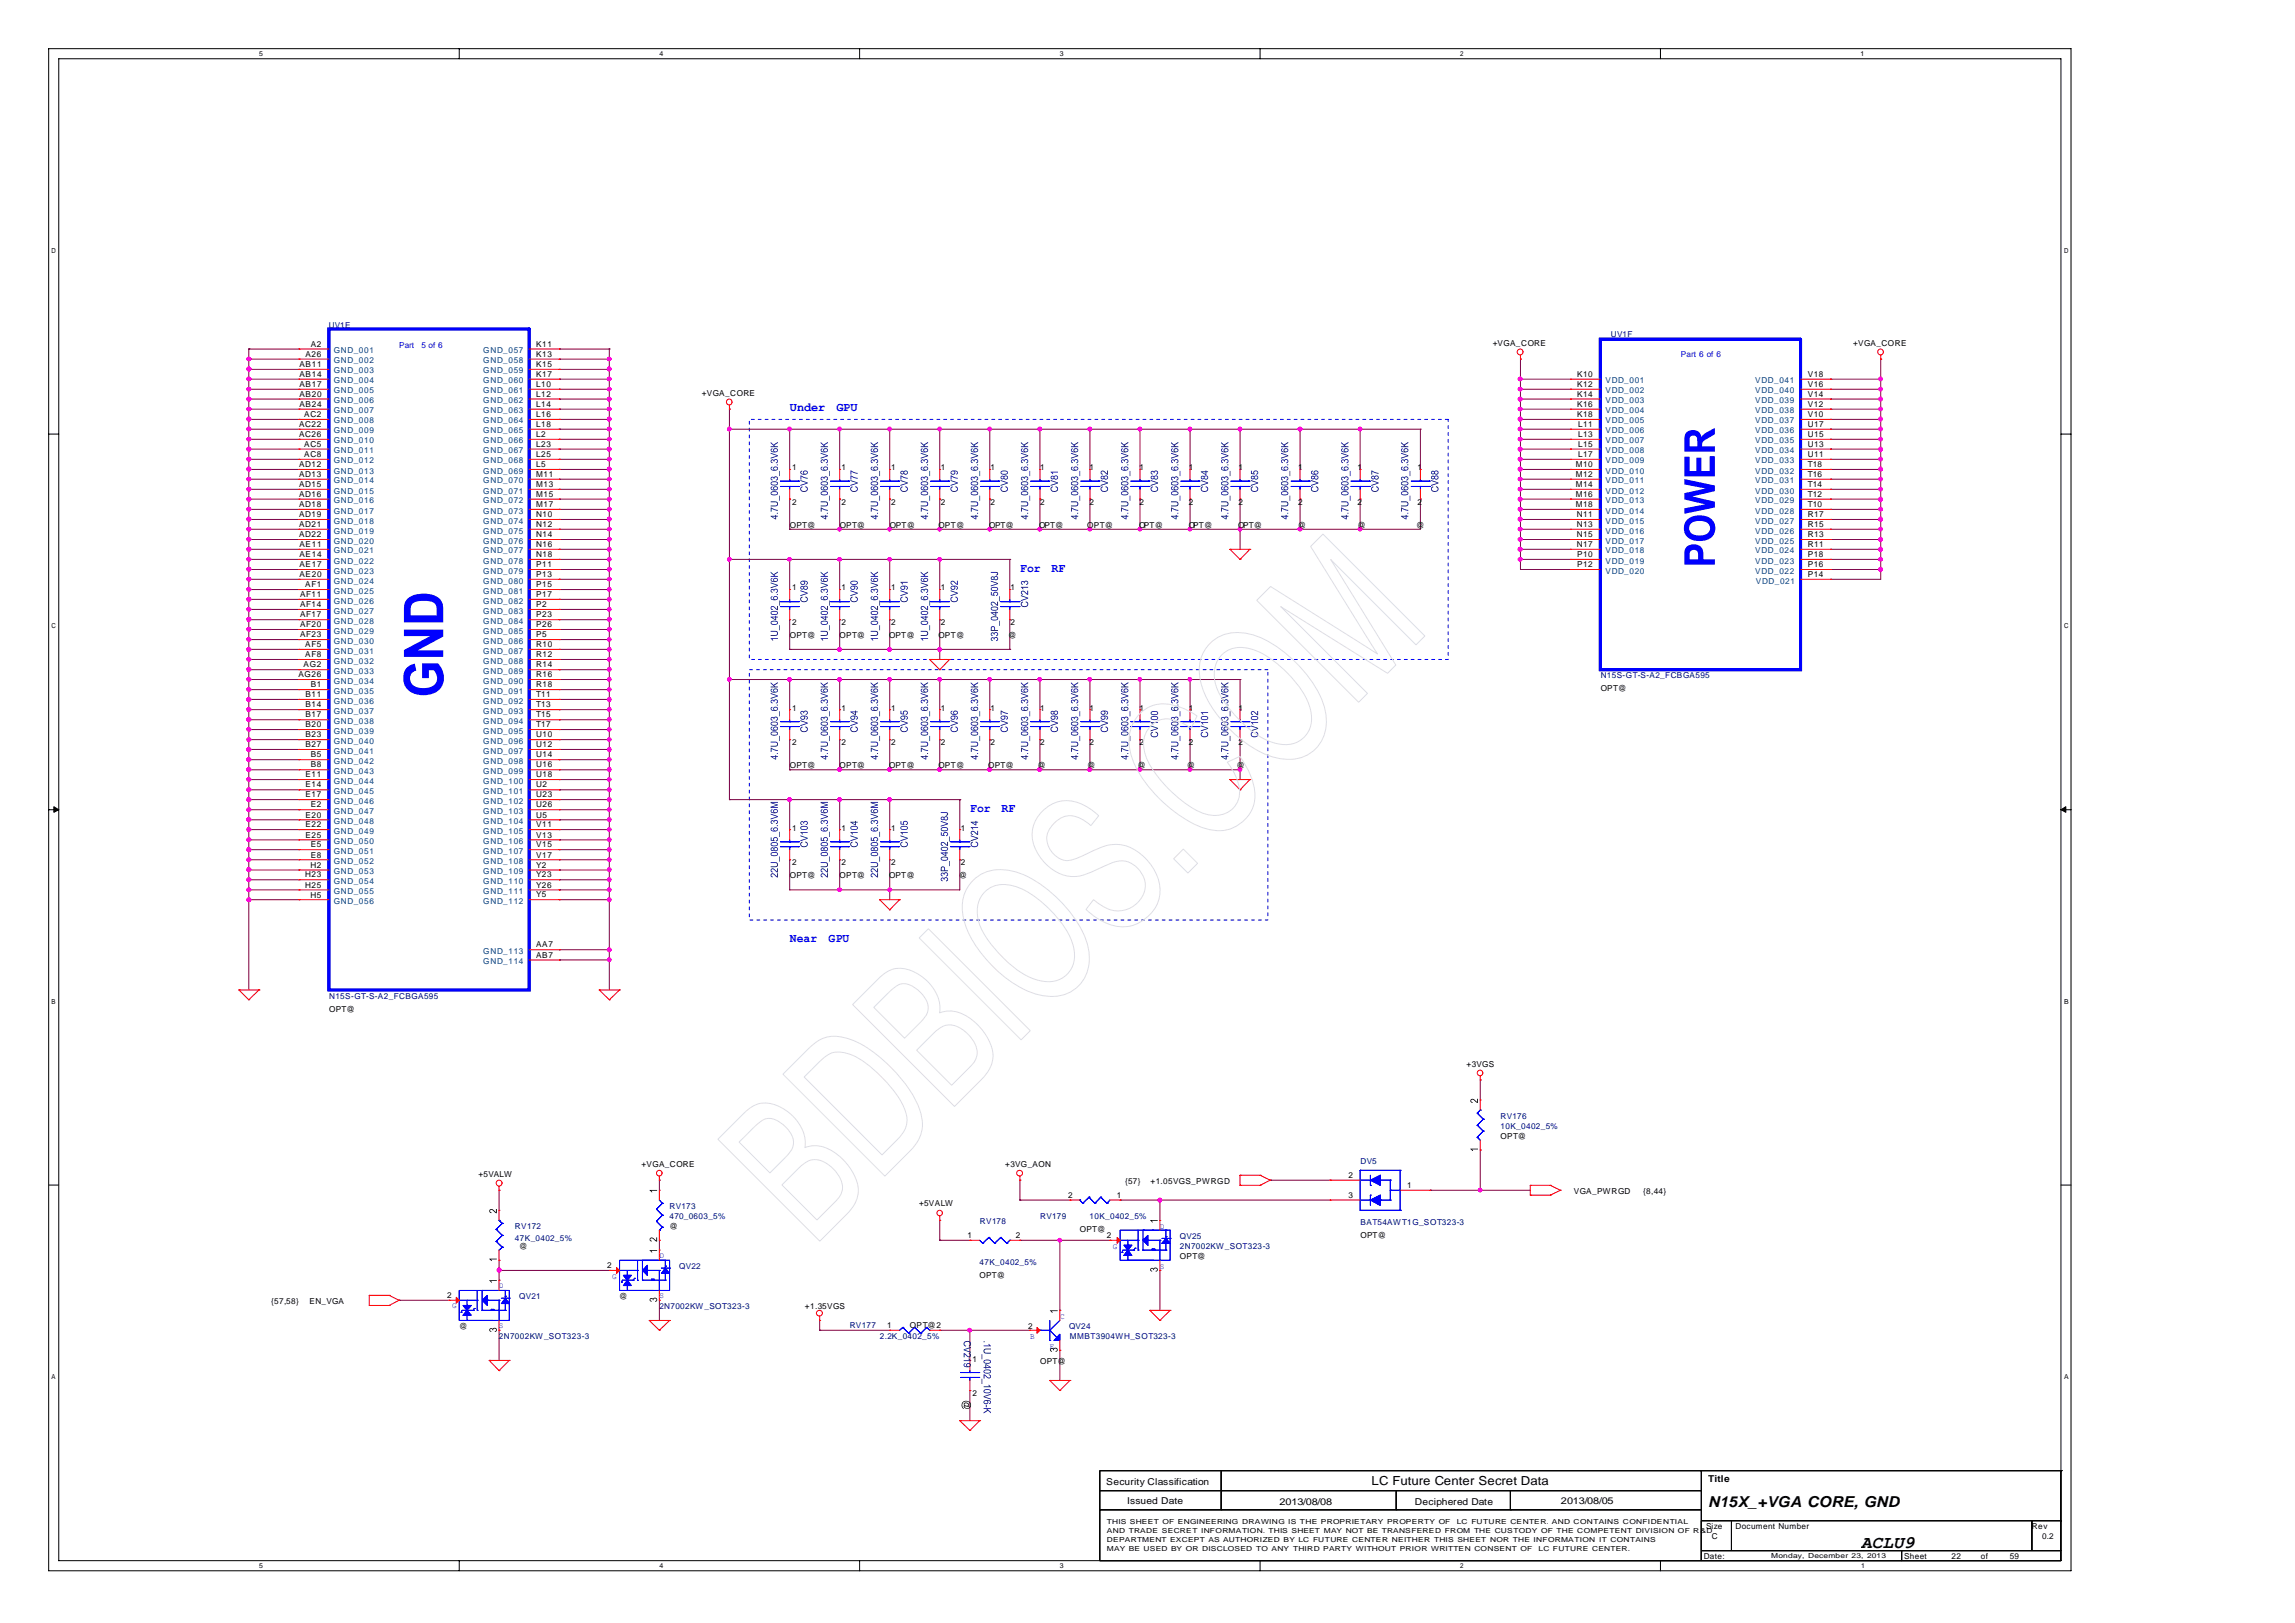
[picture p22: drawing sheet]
<svg xmlns="http://www.w3.org/2000/svg" width="297mm" height="210mm" viewBox="0 0 297 210" stroke-linecap="round" stroke-linejoin="round" font-family="sans-serif">
<defs><g id="words">
<text font-size="2.3" x="240.8" y="200.3">ACLU9</text>
<text font-size="1.9" x="221" y="194.9">N15X_+VGA CORE, GND</text>
<g font-size="1.6" fill="#00f">
<text x="102.2" y="53.2">Under</text>
<text x="108.2" y="53.2">GPU</text>
<text x="132" y="74">For</text>
<text x="136.1" y="74">RF</text>
<text x="125.5" y="105.1">For</text>
<text x="129.6" y="105.1">RF</text>
<text x="102.2" y="121.9">Near</text>
<text x="107.2" y="121.9">GPU</text>
</g>
<text font-size="1.6" x="177.5" y="192.2">LC Future Center Secret Data</text>
<g font-size="1.2">
<text x="221" y="191.7">Title</text>
<text x="143.2" y="192.1">Security Classification</text>
<text x="145.9" y="194.6">Issued Date</text>
<text x="165.5" y="194.7">2013/08/08</text>
<text x="183.1" y="194.7">Deciphered Date</text>
<text x="202" y="194.6">2013/08/05</text>
</g>
<g font-size="1.1">
<text x="38.7" y="47.5">AB11</text>
<text x="39.5" y="46.2">A26</text>
<text x="40.2" y="44.8">A2</text>
<text x="69.4" y="44.8">K11</text>
<text x="69.4" y="46.2">K13</text>
<text x="69.4" y="47.5">K15</text>
<text x="193.2" y="44.7">+VGA_CORE</text>
<text x="239.8" y="44.7">+VGA_CORE</text>
<text x="38.7" y="48.7">AB14</text>
<text x="38.7" y="50">AB17</text>
<text x="38.7" y="51.3">AB20</text>
<text x="38.7" y="52.6">AB24</text>
<text x="39.4" y="53.9">AC2</text>
<text x="69.4" y="48.7">K17</text>
<text x="69.4" y="50">L10</text>
<text x="69.4" y="51.3">L12</text>
<text x="69.4" y="52.6">L14</text>
<text x="69.4" y="53.9">L16</text>
<text x="90.8" y="51.2">+VGA_CORE</text>
<text x="204.1" y="48.7">K10</text>
<text x="204.1" y="50">K12</text>
<text x="204.1" y="51.3">K14</text>
<text x="204.1" y="52.6">K16</text>
<text x="204.1" y="53.9">K18</text>
<text x="233.9" y="48.7">V18</text>
<text x="233.9" y="50">V16</text>
<text x="233.9" y="51.3">V14</text>
<text x="233.9" y="52.6">V12</text>
<text x="233.9" y="53.9">V10</text>
<text x="38.7" y="55.2">AC22</text>
<text x="38.7" y="56.5">AC26</text>
<text x="39.4" y="57.8">AC5</text>
<text x="39.4" y="59.1">AC8</text>
<text x="69.4" y="55.2">L18</text>
<text x="69.4" y="56.5">L2</text>
<text x="69.4" y="57.8">L23</text>
<text x="69.4" y="59.1">L25</text>
<text x="204.2" y="55.2">L11</text>
<text x="204.2" y="56.5">L13</text>
<text x="204.2" y="57.8">L15</text>
<text x="204.2" y="59.1">L17</text>
<text x="233.9" y="55.2">U17</text>
<text x="233.9" y="56.5">U15</text>
<text x="233.9" y="57.8">U13</text>
<text x="233.9" y="59.1">U11</text>
<text x="38.7" y="60.4">AD12</text>
<text x="38.7" y="61.7">AD13</text>
<text x="38.7" y="63">AD15</text>
<text x="38.7" y="64.3">AD16</text>
<text x="38.7" y="65.6">AD18</text>
<text x="69.4" y="60.4">L5</text>
<text x="69.4" y="61.7">M11</text>
<text x="69.4" y="63">M13</text>
<text x="69.4" y="64.3">M15</text>
<text x="69.4" y="65.6">M17</text>
<text x="102.5" y="60.8">1</text>
<text x="102.5" y="65.3">2</text>
<text x="108.9" y="60.8">1</text>
<text x="108.9" y="65.3">2</text>
<text x="115.3" y="60.8">1</text>
<text x="115.3" y="65.3">2</text>
<text x="121.7" y="60.8">1</text>
<text x="121.7" y="65.3">2</text>
<text x="128.2" y="60.8">1</text>
<text x="128.2" y="65.3">2</text>
<text x="134.6" y="60.8">1</text>
<text x="134.6" y="65.3">2</text>
<text x="141" y="60.8">1</text>
<text x="141" y="65.3">2</text>
<text x="147.4" y="60.8">1</text>
<text x="147.4" y="65.3">2</text>
<text x="153.8" y="60.8">1</text>
<text x="153.8" y="65.3">2</text>
<text x="160.3" y="60.8">1</text>
<text x="160.3" y="65.3">2</text>
<text x="168" y="60.8">1</text>
<text x="168" y="65.3">2</text>
<text x="175.7" y="60.8">1</text>
<text x="175.7" y="65.3">2</text>
<text x="183.4" y="60.8">1</text>
<text x="183.4" y="65.3">2</text>
<text x="203.9" y="60.4">M10</text>
<text x="203.9" y="61.7">M12</text>
<text x="203.9" y="63">M14</text>
<text x="203.9" y="64.3">M16</text>
<text x="203.9" y="65.6">M18</text>
<text x="233.9" y="60.4">T18</text>
<text x="233.9" y="61.7">T16</text>
<text x="233.9" y="63">T14</text>
<text x="233.9" y="64.3">T12</text>
<text x="233.9" y="65.6">T10</text>
<text x="38.7" y="66.9">AD19</text>
<text x="38.7" y="68.2">AD21</text>
<text x="38.7" y="69.5">AD22</text>
<text x="38.7" y="70.8">AE11</text>
<text x="69.4" y="66.9">N10</text>
<text x="69.4" y="68.2">N12</text>
<text x="69.4" y="69.5">N14</text>
<text x="69.4" y="70.8">N16</text>
<text x="102.2" y="68.3">OPT@</text>
<text x="108.7" y="68.3">OPT@</text>
<text x="115.1" y="68.3">OPT@</text>
<text x="121.4" y="68.3">OPT@</text>
<text x="128" y="68.3">OPT@</text>
<text x="134.5" y="68.3">OPT@</text>
<text x="140.7" y="68.3">OPT@</text>
<text x="147.4" y="68.3">OPT@</text>
<text x="153.8" y="68.3">OPT@</text>
<text x="160.2" y="68.3">OPT@</text>
<text x="167.9" y="68.3">@</text>
<text x="175.7" y="68.3">@</text>
<text x="183.2" y="68.3">@</text>
<text x="204" y="66.9">N11</text>
<text x="204" y="68.2">N13</text>
<text x="204" y="69.5">N15</text>
<text x="204" y="70.8">N17</text>
<text x="233.9" y="66.9">R17</text>
<text x="233.9" y="68.2">R15</text>
<text x="233.9" y="69.5">R13</text>
<text x="233.9" y="70.8">R11</text>
<text x="38.7" y="72.1">AE14</text>
<text x="38.7" y="73.4">AE17</text>
<text x="38.7" y="74.7">AE20</text>
<text x="38.8" y="77.2">AF11</text>
<text x="39.5" y="76">AF1</text>
<text x="69.4" y="72.1">N18</text>
<text x="69.4" y="73.4">P11</text>
<text x="69.4" y="74.7">P13</text>
<text x="69.4" y="76">P15</text>
<text x="69.4" y="77.2">P17</text>
<text x="102.5" y="76.4">1</text>
<text x="108.9" y="76.4">1</text>
<text x="115.3" y="76.4">1</text>
<text x="121.7" y="76.4">1</text>
<text x="130.7" y="76.4">1</text>
<text x="204.1" y="72.1">P10</text>
<text x="204.1" y="73.4">P12</text>
<text x="233.9" y="72.1">P18</text>
<text x="233.9" y="73.4">P16</text>
<text x="233.9" y="74.7">P14</text>
<text x="38.8" y="78.5">AF14</text>
<text x="38.8" y="79.9">AF17</text>
<text x="38.8" y="81.1">AF20</text>
<text x="38.8" y="82.4">AF23</text>
<text x="39.5" y="83.7">AF5</text>
<text x="69.4" y="78.5">P2</text>
<text x="69.4" y="79.9">P23</text>
<text x="69.4" y="81.1">P26</text>
<text x="69.4" y="82.4">P5</text>
<text x="69.4" y="83.7">R10</text>
<text x="102.2" y="82.5">OPT@</text>
<text x="102.5" y="80.8">2</text>
<text x="108.6" y="82.5">OPT@</text>
<text x="108.9" y="80.8">2</text>
<text x="115" y="82.5">OPT@</text>
<text x="115.3" y="80.8">2</text>
<text x="121.4" y="82.5">OPT@</text>
<text x="121.7" y="80.8">2</text>
<text x="130.4" y="82.5">@</text>
<text x="130.7" y="80.8">2</text>
<text x="38.6" y="87.6">AG26</text>
<text x="39.3" y="86.3">AG2</text>
<text x="39.5" y="85">AF8</text>
<text x="40.2" y="88.9">B1</text>
<text x="69.4" y="85">R12</text>
<text x="69.4" y="86.3">R14</text>
<text x="69.4" y="87.6">R16</text>
<text x="69.4" y="88.9">R18</text>
<text x="207.1" y="89.4">OPT@</text>
<text x="39.5" y="90.2">B11</text>
<text x="39.5" y="91.5">B14</text>
<text x="39.5" y="92.8">B17</text>
<text x="39.5" y="94.1">B20</text>
<text x="39.5" y="95.4">B23</text>
<text x="69.4" y="90.2">T11</text>
<text x="69.4" y="91.5">T13</text>
<text x="69.4" y="92.8">T15</text>
<text x="69.4" y="94.1">T17</text>
<text x="69.4" y="95.4">U10</text>
<text x="102.5" y="92">1</text>
<text x="108.9" y="92">1</text>
<text x="115.3" y="92">1</text>
<text x="121.7" y="92">1</text>
<text x="128.2" y="92">1</text>
<text x="134.6" y="92">1</text>
<text x="141" y="92">1</text>
<text x="147.4" y="92">1</text>
<text x="153.8" y="92">1</text>
<text x="160.3" y="92">1</text>
<text x="39.5" y="96.7">B27</text>
<text x="39.5" y="100.6">E11</text>
<text x="39.5" y="101.9">E14</text>
<text x="40.2" y="98">B5</text>
<text x="40.2" y="99.3">B8</text>
<text x="69.4" y="96.7">U12</text>
<text x="69.4" y="98">U14</text>
<text x="69.4" y="99.3">U16</text>
<text x="69.4" y="100.6">U18</text>
<text x="69.4" y="101.9">U2</text>
<text x="102.2" y="99.4">OPT@</text>
<text x="102.5" y="96.4">2</text>
<text x="108.6" y="99.4">OPT@</text>
<text x="108.9" y="96.4">2</text>
<text x="115" y="99.4">OPT@</text>
<text x="115.3" y="96.4">2</text>
<text x="121.4" y="99.4">OPT@</text>
<text x="121.7" y="96.4">2</text>
<text x="127.9" y="99.4">OPT@</text>
<text x="128.2" y="96.4">2</text>
<text x="134.3" y="99.4">@</text>
<text x="134.6" y="96.4">2</text>
<text x="140.7" y="99.4">@</text>
<text x="141" y="96.4">2</text>
<text x="147.2" y="99.4">@</text>
<text x="147.4" y="96.4">2</text>
<text x="153.6" y="99.4">@</text>
<text x="153.8" y="96.4">2</text>
<text x="160" y="99.4">@</text>
<text x="160.3" y="96.4">2</text>
<text x="39.5" y="103.1">E17</text>
<text x="39.5" y="105.8">E20</text>
<text x="39.5" y="107">E22</text>
<text x="40.2" y="104.5">E2</text>
<text x="69.4" y="103.1">U23</text>
<text x="69.4" y="104.5">U26</text>
<text x="69.4" y="105.8">U5</text>
<text x="69.4" y="107">V11</text>
<text x="102.5" y="107.5">1</text>
<text x="108.9" y="107.5">1</text>
<text x="115.3" y="107.5">1</text>
<text x="124.4" y="107.5">1</text>
<text x="39.5" y="113.5">H23</text>
<text x="39.5" y="108.4">E25</text>
<text x="40.2" y="112.3">H2</text>
<text x="40.2" y="109.6">E5</text>
<text x="40.2" y="110.9">E8</text>
<text x="69.4" y="108.4">V13</text>
<text x="69.4" y="109.6">V15</text>
<text x="69.4" y="110.9">V17</text>
<text x="69.4" y="112.3">Y2</text>
<text x="69.4" y="113.5">Y23</text>
<text x="102.2" y="113.6">OPT@</text>
<text x="102.5" y="111.9">2</text>
<text x="108.6" y="113.6">OPT@</text>
<text x="108.9" y="111.9">2</text>
<text x="115" y="113.6">OPT@</text>
<text x="115.3" y="111.9">2</text>
<text x="124.1" y="113.6">@</text>
<text x="124.4" y="111.9">2</text>
<text x="39.5" y="114.8">H25</text>
<text x="40.2" y="116.1">H5</text>
<text x="69.4" y="114.8">Y26</text>
<text x="69.4" y="116.1">Y5</text>
<text x="69.4" y="122.6">AA7</text>
<text x="69.4" y="123.9">AB7</text>
<text x="42.6" y="130.9">OPT@</text>
<text x="189.8" y="138">+3VGS</text>
<text x="194.2" y="147.3">OPT@</text>
<text x="61.9" y="152.2">+5VALW</text>
<text x="83" y="151">+VGA_CORE</text>
<text x="130.1" y="151">+3VG_AON</text>
<text x="138.2" y="155">2</text>
<text x="144.5" y="155">1</text>
<text x="145.6" y="153.2">{57}</text>
<text x="148.9" y="153.2">+1.05VGS_PWRGD</text>
<text x="174.5" y="152.4">2</text>
<text x="174.5" y="155">3</text>
<text x="182.1" y="153.7">1</text>
<text x="203.7" y="154.5">VGA_PWRGD</text>
<text x="212.6" y="154.5">{8,44}</text>
<text x="67.2" y="161.6">@</text>
<text x="86.6" y="159">@</text>
<text x="118.9" y="156.1">+5VALW</text>
<text x="125.2" y="160.2">1</text>
<text x="131.5" y="160.2">2</text>
<text x="139.7" y="159.4">OPT@</text>
<text x="143.2" y="160.2">2</text>
<text x="176" y="160.1">OPT@</text>
<text x="57.9" y="167.9">2</text>
<text x="78.6" y="164.1">2</text>
<text x="126.8" y="165.3">OPT@</text>
<text x="152.7" y="162.8">OPT@</text>
<text x="35.1" y="168.6">{57,58}</text>
<text x="40.1" y="168.6">EN_VGA</text>
<text x="59.4" y="172">@</text>
<text x="80.1" y="168.1">@</text>
<text x="104.2" y="169.3">+1.35VGS</text>
<text x="114.8" y="171.9">1</text>
<text x="117.7" y="171.9">OPT@2</text>
<text x="133" y="171.9">2</text>
<text x="125.8" y="176.2">1</text>
<text x="134.6" y="176.5">OPT@</text>
<text x="125.8" y="180.6">2</text>
<text x="220.8" y="197.9">Size</text>
<text x="224.6" y="197.9">Document Number</text>
<text x="262.9" y="197.9">Rev</text>
<text x="220.5" y="201.7">Date:</text>
<text x="221.5" y="199.1">C</text>
<text x="246.4" y="201.7">Sheet</text>
<text x="252.5" y="201.7">22</text>
<text x="256.3" y="201.7">of</text>
<text x="260.1" y="201.7">59</text>
<text x="264.2" y="199.1">0.2</text>
</g>
<g font-size="1.1" fill="#00007f">
<text x="42.6" y="42.4">UV1E</text>
<text x="208.4" y="43.7">UV1F</text>
<text x="207.1" y="87.7">N15S-GT-S-A2_FCBGA595</text>
<text x="42.6" y="129.2">N15S-GT-S-A2_FCBGA595</text>
<text x="194.2" y="144.7">RV176</text>
<text x="194.2" y="146">10K_0402_5%</text>
<text x="176" y="150.6">DV5</text>
<text x="66.6" y="159">RV172</text>
<text x="66.6" y="160.5">47K_0402_5%</text>
<text x="86.6" y="156.4">RV173</text>
<text x="86.6" y="157.7">470_0603_5%</text>
<text x="126.8" y="158.3">RV178</text>
<text x="134.6" y="157.7">RV179</text>
<text x="141" y="157.7">10K_0402_5%</text>
<text x="152.7" y="160.3">QV25</text>
<text x="152.7" y="161.6">2N7002KW_SOT323-3</text>
<text x="176" y="158.4">BAT54AW T1G_SOT323-3</text>
<text x="87.9" y="164.2">QV22</text>
<text x="126.8" y="163.7">47K_0402_5%</text>
<text x="64.6" y="173.3">2N7002KW_SOT323-3</text>
<text x="67.2" y="168.1">QV21</text>
<text x="85.3" y="169.4">2N7002KW_SOT323-3</text>
<text x="110" y="171.9">RV177</text>
<text x="113.9" y="173.2">2.2K_0402_5%</text>
<text x="138.3" y="171.9">QV24</text>
<text x="138.5" y="173.2">MMBT3904WH_SOT323-3</text>
</g>
<g font-size="1.1" fill="#003f7f">
<text x="43.2" y="45.7">GND_001</text>
<text x="43.2" y="47">GND_002</text>
<text x="62.5" y="45.7">GND_057</text>
<text x="62.5" y="47">GND_058</text>
<text x="43.2" y="48.3">GND_003</text>
<text x="43.2" y="49.6">GND_004</text>
<text x="43.2" y="50.9">GND_005</text>
<text x="43.2" y="52.2">GND_006</text>
<text x="43.2" y="53.5">GND_007</text>
<text x="62.5" y="48.3">GND_059</text>
<text x="62.5" y="49.6">GND_060</text>
<text x="62.5" y="50.9">GND_061</text>
<text x="62.5" y="52.2">GND_062</text>
<text x="62.5" y="53.5">GND_063</text>
<text x="207.8" y="49.6">VDD_001</text>
<text x="207.8" y="50.9">VDD_002</text>
<text x="207.8" y="52.2">VDD_003</text>
<text x="207.8" y="53.5">VDD_004</text>
<text x="227.1" y="49.6">VDD_041</text>
<text x="227.1" y="50.9">VDD_040</text>
<text x="227.1" y="52.2">VDD_039</text>
<text x="227.1" y="53.5">VDD_038</text>
<text x="43.2" y="54.8">GND_008</text>
<text x="43.2" y="56.1">GND_009</text>
<text x="43.2" y="57.4">GND_010</text>
<text x="43.2" y="58.6">GND_011</text>
<text x="43.2" y="60">GND_012</text>
<text x="62.5" y="54.8">GND_064</text>
<text x="62.5" y="56.1">GND_065</text>
<text x="62.5" y="57.4">GND_066</text>
<text x="62.5" y="58.6">GND_067</text>
<text x="62.5" y="60">GND_068</text>
<text x="207.8" y="54.8">VDD_005</text>
<text x="207.8" y="56.1">VDD_006</text>
<text x="207.8" y="57.4">VDD_007</text>
<text x="207.8" y="58.6">VDD_008</text>
<text x="207.8" y="60">VDD_009</text>
<text x="227.1" y="54.8">VDD_037</text>
<text x="227.1" y="56.1">VDD_036</text>
<text x="227.1" y="57.4">VDD_035</text>
<text x="227.1" y="58.6">VDD_034</text>
<text x="227.1" y="60">VDD_033</text>
<text x="43.2" y="61.3">GND_013</text>
<text x="43.2" y="62.5">GND_014</text>
<text x="43.2" y="63.9">GND_015</text>
<text x="43.2" y="65.1">GND_016</text>
<text x="62.5" y="61.3">GND_069</text>
<text x="62.5" y="62.5">GND_070</text>
<text x="62.5" y="63.9">GND_071</text>
<text x="62.5" y="65.1">GND_072</text>
<text x="207.8" y="61.3">VDD_010</text>
<text x="207.8" y="62.5">VDD_011</text>
<text x="207.8" y="63.9">VDD_012</text>
<text x="207.8" y="65.1">VDD_013</text>
<text x="227.1" y="61.3">VDD_032</text>
<text x="227.1" y="62.5">VDD_031</text>
<text x="227.1" y="63.9">VDD_030</text>
<text x="227.1" y="65.1">VDD_029</text>
<text x="43.2" y="66.4">GND_017</text>
<text x="43.2" y="67.8">GND_018</text>
<text x="43.2" y="69">GND_019</text>
<text x="43.2" y="70.3">GND_020</text>
<text x="43.2" y="71.6">GND_021</text>
<text x="62.5" y="66.4">GND_073</text>
<text x="62.5" y="67.8">GND_074</text>
<text x="62.5" y="69">GND_075</text>
<text x="62.5" y="70.3">GND_076</text>
<text x="62.5" y="71.6">GND_077</text>
<text x="207.8" y="66.4">VDD_014</text>
<text x="207.8" y="67.8">VDD_015</text>
<text x="207.8" y="69">VDD_016</text>
<text x="207.8" y="70.3">VDD_017</text>
<text x="207.8" y="71.6">VDD_018</text>
<text x="227.1" y="66.4">VDD_028</text>
<text x="227.1" y="67.8">VDD_027</text>
<text x="227.1" y="69">VDD_026</text>
<text x="227.1" y="70.3">VDD_025</text>
<text x="227.1" y="71.6">VDD_024</text>
<text x="43.2" y="72.9">GND_022</text>
<text x="43.2" y="74.2">GND_023</text>
<text x="43.2" y="75.5">GND_024</text>
<text x="43.2" y="76.8">GND_025</text>
<text x="62.5" y="72.9">GND_078</text>
<text x="62.5" y="74.2">GND_079</text>
<text x="62.5" y="75.5">GND_080</text>
<text x="62.5" y="76.8">GND_081</text>
<text x="207.8" y="72.9">VDD_019</text>
<text x="207.8" y="74.2">VDD_020</text>
<text x="227.1" y="72.9">VDD_023</text>
<text x="227.1" y="74.2">VDD_022</text>
<text x="227.2" y="75.5">VDD_021</text>
<text x="43.2" y="78.1">GND_026</text>
<text x="43.2" y="79.4">GND_027</text>
<text x="43.2" y="80.7">GND_028</text>
<text x="43.2" y="82">GND_029</text>
<text x="43.2" y="83.3">GND_030</text>
<text x="62.5" y="78.1">GND_082</text>
<text x="62.5" y="79.4">GND_083</text>
<text x="62.5" y="80.7">GND_084</text>
<text x="62.5" y="82">GND_085</text>
<text x="62.5" y="83.3">GND_086</text>
<text x="43.2" y="84.6">GND_031</text>
<text x="43.2" y="85.9">GND_032</text>
<text x="43.2" y="87.2">GND_033</text>
<text x="43.2" y="88.5">GND_034</text>
<text x="43.2" y="89.8">GND_035</text>
<text x="62.5" y="84.6">GND_087</text>
<text x="62.5" y="85.9">GND_088</text>
<text x="62.5" y="87.2">GND_089</text>
<text x="62.5" y="88.5">GND_090</text>
<text x="62.5" y="89.8">GND_091</text>
<text x="43.2" y="91">GND_036</text>
<text x="43.2" y="92.3">GND_037</text>
<text x="43.2" y="93.7">GND_038</text>
<text x="43.2" y="94.9">GND_039</text>
<text x="62.5" y="91">GND_092</text>
<text x="62.5" y="92.3">GND_093</text>
<text x="62.5" y="93.7">GND_094</text>
<text x="62.5" y="94.9">GND_095</text>
<text x="43.2" y="96.2">GND_040</text>
<text x="43.2" y="97.5">GND_041</text>
<text x="43.2" y="98.8">GND_042</text>
<text x="43.2" y="100.1">GND_043</text>
<text x="43.2" y="101.4">GND_044</text>
<text x="62.5" y="96.2">GND_096</text>
<text x="62.5" y="97.5">GND_097</text>
<text x="62.5" y="98.8">GND_098</text>
<text x="62.5" y="100.1">GND_099</text>
<text x="62.5" y="101.4">GND_100</text>
<text x="43.2" y="102.7">GND_045</text>
<text x="43.2" y="104">GND_046</text>
<text x="43.2" y="105.3">GND_047</text>
<text x="43.2" y="106.6">GND_048</text>
<text x="43.2" y="107.9">GND_049</text>
<text x="62.5" y="102.7">GND_101</text>
<text x="62.5" y="104">GND_102</text>
<text x="62.5" y="105.3">GND_103</text>
<text x="62.5" y="106.6">GND_104</text>
<text x="62.5" y="107.9">GND_105</text>
<text x="43.2" y="109.2">GND_050</text>
<text x="43.2" y="110.5">GND_051</text>
<text x="43.2" y="111.8">GND_052</text>
<text x="43.2" y="113.1">GND_053</text>
<text x="62.5" y="109.2">GND_106</text>
<text x="62.5" y="110.5">GND_107</text>
<text x="62.5" y="111.8">GND_108</text>
<text x="62.5" y="113.1">GND_109</text>
<text x="43.2" y="114.4">GND_054</text>
<text x="43.2" y="115.7">GND_055</text>
<text x="43.2" y="117">GND_056</text>
<text x="62.5" y="114.4">GND_110</text>
<text x="62.5" y="115.7">GND_111</text>
<text x="62.5" y="116.9">GND_112</text>
<text x="62.5" y="123.4">GND_113</text>
<text x="62.5" y="124.7">GND_114</text>
</g>
<g font-size="1.1" fill="#00f">
<text x="51.7" y="45">Part</text>
<text x="54.5" y="45">5 of 6</text>
<text x="217.5" y="46.2">Part 6 of 6</text>
<text x="144" y="161.5">G</text>
<text x="150.1" y="159">D</text>
<text x="64.6" y="166.7">D</text>
<text x="79.2" y="165.5">G</text>
<text x="85.3" y="162.8">D</text>
<text x="85.3" y="168">S</text>
<text x="150.1" y="164.1">S</text>
<text x="58.5" y="169.3">G</text>
<text x="64.6" y="171.9">S</text>
<text x="133.3" y="173.2">B</text>
<text x="137.2" y="170.6">C</text>
<text x="135.9" y="174.5">E</text>
</g>
<g font-size=".9">
<text x="33.5" y="7.2">5</text>
<text x="85.3" y="7.3">4</text>
<text x="137.1" y="7.3">3</text>
<text x="189" y="7.3">2</text>
<text x="240.7" y="7.3">1</text>
<text x="6.6" y="32.7">D</text>
<text x="267.1" y="32.7">D</text>
<text x="6.6" y="81.2">C</text>
<text x="267.1" y="81.2">C</text>
<text x="6.6" y="129.9">B</text>
<text x="267.1" y="129.9">B</text>
<text x="6.6" y="178.4">A</text>
<text x="267.1" y="178.4">A</text>
<text x="143.2" y="197.1">THIS SHEET OF ENGINEERING DRAWING IS THE PROPRIETARY PROPERTY OF</text>
<text x="188.5" y="197.1">LC FUTURE CENTER. AND CONTAINS CONFIDENTIAL</text>
<text x="33.5" y="202.9">5</text>
<text x="85.3" y="202.9">4</text>
<text x="137.1" y="202.9">3</text>
<text x="143.2" y="198.3">AND TRADE SECRET INFORMATION. THIS SHEET MAY NOT BE TRANSFERED FROM THE CUSTODY OF THE COMPETENT DIVISION OF R&amp;D</text>
<text x="143.2" y="199.5">DEPARTMENT EXCEPT AS AUTHORIZED BY LC FUTURE CENTER NEITHER THIS SHEET NOR THE INFORMATION IT CONTAINS</text>
<text x="143.2" y="200.7">MAY BE USED BY OR DISCLOSED TO ANY THIRD PARTY WITHOUT PRIOR WRITTEN CONSENT OF</text>
<text x="189" y="202.9">2</text>
<text x="199.1" y="200.7">LC FUTURE CENTER.</text>
<text x="229.2" y="201.5">Monday, December 23, 2013</text>
<text x="240.8" y="202.9">1</text>
</g>
</g></defs>
<g fill="none" stroke="#000" stroke-width=".13">
<path d="M6.3 6.3h261.7v196.9h-261.7zM7.6 7.6h259.1v194.3h-259.1zM59.4 6.3v1.3M111.2 6.3v1.3M163.1 6.3v1.3M214.9 6.3v1.3M6.3 56.2h1.3M266.7 56.2h1.3M6.3 104.8h1.3M7 104.4l.6 .4-.6 .3zM266.7 104.8l.6-.4v.7zM266.7 104.8h1.3"/>
<path d="M6.3 153.3h1.3M266.7 153.3h1.3M59.4 201.9v1.3M111.2 201.9v1.3M163.1 201.9v1.3M214.9 201.9v1.3"/>
</g>
<path d="M7 104.4l.6 .4-.6 .3zM266.7 104.8l.6-.4v.7z" fill="#000"/>
<path d="M187.4 54.3h-90.4v31h90.4v-31M164.1 86.6h-67.1v32.4h67.1v-32.4" fill="none" stroke="#00f" stroke-width=".13" stroke-dasharray=".4 .5"/>
<path d="M102.2 87.9h.1M102.2 87.9h6.5" fill="none" stroke="#7f003f" stroke-width=".13"/>
<circle cx="108.6" cy="87.9" r=".24" fill="#f0f"/>
<circle cx="108.6" cy="87.9" r=".24" fill="none" stroke="#f0f" stroke-width=".13"/>
<circle cx="102.2" cy="87.9" r=".24" fill="#f0f"/>
<circle cx="102.2" cy="87.9" r=".24" fill="none" stroke="#f0f" stroke-width=".13"/>
<path d="M108.7 87.9h.1M108.7 87.9v3.9M108.7 87.9h12.9M115.1 87.9h.1M115.1 87.9v3.9M121.6 87.9h.1M121.6 87.9v3.9M128.1 87.9h.1M128.1 87.9v3.9M128.1 87.9h6.5M134.6 87.9h.1M134.6 87.9v3.9" fill="none" stroke="#7f003f" stroke-width=".13"/>
<path d="M115 87.7l.1-.1 .2 .1v.2v.2h-.2h-.1l-.1-.2z" fill-rule="evenodd" fill="#f0f"/>
<path d="M115 87.7l.1-.1 .2 .1v.2v.2h-.2h-.1l-.1-.2z" fill="none" stroke="#f0f" stroke-width=".13"/>
<path d="M102.2 87.9h.1M102.2 87.9v3.9M108.7 95.7h.1M108.7 99.6h.1M108.7 95.7v3.9M108.7 99.6h12.9M115.1 95.7h.1M115.1 99.6h.1M115.1 95.7v3.9" fill="none" stroke="#7f003f" stroke-width=".13"/>
<path d="M115 99.4l.1-.1 .2 .1v.2v.1l-.2 .1-.1-.1-.1-.1z" fill-rule="evenodd" fill="#f0f"/>
<path d="M115 99.4l.1-.1 .2 .1v.2v.1l-.2 .1-.1-.1-.1-.1z" fill="none" stroke="#f0f" stroke-width=".13"/>
<path d="M102.2 95.7h.1M102.2 99.6h.1M102.2 95.7v3.9M102.2 99.6h6.5M121.6 95.7h.1M121.6 95.7v3.9" fill="none" stroke="#7f003f" stroke-width=".13"/>
<path d="M108.5 99.3l.3 .1 .1 .2-.1 .1-.2 .1-.1-.1-.1-.1z" fill-rule="evenodd" fill="#f0f"/>
<path d="M108.5 99.3l.3 .1 .1 .2-.1 .1-.2 .1-.1-.1-.1-.1z" fill="none" stroke="#f0f" stroke-width=".13"/>
<path d="M115.1 72.4h.1M115.1 72.4h6.5M102.2 80.2h.1M102.2 84h.1M102.2 80.2v3.8M102.2 84h6.5M134.6 95.7h.1M134.6 95.7v3.9" fill="none" stroke="#7f003f" stroke-width=".13"/>
<circle cx="108.6" cy="84" r=".24" fill="#f0f"/>
<circle cx="108.6" cy="84" r=".24" fill="none" stroke="#f0f" stroke-width=".13"/>
<path d="M108.7 80.2h.1M108.7 84h.1M108.7 80.2v3.8M108.7 84h6.4M121.6 80.2h.1M121.6 80.2v3.8" fill="none" stroke="#7f003f" stroke-width=".13"/>
<circle cx="121.6" cy="84" r=".24" fill="#f0f"/>
<circle cx="121.6" cy="84" r=".24" fill="none" stroke="#f0f" stroke-width=".13"/>
<path d="M115.1 80.2h.1M115.1 80.2v3.8" fill="none" stroke="#7f003f" stroke-width=".13"/>
<circle cx="115.1" cy="84" r=".24" fill="#f0f"/>
<circle cx="115.1" cy="84" r=".24" fill="none" stroke="#f0f" stroke-width=".13"/>
<path d="M154 55.5h.1M154 55.5v5.2M115.1 84h.1M115.1 84h6.5" fill="none" stroke="#7f003f" stroke-width=".13"/>
<path d="M153.8 55.3h.2h.1l.1 .2-.1 .2h-.1h-.2l-.1-.2z" fill-rule="evenodd" fill="#f0f"/>
<path d="M153.8 55.3h.2h.1l.1 .2-.1 .2h-.1h-.2l-.1-.2z" fill="none" stroke="#f0f" stroke-width=".13"/>
<path d="M102.2 55.5h.1M102.2 55.5v5.2M160.5 55.5h.1M160.5 55.5h7.7M108.7 72.4h.1M108.7 72.4v3.9" fill="none" stroke="#7f003f" stroke-width=".13"/>
<circle cx="102.2" cy="55.5" r=".24" fill="#f0f"/>
<circle cx="102.2" cy="55.5" r=".24" fill="none" stroke="#f0f" stroke-width=".13"/>
<path d="M102.2 72.4h.1M102.2 72.4v3.9M102.2 72.4h6.5" fill="none" stroke="#7f003f" stroke-width=".13"/>
<path d="M108.5 72.2l.1-.1 .2 .1 .1 .2-.1 .1-.2 .1-.1-.1-.1-.1z" fill-rule="evenodd" fill="#f0f"/>
<path d="M108.5 72.2l.1-.1 .2 .1 .1 .2-.1 .1-.2 .1-.1-.1-.1-.1z" fill="none" stroke="#f0f" stroke-width=".13"/>
<path d="M102 72.2l.1-.1 .2 .1 .1 .2-.1 .1-.2 .1-.1-.1-.1-.1z" fill-rule="evenodd" fill="#f0f"/>
<path d="M102 72.2l.1-.1 .2 .1 .1 .2-.1 .1-.2 .1-.1-.1-.1-.1z" fill="none" stroke="#f0f" stroke-width=".13"/>
<path d="M115.1 72.4h.1M115.1 72.4v3.9M121.6 72.4h.1M121.6 72.4v3.9" fill="none" stroke="#7f003f" stroke-width=".13"/>
<circle cx="115.1" cy="72.4" r=".23" fill="#f0f"/>
<circle cx="115.1" cy="72.4" r=".23" fill="none" stroke="#f0f" stroke-width=".13"/>
<path d="M134.6 55.5h.1M134.6 55.5h6.4" fill="none" stroke="#7f003f" stroke-width=".13"/>
<circle cx="141" cy="55.5" r=".24" fill="#f0f"/>
<circle cx="141" cy="55.5" r=".24" fill="none" stroke="#f0f" stroke-width=".13"/>
<circle cx="134.5" cy="55.5" r=".24" fill="#f0f"/>
<circle cx="134.5" cy="55.5" r=".24" fill="none" stroke="#f0f" stroke-width=".13"/>
<path d="M32.2 45.2h.1M32.2 45.2v1.3" fill="none" stroke="#7f003f" stroke-width=".13"/>
<path d="M32 46.3l.2-.1 .2 .1 .1 .1-.1 .2-.2 .1-.2-.1-.1-.2z" fill-rule="evenodd" fill="#f0f"/>
<path d="M32 46.3l.2-.1 .2 .1 .1 .1-.1 .2-.2 .1-.2-.1-.1-.2z" fill="none" stroke="#f0f" stroke-width=".13"/>
<path d="M147.5 55.5h.1M147.5 55.5v5.2" fill="none" stroke="#7f003f" stroke-width=".13"/>
<path d="M147.3 55.3h.2h.2v.2v.2h-.2h-.2v-.2z" fill-rule="evenodd" fill="#f0f"/>
<path d="M147.3 55.3h.2h.2v.2v.2h-.2h-.2v-.2z" fill="none" stroke="#f0f" stroke-width=".13"/>
<path d="M32.2 45.2h.1M32.2 45.2h6.5M102.2 55.5h.1M102.2 55.5h6.5M141 55.5h.1M141 55.5v5.2M147.5 55.5h.1M147.5 55.5h6.5M160.5 55.5h.1M160.5 55.5v5.2" fill="none" stroke="#7f003f" stroke-width=".13"/>
<path d="M160.3 55.3h.1h.2v.4h-.2h-.1l-.1-.2z" fill-rule="evenodd" fill="#f0f"/>
<path d="M160.3 55.3h.1h.2v.4h-.2h-.1l-.1-.2z" fill="none" stroke="#f0f" stroke-width=".13"/>
<path d="M72.4 58.1h.1M72.4 58.1h6.4" fill="none" stroke="#7f003f" stroke-width=".13"/>
<path d="M78.7 57.9h.1h.2l.1 .2-.1 .2-.2 .1-.1-.1-.1-.2z" fill-rule="evenodd" fill="#f0f"/>
<path d="M78.7 57.9h.1h.2l.1 .2-.1 .2-.2 .1-.1-.1-.1-.2z" fill="none" stroke="#f0f" stroke-width=".13"/>
<path d="M72.4 59.4h.1M72.4 59.4h6.4" fill="none" stroke="#7f003f" stroke-width=".13"/>
<path d="M78.7 59.2h.1h.2l.1 .2-.1 .2h-.2h-.1l-.1-.2z" fill-rule="evenodd" fill="#f0f"/>
<path d="M78.7 59.2h.1h.2l.1 .2-.1 .2h-.2h-.1l-.1-.2z" fill="none" stroke="#f0f" stroke-width=".13"/>
<path d="M72.4 60.7h.1M72.4 60.7h6.4" fill="none" stroke="#7f003f" stroke-width=".13"/>
<path d="M78.7 60.5l.1-.1 .2 .1 .1 .2-.1 .2h-.2h-.1l-.1-.2z" fill-rule="evenodd" fill="#f0f"/>
<path d="M78.7 60.5l.1-.1 .2 .1 .1 .2-.1 .2h-.2h-.1l-.1-.2z" fill="none" stroke="#f0f" stroke-width=".13"/>
<path d="M72.4 62h.1M72.4 62h6.4" fill="none" stroke="#7f003f" stroke-width=".13"/>
<circle cx="78.8" cy="62" r=".23" fill="#f0f"/>
<circle cx="78.8" cy="62" r=".23" fill="none" stroke="#f0f" stroke-width=".13"/>
<path d="M72.4 63.3h.1M72.4 63.3h6.4" fill="none" stroke="#7f003f" stroke-width=".13"/>
<circle cx="78.8" cy="63.3" r=".23" fill="#f0f"/>
<circle cx="78.8" cy="63.3" r=".23" fill="none" stroke="#f0f" stroke-width=".13"/>
<path d="M72.4 64.6h.1M72.4 64.6h6.4" fill="none" stroke="#7f003f" stroke-width=".13"/>
<path d="M78.7 64.4l.1-.1 .2 .1 .1 .2-.1 .2h-.2h-.1l-.1-.2z" fill-rule="evenodd" fill="#f0f"/>
<path d="M78.7 64.4l.1-.1 .2 .1 .1 .2-.1 .2h-.2h-.1l-.1-.2z" fill="none" stroke="#f0f" stroke-width=".13"/>
<g fill="none" stroke="#7f003f" stroke-width=".13">
<path d="M32.2 49.1h.1M32.2 49.1h6.5M78.8 58.1h.1M78.8 58.1v1.3M128.1 55.5h.1M128.1 55.5v5.2M134.6 55.5h.1M134.6 55.5v5.2M141 55.5h.1M141 55.5h6.5M78.8 60.7h.1M78.8 62h.1"/>
<path d="M78.8 63.3h.1M78.8 60.7v3.9"/>
</g>
<path d="M127.9 55.3h.2h.1v.4h-.1h-.2l-.1-.2z" fill-rule="evenodd" fill="#f0f"/>
<path d="M127.9 55.3h.2h.1v.4h-.1h-.2l-.1-.2z" fill="none" stroke="#f0f" stroke-width=".13"/>
<path d="M72.4 56.8h.1M72.4 56.8h6.4M115.1 55.5h.1M115.1 55.5v5.2M128.1 55.5h.1M128.1 55.5h6.5M78.8 124.2h.1M78.8 124.2v3.9" fill="none" stroke="#7f003f" stroke-width=".13"/>
<path d="M115 55.3h.1h.2v.2v.2h-.2h-.1l-.1-.2z" fill-rule="evenodd" fill="#f0f"/>
<path d="M115 55.3h.1h.2v.2v.2h-.2h-.1l-.1-.2z" fill="none" stroke="#f0f" stroke-width=".13"/>
<path d="M32.2 50.4h.1M32.2 50.4v1.2M72.4 46.5h.1M72.4 46.5h6.4" fill="none" stroke="#7f003f" stroke-width=".13"/>
<circle cx="78.8" cy="46.4" r=".23" fill="#f0f"/>
<circle cx="78.8" cy="46.4" r=".23" fill="none" stroke="#f0f" stroke-width=".13"/>
<path d="M121.6 55.5h.1M121.6 55.5v5.2" fill="none" stroke="#7f003f" stroke-width=".13"/>
<path d="M121.4 55.3h.2h.1l.1 .2-.1 .2h-.1h-.2v-.2z" fill-rule="evenodd" fill="#f0f"/>
<path d="M121.4 55.3h.2h.1l.1 .2-.1 .2h-.1h-.2v-.2z" fill="none" stroke="#f0f" stroke-width=".13"/>
<path d="M78.8 55.5h.1M78.8 55.5v1.3M121.6 55.5h.1M121.6 55.5h6.5" fill="none" stroke="#7f003f" stroke-width=".13"/>
<circle cx="78.8" cy="56.8" r=".23" fill="#f0f"/>
<circle cx="78.8" cy="56.8" r=".23" fill="none" stroke="#f0f" stroke-width=".13"/>
<path d="M78.7 55.3h.1h.2l.1 .2-.1 .2h-.2h-.1l-.1-.2z" fill-rule="evenodd" fill="#f0f"/>
<path d="M78.7 55.3h.1h.2l.1 .2-.1 .2h-.2h-.1l-.1-.2z" fill="none" stroke="#f0f" stroke-width=".13"/>
<path d="M78.8 59.4h.1M78.8 59.4v1.3M72.4 65.9h.1M72.4 65.9h6.4" fill="none" stroke="#7f003f" stroke-width=".13"/>
<path d="M78.7 65.7l.1-.1 .2 .1 .1 .2-.1 .1-.2 .1-.1-.1-.1-.1z" fill-rule="evenodd" fill="#f0f"/>
<path d="M78.7 65.7l.1-.1 .2 .1 .1 .2-.1 .1-.2 .1-.1-.1-.1-.1z" fill="none" stroke="#f0f" stroke-width=".13"/>
<path d="M72.4 67.2h.1M72.4 67.2h6.4" fill="none" stroke="#7f003f" stroke-width=".13"/>
<path d="M78.7 67l.1-.1 .2 .1 .1 .2-.1 .1-.2 .1-.1-.1-.1-.1z" fill-rule="evenodd" fill="#f0f"/>
<path d="M78.7 67l.1-.1 .2 .1 .1 .2-.1 .1-.2 .1-.1-.1-.1-.1z" fill="none" stroke="#f0f" stroke-width=".13"/>
<path d="M72.4 68.5h.1M72.4 68.5h6.4" fill="none" stroke="#7f003f" stroke-width=".13"/>
<circle cx="78.8" cy="68.5" r=".23" fill="#f0f"/>
<circle cx="78.8" cy="68.5" r=".23" fill="none" stroke="#f0f" stroke-width=".13"/>
<path d="M72.4 69.8h.1M72.4 69.8h6.4" fill="none" stroke="#7f003f" stroke-width=".13"/>
<path d="M78.7 69.6l.1-.1 .2 .1 .1 .2-.1 .1-.2 .1-.1-.1-.1-.1z" fill-rule="evenodd" fill="#f0f"/>
<path d="M78.7 69.6l.1-.1 .2 .1 .1 .2-.1 .1-.2 .1-.1-.1-.1-.1z" fill="none" stroke="#f0f" stroke-width=".13"/>
<path d="M72.4 71.1h.1M72.4 71.1h6.4" fill="none" stroke="#7f003f" stroke-width=".13"/>
<path d="M78.7 70.9l.1-.1 .2 .1 .1 .2-.1 .1-.2 .1-.1-.1-.1-.1z" fill-rule="evenodd" fill="#f0f"/>
<path d="M78.7 70.9l.1-.1 .2 .1 .1 .2-.1 .1-.2 .1-.1-.1-.1-.1z" fill="none" stroke="#f0f" stroke-width=".13"/>
<path d="M72.4 72.4h.1M72.4 72.4h6.4" fill="none" stroke="#7f003f" stroke-width=".13"/>
<circle cx="78.8" cy="72.4" r=".23" fill="#f0f"/>
<circle cx="78.8" cy="72.4" r=".23" fill="none" stroke="#f0f" stroke-width=".13"/>
<path d="M72.4 73.7h.1M72.4 73.7h6.4" fill="none" stroke="#7f003f" stroke-width=".13"/>
<circle cx="78.8" cy="73.6" r=".24" fill="#f0f"/>
<circle cx="78.8" cy="73.6" r=".24" fill="none" stroke="#f0f" stroke-width=".13"/>
<path d="M115.1 55.5h.1M115.1 55.5h6.5M147.5 64.6h.1M147.5 64.6v3.9" fill="none" stroke="#7f003f" stroke-width=".13"/>
<circle cx="147.5" cy="68.5" r=".23" fill="#f0f"/>
<circle cx="147.5" cy="68.5" r=".23" fill="none" stroke="#f0f" stroke-width=".13"/>
<path d="M108.7 55.5h.1M108.7 55.5v5.2M78.8 69.8h.1M78.8 71.1h.1M78.8 72.4h.1M78.8 67.2h.1M78.8 67.2v1.3M78.8 69.8v3.9M102.2 64.6h.1M102.2 64.6v3.9" fill="none" stroke="#7f003f" stroke-width=".13"/>
<circle cx="108.6" cy="55.5" r=".24" fill="#f0f"/>
<circle cx="108.6" cy="55.5" r=".24" fill="none" stroke="#f0f" stroke-width=".13"/>
<path d="M108.7 55.5h.1M108.7 55.5h6.4M134.6 64.6h.1M134.6 68.5h.1M134.6 64.6v3.9M134.6 68.5h6.4" fill="none" stroke="#7f003f" stroke-width=".13"/>
<path d="M140.8 68.3l.2-.1 .2 .1 .1 .2-.1 .1-.2 .1-.2-.1v-.1z" fill-rule="evenodd" fill="#f0f"/>
<path d="M140.8 68.3l.2-.1 .2 .1 .1 .2-.1 .1-.2 .1-.2-.1v-.1z" fill="none" stroke="#f0f" stroke-width=".13"/>
<path d="M134.4 68.3l.1-.1 .2 .1 .1 .2-.1 .1-.2 .1-.1-.1-.1-.1z" fill-rule="evenodd" fill="#f0f"/>
<path d="M134.4 68.3l.1-.1 .2 .1 .1 .2-.1 .1-.2 .1-.1-.1-.1-.1z" fill="none" stroke="#f0f" stroke-width=".13"/>
<path d="M32.2 50.4h.1M32.2 50.4h6.5M128.1 68.5h.1M128.1 68.5h6.5M141 64.6h.1M141 64.6v3.9M154 64.6h.1M154 68.5h.1M154 64.6v3.9M160.5 64.6h.1M160.5 64.6v3.9h-6.5" fill="none" stroke="#7f003f" stroke-width=".13"/>
<circle cx="160.4" cy="68.5" r=".23" fill="#f0f"/>
<circle cx="160.4" cy="68.5" r=".23" fill="none" stroke="#f0f" stroke-width=".13"/>
<circle cx="154" cy="68.5" r=".23" fill="#f0f"/>
<circle cx="154" cy="68.5" r=".23" fill="none" stroke="#f0f" stroke-width=".13"/>
<path d="M72.4 47.8h.1M72.4 47.8h6.4M128.1 64.6h.1M128.1 64.6v3.9" fill="none" stroke="#7f003f" stroke-width=".13"/>
<path d="M78.7 47.6l.1-.1 .2 .1 .1 .1-.1 .2-.2 .1-.1-.1-.1-.2z" fill-rule="evenodd" fill="#f0f"/>
<path d="M78.7 47.6l.1-.1 .2 .1 .1 .1-.1 .2-.2 .1-.1-.1-.1-.2z" fill="none" stroke="#f0f" stroke-width=".13"/>
<path d="M78.8 46.5h.1M78.8 46.5v1.3M72.4 74.9h.1M72.4 74.9h6.4" fill="none" stroke="#7f003f" stroke-width=".13"/>
<circle cx="78.8" cy="74.9" r=".23" fill="#f0f"/>
<circle cx="78.8" cy="74.9" r=".23" fill="none" stroke="#f0f" stroke-width=".13"/>
<path d="M72.4 76.3h.1M72.4 76.3h6.4" fill="none" stroke="#7f003f" stroke-width=".13"/>
<path d="M78.7 76.1l.1-.1 .2 .1 .1 .2-.1 .1-.2 .1-.1-.1-.1-.1z" fill-rule="evenodd" fill="#f0f"/>
<path d="M78.7 76.1l.1-.1 .2 .1 .1 .2-.1 .1-.2 .1-.1-.1-.1-.1z" fill="none" stroke="#f0f" stroke-width=".13"/>
<path d="M72.4 77.5h.1M72.4 77.5h6.4" fill="none" stroke="#7f003f" stroke-width=".13"/>
<path d="M78.7 77.4l.1-.1 .2 .1 .1 .1-.1 .2-.2 .1-.1-.1-.1-.2z" fill-rule="evenodd" fill="#f0f"/>
<path d="M78.7 77.4l.1-.1 .2 .1 .1 .1-.1 .2-.2 .1-.1-.1-.1-.2z" fill="none" stroke="#f0f" stroke-width=".13"/>
<path d="M72.4 78.8h.1M72.4 78.8h6.4" fill="none" stroke="#7f003f" stroke-width=".13"/>
<circle cx="78.8" cy="78.8" r=".23" fill="#f0f"/>
<circle cx="78.8" cy="78.8" r=".23" fill="none" stroke="#f0f" stroke-width=".13"/>
<path d="M72.4 80.2h.1M72.4 80.2h6.4" fill="none" stroke="#7f003f" stroke-width=".13"/>
<path d="M78.7 79.9h.1h.2l.1 .2-.1 .2-.2 .1-.1-.1-.1-.2z" fill-rule="evenodd" fill="#f0f"/>
<path d="M78.7 79.9h.1h.2l.1 .2-.1 .2-.2 .1-.1-.1-.1-.2z" fill="none" stroke="#f0f" stroke-width=".13"/>
<path d="M32.2 54.3h.1M32.2 54.3h6.5" fill="none" stroke="#7f003f" stroke-width=".13"/>
<circle cx="32.2" cy="54.2" r=".26" fill="#f0f"/>
<circle cx="32.2" cy="54.2" r=".26" fill="none" stroke="#f0f" stroke-width=".13"/>
<path d="M121.6 64.6h.1M121.6 64.6v3.9M72.4 81.4h.1M72.4 81.4h6.4" fill="none" stroke="#7f003f" stroke-width=".13"/>
<path d="M78.7 81.2h.1h.2l.1 .2-.1 .2-.2 .1-.1-.1-.1-.2z" fill-rule="evenodd" fill="#f0f"/>
<path d="M78.7 81.2h.1h.2l.1 .2-.1 .2-.2 .1-.1-.1-.1-.2z" fill="none" stroke="#f0f" stroke-width=".13"/>
<path d="M72.4 82.7h.1M72.4 82.7h6.4" fill="none" stroke="#7f003f" stroke-width=".13"/>
<circle cx="78.8" cy="82.7" r=".23" fill="#f0f"/>
<circle cx="78.8" cy="82.7" r=".23" fill="none" stroke="#f0f" stroke-width=".13"/>
<path d="M78.8 74.9h.1M78.8 78.8h.1M78.8 74.9v1.4M78.8 78.8v3.9M72.4 84h.1M72.4 84h6.4M78.8 81.4h.1M78.8 80.2h.1" fill="none" stroke="#7f003f" stroke-width=".13"/>
<circle cx="78.8" cy="84" r=".24" fill="#f0f"/>
<circle cx="78.8" cy="84" r=".24" fill="none" stroke="#f0f" stroke-width=".13"/>
<path d="M32.2 55.5h.1M32.2 51.6h.1M32.2 55.5h6.5M32.2 51.6h6.5M108.7 64.6h.1M108.7 64.6v3.9" fill="none" stroke="#7f003f" stroke-width=".13"/>
<circle cx="32.2" cy="51.6" r=".25" fill="#f0f"/>
<circle cx="32.2" cy="51.6" r=".25" fill="none" stroke="#f0f" stroke-width=".13"/>
<path d="M32.2 52.9h.1M32.2 52.9h6.5M32.2 52.9v1.4" fill="none" stroke="#7f003f" stroke-width=".13"/>
<path d="M32 52.8l.2-.1 .2 .1 .1 .1-.1 .2h-.2h-.2l-.1-.2z" fill-rule="evenodd" fill="#f0f"/>
<path d="M32 52.8l.2-.1 .2 .1 .1 .1-.1 .2h-.2h-.2l-.1-.2z" fill="none" stroke="#f0f" stroke-width=".13"/>
<path d="M32.2 55.5h.1M32.2 55.5v1.3" fill="none" stroke="#7f003f" stroke-width=".13"/>
<path d="M32 56.7l.2-.1 .2 .1 .1 .1-.1 .2h-.2h-.2l-.1-.2z" fill-rule="evenodd" fill="#f0f"/>
<path d="M32 56.7l.2-.1 .2 .1 .1 .1-.1 .2h-.2h-.2l-.1-.2z" fill="none" stroke="#f0f" stroke-width=".13"/>
<path d="M32 55.3h.3l.2 .2-.1 .2h-.2h-.2l-.1-.2z" fill-rule="evenodd" fill="#f0f"/>
<path d="M32 55.3h.3l.2 .2-.1 .2h-.2h-.2l-.1-.2z" fill="none" stroke="#f0f" stroke-width=".13"/>
<path d="M115.1 64.6h.1M115.1 64.6v3.9M72.4 90.5h.1M72.4 90.5h6.4" fill="none" stroke="#7f003f" stroke-width=".13"/>
<path d="M78.7 90.3l.1-.1 .2 .1 .1 .2-.1 .2-.2 .1-.1-.1-.1-.2z" fill-rule="evenodd" fill="#f0f"/>
<path d="M78.7 90.3l.1-.1 .2 .1 .1 .2-.1 .2-.2 .1-.1-.1-.1-.2z" fill="none" stroke="#f0f" stroke-width=".13"/>
<path d="M72.4 91.8h.1M72.4 91.8h6.4" fill="none" stroke="#7f003f" stroke-width=".13"/>
<path d="M78.7 91.6l.1-.1 .2 .1 .1 .2-.1 .2h-.2h-.1l-.1-.2z" fill-rule="evenodd" fill="#f0f"/>
<path d="M78.7 91.6l.1-.1 .2 .1 .1 .2-.1 .2h-.2h-.1l-.1-.2z" fill="none" stroke="#f0f" stroke-width=".13"/>
<path d="M78.8 89.2h.1M78.8 84h.1M78.8 84v1.3M78.8 89.2v1.3M102.2 103.5h.1M102.2 103.5h6.5M102.2 103.5v3.8" fill="none" stroke="#7f003f" stroke-width=".13"/>
<circle cx="102.1" cy="103.4" r=".25" fill="#f0f"/>
<circle cx="102.1" cy="103.4" r=".25" fill="none" stroke="#f0f" stroke-width=".13"/>
<path d="M102.2 111.2h.1M102.2 111.2v3.9h6.5M108.7 115.1h.1" fill="none" stroke="#7f003f" stroke-width=".13"/>
<path d="M108.5 115l.1-.1 .2 .1 .1 .1-.1 .2h-.2h-.1l-.1-.2z" fill-rule="evenodd" fill="#f0f"/>
<path d="M108.5 115l.1-.1 .2 .1 .1 .1-.1 .2h-.2h-.1l-.1-.2z" fill="none" stroke="#f0f" stroke-width=".13"/>
<path d="M32.2 59.4h.1M32.2 59.4h6.5M78.8 86.6h.1M78.8 86.6v1.3M108.7 111.2h.1M108.7 103.5h.1M108.7 103.5v3.8M108.7 111.2v3.9" fill="none" stroke="#7f003f" stroke-width=".13"/>
<path d="M108.5 103.2l.3 .1 .1 .2-.1 .1-.2 .1-.1-.1-.1-.1z" fill-rule="evenodd" fill="#f0f"/>
<path d="M108.5 103.2l.3 .1 .1 .2-.1 .1-.2 .1-.1-.1-.1-.1z" fill="none" stroke="#f0f" stroke-width=".13"/>
<path d="M72.4 85.3h.1M72.4 85.3h6.4" fill="none" stroke="#7f003f" stroke-width=".13"/>
<circle cx="78.8" cy="85.3" r=".23" fill="#f0f"/>
<circle cx="78.8" cy="85.3" r=".23" fill="none" stroke="#f0f" stroke-width=".13"/>
<path d="M72.4 86.6h.1M72.4 86.6h6.4" fill="none" stroke="#7f003f" stroke-width=".13"/>
<path d="M78.7 86.4l.1-.1 .2 .1 .1 .2-.1 .2-.2 .1-.1-.1-.1-.2z" fill-rule="evenodd" fill="#f0f"/>
<path d="M78.7 86.4l.1-.1 .2 .1 .1 .2-.1 .2-.2 .1-.1-.1-.1-.2z" fill="none" stroke="#f0f" stroke-width=".13"/>
<path d="M72.4 87.9h.1M72.4 87.9h6.4" fill="none" stroke="#7f003f" stroke-width=".13"/>
<path d="M78.7 87.7l.1-.1 .2 .1 .1 .2-.1 .2h-.2h-.1l-.1-.2z" fill-rule="evenodd" fill="#f0f"/>
<path d="M78.7 87.7l.1-.1 .2 .1 .1 .2-.1 .2h-.2h-.1l-.1-.2z" fill="none" stroke="#f0f" stroke-width=".13"/>
<path d="M72.4 89.2h.1M72.4 89.2h6.4" fill="none" stroke="#7f003f" stroke-width=".13"/>
<circle cx="78.8" cy="89.2" r=".23" fill="#f0f"/>
<circle cx="78.8" cy="89.2" r=".23" fill="none" stroke="#f0f" stroke-width=".13"/>
<path d="M32.2 56.8h.1M32.2 58.1h.1M32.2 56.8h6.5M32.2 58.1h6.5M32.2 60.7h.1M32.2 60.7h6.5M32.2 60.7v1.3" fill="none" stroke="#7f003f" stroke-width=".13"/>
<circle cx="32.2" cy="60.7" r=".26" fill="#f0f"/>
<circle cx="32.2" cy="60.7" r=".26" fill="none" stroke="#f0f" stroke-width=".13"/>
<path d="M32.2 56.8h.1M32.2 58.1h.1M32.2 56.8v2.6" fill="none" stroke="#7f003f" stroke-width=".13"/>
<path d="M32 59.2h.2h.2v.3l-.2 .1h-.2l-.1-.2z" fill-rule="evenodd" fill="#f0f"/>
<path d="M32 59.2h.2h.2v.3l-.2 .1h-.2l-.1-.2z" fill="none" stroke="#f0f" stroke-width=".13"/>
<circle cx="32.2" cy="58.1" r=".26" fill="#f0f"/>
<circle cx="32.2" cy="58.1" r=".26" fill="none" stroke="#f0f" stroke-width=".13"/>
<path d="M72.4 49.1h.1M72.4 49.1h6.4" fill="none" stroke="#7f003f" stroke-width=".13"/>
<path d="M78.7 48.9l.1-.1 .2 .1 .1 .1-.1 .2-.2 .1-.1-.1-.1-.2z" fill-rule="evenodd" fill="#f0f"/>
<path d="M78.7 48.9l.1-.1 .2 .1 .1 .1-.1 .2-.2 .1-.1-.1-.1-.2z" fill="none" stroke="#f0f" stroke-width=".13"/>
<path d="M78.8 47.8h.1M78.8 47.8v1.3M72.4 93.1h.1M72.4 93.1h6.4M78.8 90.5h.1M78.8 90.5v1.3" fill="none" stroke="#7f003f" stroke-width=".13"/>
<path d="M78.7 92.9l.1-.1 .2 .1 .1 .2-.1 .2h-.2h-.1l-.1-.2z" fill-rule="evenodd" fill="#f0f"/>
<path d="M78.7 92.9l.1-.1 .2 .1 .1 .2-.1 .2h-.2h-.1l-.1-.2z" fill="none" stroke="#f0f" stroke-width=".13"/>
<path d="M72.4 94.4h.1M72.4 94.4h6.4" fill="none" stroke="#7f003f" stroke-width=".13"/>
<circle cx="78.8" cy="94.4" r=".23" fill="#f0f"/>
<circle cx="78.8" cy="94.4" r=".23" fill="none" stroke="#f0f" stroke-width=".13"/>
<path d="M72.4 95.7h.1M72.4 95.7h6.4" fill="none" stroke="#7f003f" stroke-width=".13"/>
<circle cx="78.8" cy="95.7" r=".23" fill="#f0f"/>
<circle cx="78.8" cy="95.7" r=".23" fill="none" stroke="#f0f" stroke-width=".13"/>
<path d="M72.4 97h.1M72.4 97h6.4" fill="none" stroke="#7f003f" stroke-width=".13"/>
<path d="M78.7 96.8l.1-.1 .2 .1 .1 .2-.1 .1-.2 .1-.1-.1-.1-.1z" fill-rule="evenodd" fill="#f0f"/>
<path d="M78.7 96.8l.1-.1 .2 .1 .1 .2-.1 .1-.2 .1-.1-.1-.1-.1z" fill="none" stroke="#f0f" stroke-width=".13"/>
<path d="M72.4 98.3h.1M72.4 98.3h6.4" fill="none" stroke="#7f003f" stroke-width=".13"/>
<path d="M78.7 98.1l.1-.1 .2 .1 .1 .2-.1 .1-.2 .1-.1-.1-.1-.1z" fill-rule="evenodd" fill="#f0f"/>
<path d="M78.7 98.1l.1-.1 .2 .1 .1 .2-.1 .1-.2 .1-.1-.1-.1-.1z" fill="none" stroke="#f0f" stroke-width=".13"/>
<path d="M72.4 99.6h.1M72.4 99.6h6.4" fill="none" stroke="#7f003f" stroke-width=".13"/>
<path d="M78.7 99.4l.1-.1 .2 .1 .1 .2-.1 .1-.2 .1-.1-.1-.1-.1z" fill-rule="evenodd" fill="#f0f"/>
<path d="M78.7 99.4l.1-.1 .2 .1 .1 .2-.1 .1-.2 .1-.1-.1-.1-.1z" fill="none" stroke="#f0f" stroke-width=".13"/>
<path d="M72.4 100.9h.1M72.4 100.9h6.4" fill="none" stroke="#7f003f" stroke-width=".13"/>
<circle cx="78.8" cy="100.8" r=".23" fill="#f0f"/>
<circle cx="78.8" cy="100.8" r=".23" fill="none" stroke="#f0f" stroke-width=".13"/>
<path d="M32.2 73.7h.1M32.2 73.7h6.5" fill="none" stroke="#7f003f" stroke-width=".13"/>
<circle cx="32.2" cy="73.6" r=".25" fill="#f0f"/>
<circle cx="32.2" cy="73.6" r=".25" fill="none" stroke="#f0f" stroke-width=".13"/>
<path d="M32.2 64.6h.1M32.2 64.6h6.5" fill="none" stroke="#7f003f" stroke-width=".13"/>
<circle cx="32.2" cy="64.6" r=".26" fill="#f0f"/>
<circle cx="32.2" cy="64.6" r=".26" fill="none" stroke="#f0f" stroke-width=".13"/>
<path d="M32.2 65.9h.1M32.2 65.9h6.5M121.6 87.9h.1M121.6 87.9h6.5" fill="none" stroke="#7f003f" stroke-width=".13"/>
<path d="M127.9 87.7l.2-.1 .1 .1v.4h-.1h-.2l-.1-.2z" fill-rule="evenodd" fill="#f0f"/>
<path d="M127.9 87.7l.2-.1 .1 .1v.4h-.1h-.2l-.1-.2z" fill="none" stroke="#f0f" stroke-width=".13"/>
<path d="M121.4 87.7l.2-.1 .1 .1 .1 .2-.1 .2h-.1h-.2v-.2z" fill-rule="evenodd" fill="#f0f"/>
<path d="M121.4 87.7l.2-.1 .1 .1 .1 .2-.1 .2h-.1h-.2v-.2z" fill="none" stroke="#f0f" stroke-width=".13"/>
<g fill="none" stroke="#7f003f" stroke-width=".13">
<path d="M32.2 63.3h.1M32.2 69.8h.1M32.2 71.1h.1M32.2 67.2h.1M32.2 68.5h.1M32.2 74.9h.1M32.2 76.3h.1M32.2 63.3v1.3M32.2 69.8h6.5M32.2 71.1h6.5M32.2 67.2h6.5M32.2 68.5h6.5"/>
<path d="M32.2 74.9h6.5M32.2 76.3h6.5M108.7 72.4h.1M108.7 72.4h6.4M78.8 91.8h.1M78.8 99.6h.1M78.8 95.7h.1M78.8 91.8v1.3M78.8 95.7v1.3M78.8 99.6v1.3"/>
</g>
<path d="M32 76.1l.3-.1 .2 .3-.1 .1-.2 .1-.2-.1-.1-.1z" fill-rule="evenodd" fill="#f0f"/>
<path d="M32 76.1l.3-.1 .2 .3-.1 .1-.2 .1-.2-.1-.1-.1z" fill="none" stroke="#f0f" stroke-width=".13"/>
<path d="M78.8 49.1h.1M78.8 49.1v1.3M32.2 72.4h.1M32.2 62h.1M32.2 63.3h.1M32.2 65.9h.1M32.2 72.4h6.5M32.2 62h6.5M32.2 63.3h6.5M32.2 65.9v1.3" fill="none" stroke="#7f003f" stroke-width=".13"/>
<circle cx="32.2" cy="67.2" r=".26" fill="#f0f"/>
<circle cx="32.2" cy="67.2" r=".26" fill="none" stroke="#f0f" stroke-width=".13"/>
<path d="M32 65.7h.3l.2 .2-.1 .1-.2 .1-.2-.1-.1-.1z" fill-rule="evenodd" fill="#f0f"/>
<path d="M32 65.7h.3l.2 .2-.1 .1-.2 .1-.2-.1-.1-.1z" fill="none" stroke="#f0f" stroke-width=".13"/>
<path d="M32.2 68.5h.1M32.2 68.5v1.3" fill="none" stroke="#7f003f" stroke-width=".13"/>
<path d="M32 69.6l.2-.1 .2 .1v.3l-.2 .1-.2-.1-.1-.1z" fill-rule="evenodd" fill="#f0f"/>
<path d="M32 69.6l.2-.1 .2 .1v.3l-.2 .1-.2-.1-.1-.1z" fill="none" stroke="#f0f" stroke-width=".13"/>
<path d="M32 68.3l.2-.1 .2 .1 .1 .2-.1 .1-.2 .1-.2-.1-.1-.1z" fill-rule="evenodd" fill="#f0f"/>
<path d="M32 68.3l.2-.1 .2 .1 .1 .2-.1 .1-.2 .1-.2-.1-.1-.1z" fill="none" stroke="#f0f" stroke-width=".13"/>
<path d="M32.2 62h.1M32.2 62v1.3" fill="none" stroke="#7f003f" stroke-width=".13"/>
<path d="M32 63.1h.2h.2l.1 .2-.1 .1-.2 .1-.2-.1-.1-.1z" fill-rule="evenodd" fill="#f0f"/>
<path d="M32 63.1h.2h.2l.1 .2-.1 .1-.2 .1-.2-.1-.1-.1z" fill="none" stroke="#f0f" stroke-width=".13"/>
<path d="M32 61.8h.2h.2l.1 .2-.1 .1-.2 .1-.2-.1-.1-.1z" fill-rule="evenodd" fill="#f0f"/>
<path d="M32 61.8h.2h.2l.1 .2-.1 .1-.2 .1-.2-.1-.1-.1z" fill="none" stroke="#f0f" stroke-width=".13"/>
<path d="M32.2 64.6h.1M32.2 76.3h.1M32.2 64.6v1.3M32.2 76.3v1.2M72.4 108.7h.1M72.4 108.7h6.4" fill="none" stroke="#7f003f" stroke-width=".13"/>
<path d="M78.7 108.5l.1-.1 .2 .1 .1 .1-.1 .2-.2 .1-.1-.1-.1-.2z" fill-rule="evenodd" fill="#f0f"/>
<path d="M78.7 108.5l.1-.1 .2 .1 .1 .1-.1 .2-.2 .1-.1-.1-.1-.2z" fill="none" stroke="#f0f" stroke-width=".13"/>
<path d="M72.4 109.9h.1M72.4 109.9h6.4" fill="none" stroke="#7f003f" stroke-width=".13"/>
<path d="M78.7 109.7h.1h.2l.1 .2-.1 .2-.2 .1-.1-.1-.1-.2z" fill-rule="evenodd" fill="#f0f"/>
<path d="M78.7 109.7h.1h.2l.1 .2-.1 .2-.2 .1-.1-.1-.1-.2z" fill="none" stroke="#f0f" stroke-width=".13"/>
<path d="M32.2 71.1h.1M32.2 71.1v1.3M78.8 107.3h.1M78.8 107.3v1.4" fill="none" stroke="#7f003f" stroke-width=".13"/>
<path d="M32 72.2l.2-.1 .2 .1 .1 .2-.1 .1-.2 .1-.2-.1-.1-.1z" fill-rule="evenodd" fill="#f0f"/>
<path d="M32 72.2l.2-.1 .2 .1 .1 .2-.1 .1-.2 .1-.2-.1-.1-.1z" fill="none" stroke="#f0f" stroke-width=".13"/>
<circle cx="32.2" cy="71.1" r=".26" fill="#f0f"/>
<circle cx="32.2" cy="71.1" r=".26" fill="none" stroke="#f0f" stroke-width=".13"/>
<path d="M32.2 69.8h.1M32.2 73.7h.1M32.2 69.8v1.3M32.2 73.7v1.2" fill="none" stroke="#7f003f" stroke-width=".13"/>
<path d="M32 74.8l.2-.1 .2 .1 .1 .1-.1 .2-.2 .1-.2-.1-.1-.2z" fill-rule="evenodd" fill="#f0f"/>
<path d="M32 74.8l.2-.1 .2 .1 .1 .1-.1 .2-.2 .1-.2-.1-.1-.2z" fill="none" stroke="#f0f" stroke-width=".13"/>
<path d="M72.4 50.4h.1M72.4 50.4h6.4M32.2 72.4h.1M32.2 72.4v1.3" fill="none" stroke="#7f003f" stroke-width=".13"/>
<circle cx="78.8" cy="50.3" r=".23" fill="#f0f"/>
<circle cx="78.8" cy="50.3" r=".23" fill="none" stroke="#f0f" stroke-width=".13"/>
<path d="M72.4 102.2h.1M72.4 102.2h6.4M78.8 108.7h.1M78.8 102.2h.1M78.8 100.9h.1M78.8 100.9v2.6M78.8 108.7v1.2" fill="none" stroke="#7f003f" stroke-width=".13"/>
<path d="M78.7 102l.1-.1 .2 .1 .1 .1-.1 .2-.2 .1-.1-.1-.1-.2z" fill-rule="evenodd" fill="#f0f"/>
<path d="M78.7 102l.1-.1 .2 .1 .1 .1-.1 .2-.2 .1-.1-.1-.1-.2z" fill="none" stroke="#f0f" stroke-width=".13"/>
<path d="M72.4 103.5h.1M72.4 103.5h6.4" fill="none" stroke="#7f003f" stroke-width=".13"/>
<path d="M78.7 103.3l.1-.1 .2 .1 .1 .2-.1 .1-.2 .1-.1-.1-.1-.1z" fill-rule="evenodd" fill="#f0f"/>
<path d="M78.7 103.3l.1-.1 .2 .1 .1 .2-.1 .1-.2 .1-.1-.1-.1-.1z" fill="none" stroke="#f0f" stroke-width=".13"/>
<path d="M72.4 104.8h.1M72.4 106.1h.1M72.4 107.3h.1M72.4 104.8h6.4M72.4 106.1h6.4M72.4 107.3h6.4" fill="none" stroke="#7f003f" stroke-width=".13"/>
<circle cx="78.8" cy="107.3" r=".23" fill="#f0f"/>
<circle cx="78.8" cy="107.3" r=".23" fill="none" stroke="#f0f" stroke-width=".13"/>
<path d="M32.2 85.3h.1M32.2 86.6h.1M32.2 85.3h6.5M32.2 86.6h6.5" fill="none" stroke="#7f003f" stroke-width=".13"/>
<circle cx="32.2" cy="86.6" r=".26" fill="#f0f"/>
<circle cx="32.2" cy="86.6" r=".26" fill="none" stroke="#f0f" stroke-width=".13"/>
<path d="M32.2 82.7h.1M32.2 84h.1M32.2 82.7h6.5M32.2 84h6.5M134.6 87.9h.1M134.6 87.9h6.4" fill="none" stroke="#7f003f" stroke-width=".13"/>
<circle cx="141" cy="87.9" r=".24" fill="#f0f"/>
<circle cx="141" cy="87.9" r=".24" fill="none" stroke="#f0f" stroke-width=".13"/>
<circle cx="134.5" cy="87.9" r=".24" fill="#f0f"/>
<circle cx="134.5" cy="87.9" r=".24" fill="none" stroke="#f0f" stroke-width=".13"/>
<path d="M32.2 77.5h.1M32.2 78.8h.1M32.2 77.5h6.5M32.2 78.8h6.5M32.2 77.5v2.7M160.5 87.9h.1M160.5 87.9v3.9M78.8 106.1h.1M78.8 103.5h.1M78.8 103.5v1.3M78.8 106.1v1.2" fill="none" stroke="#7f003f" stroke-width=".13"/>
<path d="M32 78.7l.2-.1 .2 .1 .1 .1-.1 .2-.2 .1-.2-.1-.1-.2z" fill-rule="evenodd" fill="#f0f"/>
<path d="M32 78.7l.2-.1 .2 .1 .1 .1-.1 .2-.2 .1-.2-.1-.1-.2z" fill="none" stroke="#f0f" stroke-width=".13"/>
<circle cx="32.2" cy="77.5" r=".26" fill="#f0f"/>
<circle cx="32.2" cy="77.5" r=".26" fill="none" stroke="#f0f" stroke-width=".13"/>
<path d="M72.4 51.6h.1M72.4 51.6h6.4" fill="none" stroke="#7f003f" stroke-width=".13"/>
<circle cx="78.8" cy="51.6" r=".24" fill="#f0f"/>
<circle cx="78.8" cy="51.6" r=".24" fill="none" stroke="#f0f" stroke-width=".13"/>
<path d="M78.8 50.4h.1M78.8 50.4v1.2M32.2 80.2h.1M32.2 81.4h.1M32.2 80.2h6.5M32.2 81.4h6.5M32.2 80.2v2.5" fill="none" stroke="#7f003f" stroke-width=".13"/>
<path d="M32 81.2h.2h.2v.3l-.2 .2-.2-.1-.1-.2z" fill-rule="evenodd" fill="#f0f"/>
<path d="M32 81.2h.2h.2v.3l-.2 .2-.2-.1-.1-.2z" fill="none" stroke="#f0f" stroke-width=".13"/>
<circle cx="32.2" cy="80.1" r=".26" fill="#f0f"/>
<circle cx="32.2" cy="80.1" r=".26" fill="none" stroke="#f0f" stroke-width=".13"/>
<path d="M32.2 93.1h.1M32.2 93.1v1.3" fill="none" stroke="#7f003f" stroke-width=".13"/>
<path d="M32 94.2l.2-.1 .2 .1 .1 .2-.1 .1-.2 .1-.2-.1-.1-.1z" fill-rule="evenodd" fill="#f0f"/>
<path d="M32 94.2l.2-.1 .2 .1 .1 .2-.1 .1-.2 .1-.2-.1-.1-.1z" fill="none" stroke="#f0f" stroke-width=".13"/>
<circle cx="32.2" cy="93.1" r=".26" fill="#f0f"/>
<circle cx="32.2" cy="93.1" r=".26" fill="none" stroke="#f0f" stroke-width=".13"/>
<path d="M32.2 85.3h.1M32.2 90.5h.1M32.2 85.3v1.3M32.2 90.5h6.5" fill="none" stroke="#7f003f" stroke-width=".13"/>
<circle cx="32.2" cy="90.5" r=".26" fill="#f0f"/>
<circle cx="32.2" cy="90.5" r=".26" fill="none" stroke="#f0f" stroke-width=".13"/>
<path d="M32.2 91.8h.1M32.2 87.9h.1M32.2 89.2h.1M32.2 91.8h6.5M32.2 87.9h6.5M32.2 89.2h6.5M72.4 111.2h.1M72.4 111.2h6.4" fill="none" stroke="#7f003f" stroke-width=".13"/>
<circle cx="78.8" cy="111.2" r=".23" fill="#f0f"/>
<circle cx="78.8" cy="111.2" r=".23" fill="none" stroke="#f0f" stroke-width=".13"/>
<path d="M72.4 112.6h.1M72.4 112.6h6.4" fill="none" stroke="#7f003f" stroke-width=".13"/>
<path d="M78.7 112.3h.1h.2l.1 .2-.1 .2-.2 .1-.1-.1-.1-.2z" fill-rule="evenodd" fill="#f0f"/>
<path d="M78.7 112.3h.1h.2l.1 .2-.1 .2-.2 .1-.1-.1-.1-.2z" fill="none" stroke="#f0f" stroke-width=".13"/>
<path d="M72.4 113.8h.1M72.4 113.8h6.4" fill="none" stroke="#7f003f" stroke-width=".13"/>
<path d="M78.7 113.6h.1h.2l.1 .2-.1 .2h-.2h-.1l-.1-.2z" fill-rule="evenodd" fill="#f0f"/>
<path d="M78.7 113.6h.1h.2l.1 .2-.1 .2h-.2h-.1l-.1-.2z" fill="none" stroke="#f0f" stroke-width=".13"/>
<path d="M72.4 115.1h.1M72.4 115.1h6.4" fill="none" stroke="#7f003f" stroke-width=".13"/>
<circle cx="78.8" cy="115.1" r=".23" fill="#f0f"/>
<circle cx="78.8" cy="115.1" r=".23" fill="none" stroke="#f0f" stroke-width=".13"/>
<path d="M72.4 116.4h.1M72.4 116.4h6.4" fill="none" stroke="#7f003f" stroke-width=".13"/>
<circle cx="78.8" cy="116.4" r=".24" fill="#f0f"/>
<circle cx="78.8" cy="116.4" r=".24" fill="none" stroke="#f0f" stroke-width=".13"/>
<path d="M32.2 90.5h.1M32.2 84h.1M32.2 84v1.3M32.2 90.5v1.3" fill="none" stroke="#7f003f" stroke-width=".13"/>
<path d="M32 85.1h.2h.2l.1 .2-.1 .2h-.2h-.2l-.1-.2z" fill-rule="evenodd" fill="#f0f"/>
<path d="M32 85.1h.2h.2l.1 .2-.1 .2h-.2h-.2l-.1-.2z" fill="none" stroke="#f0f" stroke-width=".13"/>
<circle cx="32.2" cy="84" r=".25" fill="#f0f"/>
<circle cx="32.2" cy="84" r=".25" fill="none" stroke="#f0f" stroke-width=".13"/>
<path d="M32.2 86.6h.1M32.2 86.6v1.3" fill="none" stroke="#7f003f" stroke-width=".13"/>
<path d="M32 87.7h.3l.2 .2-.1 .2h-.2h-.2l-.1-.2z" fill-rule="evenodd" fill="#f0f"/>
<path d="M32 87.7h.3l.2 .2-.1 .2h-.2h-.2l-.1-.2z" fill="none" stroke="#f0f" stroke-width=".13"/>
<path d="M32.2 100.9h.1M32.2 100.9h6.5" fill="none" stroke="#7f003f" stroke-width=".13"/>
<path d="M32 100.7l.2-.1 .2 .1 .1 .1-.1 .2-.2 .1-.2-.1-.1-.2z" fill-rule="evenodd" fill="#f0f"/>
<path d="M32 100.7l.2-.1 .2 .1 .1 .1-.1 .2-.2 .1-.2-.1-.1-.2z" fill="none" stroke="#f0f" stroke-width=".13"/>
<path d="M32.2 102.2h.1M32.2 102.2h6.5" fill="none" stroke="#7f003f" stroke-width=".13"/>
<path d="M32 102l.2-.1 .2 .1v.3l-.2 .1-.2-.1-.1-.2z" fill-rule="evenodd" fill="#f0f"/>
<path d="M32 102l.2-.1 .2 .1v.3l-.2 .1-.2-.1-.1-.2z" fill="none" stroke="#f0f" stroke-width=".13"/>
<path d="M32.2 89.2h.1M32.2 89.2v1.3M78.8 115.1h.1M78.8 113.8h.1M78.8 109.9h.1M78.8 111.2h.1M78.8 109.9v2.7M78.8 113.8v2.6" fill="none" stroke="#7f003f" stroke-width=".13"/>
<path d="M32 89h.2h.2l.1 .2-.1 .2h-.2h-.2l-.1-.2z" fill-rule="evenodd" fill="#f0f"/>
<path d="M32 89h.2h.2l.1 .2-.1 .2h-.2h-.2l-.1-.2z" fill="none" stroke="#f0f" stroke-width=".13"/>
<path d="M32.2 87.9h.1M32.2 87.9v1.3M32.2 103.5h.1M32.2 103.5h6.5" fill="none" stroke="#7f003f" stroke-width=".13"/>
<circle cx="32.2" cy="103.4" r=".26" fill="#f0f"/>
<circle cx="32.2" cy="103.4" r=".26" fill="none" stroke="#f0f" stroke-width=".13"/>
<path d="M72.4 52.9h.1M72.4 52.9h6.4M32.2 93.1h.1M32.2 94.4h.1M32.2 93.1h6.5M32.2 94.4h6.5M32.2 104.8h.1M32.2 104.8h6.5" fill="none" stroke="#7f003f" stroke-width=".13"/>
<circle cx="78.8" cy="52.9" r=".23" fill="#f0f"/>
<circle cx="78.8" cy="52.9" r=".23" fill="none" stroke="#f0f" stroke-width=".13"/>
<path d="M78.8 51.6h.1M78.8 51.6v1.3M32.2 95.7h.1M32.2 97h.1M32.2 94.4h.1M32.2 95.7h6.5M32.2 97h6.5M32.2 94.4v1.3" fill="none" stroke="#7f003f" stroke-width=".13"/>
<path d="M32 95.5l.2-.1 .2 .1 .1 .2-.1 .1-.2 .1-.2-.1-.1-.1z" fill-rule="evenodd" fill="#f0f"/>
<path d="M32 95.5l.2-.1 .2 .1 .1 .2-.1 .1-.2 .1-.2-.1-.1-.1z" fill="none" stroke="#f0f" stroke-width=".13"/>
<path d="M32.2 97h.1M32.2 95.7h.1M32.2 95.7v2.6" fill="none" stroke="#7f003f" stroke-width=".13"/>
<circle cx="32.2" cy="97" r=".26" fill="#f0f"/>
<circle cx="32.2" cy="97" r=".26" fill="none" stroke="#f0f" stroke-width=".13"/>
<path d="M32.2 98.3h.1M32.2 98.3h6.5M32.2 102.2h.1M32.2 102.2v1.3" fill="none" stroke="#7f003f" stroke-width=".13"/>
<path d="M32 98.1h.3l.2 .2-.1 .1-.2 .1-.2-.1-.1-.1z" fill-rule="evenodd" fill="#f0f"/>
<path d="M32 98.1h.3l.2 .2-.1 .1-.2 .1-.2-.1-.1-.1z" fill="none" stroke="#f0f" stroke-width=".13"/>
<path d="M32.2 99.6h.1M32.2 99.6h6.5M32.2 106.1h.1M32.2 107.3h.1M32.2 106.1h6.5M32.2 107.3h6.5" fill="none" stroke="#7f003f" stroke-width=".13"/>
<path d="M32 107.2l.2-.1 .2 .1 .1 .1-.1 .2h-.2h-.2l-.1-.2z" fill-rule="evenodd" fill="#f0f"/>
<path d="M32 107.2l.2-.1 .2 .1 .1 .1-.1 .2h-.2h-.2l-.1-.2z" fill="none" stroke="#f0f" stroke-width=".13"/>
<path d="M32.2 98.3h.1M32.2 98.3v1.3M32.2 100.9h.1M32.2 100.9v1.3" fill="none" stroke="#7f003f" stroke-width=".13"/>
<circle cx="32.2" cy="99.5" r=".26" fill="#f0f"/>
<circle cx="32.2" cy="99.5" r=".26" fill="none" stroke="#f0f" stroke-width=".13"/>
<path d="M32.2 104.8h.1M32.2 104.8v1.3" fill="none" stroke="#7f003f" stroke-width=".13"/>
<circle cx="32.2" cy="106" r=".25" fill="#f0f"/>
<circle cx="32.2" cy="106" r=".25" fill="none" stroke="#f0f" stroke-width=".13"/>
<path d="M32 104.6l.2-.1 .2 .1 .1 .1-.1 .2-.2 .1-.2-.1-.1-.2z" fill-rule="evenodd" fill="#f0f"/>
<path d="M32 104.6l.2-.1 .2 .1 .1 .1-.1 .2-.2 .1-.2-.1-.1-.2z" fill="none" stroke="#f0f" stroke-width=".13"/>
<path d="M32.2 103.5h.1M32.2 103.5v1.3M72.4 122.9h.1M72.4 122.9h6.4" fill="none" stroke="#7f003f" stroke-width=".13"/>
<path d="M78.7 122.7l.1-.1 .2 .1 .1 .2-.1 .2h-.2h-.1l-.1-.2z" fill-rule="evenodd" fill="#f0f"/>
<path d="M78.7 122.7l.1-.1 .2 .1 .1 .2-.1 .2h-.2h-.1l-.1-.2z" fill="none" stroke="#f0f" stroke-width=".13"/>
<path d="M72.4 124.2h.1M72.4 124.2h6.4" fill="none" stroke="#7f003f" stroke-width=".13"/>
<path d="M78.7 124l.1-.1 .2 .1 .1 .2-.1 .1-.2 .1-.1-.1-.1-.1z" fill-rule="evenodd" fill="#f0f"/>
<path d="M78.7 124l.1-.1 .2 .1 .1 .2-.1 .1-.2 .1-.1-.1-.1-.1z" fill="none" stroke="#f0f" stroke-width=".13"/>
<path d="M32.2 107.3h.1M32.2 107.3v1.4" fill="none" stroke="#7f003f" stroke-width=".13"/>
<path d="M32 108.5l.3-.1 .2 .2-.1 .2-.2 .1-.2-.1-.1-.2z" fill-rule="evenodd" fill="#f0f"/>
<path d="M32 108.5l.3-.1 .2 .2-.1 .2-.2 .1-.2-.1-.1-.2z" fill="none" stroke="#f0f" stroke-width=".13"/>
<path d="M32.2 46.5h.1M32.2 46.5v1.3M72.4 54.3h.1M72.4 54.3h6.4M32.2 99.6h.1M32.2 99.6v1.3" fill="none" stroke="#7f003f" stroke-width=".13"/>
<path d="M78.7 54h.1h.2l.1 .2-.1 .2-.2 .1-.1-.1-.1-.2z" fill-rule="evenodd" fill="#f0f"/>
<path d="M78.7 54h.1h.2l.1 .2-.1 .2-.2 .1-.1-.1-.1-.2z" fill="none" stroke="#f0f" stroke-width=".13"/>
<g fill="none" stroke="#7f003f" stroke-width=".13">
<path d="M78.8 52.9h.1M78.8 52.9v1.4M94.4 52.9h.1M94.4 52.9v2.6M32.2 111.2h.1M32.2 112.6h.1M32.2 109.9h.1M32.2 111.2h6.5M32.2 112.6h6.5M32.2 109.9h6.5M32.2 112.6v1.2M78.8 116.4h.1"/>
<path d="M78.8 116.4v7.8M78.8 122.9h.1"/>
</g>
<path d="M32 113.6h.2h.2v.3l-.2 .1h-.2l-.1-.2z" fill-rule="evenodd" fill="#f0f"/>
<path d="M32 113.6h.2h.2v.3l-.2 .1h-.2l-.1-.2z" fill="none" stroke="#f0f" stroke-width=".13"/>
<circle cx="32.2" cy="112.5" r=".26" fill="#f0f"/>
<circle cx="32.2" cy="112.5" r=".26" fill="none" stroke="#f0f" stroke-width=".13"/>
<path d="M32.2 109.9h.1M32.2 108.7h.1M32.2 108.7v2.5" fill="none" stroke="#7f003f" stroke-width=".13"/>
<circle cx="32.2" cy="109.9" r=".26" fill="#f0f"/>
<circle cx="32.2" cy="109.9" r=".26" fill="none" stroke="#f0f" stroke-width=".13"/>
<path d="M32.2 116.4h.1M32.2 113.8h.1M32.2 115.1h.1M32.2 116.4h6.5M32.2 113.8h6.5M32.2 115.1h6.5" fill="none" stroke="#7f003f" stroke-width=".13"/>
<path d="M32 115l.2-.1 .2 .1 .1 .1-.1 .2h-.2h-.2l-.1-.2z" fill-rule="evenodd" fill="#f0f"/>
<path d="M32 115l.2-.1 .2 .1 .1 .1-.1 .2h-.2h-.2l-.1-.2z" fill="none" stroke="#f0f" stroke-width=".13"/>
<path d="M32.2 46.5h.1M32.2 47.8h.1M32.2 46.5h6.5M32.2 47.8h6.5M32.2 47.8v1.3M78.8 54.3h.1M78.8 54.3v1.2" fill="none" stroke="#7f003f" stroke-width=".13"/>
<path d="M32 48.9l.2-.1 .2 .1v.2l-.2 .2-.2-.1-.1-.2z" fill-rule="evenodd" fill="#f0f"/>
<path d="M32 48.9l.2-.1 .2 .1v.2l-.2 .2-.2-.1-.1-.2z" fill="none" stroke="#f0f" stroke-width=".13"/>
<circle cx="32.2" cy="47.7" r=".26" fill="#f0f"/>
<circle cx="32.2" cy="47.7" r=".26" fill="none" stroke="#f0f" stroke-width=".13"/>
<path d="M154 87.9h.1M154 87.9v3.9M154 87.9h6.5M32.2 115.1h.1M32.2 113.8h.1M32.2 113.8v2.6" fill="none" stroke="#7f003f" stroke-width=".13"/>
<path d="M153.8 87.7l.2-.1 .1 .1 .1 .2-.1 .2h-.1h-.2l-.1-.2z" fill-rule="evenodd" fill="#f0f"/>
<path d="M153.8 87.7l.2-.1 .1 .1 .1 .2-.1 .2h-.1h-.2l-.1-.2z" fill="none" stroke="#f0f" stroke-width=".13"/>
<path d="M94.4 72.4h.1M94.4 72.4v31.1M94.4 87.9h.1M128.1 99.6h.1M128.1 99.6h6.5M141 95.7h.1M141 87.9h.1M141 87.9v3.9M141 95.7v3.9M32.2 108.7h.1M32.2 108.7h6.5" fill="none" stroke="#7f003f" stroke-width=".13"/>
<path d="M94.2 87.7l.2-.1 .1 .1 .1 .2-.1 .2h-.1h-.2l-.1-.2z" fill-rule="evenodd" fill="#f0f"/>
<path d="M94.2 87.7l.2-.1 .1 .1 .1 .2-.1 .2h-.1h-.2l-.1-.2z" fill="none" stroke="#f0f" stroke-width=".13"/>
<path d="M94.4 55.5h.1M94.4 55.5v16.9M147.5 87.9h.1M147.5 87.9v3.9" fill="none" stroke="#7f003f" stroke-width=".13"/>
<circle cx="94.4" cy="72.4" r=".23" fill="#f0f"/>
<circle cx="94.4" cy="72.4" r=".23" fill="none" stroke="#f0f" stroke-width=".13"/>
<path d="M94.2 55.3h.2h.1l.1 .2-.1 .2h-.1h-.2l-.1-.2z" fill-rule="evenodd" fill="#f0f"/>
<path d="M94.2 55.3h.2h.1l.1 .2-.1 .2h-.1h-.2l-.1-.2z" fill="none" stroke="#f0f" stroke-width=".13"/>
<path d="M72.4 55.5h.1M72.4 55.5h6.4M160.5 68.5h.1M160.5 68.5v2.6M147.5 95.7h.1M147.5 95.7v3.9" fill="none" stroke="#7f003f" stroke-width=".13"/>
<path d="M147.3 99.4l.2-.1 .2 .1v.2v.1l-.2 .1-.2-.1v-.1z" fill-rule="evenodd" fill="#f0f"/>
<path d="M147.3 99.4l.2-.1 .2 .1v.2v.1l-.2 .1-.2-.1v-.1z" fill="none" stroke="#f0f" stroke-width=".13"/>
<path d="M147.5 99.6h.1M154 99.6h.1M160.5 95.7h.1M160.5 95.7v3.9h-13" fill="none" stroke="#7f003f" stroke-width=".13"/>
<path d="M160.3 99.4l.1-.1 .2 .1v.3l-.2 .1-.1-.1-.1-.1z" fill-rule="evenodd" fill="#f0f"/>
<path d="M160.3 99.4l.1-.1 .2 .1v.3l-.2 .1-.1-.1-.1-.1z" fill="none" stroke="#f0f" stroke-width=".13"/>
<path d="M153.8 99.4l.2-.1 .1 .1 .1 .2-.1 .1-.1 .1-.2-.1-.1-.1z" fill-rule="evenodd" fill="#f0f"/>
<path d="M153.8 99.4l.2-.1 .1 .1 .1 .2-.1 .1-.1 .1-.2-.1-.1-.1z" fill="none" stroke="#f0f" stroke-width=".13"/>
<path d="M134.6 99.6h.1M134.6 99.6h6.4M154 95.7h.1M154 95.7v3.9M160.5 99.6h.1M160.5 99.6v1.3" fill="none" stroke="#7f003f" stroke-width=".13"/>
<path d="M140.9 99.3l.3 .1 .1 .2-.1 .1-.2 .1-.2-.1v-.1z" fill-rule="evenodd" fill="#f0f"/>
<path d="M140.9 99.3l.3 .1 .1 .2-.1 .1-.2 .1-.2-.1v-.1z" fill="none" stroke="#f0f" stroke-width=".13"/>
<circle cx="134.5" cy="99.5" r=".25" fill="#f0f"/>
<circle cx="134.5" cy="99.5" r=".25" fill="none" stroke="#f0f" stroke-width=".13"/>
<path d="M168.2 55.5h.1M168.2 55.5h7.8M236.9 67.2h.1M243.4 65.9h.1M243.4 65.9v1.3h-6.5" fill="none" stroke="#7f003f" stroke-width=".13"/>
<circle cx="243.3" cy="67.2" r=".25" fill="#f0f"/>
<circle cx="243.3" cy="67.2" r=".25" fill="none" stroke="#f0f" stroke-width=".13"/>
<circle cx="243.3" cy="65.9" r=".24" fill="#f0f"/>
<circle cx="243.3" cy="65.9" r=".24" fill="none" stroke="#f0f" stroke-width=".13"/>
<path d="M168.2 55.5h.1M168.2 55.5v5.2" fill="none" stroke="#7f003f" stroke-width=".13"/>
<circle cx="168.2" cy="55.5" r=".25" fill="#f0f"/>
<circle cx="168.2" cy="55.5" r=".25" fill="none" stroke="#f0f" stroke-width=".13"/>
<path d="M236.9 58.1h.1M236.9 58.1h6.5M236.9 68.5h.1M236.9 65.9h.1M236.9 64.6h.1M236.9 65.9h6.5M236.9 64.6h6.5M243.4 67.2h.1M243.4 67.2v1.3h-6.5M115.1 115.1h.1M115.1 115.1v1.3" fill="none" stroke="#7f003f" stroke-width=".13"/>
<circle cx="243.3" cy="64.6" r=".25" fill="#f0f"/>
<circle cx="243.3" cy="64.6" r=".25" fill="none" stroke="#f0f" stroke-width=".13"/>
<path d="M236.9 63.3h.1M236.9 63.3h6.5" fill="none" stroke="#7f003f" stroke-width=".13"/>
<path d="M243.2 63.1h.1h.2l.1 .2-.1 .1-.2 .1-.1-.1-.1-.1z" fill-rule="evenodd" fill="#f0f"/>
<path d="M243.2 63.1h.1h.2l.1 .2-.1 .1-.2 .1-.1-.1-.1-.1z" fill="none" stroke="#f0f" stroke-width=".13"/>
<path d="M236.9 62h.1M236.9 62h6.5" fill="none" stroke="#7f003f" stroke-width=".13"/>
<path d="M243.2 61.8h.1h.2l.1 .2-.1 .1-.2 .1-.1-.1-.1-.1z" fill-rule="evenodd" fill="#f0f"/>
<path d="M243.2 61.8h.1h.2l.1 .2-.1 .1-.2 .1-.1-.1-.1-.1z" fill="none" stroke="#f0f" stroke-width=".13"/>
<path d="M236.9 60.7h.1M236.9 60.7h6.5" fill="none" stroke="#7f003f" stroke-width=".13"/>
<circle cx="243.3" cy="60.7" r=".25" fill="#f0f"/>
<circle cx="243.3" cy="60.7" r=".25" fill="none" stroke="#f0f" stroke-width=".13"/>
<path d="M236.9 52.9h.1M236.9 52.9h6.5" fill="none" stroke="#7f003f" stroke-width=".13"/>
<path d="M243.2 52.8l.1-.1 .2 .1 .1 .1-.1 .2h-.2h-.1l-.1-.2z" fill-rule="evenodd" fill="#f0f"/>
<path d="M243.2 52.8l.1-.1 .2 .1 .1 .1-.1 .2h-.2h-.1l-.1-.2z" fill="none" stroke="#f0f" stroke-width=".13"/>
<path d="M243.4 59.4h.1M243.4 59.4v1.3" fill="none" stroke="#7f003f" stroke-width=".13"/>
<circle cx="243.3" cy="59.4" r=".24" fill="#f0f"/>
<circle cx="243.3" cy="59.4" r=".24" fill="none" stroke="#f0f" stroke-width=".13"/>
<path d="M243.4 58.1h.1M243.4 58.1v1.3M243.4 60.7h.1M243.4 62h.1M243.4 63.3h.1M243.4 64.6h.1M243.4 60.7v5.2" fill="none" stroke="#7f003f" stroke-width=".13"/>
<circle cx="243.3" cy="58.1" r=".25" fill="#f0f"/>
<circle cx="243.3" cy="58.1" r=".25" fill="none" stroke="#f0f" stroke-width=".13"/>
<g fill="none" stroke="#7f003f" stroke-width=".13">
<path d="M236.9 59.4h.1M236.9 56.8h.1M236.9 55.5h.1M236.9 54.3h.1M236.9 59.4h6.5M236.9 56.8h6.5M236.9 54.3h6.5M243.4 50.4h.1M243.4 56.8h.1M243.4 52.9h.1M243.4 54.3h.1M243.4 50.4v1.2"/>
<path d="M243.4 52.9v2.6h-6.5M243.4 56.8v1.3"/>
</g>
<circle cx="243.3" cy="54.2" r=".25" fill="#f0f"/>
<circle cx="243.3" cy="54.2" r=".25" fill="none" stroke="#f0f" stroke-width=".13"/>
<path d="M243.4 55.5h.1M243.4 55.5v1.3" fill="none" stroke="#7f003f" stroke-width=".13"/>
<path d="M243.2 56.7l.1-.1 .2 .1 .1 .1-.1 .2h-.2h-.1l-.1-.2z" fill-rule="evenodd" fill="#f0f"/>
<path d="M243.2 56.7l.1-.1 .2 .1 .1 .1-.1 .2h-.2h-.1l-.1-.2z" fill="none" stroke="#f0f" stroke-width=".13"/>
<circle cx="243.3" cy="55.5" r=".24" fill="#f0f"/>
<circle cx="243.3" cy="55.5" r=".24" fill="none" stroke="#f0f" stroke-width=".13"/>
<path d="M176 55.5h.1M176 55.5h7.8M176 55.5v5.2" fill="none" stroke="#7f003f" stroke-width=".13"/>
<path d="M175.8 55.3h.2h.1l.1 .2-.1 .2h-.1h-.2v-.2z" fill-rule="evenodd" fill="#f0f"/>
<path d="M175.8 55.3h.2h.1l.1 .2-.1 .2h-.1h-.2v-.2z" fill="none" stroke="#f0f" stroke-width=".13"/>
<path d="M236.9 51.6h.1M236.9 51.6h6.5" fill="none" stroke="#7f003f" stroke-width=".13"/>
<circle cx="243.3" cy="51.6" r=".24" fill="#f0f"/>
<circle cx="243.3" cy="51.6" r=".24" fill="none" stroke="#f0f" stroke-width=".13"/>
<path d="M236.9 50.4h.1M236.9 49.1h.1M236.9 50.4h6.5M243.4 46.5h.1M243.4 46.5v2.6h-6.5" fill="none" stroke="#7f003f" stroke-width=".13"/>
<circle cx="243.3" cy="49" r=".24" fill="#f0f"/>
<circle cx="243.3" cy="49" r=".24" fill="none" stroke="#f0f" stroke-width=".13"/>
<path d="M243.4 51.6h.1M243.4 49.1h.1M243.4 49.1v1.3M243.4 51.6v1.3" fill="none" stroke="#7f003f" stroke-width=".13"/>
<path d="M243.2 50.2l.1-.1 .2 .1 .1 .1-.1 .2-.2 .1-.1-.1-.1-.2z" fill-rule="evenodd" fill="#f0f"/>
<path d="M243.2 50.2l.1-.1 .2 .1 .1 .1-.1 .2-.2 .1-.1-.1-.1-.2z" fill="none" stroke="#f0f" stroke-width=".13"/>
<path d="M32.2 67.2h.1M32.2 67.2v1.3M236.9 74.9h.1M236.9 73.7h.1M236.9 74.9h6.5M236.9 73.7h6.5M78.8 93.1h.1M78.8 93.1v1.3M121.6 84h.1M121.6 84v1.3" fill="none" stroke="#7f003f" stroke-width=".13"/>
<circle cx="243.3" cy="73.6" r=".24" fill="#f0f"/>
<circle cx="243.3" cy="73.6" r=".24" fill="none" stroke="#f0f" stroke-width=".13"/>
<path d="M32.2 54.3h.1M32.2 54.3v1.2M236.9 72.4h.1M236.9 71.1h.1M236.9 69.8h.1M236.9 72.4h6.5M236.9 71.1h6.5M243.4 68.5h.1M243.4 68.5v1.3h-6.5M78.8 82.7h.1M78.8 82.7v1.3" fill="none" stroke="#7f003f" stroke-width=".13"/>
<circle cx="243.3" cy="69.8" r=".24" fill="#f0f"/>
<circle cx="243.3" cy="69.8" r=".24" fill="none" stroke="#f0f" stroke-width=".13"/>
<path d="M243.2 68.3l.1-.1 .2 .1 .1 .2-.1 .1-.2 .1-.1-.1-.1-.1z" fill-rule="evenodd" fill="#f0f"/>
<path d="M243.2 68.3l.1-.1 .2 .1 .1 .2-.1 .1-.2 .1-.1-.1-.1-.1z" fill="none" stroke="#f0f" stroke-width=".13"/>
<path d="M243.4 69.8h.1M243.4 69.8v1.3" fill="none" stroke="#7f003f" stroke-width=".13"/>
<circle cx="243.3" cy="71.1" r=".25" fill="#f0f"/>
<circle cx="243.3" cy="71.1" r=".25" fill="none" stroke="#f0f" stroke-width=".13"/>
<path d="M243.4 71.1h.1M243.4 71.1v1.3" fill="none" stroke="#7f003f" stroke-width=".13"/>
<path d="M243.2 72.2l.1-.1 .2 .1 .1 .2-.1 .1-.2 .1-.1-.1-.1-.1z" fill-rule="evenodd" fill="#f0f"/>
<path d="M243.2 72.2l.1-.1 .2 .1 .1 .2-.1 .1-.2 .1-.1-.1-.1-.1z" fill="none" stroke="#f0f" stroke-width=".13"/>
<path d="M243.4 73.7h.1M243.4 73.7v1.2M78.8 104.8h.1M78.8 104.8v1.3" fill="none" stroke="#7f003f" stroke-width=".13"/>
<circle cx="78.8" cy="106" r=".24" fill="#f0f"/>
<circle cx="78.8" cy="106" r=".24" fill="none" stroke="#f0f" stroke-width=".13"/>
<circle cx="78.8" cy="104.7" r=".23" fill="#f0f"/>
<circle cx="78.8" cy="104.7" r=".23" fill="none" stroke="#f0f" stroke-width=".13"/>
<path d="M32.2 74.9h.1M32.2 74.9v1.4M78.8 76.3h.1M78.8 76.3v1.2M32.2 82.7h.1M32.2 82.7v1.3M32.2 106.1h.1M32.2 106.1v1.2" fill="none" stroke="#7f003f" stroke-width=".13"/>
<path d="M32 82.6l.2-.1 .2 .1 .1 .1-.1 .2-.2 .1-.2-.1-.1-.2z" fill-rule="evenodd" fill="#f0f"/>
<path d="M32 82.6l.2-.1 .2 .1 .1 .1-.1 .2-.2 .1-.2-.1-.1-.2z" fill="none" stroke="#f0f" stroke-width=".13"/>
<path d="M78.8 85.3h.1M78.8 85.3v1.3M32.2 116.4h.1M32.2 116.4v11.7" fill="none" stroke="#7f003f" stroke-width=".13"/>
<circle cx="32.2" cy="116.4" r=".25" fill="#f0f"/>
<circle cx="32.2" cy="116.4" r=".25" fill="none" stroke="#f0f" stroke-width=".13"/>
<path d="M32.2 51.6h.1M32.2 49.1h.1M32.2 49.1v1.3M32.2 51.6v1.3M78.8 77.5h.1M78.8 77.5v1.3M78.8 87.9h.1M78.8 87.9v1.3" fill="none" stroke="#7f003f" stroke-width=".13"/>
<path d="M32 50.2l.2-.1 .2 .1 .1 .1-.1 .2-.2 .1-.2-.1-.1-.2z" fill-rule="evenodd" fill="#f0f"/>
<path d="M32 50.2l.2-.1 .2 .1 .1 .1-.1 .2-.2 .1-.2-.1-.1-.2z" fill="none" stroke="#f0f" stroke-width=".13"/>
<path d="M78.8 56.8h.1M78.8 56.8v1.3M183.8 55.5h.1M183.8 55.5v5.2M32.2 91.8h.1M32.2 91.8v1.3" fill="none" stroke="#7f003f" stroke-width=".13"/>
<path d="M32 91.6l.2-.1 .2 .1v.3l-.2 .1h-.2l-.1-.2z" fill-rule="evenodd" fill="#f0f"/>
<path d="M32 91.6l.2-.1 .2 .1v.3l-.2 .1h-.2l-.1-.2z" fill="none" stroke="#f0f" stroke-width=".13"/>
<g fill="none" stroke="#7f003f" stroke-width=".13">
<path d="M32.2 59.4h.1M32.2 59.4v1.3M78.8 68.5h.1M78.8 73.7h.1M78.8 65.9h.1M78.8 64.6h.1M78.8 64.6v2.6M78.8 68.5v1.3M78.8 73.7v1.2M168.2 64.6h.1M168.2 64.6v3.9M176 68.5h.1"/>
<path d="M176 68.5h7.8M78.8 97h.1M78.8 97v1.3M32.2 111.2h.1M32.2 111.2v1.4M78.8 112.6h.1M78.8 112.6v1.2"/>
</g>
<path d="M32 111.1l.2-.1 .2 .1 .1 .1-.1 .2h-.2h-.2l-.1-.2z" fill-rule="evenodd" fill="#f0f"/>
<path d="M32 111.1l.2-.1 .2 .1 .1 .1-.1 .2h-.2h-.2l-.1-.2z" fill="none" stroke="#f0f" stroke-width=".13"/>
<path d="M121.6 68.5h.1M121.6 68.5h6.5M160.5 68.5h.1M160.5 68.5h7.7M78.8 98.3h.1M78.8 94.4h.1M78.8 94.4v1.3M78.8 98.3v1.3" fill="none" stroke="#7f003f" stroke-width=".13"/>
<circle cx="128.1" cy="68.5" r=".23" fill="#f0f"/>
<circle cx="128.1" cy="68.5" r=".23" fill="none" stroke="#f0f" stroke-width=".13"/>
<circle cx="121.6" cy="68.5" r=".23" fill="#f0f"/>
<circle cx="121.6" cy="68.5" r=".23" fill="none" stroke="#f0f" stroke-width=".13"/>
<g fill="none" stroke="#7f003f" stroke-width=".13">
<path d="M72.4 45.2h.1M72.4 45.2h6.4M78.8 45.2h.1M78.8 45.2v1.3M115.1 68.5h.1M115.1 68.5h6.5M141 68.5h.1M141 68.5h6.5M176 64.6h.1M176 64.6v3.9M183.8 64.6h.1M183.8 64.6v3.9"/>
<path d="M147.5 87.9h.1M147.5 87.9h6.5"/>
</g>
<path d="M147.3 87.7l.2-.1 .2 .1v.2v.2h-.2h-.2v-.2z" fill-rule="evenodd" fill="#f0f"/>
<path d="M147.3 87.7l.2-.1 .2 .1v.2v.2h-.2h-.2v-.2z" fill="none" stroke="#f0f" stroke-width=".13"/>
<path d="M108.7 68.5h.1M108.7 68.5h6.4M141 87.9h.1M141 87.9h6.5" fill="none" stroke="#7f003f" stroke-width=".13"/>
<circle cx="115.1" cy="68.5" r=".23" fill="#f0f"/>
<circle cx="115.1" cy="68.5" r=".23" fill="none" stroke="#f0f" stroke-width=".13"/>
<path d="M102.2 68.5h.1M102.2 68.5h6.5" fill="none" stroke="#7f003f" stroke-width=".13"/>
<path d="M108.5 68.3l.1-.1 .2 .1 .1 .2-.1 .1-.2 .1-.1-.1-.1-.1z" fill-rule="evenodd" fill="#f0f"/>
<path d="M108.5 68.3l.1-.1 .2 .1 .1 .2-.1 .1-.2 .1-.1-.1-.1-.1z" fill="none" stroke="#f0f" stroke-width=".13"/>
<path d="M94.4 72.4h.1M94.4 72.4h7.8M168.2 68.5h.1M168.2 68.5h7.8M94.4 87.9h.1M94.4 87.9h7.8M141 99.6h.1M141 99.6h6.5" fill="none" stroke="#7f003f" stroke-width=".13"/>
<circle cx="176" cy="68.5" r=".23" fill="#f0f"/>
<circle cx="176" cy="68.5" r=".23" fill="none" stroke="#f0f" stroke-width=".13"/>
<path d="M168 68.3l.2-.1 .2 .1 .1 .2-.1 .1-.2 .1-.2-.1v-.1z" fill-rule="evenodd" fill="#f0f"/>
<path d="M168 68.3l.2-.1 .2 .1 .1 .2-.1 .1-.2 .1-.2-.1v-.1z" fill="none" stroke="#f0f" stroke-width=".13"/>
<g fill="none" stroke="#7f003f" stroke-width=".13">
<path d="M94.4 55.5h.1M94.4 55.5h7.8M154 55.5h.1M154 55.5h6.5M196.7 59.4h.1M196.7 59.4v1.3M147.5 68.5h.1M147.5 68.5h6.5M196.7 71.1h.1M196.7 69.8h.1M196.7 68.5h.1M196.7 64.6h.1"/>
<path d="M196.7 63.3h.1M196.7 62h.1M196.7 60.7h.1M196.7 72.4h.1M196.7 71.1h6.5M196.7 69.8h6.5M196.7 68.5h6.5M196.7 64.6h6.5M196.7 63.3h6.5M196.7 62h6.5M196.7 60.7h6.5M196.7 72.4v1.3"/>
<path d="M128.1 95.7h.1M128.1 95.7v3.9M94.4 103.5h.1M94.4 103.5h7.8"/>
</g>
<path d="M196.5 72.2l.2-.1 .2 .1 .1 .2-.1 .1-.2 .1-.2-.1-.1-.1z" fill-rule="evenodd" fill="#f0f"/>
<path d="M196.5 72.2l.2-.1 .2 .1 .1 .2-.1 .1-.2 .1-.2-.1-.1-.1z" fill="none" stroke="#f0f" stroke-width=".13"/>
<path d="M196.7 59.4h.1M196.7 59.4h6.5M196.7 73.7h.1M196.7 72.4h.1M196.7 68.5h.1M196.7 73.7h6.5M196.7 72.4h6.5M196.7 68.5v1.3" fill="none" stroke="#7f003f" stroke-width=".13"/>
<circle cx="196.7" cy="69.8" r=".25" fill="#f0f"/>
<circle cx="196.7" cy="69.8" r=".25" fill="none" stroke="#f0f" stroke-width=".13"/>
<path d="M196.5 68.3l.2-.1 .2 .1 .1 .2-.1 .1-.2 .1-.2-.1-.1-.1z" fill-rule="evenodd" fill="#f0f"/>
<path d="M196.5 68.3l.2-.1 .2 .1 .1 .2-.1 .1-.2 .1-.2-.1-.1-.1z" fill="none" stroke="#f0f" stroke-width=".13"/>
<path d="M196.7 69.8h.1M196.7 69.8v1.3" fill="none" stroke="#7f003f" stroke-width=".13"/>
<circle cx="196.7" cy="71.1" r=".26" fill="#f0f"/>
<circle cx="196.7" cy="71.1" r=".26" fill="none" stroke="#f0f" stroke-width=".13"/>
<path d="M196.7 60.7h.1M196.7 60.7v1.3" fill="none" stroke="#7f003f" stroke-width=".13"/>
<circle cx="196.7" cy="60.7" r=".26" fill="#f0f"/>
<circle cx="196.7" cy="60.7" r=".26" fill="none" stroke="#f0f" stroke-width=".13"/>
<path d="M196.7 62h.1M196.7 62v1.3" fill="none" stroke="#7f003f" stroke-width=".13"/>
<path d="M196.5 63.1h.2h.2l.1 .2-.1 .1-.2 .1-.2-.1-.1-.1z" fill-rule="evenodd" fill="#f0f"/>
<path d="M196.5 63.1h.2h.2l.1 .2-.1 .1-.2 .1-.2-.1-.1-.1z" fill="none" stroke="#f0f" stroke-width=".13"/>
<path d="M196.5 61.8h.2h.2l.1 .2-.1 .1-.2 .1-.2-.1-.1-.1z" fill-rule="evenodd" fill="#f0f"/>
<path d="M196.5 61.8h.2h.2l.1 .2-.1 .1-.2 .1-.2-.1-.1-.1z" fill="none" stroke="#f0f" stroke-width=".13"/>
<path d="M196.7 63.3h.1M196.7 63.3v1.3" fill="none" stroke="#7f003f" stroke-width=".13"/>
<circle cx="196.7" cy="64.6" r=".25" fill="#f0f"/>
<circle cx="196.7" cy="64.6" r=".25" fill="none" stroke="#f0f" stroke-width=".13"/>
<path d="M196.7 67.2h.1M196.7 65.9h.1M196.7 67.2h6.5M196.7 65.9h6.5" fill="none" stroke="#7f003f" stroke-width=".13"/>
<circle cx="196.7" cy="65.9" r=".25" fill="#f0f"/>
<circle cx="196.7" cy="65.9" r=".25" fill="none" stroke="#f0f" stroke-width=".13"/>
<path d="M196.7 56.8h.1M196.7 58.1h.1M196.7 56.8v2.6" fill="none" stroke="#7f003f" stroke-width=".13"/>
<circle cx="196.7" cy="59.4" r=".25" fill="#f0f"/>
<circle cx="196.7" cy="59.4" r=".25" fill="none" stroke="#f0f" stroke-width=".13"/>
<path d="M196.7 52.9h.1M196.7 52.9v1.4" fill="none" stroke="#7f003f" stroke-width=".13"/>
<circle cx="196.7" cy="54.2" r=".25" fill="#f0f"/>
<circle cx="196.7" cy="54.2" r=".25" fill="none" stroke="#f0f" stroke-width=".13"/>
<path d="M196.5 52.8l.2-.1 .2 .1 .1 .1-.1 .2h-.2h-.2l-.1-.2z" fill-rule="evenodd" fill="#f0f"/>
<path d="M196.5 52.8l.2-.1 .2 .1 .1 .1-.1 .2h-.2h-.2l-.1-.2z" fill="none" stroke="#f0f" stroke-width=".13"/>
<path d="M196.7 54.3h.1M196.7 54.3v1.2M196.7 64.6h.1M196.7 65.9h.1M196.7 71.1h.1M196.7 67.2h.1M196.7 64.6v3.9M196.7 71.1v1.3" fill="none" stroke="#7f003f" stroke-width=".13"/>
<circle cx="196.7" cy="67.2" r=".26" fill="#f0f"/>
<circle cx="196.7" cy="67.2" r=".26" fill="none" stroke="#f0f" stroke-width=".13"/>
<path d="M196.7 51.6h.1M196.7 51.6h6.5" fill="none" stroke="#7f003f" stroke-width=".13"/>
<circle cx="196.7" cy="51.6" r=".25" fill="#f0f"/>
<circle cx="196.7" cy="51.6" r=".25" fill="none" stroke="#f0f" stroke-width=".13"/>
<path d="M196.7 50.4h.1M196.7 49.1h.1M196.7 46.5h.1M196.7 50.4h6.5M196.7 49.1h6.5M196.7 46.5v2.6" fill="none" stroke="#7f003f" stroke-width=".13"/>
<circle cx="196.7" cy="49" r=".25" fill="#f0f"/>
<circle cx="196.7" cy="49" r=".25" fill="none" stroke="#f0f" stroke-width=".13"/>
<path d="M196.7 58.1h.1M196.7 58.1h6.5" fill="none" stroke="#7f003f" stroke-width=".13"/>
<circle cx="196.7" cy="58.1" r=".25" fill="#f0f"/>
<circle cx="196.7" cy="58.1" r=".25" fill="none" stroke="#f0f" stroke-width=".13"/>
<path d="M196.7 56.8h.1M196.7 55.5h.1M196.7 54.3h.1M196.7 56.8h6.5M196.7 55.5h6.5M196.7 54.3h6.5M121.6 99.6h.1M121.6 99.6h6.5" fill="none" stroke="#7f003f" stroke-width=".13"/>
<path d="M127.9 99.4l.2-.1 .1 .1v.3l-.1 .1-.2-.1-.1-.1z" fill-rule="evenodd" fill="#f0f"/>
<path d="M127.9 99.4l.2-.1 .1 .1v.3l-.1 .1-.2-.1-.1-.1z" fill="none" stroke="#f0f" stroke-width=".13"/>
<path d="M121.4 99.4l.2-.1 .1 .1 .1 .2-.1 .1-.1 .1-.2-.1v-.1z" fill-rule="evenodd" fill="#f0f"/>
<path d="M121.4 99.4l.2-.1 .1 .1 .1 .2-.1 .1-.1 .1-.2-.1v-.1z" fill="none" stroke="#f0f" stroke-width=".13"/>
<path d="M196.7 51.6h.1M196.7 49.1h.1M196.7 50.4h.1M196.7 49.1v3.8M243.4 72.4h.1M243.4 72.4v1.3" fill="none" stroke="#7f003f" stroke-width=".13"/>
<path d="M196.5 50.2l.2-.1 .2 .1 .1 .1-.1 .2-.2 .1-.2-.1-.1-.2z" fill-rule="evenodd" fill="#f0f"/>
<path d="M196.5 50.2l.2-.1 .2 .1 .1 .1-.1 .2-.2 .1-.2-.1-.1-.2z" fill="none" stroke="#f0f" stroke-width=".13"/>
<path d="M196.7 55.5h.1M196.7 55.5v1.3" fill="none" stroke="#7f003f" stroke-width=".13"/>
<path d="M196.5 56.7l.2-.1 .2 .1 .1 .1-.1 .2h-.2h-.2l-.1-.2z" fill-rule="evenodd" fill="#f0f"/>
<path d="M196.5 56.7l.2-.1 .2 .1 .1 .1-.1 .2h-.2h-.2l-.1-.2z" fill="none" stroke="#f0f" stroke-width=".13"/>
<circle cx="196.7" cy="55.5" r=".25" fill="#f0f"/>
<circle cx="196.7" cy="55.5" r=".25" fill="none" stroke="#f0f" stroke-width=".13"/>
<path d="M196.7 52.9h.1M196.7 52.9h6.5M108.7 103.5h6.4M115.1 103.5h.1M115.1 107.3h.1M115.1 103.5v3.8" fill="none" stroke="#7f003f" stroke-width=".13"/>
<path d="M115 103.3l.1-.1 .2 .1v.2v.1l-.2 .1-.1-.1-.1-.1z" fill-rule="evenodd" fill="#f0f"/>
<path d="M115 103.3l.1-.1 .2 .1v.2v.1l-.2 .1-.1-.1-.1-.1z" fill="none" stroke="#f0f" stroke-width=".13"/>
<path d="M121.6 72.4h9.1M130.7 72.4h.1M108.7 115.1h6.4M115.1 115.1h.1M115.1 111.2v3.9" fill="none" stroke="#7f003f" stroke-width=".13"/>
<circle cx="121.6" cy="72.4" r=".23" fill="#f0f"/>
<circle cx="121.6" cy="72.4" r=".23" fill="none" stroke="#f0f" stroke-width=".13"/>
<path d="M130.7 76.3h.1M130.7 72.4v3.9M121.6 84h.1M121.6 84h9.1M130.7 84h.1M130.7 80.2v3.8M115.1 115.1h.1M115.1 103.5h9.1M124.2 103.5h.1M124.2 111.2h.1M124.2 103.5v3.8M124.2 111.2v3.9h-9.1" fill="none" stroke="#7f003f" stroke-width=".13"/>
<circle cx="115.1" cy="115.1" r=".23" fill="#f0f"/>
<circle cx="115.1" cy="115.1" r=".23" fill="none" stroke="#f0f" stroke-width=".13"/>
<path d="M85.3 152.7h.1M85.3 152.7v1.3M51.6 168.2h.1M51.6 168.2h6.5M64.6 172.1h.1M64.6 172.1v3.9M64.6 164.4h14.2M78.8 164.4h.1M85.3 168.2h.1M85.3 160.5h.1M85.3 160.5v1.2M85.3 168.2v2.6" fill="none" stroke="#7f003f" stroke-width=".13"/>
<circle cx="64.6" cy="164.3" r=".26" fill="#f0f"/>
<circle cx="64.6" cy="164.3" r=".26" fill="none" stroke="#f0f" stroke-width=".13"/>
<path d="M64.6 154h.1M64.6 154v2.6M150.1 155.3h.1M150.1 155.3h22M164.4 152.7h.1M164.4 152.7h7.7M64.6 165.6h.1M64.6 163.1h.1M64.6 163.1v2.5" fill="none" stroke="#7f003f" stroke-width=".13"/>
<path d="M149.9 155.1l.2-.1 .1 .1v.3l-.1 .1-.2-.1-.1-.1z" fill-rule="evenodd" fill="#f0f"/>
<path d="M149.9 155.1l.2-.1 .1 .1v.3l-.1 .1-.2-.1-.1-.1z" fill="none" stroke="#f0f" stroke-width=".13"/>
<path d="M185.1 154h.1M185.1 154h6.4" fill="none" stroke="#7f003f" stroke-width=".13"/>
<circle cx="191.5" cy="154" r=".23" fill="#f0f"/>
<circle cx="191.5" cy="154" r=".23" fill="none" stroke="#f0f" stroke-width=".13"/>
<g fill="none" stroke="#7f003f" stroke-width=".13">
<path d="M191.5 139.7h.1M191.5 139.7v2.6M150.1 155.3h.1M150.1 155.3v2.6M191.5 148.8h.1M191.5 154h.1M191.5 148.8v5.2M191.5 154h6.5M106.1 172.1h.1M106.1 172.1h9M121.6 172.1h.1M121.6 172.1h3.9"/>
<path d="M137.1 169.5h.1M137.1 160.5v9M150.1 164.4h.1M150.1 164.4v5.1"/>
</g>
<path d="M125.3 171.9h.2h.1l.1 .2-.1 .1-.1 .1-.2-.1-.1-.1z" fill-rule="evenodd" fill="#f0f"/>
<path d="M125.3 171.9h.2h.1l.1 .2-.1 .1-.1 .1-.2-.1-.1-.1z" fill="none" stroke="#f0f" stroke-width=".13"/>
<g fill="none" stroke="#7f003f" stroke-width=".13">
<path d="M121.6 157.9h.1M121.6 157.9v2.6M121.6 160.5h.1M121.6 160.5h3.9M125.5 172.1h.1M125.5 179.9h.1M125.5 172.1v3.9M125.5 179.9v3.9M125.5 172.1h7.7M132 160.5h.1M132 160.5h11.6M137.1 174.7h.1"/>
<path d="M137.1 160.5h.1M137.1 174.7v3.9"/>
</g>
<circle cx="137.1" cy="160.4" r=".23" fill="#f0f"/>
<circle cx="137.1" cy="160.4" r=".23" fill="none" stroke="#f0f" stroke-width=".13"/>
<path d="M132 152.7h.1M132 155.3h.1M132 152.7v2.6M132 155.3h6.4M144.9 155.3h.1M144.9 155.3h5.2M106.1 170.8h.1M106.1 170.8v1.3" fill="none" stroke="#7f003f" stroke-width=".13"/>
<g fill="none" stroke="#f00" stroke-width=".13">
<path d="M94.4 52.9h.1M94.4 52.4v.5M196.7 46.5h.1M196.7 45.9v.6M243.4 46.5h.1M243.4 45.9v.6M159.2 71.1h.1M159.2 71.1h2.5M159.2 71.1l1.3 1.3M160.5 72.4h.1M161.7 71.1h.1M161.7 71.1l-1.2 1.3"/>
<path d="M120.3 85.3h.1M120.3 85.3h2.6M120.3 85.3l1.3 1.3M121.6 86.6h.1M122.9 85.3h.1M122.9 85.3l-1.3 1.3M113.8 116.4h.1M113.8 116.4h2.6M113.8 116.4l1.3 1.3M115.1 117.7h.1M116.4 116.4h.1M116.4 116.4l-1.3 1.3"/>
<path d="M159.2 100.9h.1M159.2 100.9h2.5M159.2 100.9l1.3 1.3M160.5 102.2h.1M161.7 100.9h.1M161.7 100.9l-1.2 1.3M30.9 128.1h.1M30.9 128.1h2.6M30.9 128.1l1.3 1.2M32.2 129.3h.1M33.5 128.1h.1M33.5 128.1l-1.3 1.2"/>
<path d="M77.5 128.1h.1M77.5 128.1h2.7M77.5 128.1l1.3 1.2M78.8 129.3h.1M80.2 128.1h.1M80.2 128.1l-1.4 1.2M191.5 139.7h.1M191.5 139.2v.5M64.6 154h.1M64.6 153.5v.5M85.3 152.7h.1M85.3 152.2v.5"/>
<path d="M121.6 157.9h.1M121.6 157.3v.6M132 152.7h.1M132 152.2v.5M160.5 153.4h.1M160.5 152h.1M160.5 152h2.6M160.5 153.4h2.6M160.5 152v1.4M163.1 152h.1M163.1 153.4h.1M163.1 152l1.3 .7"/>
<path d="M164.4 152.7h.1M164.4 152.7l-1.3 .7M198 154.6h.1M198 153.4h.1M198 153.4h2.6M198 154.6h2.6M198 153.4v1.2M200.6 154.6h.1M200.6 153.4h.1M200.6 153.4l1.3 .6M201.9 154h.1M201.9 154l-1.3 .6"/>
<path d="M47.8 168.9h.1M47.8 167.6h.1M47.8 167.6h2.6M47.8 168.9h2.6M47.8 167.6v1.3M50.4 167.6h.1M50.4 168.9h.1M50.4 167.6l1.2 .6M51.6 168.2h.1M51.6 168.2l-1.2 .7M63.3 176h.1M63.3 176h2.6"/>
<path d="M63.3 176l1.3 1.3M64.6 177.3h.1M65.9 176h.1M65.9 176l-1.3 1.3M84 170.8h.1M84 170.8h2.6M84 170.8l1.3 1.3M85.3 172.1h.1M86.6 170.8h.1M86.6 170.8l-1.3 1.3M106.1 170.8h.1M106.1 170.3v.5"/>
<path d="M135.8 178.6h.1M135.8 178.6h2.6M135.8 178.6l1.3 1.3M137.1 179.9h.1M138.4 178.6h.1M138.4 178.6l-1.3 1.3M148.8 169.5h.1M148.8 169.5h2.6M148.8 169.5l1.3 1.3M150.1 170.8h.1M151.4 169.5h.1M151.4 169.5l-1.3 1.3"/>
<path d="M124.2 183.8h.1M124.2 183.8h2.6M124.2 183.8l1.3 1.3M125.5 185.1h.1M126.8 183.8h.1M126.8 183.8l-1.3 1.3"/>
<circle cx="94.4" cy="52" r=".37"/>
<circle cx="196.7" cy="45.5" r=".38"/>
<circle cx="243.3" cy="45.5" r=".37"/>
<circle cx="191.5" cy="138.8" r=".36"/>
<circle cx="64.6" cy="153.1" r=".38"/>
<circle cx="85.3" cy="151.8" r=".36"/>
<circle cx="121.6" cy="156.9" r=".35"/>
<circle cx="131.9" cy="151.8" r=".37"/>
<circle cx="106" cy="169.9" r=".38"/>
</g>
<g fill="none" stroke="#000" stroke-width=".13">
<path d="M142.3 190.3h77.9v2.5h-77.9zM142.3 192.8h77.9v2.5h-77.9zM142.3 195.3h77.9v6.6h-77.9zM158 192.8h.1M158 195.3h.1M158 190.3v5M180.7 195.3h.1M180.7 192.8v2.5M195.4 195.3h.1M195.4 192.8v2.5M220 190.3h46.7M220.2 196.7h3.8v3.9h-3.8z"/>
<path d="M224 196.7h38.9v3.9h-38.9zM262.9 196.7h3.8v3.9h-3.8zM266.7 190.3h.1M266.7 190.3v6.4M220.2 200.6h25.9v1.3h-25.9zM246.1 200.6h20.6v1.3h-20.6z"/>
</g>
<path d="M83.8 163.7v1.3l-.7-.6z" fill="#00f"/>
<path d="M83.8 163.7v1.3l-.7-.6z" fill="none" stroke="#00f" stroke-width=".13"/>
<path d="M86.1 164.1l.5 .6h-1z" fill="#00f"/>
<g fill="none" stroke="#00f" stroke-width=".13">
<path d="M80.4 165.9h.1M81.9 165.6h.1M81.9 165.6h-1.4l-.1 .3M82.1 165.4h.1M82.1 165.4l-.2 .2M82.5 165.6h.1M82.5 163.1v2.5M83.1 163.1h.1M83.1 165.6h.1M83.1 163.1h3M83.1 163.1v2.5M83.1 165.6h3"/>
<path d="M83.8 164.4h.1M83.8 164.4h1.5M84.3 165.5h.1M84.3 165.5v.1M84.3 165.5h.3M84.4 165.6h.1M84.6 165.5h.1M84.6 165.6h.1M84.6 165.5v.1M85.3 164.4h.1M85.3 164.4v1.2M85.6 164.1h1"/>
<path d="M86.1 164.1l.5 .6h-1zM86.1 163.1h.1M86.1 163.8h.1M86.1 165.6h.1M86.1 164.7h.1M86.1 163.1v1M86.1 164.7v.9M86.6 164.1h.1"/>
</g>
<path d="M81.2 165.6l.5 .7h-1z" fill="#00f"/>
<path d="M81.2 165.6l.5 .7h-1z" fill="none" stroke="#00f" stroke-width=".13"/>
<path d="M80.7 165h1l-.5 .6z" fill="#00f"/>
<path d="M80.2 163.1h6.4v3.9h-6.4zM80.2 164.4h2.3M80.7 165h1l-.5 .6zM81.2 165h.1M81.2 167h.1M81.2 164.4v.6M81.2 166.3v.7M81.2 167h3.2M82.5 164.4h.1M84.4 167h.1M85.3 167h.1M85.3 165.6v1.4" fill="none" stroke="#00f" stroke-width=".13"/>
<path d="M83.8 163.7v1.3l-.7-.6z" fill="#00f"/>
<path d="M83.8 163.7v1.3l-.7-.6z" fill="none" stroke="#00f" stroke-width=".13"/>
<path d="M86.1 164.1l.5 .6h-1z" fill="#00f"/>
<g fill="none" stroke="#00f" stroke-width=".13">
<path d="M80.4 165.9h.1M81.9 165.6h.1M81.9 165.6h-1.4l-.1 .3M82.1 165.4h.1M82.1 165.4l-.2 .2M82.5 165.6h.1M82.5 163.1v2.5M83.1 163.1h.1M83.1 165.6h.1M83.1 163.1h3M83.1 163.1v2.5M83.1 165.6h3"/>
<path d="M83.8 164.4h.1M83.8 164.4h1.5M84.3 165.5h.1M84.3 165.5v.1M84.3 165.5h.3M84.4 165.6h.1M84.6 165.5h.1M84.6 165.6h.1M84.6 165.5v.1M85.3 164.4h.1M85.3 164.4v1.2M85.6 164.1h1"/>
<path d="M86.1 164.1l.5 .6h-1zM86.1 163.1h.1M86.1 163.8h.1M86.1 165.6h.1M86.1 164.7h.1M86.1 163.1v1M86.1 164.7v.9M86.6 164.1h.1"/>
</g>
<path d="M81.2 165.6l.5 .7h-1z" fill="#00f"/>
<path d="M81.2 165.6l.5 .7h-1z" fill="none" stroke="#00f" stroke-width=".13"/>
<path d="M80.7 165h1l-.5 .6z" fill="#00f"/>
<path d="M80.2 163.1h6.4v3.9h-6.4zM80.2 164.4h2.3M80.7 165h1l-.5 .6zM81.2 165h.1M81.2 167h.1M81.2 164.4v.6M81.2 166.3v.7M81.2 167h3.2M82.5 164.4h.1M84.4 167h.1M85.3 167h.1M85.3 165.6v1.4" fill="none" stroke="#00f" stroke-width=".13"/>
<path d="M79.8 164l.4 .4-.4 .3z" fill="#f00"/>
<g fill="none" stroke="#f00" stroke-width=".13">
<path d="M203.2 49.1h.1M203.2 50.4h.1M203.2 51.6h.1M203.2 52.9h.1M203.2 54.3h.1M203.2 55.5h.1M203.2 56.8h.1M203.2 58.1h.1M203.2 59.4h.1M203.2 49.1h3.9M203.2 50.4h3.9M203.2 51.6h3.9"/>
<path d="M203.2 52.9h3.9M203.2 54.3h3.9M203.2 55.5h3.9M203.2 56.8h3.9M203.2 58.1h3.9M203.2 59.4h3.9M233 49.1h3.9M233 50.4h3.9M233 51.6h3.9M233 52.9h3.9M233 54.3h3.9M233 55.5h3.9"/>
<path d="M233 56.8h3.9M233 58.1h3.9M233 59.4h3.9M236.9 59.4h.1M236.9 58.1h.1M236.9 56.8h.1M236.9 55.5h.1M236.9 54.3h.1M236.9 52.9h.1M236.9 51.6h.1M236.9 50.4h.1M236.9 49.1h.1"/>
<path d="M108.7 76.3h.1M108.7 60.7h.1M108.7 64.6h.1M108.7 60.7v1.3M108.7 63.3v1.3M108.7 76.3v1.2M108.7 78.8v1.4M115.1 60.7h.1M115.1 64.6h.1M115.1 76.3h.1M115.1 60.7v1.3M115.1 63.3v1.3"/>
<path d="M115.1 76.3v1.2M115.1 78.8v1.4M121.6 60.7h.1M121.6 64.6h.1M121.6 60.7v1.3M121.6 63.3v1.3M154 60.7h.1M154 64.6h.1M154 60.7v1.3M154 63.3v1.3M203.2 60.7h.1M203.2 62h.1"/>
<path d="M203.2 63.3h.1M203.2 64.6h.1M203.2 65.9h.1M203.2 67.2h.1M203.2 68.5h.1M203.2 69.8h.1M203.2 71.1h.1M203.2 72.4h.1M203.2 73.7h.1M203.2 60.7h3.9M203.2 62h3.9M203.2 63.3h3.9"/>
<path d="M203.2 64.6h3.9M203.2 65.9h3.9M203.2 67.2h3.9M203.2 68.5h3.9M203.2 69.8h3.9M203.2 71.1h3.9M203.2 72.4h3.9M203.2 73.7h3.9M233 60.7h3.9M233 62h3.9M233 63.3h3.9M233 64.6h3.9"/>
<path d="M233 65.9h3.9M233 67.2h3.9M233 68.5h3.9M233 69.8h3.9M233 71.1h3.9M233 72.4h3.9M233 73.7h3.9M233 74.9h3.9M236.9 74.9h.1M236.9 73.7h.1M236.9 72.4h.1M236.9 71.1h.1"/>
<path d="M236.9 69.8h.1M236.9 68.5h.1M236.9 67.2h.1M236.9 65.9h.1M236.9 64.6h.1M236.9 63.3h.1M236.9 62h.1M236.9 60.7h.1M108.7 80.2h.1M108.7 91.8h.1M108.7 95.7h.1M108.7 91.8v1.3"/>
<path d="M108.7 94.4v1.3M115.1 80.2h.1M128.1 91.8h.1M128.1 95.7h.1M128.1 91.8v1.3M128.1 94.4v1.3M141 91.8h.1M141 95.7h.1M141 91.8v1.3M141 94.4v1.3M154 91.8h.1M154 95.7h.1"/>
<path d="M154 91.8v1.3M154 94.4v1.3M85.3 154h.1M85.3 154v1.3M85.3 159.2v1.3M191.5 148.8h.1M191.5 142.3h.1M191.5 142.3v1.3M191.5 147.5v1.3M78.8 164.4h.1M78.8 164.4h1.4M79.8 164l.4 .4-.4 .3z"/>
<path d="M85.3 161.7h.1M85.3 168.2h.1M85.3 160.5h.1M85.3 161.7v1.4M85.3 167v1.2M125.5 176h.1M125.5 179.9h.1M125.5 176v1.3M125.5 178.6v1.3"/>
</g>
<g fill="none" stroke="#00f" stroke-width=".13">
<path d="M107.5 62.9h2.3M107.5 62.2h2.3M107.5 78.5h2.3M107.5 77.8h2.3M108.7 77.8h.1M108.7 78.5h.1M108.7 62.2h.1M108.7 62.9h.1M108.7 62v.2M108.7 62.9v.4M108.7 77.5v.3M108.7 78.5v.3"/>
<path d="M109.8 78.5h.1M109.8 77.8h.1M109.8 62.9h.1M109.8 62.2h.1M113.9 62.9h2.4M113.9 62.2h2.4M113.9 78.5h2.4M113.9 77.8h2.4M115.1 62.2h.1M115.1 62.9h.1M115.1 77.8h.1M115.1 78.5h.1"/>
<path d="M115.1 62v.2M115.1 62.9v.4M115.1 77.5v.3M115.1 78.5v.3M116.3 62.9h.1M116.3 62.2h.1M116.3 78.5h.1M116.3 77.8h.1M120.4 62.9h2.3M120.4 62.2h2.3M121.6 62.2h.1M121.6 62.9h.1"/>
<path d="M121.6 62v.2M121.6 62.9v.4M122.7 62.9h.1M122.7 62.2h.1M152.8 62.9h2.3M152.8 62.2h2.3M154 62.2h.1M154 62.9h.1M154 62v.2M154 62.9v.4M155.1 62.9h.1M155.1 62.2h.1"/>
<path d="M107.5 94h2.3M107.5 93.4h2.3M108.7 93.4h.1M108.7 94h.1M108.7 93.1v.3M108.7 94v.4M109.8 94h.1M109.8 93.4h.1M126.9 94h2.3M126.9 93.4h2.3M128.1 93.4h.1M128.1 94h.1"/>
<path d="M128.1 93.1v.3M128.1 94v.4M129.2 94h.1M129.2 93.4h.1M139.9 94h2.3M139.9 93.4h2.3M141 93.4h.1M141 94h.1M141 93.1v.3M141 94v.4M142.2 94h.1M142.2 93.4h.1"/>
<path d="M152.8 94h2.3M152.8 93.4h2.3M154 93.4h.1M154 94h.1M154 93.1v.3M154 94v.4M155.1 94h.1M155.1 93.4h.1M84.9 156.4h.1M84.9 158h.1M84.9 156.4l.8 .8M84.9 158l.8 .8"/>
<path d="M85.3 159.2h.1M85.3 155.3l.4 .4M85.7 155.7h.1M85.7 157.2h.1M85.7 158.8h.1M85.7 155.7l-.8 .7M85.7 157.2l-.8 .8M85.7 158.8l-.4 .4M191.2 147.1h.1M191.2 145.6h.1M191.2 144h.1M191.2 147.1l.3 .4"/>
<path d="M191.2 145.6l.7 .7M191.2 144l.7 .8M191.5 143.6h.1M191.5 143.6l-.3 .4M191.9 146.3h.1M191.9 144.8h.1M191.9 146.3l-.7 .8M191.9 144.8l-.7 .8M124.3 178.2h2.3M124.3 177.6h2.3M125.5 177.6h.1M125.5 178.2h.1"/>
<path d="M125.5 177.3v.3M125.5 178.2v.4M126.6 178.2h.1M126.6 177.6h.1"/>
</g>
<path d="M207.1 43.9h25.9v42.7h-25.9z" fill="none" stroke="#00f" stroke-width=".38"/>
<path d="M62.4 168.2l.7-.6v1.3z" fill="#00f"/>
<path d="M62.4 168.2l.7-.6v1.3z" fill="none" stroke="#00f" stroke-width=".13"/>
<path d="M65.4 168l.5 .6h-1z" fill="#00f"/>
<g fill="none" stroke="#00f" stroke-width=".13">
<path d="M59.7 169.8h.1M61.2 169.5h.1M61.2 169.5h-1.4l-.1 .3M61.4 169.3h.1M61.4 169.3l-.2 .2M61.8 169.5h.1M61.8 167v2.5M62.4 167h.1M62.4 169.5h.1M62.4 167h3M62.4 167v2.5M62.4 169.5h3"/>
<path d="M63.1 168.2h.1M63.1 168.2h1.5M63.6 169.4h.1M63.6 169.4v.1M63.6 169.4h.2M63.7 169.5h.1M63.8 169.4h.1M63.8 169.5h.1M63.8 169.4v.1M64.6 168.2h.1M64.6 168.2v1.3M64.9 168h1"/>
<path d="M65.4 168l.5 .6h-1zM65.4 167h.1M65.4 167.7h.1M65.4 169.5h.1M65.4 168.6h.1M65.4 167v1M65.4 168.6v.9M65.9 168h.1"/>
</g>
<path d="M60.4 169.5l.6 .7h-1.1z" fill="#00f"/>
<path d="M60.4 169.5l.6 .7h-1.1z" fill="none" stroke="#00f" stroke-width=".13"/>
<path d="M59.9 168.9h1.1l-.6 .6z" fill="#00f"/>
<path d="M59.4 167h6.5v3.8h-6.5zM59.4 168.2h2.4M59.9 168.9h1.1l-.6 .6zM60.4 168.9h.1M60.4 170.8h.1M60.4 168.2v.7M60.4 170.2v.6M60.4 170.8h3.3M61.8 168.2h.1M63.7 170.8h.1M64.6 170.8h.1M64.6 169.5v1.3" fill="none" stroke="#00f" stroke-width=".13"/>
<path d="M62.4 168.2l.7-.6v1.3z" fill="#00f"/>
<path d="M62.4 168.2l.7-.6v1.3z" fill="none" stroke="#00f" stroke-width=".13"/>
<path d="M65.4 168l.5 .6h-1z" fill="#00f"/>
<g fill="none" stroke="#00f" stroke-width=".13">
<path d="M59.7 169.8h.1M61.2 169.5h.1M61.2 169.5h-1.4l-.1 .3M61.4 169.3h.1M61.4 169.3l-.2 .2M61.8 169.5h.1M61.8 167v2.5M62.4 167h.1M62.4 169.5h.1M62.4 167h3M62.4 167v2.5M62.4 169.5h3"/>
<path d="M63.1 168.2h.1M63.1 168.2h1.5M63.6 169.4h.1M63.6 169.4v.1M63.6 169.4h.2M63.7 169.5h.1M63.8 169.4h.1M63.8 169.5h.1M63.8 169.4v.1M64.6 168.2h.1M64.6 168.2v1.3M64.9 168h1"/>
<path d="M65.4 168l.5 .6h-1zM65.4 167h.1M65.4 167.7h.1M65.4 169.5h.1M65.4 168.6h.1M65.4 167v1M65.4 168.6v.9M65.9 168h.1"/>
</g>
<path d="M60.4 169.5l.6 .7h-1.1z" fill="#00f"/>
<path d="M60.4 169.5l.6 .7h-1.1z" fill="none" stroke="#00f" stroke-width=".13"/>
<path d="M59.9 168.9h1.1l-.6 .6z" fill="#00f"/>
<path d="M59.4 167h6.5v3.8h-6.5zM59.4 168.2h2.4M59.9 168.9h1.1l-.6 .6zM60.4 168.9h.1M60.4 170.8h.1M60.4 168.2v.7M60.4 170.2v.6M60.4 170.8h3.3M61.8 168.2h.1M63.7 170.8h.1M64.6 170.8h.1M64.6 169.5v1.3" fill="none" stroke="#00f" stroke-width=".13"/>
<path d="M59 167.8l.4 .4-.4 .4z" fill="#f00"/>
<g fill="none" stroke="#f00" stroke-width=".13">
<path d="M128.1 60.7h.1M128.1 64.6h.1M128.1 60.7v1.3M128.1 63.3v1.3M102.2 91.8h.1M102.2 95.7h.1M102.2 91.8v1.3M102.2 94.4v1.3M64.6 156.6h.1M64.6 156.6v1.3M58.1 168.2h.1M58.1 168.2h1.3"/>
<path d="M59 167.8l.4 .4-.4 .4zM64.6 165.6h.1M64.6 172.1h.1M64.6 163.1h.1M64.6 161.7v1.4M64.6 165.6v1.4M64.6 170.8v1.3"/>
</g>
<g fill="none" stroke="#00f" stroke-width=".13">
<path d="M126.9 62.9h2.3M126.9 62.2h2.3M128.1 62.2h.1M128.1 62.9h.1M128.1 62v.2M128.1 62.9v.4M129.2 62.9h.1M129.2 62.2h.1M101 94h2.3M101 93.4h2.3M102.2 93.4h.1M102.2 94h.1"/>
<path d="M102.2 93.1v.3M102.2 94v.4M103.3 94h.1M103.3 93.4h.1M64.2 159h.1M64.2 159l.8 .8M64.6 157.9h.1M64.6 157.9l.4 .4M65 159.8h.1M65 158.3h.1M65 159.8l-.8 .8M65 158.3l-.8 .7"/>
<path d="M64.2 160.6h.1M64.2 160.6l.8 .8M65 161.4h.1M65 161.4l-.4 .3"/>
</g>
<path d="M147.9 160.5l.6-.7v1.3z" fill="#00f"/>
<path d="M147.9 160.5l.6-.7v1.3z" fill="none" stroke="#00f" stroke-width=".13"/>
<path d="M150.9 160.2l.5 .6h-1z" fill="#00f"/>
<g fill="none" stroke="#00f" stroke-width=".13">
<path d="M147.3 159.2v2.5M147.9 159.2h.1M147.9 159.2h3M147.9 159.2v2.5M150.9 159.2h.1M150.9 160h.1M150.9 159.2v1M145.2 162h.1M146.7 161.7h.1M146.7 161.7h-1.4l-.1 .3M146.9 161.5h.1M146.9 161.5l-.2 .2"/>
<path d="M147.3 161.7h.1M147.9 161.7h.1M147.9 161.7h3M148.5 160.5h.1M148.5 160.5h1.6M149.1 161.6h.1M149.1 161.6v.1M149.1 161.6h.2M149.2 161.7h.1M149.3 161.6h.1M149.3 161.7h.1M149.3 161.6v.1"/>
<path d="M150.1 160.5h.1M150.1 160.5v1.2M150.4 160.2h1M150.9 160.2l.5 .6h-1zM150.9 161.7h.1M150.9 160.8h.1M150.9 160.8v.9M151.4 160.2h.1"/>
</g>
<path d="M145.9 161.7l.6 .7h-1.1z" fill="#00f"/>
<path d="M145.9 161.7l.6 .7h-1.1z" fill="none" stroke="#00f" stroke-width=".13"/>
<path d="M145.4 161.1h1.1l-.6 .6z" fill="#00f"/>
<path d="M144.9 159.2h6.5v3.9h-6.5zM144.9 160.5h2.4M145.4 161.1h1.1l-.6 .6zM145.9 161.1h.1M145.9 163.1h.1M145.9 160.5v.6M145.9 162.4v.7M145.9 163.1h3.3M147.3 160.5h.1M149.2 163.1h.1M150.1 163.1h.1M150.1 161.7v1.4" fill="none" stroke="#00f" stroke-width=".13"/>
<path d="M147.9 160.5l.6-.7v1.3z" fill="#00f"/>
<path d="M147.9 160.5l.6-.7v1.3z" fill="none" stroke="#00f" stroke-width=".13"/>
<path d="M150.9 160.2l.5 .6h-1z" fill="#00f"/>
<g fill="none" stroke="#00f" stroke-width=".13">
<path d="M147.3 159.2v2.5M147.9 159.2h.1M147.9 159.2h3M147.9 159.2v2.5M150.9 159.2h.1M150.9 160h.1M150.9 159.2v1M145.2 162h.1M146.7 161.7h.1M146.7 161.7h-1.4l-.1 .3M146.9 161.5h.1M146.9 161.5l-.2 .2"/>
<path d="M147.3 161.7h.1M147.9 161.7h.1M147.9 161.7h3M148.5 160.5h.1M148.5 160.5h1.6M149.1 161.6h.1M149.1 161.6v.1M149.1 161.6h.2M149.2 161.7h.1M149.3 161.6h.1M149.3 161.7h.1M149.3 161.6v.1"/>
<path d="M150.1 160.5h.1M150.1 160.5v1.2M150.4 160.2h1M150.9 160.2l.5 .6h-1zM150.9 161.7h.1M150.9 160.8h.1M150.9 160.8v.9M151.4 160.2h.1"/>
</g>
<path d="M145.9 161.7l.6 .7h-1.1z" fill="#00f"/>
<path d="M145.9 161.7l.6 .7h-1.1z" fill="none" stroke="#00f" stroke-width=".13"/>
<path d="M145.4 161.1h1.1l-.6 .6z" fill="#00f"/>
<path d="M144.9 159.2h6.5v3.9h-6.5zM144.9 160.5h2.4M145.4 161.1h1.1l-.6 .6zM145.9 161.1h.1M145.9 163.1h.1M145.9 160.5v.6M145.9 162.4v.7M145.9 163.1h3.3M147.3 160.5h.1M149.2 163.1h.1M150.1 163.1h.1M150.1 161.7v1.4" fill="none" stroke="#00f" stroke-width=".13"/>
<path d="M144.6 160.1l.3 .4-.3 .3z" fill="#f00"/>
<g fill="none" stroke="#f00" stroke-width=".13">
<path d="M102.2 76.3h.1M102.2 60.7h.1M102.2 64.6h.1M102.2 60.7v1.3M102.2 63.3v1.3M102.2 76.3v1.2M102.2 78.8v1.4M121.6 76.3h.1M121.6 76.3v1.2M121.6 78.8v1.4M130.7 76.3h.1M130.7 76.3v1.2"/>
<path d="M130.7 78.8v1.4M141 60.7h.1M141 64.6h.1M141 60.7v1.3M141 63.3v1.3M160.5 60.7h.1M160.5 64.6h.1M160.5 60.7v1.3M160.5 63.3v1.3M176 60.7h.1M176 64.6h.1M176 60.7v1.3"/>
<path d="M176 63.3v1.3M102.2 80.2h.1M115.1 91.8h.1M115.1 95.7h.1M115.1 91.8v1.3M115.1 94.4v1.3M121.6 80.2h.1M121.6 91.8h.1M121.6 95.7h.1M121.6 91.8v1.3M121.6 94.4v1.3M130.7 80.2h.1"/>
<path d="M134.6 91.8h.1M134.6 95.7h.1M134.6 91.8v1.3M134.6 94.4v1.3M147.5 91.8h.1M147.5 95.7h.1M147.5 91.8v1.3M147.5 94.4v1.3M160.5 91.8h.1M160.5 95.7h.1M160.5 91.8v1.3M160.5 94.4v1.3"/>
<path d="M108.7 107.3h.1M108.7 111.2h.1M108.7 107.3v1.4M108.7 109.9v1.3M115.1 107.3h.1M115.1 111.2h.1M115.1 107.3v1.4M115.1 109.9v1.3M124.2 107.3h.1M124.2 111.2h.1M124.2 107.3v1.4M124.2 109.9v1.3"/>
<path d="M138.4 155.3h.1M138.4 155.3h1.3M143.6 155.3h1.3M144.9 155.3h.1M150.1 157.9h.1M150.1 157.9v1.3M115.1 172.1h.1M115.1 172.1h1.3M120.3 172.1h1.3M121.6 172.1h.1M125.5 160.5h.1M125.5 160.5h1.3"/>
<path d="M130.7 160.5h1.3M132 160.5h.1M143.6 160.5h.1M143.6 160.5h1.3M144.6 160.1l.3 .4-.3 .3zM150.1 164.4h.1M150.1 163.1v1.3"/>
</g>
<g fill="none" stroke="#00f" stroke-width=".13">
<path d="M101 78.5h2.3M101 77.8h2.3M101 62.9h2.3M101 62.2h2.3M102.2 77.8h.1M102.2 78.5h.1M102.2 62.2h.1M102.2 62.9h.1M102.2 62v.2M102.2 62.9v.4M102.2 77.5v.3M102.2 78.5v.3"/>
<path d="M103.3 78.5h.1M103.3 77.8h.1M103.3 62.9h.1M103.3 62.2h.1M120.4 78.5h2.3M120.4 77.8h2.3M121.6 77.8h.1M121.6 78.5h.1M121.6 77.5v.3M121.6 78.5v.3M122.7 78.5h.1M122.7 77.8h.1"/>
<path d="M129.5 78.5h2.4M129.5 77.8h2.4M130.7 77.8h.1M130.7 78.5h.1M130.7 77.5v.3M130.7 78.5v.3M131.9 78.5h.1M131.9 77.8h.1M139.9 62.9h2.3M139.9 62.2h2.3M141 62.2h.1M141 62.9h.1"/>
<path d="M141 62v.2M141 62.9v.4M142.2 62.9h.1M142.2 62.2h.1M159.3 62.9h2.3M159.3 62.2h2.3M160.5 62.2h.1M160.5 62.9h.1M160.5 62v.2M160.5 62.9v.4M161.6 62.9h.1M161.6 62.2h.1"/>
<path d="M174.8 62.9h2.4M174.8 62.2h2.4M176 62.2h.1M176 62.9h.1M176 62v.2M176 62.9v.4M177.2 62.9h.1M177.2 62.2h.1M113.9 94h2.4M113.9 93.4h2.4M115.1 93.4h.1M115.1 94h.1"/>
<path d="M115.1 93.1v.3M115.1 94v.4M116.3 94h.1M116.3 93.4h.1M120.4 94h2.3M120.4 93.4h2.3M121.6 93.4h.1M121.6 94h.1M121.6 93.1v.3M121.6 94v.4M122.7 94h.1M122.7 93.4h.1"/>
<path d="M133.4 94h2.3M133.4 93.4h2.3M134.6 93.4h.1M134.6 94h.1M134.6 93.1v.3M134.6 94v.4M135.7 94h.1M135.7 93.4h.1M146.3 94h2.4M146.3 93.4h2.4M147.5 93.4h.1M147.5 94h.1"/>
<path d="M147.5 93.1v.3M147.5 94v.4M148.7 94h.1M148.7 93.4h.1M159.3 94h2.3M159.3 93.4h2.3M160.5 93.4h.1M160.5 94h.1M160.5 93.1v.3M160.5 94v.4M161.6 94h.1M161.6 93.4h.1"/>
<path d="M107.5 109.5h2.3M107.5 108.9h2.3M108.7 108.9h.1M108.7 109.5h.1M108.7 108.7v.2M108.7 109.5v.4M109.8 109.5h.1M109.8 108.9h.1M113.9 109.5h2.4M113.9 108.9h2.4M115.1 108.9h.1M115.1 109.5h.1"/>
<path d="M115.1 108.7v.2M115.1 109.5v.4M116.3 109.5h.1M116.3 108.9h.1M123 109.5h2.4M123 108.9h2.4M124.2 108.9h.1M124.2 109.5h.1M124.2 108.7v.2M124.2 109.5v.4M125.4 109.5h.1M125.4 108.9h.1"/>
<path d="M139.7 155.3h.1M139.7 155.3l.4 .4M140.1 155.7h.1M140.9 154.9h.1M140.9 154.9l.8 .8M140.9 154.9l-.8 .8M141.7 155.7h.1M142.4 154.9h.1M142.4 154.9l.8 .8M142.4 154.9l-.7 .8M143.2 155.7h.1M143.6 155.3l-.4 .4"/>
<path d="M116.8 171.7h.1M116.8 171.7l-.4 .4M116.8 171.7l.8 .8M117.6 172.5h.1M118.3 171.7h.1M118.3 171.7l-.7 .8M118.3 171.7l.9 .8M119.2 172.5h.1M119.9 171.7h.1M119.9 171.7l-.7 .8M119.9 171.7l.4 .4M120.3 172.1h.1"/>
<path d="M126.8 160.5l.4 .3M127.2 160.8h.1M128 160.1h.1M128 160.1l-.8 .7M128 160.1l.7 .7M128.7 160.8h.1M129.5 160.1h.1M129.5 160.1l-.8 .7M129.5 160.1l.8 .7M130.3 160.8h.1M130.7 160.5h.1M130.7 160.5l-.4 .3"/>
</g>
<path d="M137.1 172.6v.8h-.7z" fill-rule="evenodd" fill="#00f"/>
<path d="M134.6 172.1h.1M134.6 172.1h1.2M135.8 172.1h.1M135.8 173.4h.1M135.8 172.1l1 .9M135.8 170.8v2.6M136.8 173h.1M137.1 172.6v.8h-.7zM137.1 170.8l-1.3 1.3" fill="none" stroke="#00f" stroke-width=".13"/>
<path d="M137.1 172.6v.8h-.7z" fill-rule="evenodd" fill="#00f"/>
<path d="M134.6 172.1h.1M134.6 172.1h1.2M135.8 172.1h.1M135.8 173.4h.1M135.8 172.1l1 .9M135.8 170.8v2.6M136.8 173h.1M137.1 172.6v.8h-.7zM137.1 170.8l-1.3 1.3" fill="none" stroke="#00f" stroke-width=".13"/>
<path d="M134.2 171.7l.4 .4-.4 .4z" fill="#f00"/>
<path d="M133.2 172.1h.1M133.2 172.1h1.4M134.2 171.7l.4 .4-.4 .4zM137.1 174.7h.1M137.1 169.5h.1M137.1 169.5v1.3M137.1 173.4v1.3" fill="none" stroke="#f00" stroke-width=".13"/>
<path d="M177.3 155.3l1.3-.7v1.3z" fill="#00f"/>
<path d="M177.3 155.3l1.3-.7v1.3z" fill="none" stroke="#00f" stroke-width=".13"/>
<path d="M177.3 152.7l1.3-.7v1.4z" fill="#00f"/>
<g fill="none" stroke="#00f" stroke-width=".13">
<path d="M176 151.4h.1M176 152.7h1.3M176 151.4v5.2h5.2M176 151.4h5.2M176 155.3h1.3M177.3 152.7l1.3-.7v1.4zM177.3 152.7h.1M177.3 155.3h.1M177.3 154.6h.1M177.3 153.4h.1M177.3 152v1.4M177.3 154.6v1.3"/>
<path d="M178.6 155.3h.1M178.6 152.7h1.3M178.6 155.3h1.3M179.9 154h.1M179.9 152.7h.1M179.9 155.3h.1M179.9 154h1.3M179.9 152.7v2.6M181.2 156.6h.1M181.2 151.4h.1M181.2 151.4v5.2"/>
</g>
<path d="M177.3 155.3l1.3-.7v1.3z" fill="#00f"/>
<path d="M177.3 155.3l1.3-.7v1.3z" fill="none" stroke="#00f" stroke-width=".13"/>
<path d="M177.3 152.7l1.3-.7v1.4z" fill="#00f"/>
<g fill="none" stroke="#00f" stroke-width=".13">
<path d="M133.4 62.9h2.3M133.4 62.2h2.3M134.6 62.2h.1M134.6 62.9h.1M134.6 62v.2M134.6 62.9v.4M135.7 62.9h.1M135.7 62.2h.1M146.3 62.9h2.4M146.3 62.2h2.4M147.5 62.2h.1M147.5 62.9h.1"/>
<path d="M147.5 62v.2M147.5 62.9v.4M148.7 62.9h.1M148.7 62.2h.1M167.1 62.9h2.3M167.1 62.2h2.3M168.2 62.2h.1M168.2 62.9h.1M168.2 62v.2M168.2 62.9v.4M169.4 62.9h.1M169.4 62.2h.1"/>
<path d="M182.6 62.9h2.3M182.6 62.2h2.3M183.8 62.2h.1M183.8 62.9h.1M183.8 62v.2M183.8 62.9v.4M184.9 62.9h.1M184.9 62.2h.1M101 109.5h2.3M101 108.9h2.3M102.2 108.9h.1M102.2 109.5h.1"/>
<path d="M102.2 108.7v.2M102.2 109.5v.4M103.3 109.5h.1M103.3 108.9h.1M176 151.4h.1M176 152.7h1.3M176 151.4v5.2h5.2M176 151.4h5.2M176 155.3h1.3M177.3 152.7l1.3-.7v1.4zM177.3 152.7h.1M177.3 155.3h.1"/>
<path d="M177.3 154.6h.1M177.3 153.4h.1M177.3 152v1.4M177.3 154.6v1.3M178.6 155.3h.1M178.6 152.7h1.3M178.6 155.3h1.3M179.9 154h.1M179.9 152.7h.1M179.9 155.3h.1M179.9 154h1.3M179.9 152.7v2.6"/>
<path d="M181.2 156.6h.1M181.2 151.4h.1M181.2 151.4v5.2"/>
</g>
<g fill="none" stroke="#f00" stroke-width=".13">
<path d="M38.7 45.2h.1M38.7 46.5h.1M38.7 47.8h.1M38.7 49.1h.1M38.7 50.4h.1M38.7 51.6h.1M38.7 52.9h.1M38.7 54.3h.1M38.7 55.5h.1M38.7 56.8h.1M38.7 58.1h.1M38.7 59.4h.1"/>
<path d="M38.7 45.2h3.9M38.7 46.5h3.9M38.7 47.8h3.9M38.7 49.1h3.9M38.7 50.4h3.9M38.7 51.6h3.9M38.7 52.9h3.9M38.7 54.3h3.9M38.7 55.5h3.9M38.7 56.8h3.9M38.7 58.1h3.9M38.7 59.4h3.9"/>
<path d="M68.5 45.2h3.9M68.5 46.5h3.9M68.5 47.8h3.9M68.5 49.1h3.9M68.5 50.4h3.9M68.5 51.6h3.9M68.5 52.9h3.9M68.5 54.3h3.9M68.5 55.5h3.9M68.5 56.8h3.9M68.5 58.1h3.9M68.5 59.4h3.9"/>
<path d="M72.4 45.2h.1M72.4 59.4h.1M72.4 58.1h.1M72.4 56.8h.1M72.4 55.5h.1M72.4 54.3h.1M72.4 52.9h.1M72.4 51.6h.1M72.4 50.4h.1M72.4 49.1h.1M72.4 47.8h.1M72.4 46.5h.1"/>
<path d="M38.7 60.7h.1M38.7 62h.1M38.7 63.3h.1M38.7 64.6h.1M38.7 65.9h.1M38.7 67.2h.1M38.7 68.5h.1M38.7 69.8h.1M38.7 71.1h.1M38.7 72.4h.1M38.7 73.7h.1M38.7 74.9h.1"/>
<path d="M38.7 76.3h.1M38.7 77.5h.1M38.7 78.8h.1M38.7 60.7h3.9M38.7 62h3.9M38.7 63.3h3.9M38.7 64.6h3.9M38.7 65.9h3.9M38.7 67.2h3.9M38.7 68.5h3.9M38.7 69.8h3.9M38.7 71.1h3.9"/>
<path d="M38.7 72.4h3.9M38.7 73.7h3.9M38.7 74.9h3.9M38.7 76.3h3.9M38.7 77.5h3.9M38.7 78.8h3.9M68.5 60.7h3.9M68.5 62h3.9M68.5 63.3h3.9M68.5 64.6h3.9M68.5 65.9h3.9M68.5 67.2h3.9"/>
<path d="M68.5 68.5h3.9M68.5 69.8h3.9M68.5 71.1h3.9M68.5 72.4h3.9M68.5 73.7h3.9M68.5 74.9h3.9M68.5 76.3h3.9M68.5 77.5h3.9M68.5 78.8h3.9M72.4 78.8h.1M72.4 77.5h.1M72.4 76.3h.1"/>
<path d="M72.4 74.9h.1M72.4 73.7h.1M72.4 72.4h.1M72.4 71.1h.1M72.4 69.8h.1M72.4 68.5h.1M72.4 67.2h.1M72.4 65.9h.1M72.4 64.6h.1M72.4 63.3h.1M72.4 62h.1M72.4 60.7h.1"/>
<path d="M134.6 60.7h.1M134.6 64.6h.1M134.6 60.7v1.3M134.6 63.3v1.3M147.5 60.7h.1M147.5 64.6h.1M147.5 60.7v1.3M147.5 63.3v1.3M168.2 60.7h.1M168.2 64.6h.1M168.2 60.7v1.3M168.2 63.3v1.3"/>
<path d="M183.8 60.7h.1M183.8 64.6h.1M183.8 60.7v1.3M183.8 63.3v1.3M38.7 80.2h.1M38.7 81.4h.1M38.7 82.7h.1M38.7 84h.1M38.7 85.3h.1M38.7 86.6h.1M38.7 87.9h.1M38.7 89.2h.1"/>
<path d="M38.7 90.5h.1M38.7 91.8h.1M38.7 93.1h.1M38.7 94.4h.1M38.7 95.7h.1M38.7 97h.1M38.7 98.3h.1M38.7 99.6h.1M38.7 80.2h3.9M38.7 81.4h3.9M38.7 82.7h3.9M38.7 84h3.9"/>
<path d="M38.7 85.3h3.9M38.7 86.6h3.9M38.7 87.9h3.9M38.7 89.2h3.9M38.7 90.5h3.9M38.7 91.8h3.9M38.7 93.1h3.9M38.7 94.4h3.9M38.7 95.7h3.9M38.7 97h3.9M38.7 98.3h3.9M38.7 99.6h3.9"/>
<path d="M68.5 80.2h3.9M68.5 81.4h3.9M68.5 82.7h3.9M68.5 84h3.9M68.5 85.3h3.9M68.5 86.6h3.9M68.5 87.9h3.9M68.5 89.2h3.9M68.5 90.5h3.9M68.5 91.8h3.9M68.5 93.1h3.9M68.5 94.4h3.9"/>
<path d="M68.5 95.7h3.9M68.5 97h3.9M68.5 98.3h3.9M68.5 99.6h3.9M72.4 99.6h.1M72.4 98.3h.1M72.4 97h.1M72.4 95.7h.1M72.4 94.4h.1M72.4 93.1h.1M72.4 91.8h.1M72.4 90.5h.1"/>
<path d="M72.4 89.2h.1M72.4 87.9h.1M72.4 86.6h.1M72.4 85.3h.1M72.4 84h.1M72.4 82.7h.1M72.4 81.4h.1M72.4 80.2h.1M38.7 100.9h.1M38.7 102.2h.1M38.7 103.5h.1M38.7 104.8h.1"/>
<path d="M38.7 106.1h.1M38.7 107.3h.1M38.7 108.7h.1M38.7 109.9h.1M38.7 112.6h.1M38.7 116.4h.1M38.7 113.8h.1M38.7 115.1h.1M38.7 111.2h.1M38.7 100.9h3.9M38.7 102.2h3.9M38.7 103.5h3.9"/>
<path d="M38.7 104.8h3.9M38.7 106.1h3.9M38.7 107.3h3.9M38.7 108.7h3.9M38.7 109.9h3.9M38.7 112.6h3.9M38.7 111.2h3.9M38.7 116.4h3.9M38.7 113.8h3.9M38.7 115.1h3.9M68.5 100.9h3.9M68.5 102.2h3.9"/>
<path d="M68.5 103.5h3.9M68.5 104.8h3.9M68.5 106.1h3.9M68.5 107.3h3.9M68.5 108.7h3.9M68.5 109.9h3.9M68.5 112.6h3.9M68.5 111.2h3.9M68.5 116.4h3.9M68.5 113.8h3.9M68.5 115.1h3.9M72.4 108.7h.1"/>
<path d="M72.4 107.3h.1M72.4 106.1h.1M72.4 104.8h.1M72.4 103.5h.1M72.4 102.2h.1M72.4 100.9h.1M72.4 109.9h.1M72.4 111.2h.1M72.4 112.6h.1M72.4 113.8h.1M72.4 115.1h.1M72.4 116.4h.1"/>
<path d="M102.2 107.3h.1M102.2 111.2h.1M102.2 107.3v1.4M102.2 109.9v1.3M68.5 122.9h3.9M68.5 124.2h3.9M72.4 122.9h.1M72.4 124.2h.1M172.1 155.3h.1M172.1 152.7h.1M172.1 155.3h3.9M172.1 152.7h3.9"/>
<path d="M181.2 154h3.9M185.1 154h.1"/>
</g>
<path d="M42.6 42.6h25.9v85.5h-25.9z" fill="none" stroke="#00f" stroke-width=".38"/>
<circle cx="108.6" cy="87.9" r=".24" fill="#f0f"/>
<circle cx="108.6" cy="87.9" r=".24" fill="none" stroke="#f0f" stroke-width=".13"/>
<circle cx="102.2" cy="87.9" r=".24" fill="#f0f"/>
<circle cx="102.2" cy="87.9" r=".24" fill="none" stroke="#f0f" stroke-width=".13"/>
<path d="M115 87.7l.1-.1 .2 .1v.2v.2h-.2h-.1l-.1-.2z" fill-rule="evenodd" fill="#f0f"/>
<path d="M115 87.7l.1-.1 .2 .1v.2v.2h-.2h-.1l-.1-.2z" fill="none" stroke="#f0f" stroke-width=".13"/>
<path d="M115 99.4l.1-.1 .2 .1v.2v.1l-.2 .1-.1-.1-.1-.1z" fill-rule="evenodd" fill="#f0f"/>
<path d="M115 99.4l.1-.1 .2 .1v.2v.1l-.2 .1-.1-.1-.1-.1z" fill="none" stroke="#f0f" stroke-width=".13"/>
<path d="M108.5 99.3l.3 .1 .1 .2-.1 .1-.2 .1-.1-.1-.1-.1z" fill-rule="evenodd" fill="#f0f"/>
<path d="M108.5 99.3l.3 .1 .1 .2-.1 .1-.2 .1-.1-.1-.1-.1z" fill="none" stroke="#f0f" stroke-width=".13"/>
<circle cx="108.6" cy="84" r=".24" fill="#f0f"/>
<circle cx="108.6" cy="84" r=".24" fill="none" stroke="#f0f" stroke-width=".13"/>
<circle cx="121.6" cy="84" r=".24" fill="#f0f"/>
<circle cx="121.6" cy="84" r=".24" fill="none" stroke="#f0f" stroke-width=".13"/>
<circle cx="115.1" cy="84" r=".24" fill="#f0f"/>
<circle cx="115.1" cy="84" r=".24" fill="none" stroke="#f0f" stroke-width=".13"/>
<path d="M153.8 55.3h.2h.1l.1 .2-.1 .2h-.1h-.2l-.1-.2z" fill-rule="evenodd" fill="#f0f"/>
<path d="M153.8 55.3h.2h.1l.1 .2-.1 .2h-.1h-.2l-.1-.2z" fill="none" stroke="#f0f" stroke-width=".13"/>
<circle cx="102.2" cy="55.5" r=".24" fill="#f0f"/>
<circle cx="102.2" cy="55.5" r=".24" fill="none" stroke="#f0f" stroke-width=".13"/>
<path d="M108.5 72.2l.1-.1 .2 .1 .1 .2-.1 .1-.2 .1-.1-.1-.1-.1z" fill-rule="evenodd" fill="#f0f"/>
<path d="M108.5 72.2l.1-.1 .2 .1 .1 .2-.1 .1-.2 .1-.1-.1-.1-.1z" fill="none" stroke="#f0f" stroke-width=".13"/>
<path d="M102 72.2l.1-.1 .2 .1 .1 .2-.1 .1-.2 .1-.1-.1-.1-.1z" fill-rule="evenodd" fill="#f0f"/>
<path d="M102 72.2l.1-.1 .2 .1 .1 .2-.1 .1-.2 .1-.1-.1-.1-.1z" fill="none" stroke="#f0f" stroke-width=".13"/>
<circle cx="115.1" cy="72.4" r=".23" fill="#f0f"/>
<circle cx="115.1" cy="72.4" r=".23" fill="none" stroke="#f0f" stroke-width=".13"/>
<circle cx="141" cy="55.5" r=".24" fill="#f0f"/>
<circle cx="141" cy="55.5" r=".24" fill="none" stroke="#f0f" stroke-width=".13"/>
<circle cx="134.5" cy="55.5" r=".24" fill="#f0f"/>
<circle cx="134.5" cy="55.5" r=".24" fill="none" stroke="#f0f" stroke-width=".13"/>
<path d="M32 46.3l.2-.1 .2 .1 .1 .1-.1 .2-.2 .1-.2-.1-.1-.2z" fill-rule="evenodd" fill="#f0f"/>
<path d="M32 46.3l.2-.1 .2 .1 .1 .1-.1 .2-.2 .1-.2-.1-.1-.2z" fill="none" stroke="#f0f" stroke-width=".13"/>
<path d="M147.3 55.3h.2h.2v.2v.2h-.2h-.2v-.2z" fill-rule="evenodd" fill="#f0f"/>
<path d="M147.3 55.3h.2h.2v.2v.2h-.2h-.2v-.2z" fill="none" stroke="#f0f" stroke-width=".13"/>
<path d="M160.3 55.3h.1h.2v.4h-.2h-.1l-.1-.2z" fill-rule="evenodd" fill="#f0f"/>
<path d="M160.3 55.3h.1h.2v.4h-.2h-.1l-.1-.2z" fill="none" stroke="#f0f" stroke-width=".13"/>
<path d="M78.7 57.9h.1h.2l.1 .2-.1 .2-.2 .1-.1-.1-.1-.2z" fill-rule="evenodd" fill="#f0f"/>
<path d="M78.7 57.9h.1h.2l.1 .2-.1 .2-.2 .1-.1-.1-.1-.2z" fill="none" stroke="#f0f" stroke-width=".13"/>
<path d="M78.7 59.2h.1h.2l.1 .2-.1 .2h-.2h-.1l-.1-.2z" fill-rule="evenodd" fill="#f0f"/>
<path d="M78.7 59.2h.1h.2l.1 .2-.1 .2h-.2h-.1l-.1-.2z" fill="none" stroke="#f0f" stroke-width=".13"/>
<path d="M78.7 60.5l.1-.1 .2 .1 .1 .2-.1 .2h-.2h-.1l-.1-.2z" fill-rule="evenodd" fill="#f0f"/>
<path d="M78.7 60.5l.1-.1 .2 .1 .1 .2-.1 .2h-.2h-.1l-.1-.2z" fill="none" stroke="#f0f" stroke-width=".13"/>
<circle cx="78.8" cy="62" r=".23" fill="#f0f"/>
<circle cx="78.8" cy="62" r=".23" fill="none" stroke="#f0f" stroke-width=".13"/>
<circle cx="78.8" cy="63.3" r=".23" fill="#f0f"/>
<circle cx="78.8" cy="63.3" r=".23" fill="none" stroke="#f0f" stroke-width=".13"/>
<path d="M78.7 64.4l.1-.1 .2 .1 .1 .2-.1 .2h-.2h-.1l-.1-.2z" fill-rule="evenodd" fill="#f0f"/>
<path d="M78.7 64.4l.1-.1 .2 .1 .1 .2-.1 .2h-.2h-.1l-.1-.2z" fill="none" stroke="#f0f" stroke-width=".13"/>
<path d="M127.9 55.3h.2h.1v.4h-.1h-.2l-.1-.2z" fill-rule="evenodd" fill="#f0f"/>
<path d="M127.9 55.3h.2h.1v.4h-.1h-.2l-.1-.2z" fill="none" stroke="#f0f" stroke-width=".13"/>
<path d="M115 55.3h.1h.2v.2v.2h-.2h-.1l-.1-.2z" fill-rule="evenodd" fill="#f0f"/>
<path d="M115 55.3h.1h.2v.2v.2h-.2h-.1l-.1-.2z" fill="none" stroke="#f0f" stroke-width=".13"/>
<circle cx="78.8" cy="46.4" r=".23" fill="#f0f"/>
<circle cx="78.8" cy="46.4" r=".23" fill="none" stroke="#f0f" stroke-width=".13"/>
<path d="M121.4 55.3h.2h.1l.1 .2-.1 .2h-.1h-.2v-.2z" fill-rule="evenodd" fill="#f0f"/>
<path d="M121.4 55.3h.2h.1l.1 .2-.1 .2h-.1h-.2v-.2z" fill="none" stroke="#f0f" stroke-width=".13"/>
<circle cx="78.8" cy="56.8" r=".23" fill="#f0f"/>
<circle cx="78.8" cy="56.8" r=".23" fill="none" stroke="#f0f" stroke-width=".13"/>
<path d="M78.7 55.3h.1h.2l.1 .2-.1 .2h-.2h-.1l-.1-.2z" fill-rule="evenodd" fill="#f0f"/>
<path d="M78.7 55.3h.1h.2l.1 .2-.1 .2h-.2h-.1l-.1-.2z" fill="none" stroke="#f0f" stroke-width=".13"/>
<path d="M78.7 65.7l.1-.1 .2 .1 .1 .2-.1 .1-.2 .1-.1-.1-.1-.1z" fill-rule="evenodd" fill="#f0f"/>
<path d="M78.7 65.7l.1-.1 .2 .1 .1 .2-.1 .1-.2 .1-.1-.1-.1-.1z" fill="none" stroke="#f0f" stroke-width=".13"/>
<path d="M78.7 67l.1-.1 .2 .1 .1 .2-.1 .1-.2 .1-.1-.1-.1-.1z" fill-rule="evenodd" fill="#f0f"/>
<path d="M78.7 67l.1-.1 .2 .1 .1 .2-.1 .1-.2 .1-.1-.1-.1-.1z" fill="none" stroke="#f0f" stroke-width=".13"/>
<circle cx="78.8" cy="68.5" r=".23" fill="#f0f"/>
<circle cx="78.8" cy="68.5" r=".23" fill="none" stroke="#f0f" stroke-width=".13"/>
<path d="M78.7 69.6l.1-.1 .2 .1 .1 .2-.1 .1-.2 .1-.1-.1-.1-.1z" fill-rule="evenodd" fill="#f0f"/>
<path d="M78.7 69.6l.1-.1 .2 .1 .1 .2-.1 .1-.2 .1-.1-.1-.1-.1z" fill="none" stroke="#f0f" stroke-width=".13"/>
<path d="M78.7 70.9l.1-.1 .2 .1 .1 .2-.1 .1-.2 .1-.1-.1-.1-.1z" fill-rule="evenodd" fill="#f0f"/>
<path d="M78.7 70.9l.1-.1 .2 .1 .1 .2-.1 .1-.2 .1-.1-.1-.1-.1z" fill="none" stroke="#f0f" stroke-width=".13"/>
<circle cx="78.8" cy="72.4" r=".23" fill="#f0f"/>
<circle cx="78.8" cy="72.4" r=".23" fill="none" stroke="#f0f" stroke-width=".13"/>
<circle cx="78.8" cy="73.6" r=".24" fill="#f0f"/>
<circle cx="78.8" cy="73.6" r=".24" fill="none" stroke="#f0f" stroke-width=".13"/>
<circle cx="147.5" cy="68.5" r=".23" fill="#f0f"/>
<circle cx="147.5" cy="68.5" r=".23" fill="none" stroke="#f0f" stroke-width=".13"/>
<circle cx="108.6" cy="55.5" r=".24" fill="#f0f"/>
<circle cx="108.6" cy="55.5" r=".24" fill="none" stroke="#f0f" stroke-width=".13"/>
<path d="M140.8 68.3l.2-.1 .2 .1 .1 .2-.1 .1-.2 .1-.2-.1v-.1z" fill-rule="evenodd" fill="#f0f"/>
<path d="M140.8 68.3l.2-.1 .2 .1 .1 .2-.1 .1-.2 .1-.2-.1v-.1z" fill="none" stroke="#f0f" stroke-width=".13"/>
<path d="M134.4 68.3l.1-.1 .2 .1 .1 .2-.1 .1-.2 .1-.1-.1-.1-.1z" fill-rule="evenodd" fill="#f0f"/>
<path d="M134.4 68.3l.1-.1 .2 .1 .1 .2-.1 .1-.2 .1-.1-.1-.1-.1z" fill="none" stroke="#f0f" stroke-width=".13"/>
<circle cx="160.4" cy="68.5" r=".23" fill="#f0f"/>
<circle cx="160.4" cy="68.5" r=".23" fill="none" stroke="#f0f" stroke-width=".13"/>
<circle cx="154" cy="68.5" r=".23" fill="#f0f"/>
<circle cx="154" cy="68.5" r=".23" fill="none" stroke="#f0f" stroke-width=".13"/>
<path d="M78.7 47.6l.1-.1 .2 .1 .1 .1-.1 .2-.2 .1-.1-.1-.1-.2z" fill-rule="evenodd" fill="#f0f"/>
<path d="M78.7 47.6l.1-.1 .2 .1 .1 .1-.1 .2-.2 .1-.1-.1-.1-.2z" fill="none" stroke="#f0f" stroke-width=".13"/>
<circle cx="78.8" cy="74.9" r=".23" fill="#f0f"/>
<circle cx="78.8" cy="74.9" r=".23" fill="none" stroke="#f0f" stroke-width=".13"/>
<path d="M78.7 76.1l.1-.1 .2 .1 .1 .2-.1 .1-.2 .1-.1-.1-.1-.1z" fill-rule="evenodd" fill="#f0f"/>
<path d="M78.7 76.1l.1-.1 .2 .1 .1 .2-.1 .1-.2 .1-.1-.1-.1-.1z" fill="none" stroke="#f0f" stroke-width=".13"/>
<path d="M78.7 77.4l.1-.1 .2 .1 .1 .1-.1 .2-.2 .1-.1-.1-.1-.2z" fill-rule="evenodd" fill="#f0f"/>
<path d="M78.7 77.4l.1-.1 .2 .1 .1 .1-.1 .2-.2 .1-.1-.1-.1-.2z" fill="none" stroke="#f0f" stroke-width=".13"/>
<circle cx="78.8" cy="78.8" r=".23" fill="#f0f"/>
<circle cx="78.8" cy="78.8" r=".23" fill="none" stroke="#f0f" stroke-width=".13"/>
<path d="M78.7 79.9h.1h.2l.1 .2-.1 .2-.2 .1-.1-.1-.1-.2z" fill-rule="evenodd" fill="#f0f"/>
<path d="M78.7 79.9h.1h.2l.1 .2-.1 .2-.2 .1-.1-.1-.1-.2z" fill="none" stroke="#f0f" stroke-width=".13"/>
<circle cx="32.2" cy="54.2" r=".26" fill="#f0f"/>
<circle cx="32.2" cy="54.2" r=".26" fill="none" stroke="#f0f" stroke-width=".13"/>
<path d="M78.7 81.2h.1h.2l.1 .2-.1 .2-.2 .1-.1-.1-.1-.2z" fill-rule="evenodd" fill="#f0f"/>
<path d="M78.7 81.2h.1h.2l.1 .2-.1 .2-.2 .1-.1-.1-.1-.2z" fill="none" stroke="#f0f" stroke-width=".13"/>
<circle cx="78.8" cy="82.7" r=".23" fill="#f0f"/>
<circle cx="78.8" cy="82.7" r=".23" fill="none" stroke="#f0f" stroke-width=".13"/>
<circle cx="78.8" cy="84" r=".24" fill="#f0f"/>
<circle cx="78.8" cy="84" r=".24" fill="none" stroke="#f0f" stroke-width=".13"/>
<circle cx="32.2" cy="51.6" r=".25" fill="#f0f"/>
<circle cx="32.2" cy="51.6" r=".25" fill="none" stroke="#f0f" stroke-width=".13"/>
<path d="M32 52.8l.2-.1 .2 .1 .1 .1-.1 .2h-.2h-.2l-.1-.2z" fill-rule="evenodd" fill="#f0f"/>
<path d="M32 52.8l.2-.1 .2 .1 .1 .1-.1 .2h-.2h-.2l-.1-.2z" fill="none" stroke="#f0f" stroke-width=".13"/>
<path d="M32 56.7l.2-.1 .2 .1 .1 .1-.1 .2h-.2h-.2l-.1-.2z" fill-rule="evenodd" fill="#f0f"/>
<path d="M32 56.7l.2-.1 .2 .1 .1 .1-.1 .2h-.2h-.2l-.1-.2z" fill="none" stroke="#f0f" stroke-width=".13"/>
<path d="M32 55.3h.3l.2 .2-.1 .2h-.2h-.2l-.1-.2z" fill-rule="evenodd" fill="#f0f"/>
<path d="M32 55.3h.3l.2 .2-.1 .2h-.2h-.2l-.1-.2z" fill="none" stroke="#f0f" stroke-width=".13"/>
<path d="M78.7 90.3l.1-.1 .2 .1 .1 .2-.1 .2-.2 .1-.1-.1-.1-.2z" fill-rule="evenodd" fill="#f0f"/>
<path d="M78.7 90.3l.1-.1 .2 .1 .1 .2-.1 .2-.2 .1-.1-.1-.1-.2z" fill="none" stroke="#f0f" stroke-width=".13"/>
<path d="M78.7 91.6l.1-.1 .2 .1 .1 .2-.1 .2h-.2h-.1l-.1-.2z" fill-rule="evenodd" fill="#f0f"/>
<path d="M78.7 91.6l.1-.1 .2 .1 .1 .2-.1 .2h-.2h-.1l-.1-.2z" fill="none" stroke="#f0f" stroke-width=".13"/>
<circle cx="102.1" cy="103.4" r=".25" fill="#f0f"/>
<circle cx="102.1" cy="103.4" r=".25" fill="none" stroke="#f0f" stroke-width=".13"/>
<path d="M108.5 115l.1-.1 .2 .1 .1 .1-.1 .2h-.2h-.1l-.1-.2z" fill-rule="evenodd" fill="#f0f"/>
<path d="M108.5 115l.1-.1 .2 .1 .1 .1-.1 .2h-.2h-.1l-.1-.2z" fill="none" stroke="#f0f" stroke-width=".13"/>
<path d="M108.5 103.2l.3 .1 .1 .2-.1 .1-.2 .1-.1-.1-.1-.1z" fill-rule="evenodd" fill="#f0f"/>
<path d="M108.5 103.2l.3 .1 .1 .2-.1 .1-.2 .1-.1-.1-.1-.1z" fill="none" stroke="#f0f" stroke-width=".13"/>
<circle cx="78.8" cy="85.3" r=".23" fill="#f0f"/>
<circle cx="78.8" cy="85.3" r=".23" fill="none" stroke="#f0f" stroke-width=".13"/>
<path d="M78.7 86.4l.1-.1 .2 .1 .1 .2-.1 .2-.2 .1-.1-.1-.1-.2z" fill-rule="evenodd" fill="#f0f"/>
<path d="M78.7 86.4l.1-.1 .2 .1 .1 .2-.1 .2-.2 .1-.1-.1-.1-.2z" fill="none" stroke="#f0f" stroke-width=".13"/>
<path d="M78.7 87.7l.1-.1 .2 .1 .1 .2-.1 .2h-.2h-.1l-.1-.2z" fill-rule="evenodd" fill="#f0f"/>
<path d="M78.7 87.7l.1-.1 .2 .1 .1 .2-.1 .2h-.2h-.1l-.1-.2z" fill="none" stroke="#f0f" stroke-width=".13"/>
<circle cx="78.8" cy="89.2" r=".23" fill="#f0f"/>
<circle cx="78.8" cy="89.2" r=".23" fill="none" stroke="#f0f" stroke-width=".13"/>
<circle cx="32.2" cy="60.7" r=".26" fill="#f0f"/>
<circle cx="32.2" cy="60.7" r=".26" fill="none" stroke="#f0f" stroke-width=".13"/>
<path d="M32 59.2h.2h.2v.3l-.2 .1h-.2l-.1-.2z" fill-rule="evenodd" fill="#f0f"/>
<path d="M32 59.2h.2h.2v.3l-.2 .1h-.2l-.1-.2z" fill="none" stroke="#f0f" stroke-width=".13"/>
<circle cx="32.2" cy="58.1" r=".26" fill="#f0f"/>
<circle cx="32.2" cy="58.1" r=".26" fill="none" stroke="#f0f" stroke-width=".13"/>
<path d="M78.7 48.9l.1-.1 .2 .1 .1 .1-.1 .2-.2 .1-.1-.1-.1-.2z" fill-rule="evenodd" fill="#f0f"/>
<path d="M78.7 48.9l.1-.1 .2 .1 .1 .1-.1 .2-.2 .1-.1-.1-.1-.2z" fill="none" stroke="#f0f" stroke-width=".13"/>
<path d="M78.7 92.9l.1-.1 .2 .1 .1 .2-.1 .2h-.2h-.1l-.1-.2z" fill-rule="evenodd" fill="#f0f"/>
<path d="M78.7 92.9l.1-.1 .2 .1 .1 .2-.1 .2h-.2h-.1l-.1-.2z" fill="none" stroke="#f0f" stroke-width=".13"/>
<circle cx="78.8" cy="94.4" r=".23" fill="#f0f"/>
<circle cx="78.8" cy="94.4" r=".23" fill="none" stroke="#f0f" stroke-width=".13"/>
<circle cx="78.8" cy="95.7" r=".23" fill="#f0f"/>
<circle cx="78.8" cy="95.7" r=".23" fill="none" stroke="#f0f" stroke-width=".13"/>
<path d="M78.7 96.8l.1-.1 .2 .1 .1 .2-.1 .1-.2 .1-.1-.1-.1-.1z" fill-rule="evenodd" fill="#f0f"/>
<path d="M78.7 96.8l.1-.1 .2 .1 .1 .2-.1 .1-.2 .1-.1-.1-.1-.1z" fill="none" stroke="#f0f" stroke-width=".13"/>
<path d="M78.7 98.1l.1-.1 .2 .1 .1 .2-.1 .1-.2 .1-.1-.1-.1-.1z" fill-rule="evenodd" fill="#f0f"/>
<path d="M78.7 98.1l.1-.1 .2 .1 .1 .2-.1 .1-.2 .1-.1-.1-.1-.1z" fill="none" stroke="#f0f" stroke-width=".13"/>
<path d="M78.7 99.4l.1-.1 .2 .1 .1 .2-.1 .1-.2 .1-.1-.1-.1-.1z" fill-rule="evenodd" fill="#f0f"/>
<path d="M78.7 99.4l.1-.1 .2 .1 .1 .2-.1 .1-.2 .1-.1-.1-.1-.1z" fill="none" stroke="#f0f" stroke-width=".13"/>
<circle cx="78.8" cy="100.8" r=".23" fill="#f0f"/>
<circle cx="78.8" cy="100.8" r=".23" fill="none" stroke="#f0f" stroke-width=".13"/>
<circle cx="32.2" cy="73.6" r=".25" fill="#f0f"/>
<circle cx="32.2" cy="73.6" r=".25" fill="none" stroke="#f0f" stroke-width=".13"/>
<circle cx="32.2" cy="64.6" r=".26" fill="#f0f"/>
<circle cx="32.2" cy="64.6" r=".26" fill="none" stroke="#f0f" stroke-width=".13"/>
<path d="M127.9 87.7l.2-.1 .1 .1v.4h-.1h-.2l-.1-.2z" fill-rule="evenodd" fill="#f0f"/>
<path d="M127.9 87.7l.2-.1 .1 .1v.4h-.1h-.2l-.1-.2z" fill="none" stroke="#f0f" stroke-width=".13"/>
<path d="M121.4 87.7l.2-.1 .1 .1 .1 .2-.1 .2h-.1h-.2v-.2z" fill-rule="evenodd" fill="#f0f"/>
<path d="M121.4 87.7l.2-.1 .1 .1 .1 .2-.1 .2h-.1h-.2v-.2z" fill="none" stroke="#f0f" stroke-width=".13"/>
<path d="M32 76.1l.3-.1 .2 .3-.1 .1-.2 .1-.2-.1-.1-.1z" fill-rule="evenodd" fill="#f0f"/>
<path d="M32 76.1l.3-.1 .2 .3-.1 .1-.2 .1-.2-.1-.1-.1z" fill="none" stroke="#f0f" stroke-width=".13"/>
<circle cx="32.2" cy="67.2" r=".26" fill="#f0f"/>
<circle cx="32.2" cy="67.2" r=".26" fill="none" stroke="#f0f" stroke-width=".13"/>
<path d="M32 65.7h.3l.2 .2-.1 .1-.2 .1-.2-.1-.1-.1z" fill-rule="evenodd" fill="#f0f"/>
<path d="M32 65.7h.3l.2 .2-.1 .1-.2 .1-.2-.1-.1-.1z" fill="none" stroke="#f0f" stroke-width=".13"/>
<path d="M32 69.6l.2-.1 .2 .1v.3l-.2 .1-.2-.1-.1-.1z" fill-rule="evenodd" fill="#f0f"/>
<path d="M32 69.6l.2-.1 .2 .1v.3l-.2 .1-.2-.1-.1-.1z" fill="none" stroke="#f0f" stroke-width=".13"/>
<path d="M32 68.3l.2-.1 .2 .1 .1 .2-.1 .1-.2 .1-.2-.1-.1-.1z" fill-rule="evenodd" fill="#f0f"/>
<path d="M32 68.3l.2-.1 .2 .1 .1 .2-.1 .1-.2 .1-.2-.1-.1-.1z" fill="none" stroke="#f0f" stroke-width=".13"/>
<path d="M32 63.1h.2h.2l.1 .2-.1 .1-.2 .1-.2-.1-.1-.1z" fill-rule="evenodd" fill="#f0f"/>
<path d="M32 63.1h.2h.2l.1 .2-.1 .1-.2 .1-.2-.1-.1-.1z" fill="none" stroke="#f0f" stroke-width=".13"/>
<path d="M32 61.8h.2h.2l.1 .2-.1 .1-.2 .1-.2-.1-.1-.1z" fill-rule="evenodd" fill="#f0f"/>
<path d="M32 61.8h.2h.2l.1 .2-.1 .1-.2 .1-.2-.1-.1-.1z" fill="none" stroke="#f0f" stroke-width=".13"/>
<path d="M78.7 108.5l.1-.1 .2 .1 .1 .1-.1 .2-.2 .1-.1-.1-.1-.2z" fill-rule="evenodd" fill="#f0f"/>
<path d="M78.7 108.5l.1-.1 .2 .1 .1 .1-.1 .2-.2 .1-.1-.1-.1-.2z" fill="none" stroke="#f0f" stroke-width=".13"/>
<path d="M78.7 109.7h.1h.2l.1 .2-.1 .2-.2 .1-.1-.1-.1-.2z" fill-rule="evenodd" fill="#f0f"/>
<path d="M78.7 109.7h.1h.2l.1 .2-.1 .2-.2 .1-.1-.1-.1-.2z" fill="none" stroke="#f0f" stroke-width=".13"/>
<path d="M32 72.2l.2-.1 .2 .1 .1 .2-.1 .1-.2 .1-.2-.1-.1-.1z" fill-rule="evenodd" fill="#f0f"/>
<path d="M32 72.2l.2-.1 .2 .1 .1 .2-.1 .1-.2 .1-.2-.1-.1-.1z" fill="none" stroke="#f0f" stroke-width=".13"/>
<circle cx="32.2" cy="71.1" r=".26" fill="#f0f"/>
<circle cx="32.2" cy="71.1" r=".26" fill="none" stroke="#f0f" stroke-width=".13"/>
<path d="M32 74.8l.2-.1 .2 .1 .1 .1-.1 .2-.2 .1-.2-.1-.1-.2z" fill-rule="evenodd" fill="#f0f"/>
<path d="M32 74.8l.2-.1 .2 .1 .1 .1-.1 .2-.2 .1-.2-.1-.1-.2z" fill="none" stroke="#f0f" stroke-width=".13"/>
<circle cx="78.8" cy="50.3" r=".23" fill="#f0f"/>
<circle cx="78.8" cy="50.3" r=".23" fill="none" stroke="#f0f" stroke-width=".13"/>
<path d="M78.7 102l.1-.1 .2 .1 .1 .1-.1 .2-.2 .1-.1-.1-.1-.2z" fill-rule="evenodd" fill="#f0f"/>
<path d="M78.7 102l.1-.1 .2 .1 .1 .1-.1 .2-.2 .1-.1-.1-.1-.2z" fill="none" stroke="#f0f" stroke-width=".13"/>
<path d="M78.7 103.3l.1-.1 .2 .1 .1 .2-.1 .1-.2 .1-.1-.1-.1-.1z" fill-rule="evenodd" fill="#f0f"/>
<path d="M78.7 103.3l.1-.1 .2 .1 .1 .2-.1 .1-.2 .1-.1-.1-.1-.1z" fill="none" stroke="#f0f" stroke-width=".13"/>
<circle cx="78.8" cy="107.3" r=".23" fill="#f0f"/>
<circle cx="78.8" cy="107.3" r=".23" fill="none" stroke="#f0f" stroke-width=".13"/>
<circle cx="32.2" cy="86.6" r=".26" fill="#f0f"/>
<circle cx="32.2" cy="86.6" r=".26" fill="none" stroke="#f0f" stroke-width=".13"/>
<circle cx="141" cy="87.9" r=".24" fill="#f0f"/>
<circle cx="141" cy="87.9" r=".24" fill="none" stroke="#f0f" stroke-width=".13"/>
<circle cx="134.5" cy="87.9" r=".24" fill="#f0f"/>
<circle cx="134.5" cy="87.9" r=".24" fill="none" stroke="#f0f" stroke-width=".13"/>
<path d="M32 78.7l.2-.1 .2 .1 .1 .1-.1 .2-.2 .1-.2-.1-.1-.2z" fill-rule="evenodd" fill="#f0f"/>
<path d="M32 78.7l.2-.1 .2 .1 .1 .1-.1 .2-.2 .1-.2-.1-.1-.2z" fill="none" stroke="#f0f" stroke-width=".13"/>
<circle cx="32.2" cy="77.5" r=".26" fill="#f0f"/>
<circle cx="32.2" cy="77.5" r=".26" fill="none" stroke="#f0f" stroke-width=".13"/>
<circle cx="78.8" cy="51.6" r=".24" fill="#f0f"/>
<circle cx="78.8" cy="51.6" r=".24" fill="none" stroke="#f0f" stroke-width=".13"/>
<path d="M32 81.2h.2h.2v.3l-.2 .2-.2-.1-.1-.2z" fill-rule="evenodd" fill="#f0f"/>
<path d="M32 81.2h.2h.2v.3l-.2 .2-.2-.1-.1-.2z" fill="none" stroke="#f0f" stroke-width=".13"/>
<circle cx="32.2" cy="80.1" r=".26" fill="#f0f"/>
<circle cx="32.2" cy="80.1" r=".26" fill="none" stroke="#f0f" stroke-width=".13"/>
<path d="M32 94.2l.2-.1 .2 .1 .1 .2-.1 .1-.2 .1-.2-.1-.1-.1z" fill-rule="evenodd" fill="#f0f"/>
<path d="M32 94.2l.2-.1 .2 .1 .1 .2-.1 .1-.2 .1-.2-.1-.1-.1z" fill="none" stroke="#f0f" stroke-width=".13"/>
<circle cx="32.2" cy="93.1" r=".26" fill="#f0f"/>
<circle cx="32.2" cy="93.1" r=".26" fill="none" stroke="#f0f" stroke-width=".13"/>
<circle cx="32.2" cy="90.5" r=".26" fill="#f0f"/>
<circle cx="32.2" cy="90.5" r=".26" fill="none" stroke="#f0f" stroke-width=".13"/>
<circle cx="78.8" cy="111.2" r=".23" fill="#f0f"/>
<circle cx="78.8" cy="111.2" r=".23" fill="none" stroke="#f0f" stroke-width=".13"/>
<path d="M78.7 112.3h.1h.2l.1 .2-.1 .2-.2 .1-.1-.1-.1-.2z" fill-rule="evenodd" fill="#f0f"/>
<path d="M78.7 112.3h.1h.2l.1 .2-.1 .2-.2 .1-.1-.1-.1-.2z" fill="none" stroke="#f0f" stroke-width=".13"/>
<path d="M78.7 113.6h.1h.2l.1 .2-.1 .2h-.2h-.1l-.1-.2z" fill-rule="evenodd" fill="#f0f"/>
<path d="M78.7 113.6h.1h.2l.1 .2-.1 .2h-.2h-.1l-.1-.2z" fill="none" stroke="#f0f" stroke-width=".13"/>
<circle cx="78.8" cy="115.1" r=".23" fill="#f0f"/>
<circle cx="78.8" cy="115.1" r=".23" fill="none" stroke="#f0f" stroke-width=".13"/>
<circle cx="78.8" cy="116.4" r=".24" fill="#f0f"/>
<circle cx="78.8" cy="116.4" r=".24" fill="none" stroke="#f0f" stroke-width=".13"/>
<path d="M32 85.1h.2h.2l.1 .2-.1 .2h-.2h-.2l-.1-.2z" fill-rule="evenodd" fill="#f0f"/>
<path d="M32 85.1h.2h.2l.1 .2-.1 .2h-.2h-.2l-.1-.2z" fill="none" stroke="#f0f" stroke-width=".13"/>
<circle cx="32.2" cy="84" r=".25" fill="#f0f"/>
<circle cx="32.2" cy="84" r=".25" fill="none" stroke="#f0f" stroke-width=".13"/>
<path d="M32 87.7h.3l.2 .2-.1 .2h-.2h-.2l-.1-.2z" fill-rule="evenodd" fill="#f0f"/>
<path d="M32 87.7h.3l.2 .2-.1 .2h-.2h-.2l-.1-.2z" fill="none" stroke="#f0f" stroke-width=".13"/>
<path d="M32 100.7l.2-.1 .2 .1 .1 .1-.1 .2-.2 .1-.2-.1-.1-.2z" fill-rule="evenodd" fill="#f0f"/>
<path d="M32 100.7l.2-.1 .2 .1 .1 .1-.1 .2-.2 .1-.2-.1-.1-.2z" fill="none" stroke="#f0f" stroke-width=".13"/>
<path d="M32 102l.2-.1 .2 .1v.3l-.2 .1-.2-.1-.1-.2z" fill-rule="evenodd" fill="#f0f"/>
<path d="M32 102l.2-.1 .2 .1v.3l-.2 .1-.2-.1-.1-.2z" fill="none" stroke="#f0f" stroke-width=".13"/>
<path d="M32 89h.2h.2l.1 .2-.1 .2h-.2h-.2l-.1-.2z" fill-rule="evenodd" fill="#f0f"/>
<path d="M32 89h.2h.2l.1 .2-.1 .2h-.2h-.2l-.1-.2z" fill="none" stroke="#f0f" stroke-width=".13"/>
<circle cx="32.2" cy="103.4" r=".26" fill="#f0f"/>
<circle cx="32.2" cy="103.4" r=".26" fill="none" stroke="#f0f" stroke-width=".13"/>
<circle cx="78.8" cy="52.9" r=".23" fill="#f0f"/>
<circle cx="78.8" cy="52.9" r=".23" fill="none" stroke="#f0f" stroke-width=".13"/>
<path d="M32 95.5l.2-.1 .2 .1 .1 .2-.1 .1-.2 .1-.2-.1-.1-.1z" fill-rule="evenodd" fill="#f0f"/>
<path d="M32 95.5l.2-.1 .2 .1 .1 .2-.1 .1-.2 .1-.2-.1-.1-.1z" fill="none" stroke="#f0f" stroke-width=".13"/>
<circle cx="32.2" cy="97" r=".26" fill="#f0f"/>
<circle cx="32.2" cy="97" r=".26" fill="none" stroke="#f0f" stroke-width=".13"/>
<path d="M32 98.1h.3l.2 .2-.1 .1-.2 .1-.2-.1-.1-.1z" fill-rule="evenodd" fill="#f0f"/>
<path d="M32 98.1h.3l.2 .2-.1 .1-.2 .1-.2-.1-.1-.1z" fill="none" stroke="#f0f" stroke-width=".13"/>
<path d="M32 107.2l.2-.1 .2 .1 .1 .1-.1 .2h-.2h-.2l-.1-.2z" fill-rule="evenodd" fill="#f0f"/>
<path d="M32 107.2l.2-.1 .2 .1 .1 .1-.1 .2h-.2h-.2l-.1-.2z" fill="none" stroke="#f0f" stroke-width=".13"/>
<circle cx="32.2" cy="99.5" r=".26" fill="#f0f"/>
<circle cx="32.2" cy="99.5" r=".26" fill="none" stroke="#f0f" stroke-width=".13"/>
<circle cx="32.2" cy="106" r=".25" fill="#f0f"/>
<circle cx="32.2" cy="106" r=".25" fill="none" stroke="#f0f" stroke-width=".13"/>
<path d="M32 104.6l.2-.1 .2 .1 .1 .1-.1 .2-.2 .1-.2-.1-.1-.2z" fill-rule="evenodd" fill="#f0f"/>
<path d="M32 104.6l.2-.1 .2 .1 .1 .1-.1 .2-.2 .1-.2-.1-.1-.2z" fill="none" stroke="#f0f" stroke-width=".13"/>
<path d="M78.7 122.7l.1-.1 .2 .1 .1 .2-.1 .2h-.2h-.1l-.1-.2z" fill-rule="evenodd" fill="#f0f"/>
<path d="M78.7 122.7l.1-.1 .2 .1 .1 .2-.1 .2h-.2h-.1l-.1-.2z" fill="none" stroke="#f0f" stroke-width=".13"/>
<path d="M78.7 124l.1-.1 .2 .1 .1 .2-.1 .1-.2 .1-.1-.1-.1-.1z" fill-rule="evenodd" fill="#f0f"/>
<path d="M78.7 124l.1-.1 .2 .1 .1 .2-.1 .1-.2 .1-.1-.1-.1-.1z" fill="none" stroke="#f0f" stroke-width=".13"/>
<path d="M32 108.5l.3-.1 .2 .2-.1 .2-.2 .1-.2-.1-.1-.2z" fill-rule="evenodd" fill="#f0f"/>
<path d="M32 108.5l.3-.1 .2 .2-.1 .2-.2 .1-.2-.1-.1-.2z" fill="none" stroke="#f0f" stroke-width=".13"/>
<path d="M78.7 54h.1h.2l.1 .2-.1 .2-.2 .1-.1-.1-.1-.2z" fill-rule="evenodd" fill="#f0f"/>
<path d="M78.7 54h.1h.2l.1 .2-.1 .2-.2 .1-.1-.1-.1-.2z" fill="none" stroke="#f0f" stroke-width=".13"/>
<path d="M32 113.6h.2h.2v.3l-.2 .1h-.2l-.1-.2z" fill-rule="evenodd" fill="#f0f"/>
<path d="M32 113.6h.2h.2v.3l-.2 .1h-.2l-.1-.2z" fill="none" stroke="#f0f" stroke-width=".13"/>
<circle cx="32.2" cy="112.5" r=".26" fill="#f0f"/>
<circle cx="32.2" cy="112.5" r=".26" fill="none" stroke="#f0f" stroke-width=".13"/>
<circle cx="32.2" cy="109.9" r=".26" fill="#f0f"/>
<circle cx="32.2" cy="109.9" r=".26" fill="none" stroke="#f0f" stroke-width=".13"/>
<path d="M32 115l.2-.1 .2 .1 .1 .1-.1 .2h-.2h-.2l-.1-.2z" fill-rule="evenodd" fill="#f0f"/>
<path d="M32 115l.2-.1 .2 .1 .1 .1-.1 .2h-.2h-.2l-.1-.2z" fill="none" stroke="#f0f" stroke-width=".13"/>
<path d="M32 48.9l.2-.1 .2 .1v.2l-.2 .2-.2-.1-.1-.2z" fill-rule="evenodd" fill="#f0f"/>
<path d="M32 48.9l.2-.1 .2 .1v.2l-.2 .2-.2-.1-.1-.2z" fill="none" stroke="#f0f" stroke-width=".13"/>
<circle cx="32.2" cy="47.7" r=".26" fill="#f0f"/>
<circle cx="32.2" cy="47.7" r=".26" fill="none" stroke="#f0f" stroke-width=".13"/>
<path d="M153.8 87.7l.2-.1 .1 .1 .1 .2-.1 .2h-.1h-.2l-.1-.2z" fill-rule="evenodd" fill="#f0f"/>
<path d="M153.8 87.7l.2-.1 .1 .1 .1 .2-.1 .2h-.1h-.2l-.1-.2z" fill="none" stroke="#f0f" stroke-width=".13"/>
<path d="M94.2 87.7l.2-.1 .1 .1 .1 .2-.1 .2h-.1h-.2l-.1-.2z" fill-rule="evenodd" fill="#f0f"/>
<path d="M94.2 87.7l.2-.1 .1 .1 .1 .2-.1 .2h-.1h-.2l-.1-.2z" fill="none" stroke="#f0f" stroke-width=".13"/>
<circle cx="94.4" cy="72.4" r=".23" fill="#f0f"/>
<circle cx="94.4" cy="72.4" r=".23" fill="none" stroke="#f0f" stroke-width=".13"/>
<path d="M94.2 55.3h.2h.1l.1 .2-.1 .2h-.1h-.2l-.1-.2z" fill-rule="evenodd" fill="#f0f"/>
<path d="M94.2 55.3h.2h.1l.1 .2-.1 .2h-.1h-.2l-.1-.2z" fill="none" stroke="#f0f" stroke-width=".13"/>
<path d="M147.3 99.4l.2-.1 .2 .1v.2v.1l-.2 .1-.2-.1v-.1z" fill-rule="evenodd" fill="#f0f"/>
<path d="M147.3 99.4l.2-.1 .2 .1v.2v.1l-.2 .1-.2-.1v-.1z" fill="none" stroke="#f0f" stroke-width=".13"/>
<path d="M160.3 99.4l.1-.1 .2 .1v.3l-.2 .1-.1-.1-.1-.1z" fill-rule="evenodd" fill="#f0f"/>
<path d="M160.3 99.4l.1-.1 .2 .1v.3l-.2 .1-.1-.1-.1-.1z" fill="none" stroke="#f0f" stroke-width=".13"/>
<path d="M153.8 99.4l.2-.1 .1 .1 .1 .2-.1 .1-.1 .1-.2-.1-.1-.1z" fill-rule="evenodd" fill="#f0f"/>
<path d="M153.8 99.4l.2-.1 .1 .1 .1 .2-.1 .1-.1 .1-.2-.1-.1-.1z" fill="none" stroke="#f0f" stroke-width=".13"/>
<path d="M140.9 99.3l.3 .1 .1 .2-.1 .1-.2 .1-.2-.1v-.1z" fill-rule="evenodd" fill="#f0f"/>
<path d="M140.9 99.3l.3 .1 .1 .2-.1 .1-.2 .1-.2-.1v-.1z" fill="none" stroke="#f0f" stroke-width=".13"/>
<circle cx="134.5" cy="99.5" r=".25" fill="#f0f"/>
<circle cx="134.5" cy="99.5" r=".25" fill="none" stroke="#f0f" stroke-width=".13"/>
<circle cx="243.3" cy="67.2" r=".25" fill="#f0f"/>
<circle cx="243.3" cy="67.2" r=".25" fill="none" stroke="#f0f" stroke-width=".13"/>
<circle cx="243.3" cy="65.9" r=".24" fill="#f0f"/>
<circle cx="243.3" cy="65.9" r=".24" fill="none" stroke="#f0f" stroke-width=".13"/>
<circle cx="168.2" cy="55.5" r=".25" fill="#f0f"/>
<circle cx="168.2" cy="55.5" r=".25" fill="none" stroke="#f0f" stroke-width=".13"/>
<circle cx="243.3" cy="64.6" r=".25" fill="#f0f"/>
<circle cx="243.3" cy="64.6" r=".25" fill="none" stroke="#f0f" stroke-width=".13"/>
<path d="M243.2 63.1h.1h.2l.1 .2-.1 .1-.2 .1-.1-.1-.1-.1z" fill-rule="evenodd" fill="#f0f"/>
<path d="M243.2 63.1h.1h.2l.1 .2-.1 .1-.2 .1-.1-.1-.1-.1z" fill="none" stroke="#f0f" stroke-width=".13"/>
<path d="M243.2 61.8h.1h.2l.1 .2-.1 .1-.2 .1-.1-.1-.1-.1z" fill-rule="evenodd" fill="#f0f"/>
<path d="M243.2 61.8h.1h.2l.1 .2-.1 .1-.2 .1-.1-.1-.1-.1z" fill="none" stroke="#f0f" stroke-width=".13"/>
<circle cx="243.3" cy="60.7" r=".25" fill="#f0f"/>
<circle cx="243.3" cy="60.7" r=".25" fill="none" stroke="#f0f" stroke-width=".13"/>
<path d="M243.2 52.8l.1-.1 .2 .1 .1 .1-.1 .2h-.2h-.1l-.1-.2z" fill-rule="evenodd" fill="#f0f"/>
<path d="M243.2 52.8l.1-.1 .2 .1 .1 .1-.1 .2h-.2h-.1l-.1-.2z" fill="none" stroke="#f0f" stroke-width=".13"/>
<circle cx="243.3" cy="59.4" r=".24" fill="#f0f"/>
<circle cx="243.3" cy="59.4" r=".24" fill="none" stroke="#f0f" stroke-width=".13"/>
<circle cx="243.3" cy="58.1" r=".25" fill="#f0f"/>
<circle cx="243.3" cy="58.1" r=".25" fill="none" stroke="#f0f" stroke-width=".13"/>
<circle cx="243.3" cy="54.2" r=".25" fill="#f0f"/>
<circle cx="243.3" cy="54.2" r=".25" fill="none" stroke="#f0f" stroke-width=".13"/>
<path d="M243.2 56.7l.1-.1 .2 .1 .1 .1-.1 .2h-.2h-.1l-.1-.2z" fill-rule="evenodd" fill="#f0f"/>
<path d="M243.2 56.7l.1-.1 .2 .1 .1 .1-.1 .2h-.2h-.1l-.1-.2z" fill="none" stroke="#f0f" stroke-width=".13"/>
<circle cx="243.3" cy="55.5" r=".24" fill="#f0f"/>
<circle cx="243.3" cy="55.5" r=".24" fill="none" stroke="#f0f" stroke-width=".13"/>
<path d="M175.8 55.3h.2h.1l.1 .2-.1 .2h-.1h-.2v-.2z" fill-rule="evenodd" fill="#f0f"/>
<path d="M175.8 55.3h.2h.1l.1 .2-.1 .2h-.1h-.2v-.2z" fill="none" stroke="#f0f" stroke-width=".13"/>
<circle cx="243.3" cy="51.6" r=".24" fill="#f0f"/>
<circle cx="243.3" cy="51.6" r=".24" fill="none" stroke="#f0f" stroke-width=".13"/>
<circle cx="243.3" cy="49" r=".24" fill="#f0f"/>
<circle cx="243.3" cy="49" r=".24" fill="none" stroke="#f0f" stroke-width=".13"/>
<path d="M243.2 50.2l.1-.1 .2 .1 .1 .1-.1 .2-.2 .1-.1-.1-.1-.2z" fill-rule="evenodd" fill="#f0f"/>
<path d="M243.2 50.2l.1-.1 .2 .1 .1 .1-.1 .2-.2 .1-.1-.1-.1-.2z" fill="none" stroke="#f0f" stroke-width=".13"/>
<circle cx="243.3" cy="73.6" r=".24" fill="#f0f"/>
<circle cx="243.3" cy="73.6" r=".24" fill="none" stroke="#f0f" stroke-width=".13"/>
<circle cx="243.3" cy="69.8" r=".24" fill="#f0f"/>
<circle cx="243.3" cy="69.8" r=".24" fill="none" stroke="#f0f" stroke-width=".13"/>
<path d="M243.2 68.3l.1-.1 .2 .1 .1 .2-.1 .1-.2 .1-.1-.1-.1-.1z" fill-rule="evenodd" fill="#f0f"/>
<path d="M243.2 68.3l.1-.1 .2 .1 .1 .2-.1 .1-.2 .1-.1-.1-.1-.1z" fill="none" stroke="#f0f" stroke-width=".13"/>
<circle cx="243.3" cy="71.1" r=".25" fill="#f0f"/>
<circle cx="243.3" cy="71.1" r=".25" fill="none" stroke="#f0f" stroke-width=".13"/>
<path d="M243.2 72.2l.1-.1 .2 .1 .1 .2-.1 .1-.2 .1-.1-.1-.1-.1z" fill-rule="evenodd" fill="#f0f"/>
<path d="M243.2 72.2l.1-.1 .2 .1 .1 .2-.1 .1-.2 .1-.1-.1-.1-.1z" fill="none" stroke="#f0f" stroke-width=".13"/>
<circle cx="78.8" cy="106" r=".24" fill="#f0f"/>
<circle cx="78.8" cy="106" r=".24" fill="none" stroke="#f0f" stroke-width=".13"/>
<circle cx="78.8" cy="104.7" r=".23" fill="#f0f"/>
<circle cx="78.8" cy="104.7" r=".23" fill="none" stroke="#f0f" stroke-width=".13"/>
<path d="M32 82.6l.2-.1 .2 .1 .1 .1-.1 .2-.2 .1-.2-.1-.1-.2z" fill-rule="evenodd" fill="#f0f"/>
<path d="M32 82.6l.2-.1 .2 .1 .1 .1-.1 .2-.2 .1-.2-.1-.1-.2z" fill="none" stroke="#f0f" stroke-width=".13"/>
<circle cx="32.2" cy="116.4" r=".25" fill="#f0f"/>
<circle cx="32.2" cy="116.4" r=".25" fill="none" stroke="#f0f" stroke-width=".13"/>
<path d="M32 50.2l.2-.1 .2 .1 .1 .1-.1 .2-.2 .1-.2-.1-.1-.2z" fill-rule="evenodd" fill="#f0f"/>
<path d="M32 50.2l.2-.1 .2 .1 .1 .1-.1 .2-.2 .1-.2-.1-.1-.2z" fill="none" stroke="#f0f" stroke-width=".13"/>
<path d="M32 91.6l.2-.1 .2 .1v.3l-.2 .1h-.2l-.1-.2z" fill-rule="evenodd" fill="#f0f"/>
<path d="M32 91.6l.2-.1 .2 .1v.3l-.2 .1h-.2l-.1-.2z" fill="none" stroke="#f0f" stroke-width=".13"/>
<path d="M32 111.1l.2-.1 .2 .1 .1 .1-.1 .2h-.2h-.2l-.1-.2z" fill-rule="evenodd" fill="#f0f"/>
<path d="M32 111.1l.2-.1 .2 .1 .1 .1-.1 .2h-.2h-.2l-.1-.2z" fill="none" stroke="#f0f" stroke-width=".13"/>
<circle cx="128.1" cy="68.5" r=".23" fill="#f0f"/>
<circle cx="128.1" cy="68.5" r=".23" fill="none" stroke="#f0f" stroke-width=".13"/>
<circle cx="121.6" cy="68.5" r=".23" fill="#f0f"/>
<circle cx="121.6" cy="68.5" r=".23" fill="none" stroke="#f0f" stroke-width=".13"/>
<path d="M147.3 87.7l.2-.1 .2 .1v.2v.2h-.2h-.2v-.2z" fill-rule="evenodd" fill="#f0f"/>
<path d="M147.3 87.7l.2-.1 .2 .1v.2v.2h-.2h-.2v-.2z" fill="none" stroke="#f0f" stroke-width=".13"/>
<circle cx="115.1" cy="68.5" r=".23" fill="#f0f"/>
<circle cx="115.1" cy="68.5" r=".23" fill="none" stroke="#f0f" stroke-width=".13"/>
<path d="M108.5 68.3l.1-.1 .2 .1 .1 .2-.1 .1-.2 .1-.1-.1-.1-.1z" fill-rule="evenodd" fill="#f0f"/>
<path d="M108.5 68.3l.1-.1 .2 .1 .1 .2-.1 .1-.2 .1-.1-.1-.1-.1z" fill="none" stroke="#f0f" stroke-width=".13"/>
<circle cx="176" cy="68.5" r=".23" fill="#f0f"/>
<circle cx="176" cy="68.5" r=".23" fill="none" stroke="#f0f" stroke-width=".13"/>
<path d="M168 68.3l.2-.1 .2 .1 .1 .2-.1 .1-.2 .1-.2-.1v-.1z" fill-rule="evenodd" fill="#f0f"/>
<path d="M168 68.3l.2-.1 .2 .1 .1 .2-.1 .1-.2 .1-.2-.1v-.1z" fill="none" stroke="#f0f" stroke-width=".13"/>
<path d="M196.5 72.2l.2-.1 .2 .1 .1 .2-.1 .1-.2 .1-.2-.1-.1-.1z" fill-rule="evenodd" fill="#f0f"/>
<path d="M196.5 72.2l.2-.1 .2 .1 .1 .2-.1 .1-.2 .1-.2-.1-.1-.1z" fill="none" stroke="#f0f" stroke-width=".13"/>
<circle cx="196.7" cy="69.8" r=".25" fill="#f0f"/>
<circle cx="196.7" cy="69.8" r=".25" fill="none" stroke="#f0f" stroke-width=".13"/>
<path d="M196.5 68.3l.2-.1 .2 .1 .1 .2-.1 .1-.2 .1-.2-.1-.1-.1z" fill-rule="evenodd" fill="#f0f"/>
<path d="M196.5 68.3l.2-.1 .2 .1 .1 .2-.1 .1-.2 .1-.2-.1-.1-.1z" fill="none" stroke="#f0f" stroke-width=".13"/>
<circle cx="196.7" cy="71.1" r=".26" fill="#f0f"/>
<circle cx="196.7" cy="71.1" r=".26" fill="none" stroke="#f0f" stroke-width=".13"/>
<circle cx="196.7" cy="60.7" r=".26" fill="#f0f"/>
<circle cx="196.7" cy="60.7" r=".26" fill="none" stroke="#f0f" stroke-width=".13"/>
<path d="M196.5 63.1h.2h.2l.1 .2-.1 .1-.2 .1-.2-.1-.1-.1z" fill-rule="evenodd" fill="#f0f"/>
<path d="M196.5 63.1h.2h.2l.1 .2-.1 .1-.2 .1-.2-.1-.1-.1z" fill="none" stroke="#f0f" stroke-width=".13"/>
<path d="M196.5 61.8h.2h.2l.1 .2-.1 .1-.2 .1-.2-.1-.1-.1z" fill-rule="evenodd" fill="#f0f"/>
<path d="M196.5 61.8h.2h.2l.1 .2-.1 .1-.2 .1-.2-.1-.1-.1z" fill="none" stroke="#f0f" stroke-width=".13"/>
<circle cx="196.7" cy="64.6" r=".25" fill="#f0f"/>
<circle cx="196.7" cy="64.6" r=".25" fill="none" stroke="#f0f" stroke-width=".13"/>
<circle cx="196.7" cy="65.9" r=".25" fill="#f0f"/>
<circle cx="196.7" cy="65.9" r=".25" fill="none" stroke="#f0f" stroke-width=".13"/>
<circle cx="196.7" cy="59.4" r=".25" fill="#f0f"/>
<circle cx="196.7" cy="59.4" r=".25" fill="none" stroke="#f0f" stroke-width=".13"/>
<circle cx="196.7" cy="54.2" r=".25" fill="#f0f"/>
<circle cx="196.7" cy="54.2" r=".25" fill="none" stroke="#f0f" stroke-width=".13"/>
<path d="M196.5 52.8l.2-.1 .2 .1 .1 .1-.1 .2h-.2h-.2l-.1-.2z" fill-rule="evenodd" fill="#f0f"/>
<path d="M196.5 52.8l.2-.1 .2 .1 .1 .1-.1 .2h-.2h-.2l-.1-.2z" fill="none" stroke="#f0f" stroke-width=".13"/>
<circle cx="196.7" cy="67.2" r=".26" fill="#f0f"/>
<circle cx="196.7" cy="67.2" r=".26" fill="none" stroke="#f0f" stroke-width=".13"/>
<circle cx="196.7" cy="51.6" r=".25" fill="#f0f"/>
<circle cx="196.7" cy="51.6" r=".25" fill="none" stroke="#f0f" stroke-width=".13"/>
<circle cx="196.7" cy="49" r=".25" fill="#f0f"/>
<circle cx="196.7" cy="49" r=".25" fill="none" stroke="#f0f" stroke-width=".13"/>
<circle cx="196.7" cy="58.1" r=".25" fill="#f0f"/>
<circle cx="196.7" cy="58.1" r=".25" fill="none" stroke="#f0f" stroke-width=".13"/>
<path d="M127.9 99.4l.2-.1 .1 .1v.3l-.1 .1-.2-.1-.1-.1z" fill-rule="evenodd" fill="#f0f"/>
<path d="M127.9 99.4l.2-.1 .1 .1v.3l-.1 .1-.2-.1-.1-.1z" fill="none" stroke="#f0f" stroke-width=".13"/>
<path d="M121.4 99.4l.2-.1 .1 .1 .1 .2-.1 .1-.1 .1-.2-.1v-.1z" fill-rule="evenodd" fill="#f0f"/>
<path d="M121.4 99.4l.2-.1 .1 .1 .1 .2-.1 .1-.1 .1-.2-.1v-.1z" fill="none" stroke="#f0f" stroke-width=".13"/>
<path d="M196.5 50.2l.2-.1 .2 .1 .1 .1-.1 .2-.2 .1-.2-.1-.1-.2z" fill-rule="evenodd" fill="#f0f"/>
<path d="M196.5 50.2l.2-.1 .2 .1 .1 .1-.1 .2-.2 .1-.2-.1-.1-.2z" fill="none" stroke="#f0f" stroke-width=".13"/>
<path d="M196.5 56.7l.2-.1 .2 .1 .1 .1-.1 .2h-.2h-.2l-.1-.2z" fill-rule="evenodd" fill="#f0f"/>
<path d="M196.5 56.7l.2-.1 .2 .1 .1 .1-.1 .2h-.2h-.2l-.1-.2z" fill="none" stroke="#f0f" stroke-width=".13"/>
<circle cx="196.7" cy="55.5" r=".25" fill="#f0f"/>
<circle cx="196.7" cy="55.5" r=".25" fill="none" stroke="#f0f" stroke-width=".13"/>
<path d="M115 103.3l.1-.1 .2 .1v.2v.1l-.2 .1-.1-.1-.1-.1z" fill-rule="evenodd" fill="#f0f"/>
<path d="M115 103.3l.1-.1 .2 .1v.2v.1l-.2 .1-.1-.1-.1-.1z" fill="none" stroke="#f0f" stroke-width=".13"/>
<circle cx="121.6" cy="72.4" r=".23" fill="#f0f"/>
<circle cx="121.6" cy="72.4" r=".23" fill="none" stroke="#f0f" stroke-width=".13"/>
<circle cx="115.1" cy="115.1" r=".23" fill="#f0f"/>
<circle cx="115.1" cy="115.1" r=".23" fill="none" stroke="#f0f" stroke-width=".13"/>
<circle cx="64.6" cy="164.3" r=".26" fill="#f0f"/>
<circle cx="64.6" cy="164.3" r=".26" fill="none" stroke="#f0f" stroke-width=".13"/>
<path d="M149.9 155.1l.2-.1 .1 .1v.3l-.1 .1-.2-.1-.1-.1z" fill-rule="evenodd" fill="#f0f"/>
<path d="M149.9 155.1l.2-.1 .1 .1v.3l-.1 .1-.2-.1-.1-.1z" fill="none" stroke="#f0f" stroke-width=".13"/>
<circle cx="191.5" cy="154" r=".23" fill="#f0f"/>
<circle cx="191.5" cy="154" r=".23" fill="none" stroke="#f0f" stroke-width=".13"/>
<path d="M125.3 171.9h.2h.1l.1 .2-.1 .1-.1 .1-.2-.1-.1-.1z" fill-rule="evenodd" fill="#f0f"/>
<path d="M125.3 171.9h.2h.1l.1 .2-.1 .1-.1 .1-.2-.1-.1-.1z" fill="none" stroke="#f0f" stroke-width=".13"/>
<circle cx="137.1" cy="160.4" r=".23" fill="#f0f"/>
<circle cx="137.1" cy="160.4" r=".23" fill="none" stroke="#f0f" stroke-width=".13"/>
<g fill="#00007f">
<path d="M124.7 173.7a.45 .45 0 0 1 .7-.2 .45 .45 0 0 1 .1 .6h-.1a.31 .31 0 0 0 .1-.4 .31 .31 0 0 0-.4-.1 .25 .25 0 0 0-.3 .2 .25 .25 0 0 0 .2 .3v.1l-.3-.2z" fill-rule="evenodd"/>
<path d="M124.7 174.6l.9-.3v.1l-.8 .2 .8 .3v.1l-.9-.3z" fill-rule="evenodd"/>
<path d="M124.7 175.1h.2a.44 .44 0 0 0 .6 .3v-.1l-.1-.2a.26 .26 0 0 1 .2 .3 .26 .26 0 0 1-.2 .2 .26 .26 0 0 1-.3-.2l-.3-.2v.4h-.1z" fill-rule="evenodd"/>
<path d="M124.7 176h.7l-.1-.2h.1l.2 .3h-.9z" fill-rule="evenodd"/>
<path d="M124.7 176.4h.2v.1a.2 .2 0 0 0-.1 .2 .2 .2 0 0 0 .3 .1 .27 .27 0 0 1 .1-.4 .27 .27 0 0 1 .4 .1 .27 .27 0 0 1-.3 .4 .41 .41 0 0 1-.4 0 .41 .41 0 0 1-.2-.4zM125.2 176.6a.19 .19 0 0 0 .3 0 .19 .19 0 0 0-.3 0z" fill-rule="evenodd"/>
</g>
<path d="M124.6 181.4a.58 .58 0 0 1 .8 0 .58 .58 0 0 1 0 .8 .42 .42 0 0 1-.5 0 .42 .42 0 0 1-.2-.4h.1a.23 .23 0 0 1 0-.3 .23 .23 0 0 1 .3 0 .25 .25 0 0 1 .3 .1 .25 .25 0 0 1-.1 .3l.1 .1-.6-.1a.41 .41 0 0 0 .7 .1 .41 .41 0 0 0-.2-.6 .52 .52 0 0 0-.7 .1 .52 .52 0 0 0 .1 .7v.1a.59 .59 0 0 1-.1-.9zM124.8 181.6a.22 .22 0 0 0 .2 .3 .22 .22 0 0 0 .3-.2l-.2-.1z" fill-rule="evenodd" fill="#000"/>
<g fill="#00007f">
<path d="M127.3 173.5h.1v.1h-.1z" fill-rule="evenodd"/>
<path d="M127.3 174.1h.7l-.1-.2h.1l.2 .3h-.9z" fill-rule="evenodd"/>
<path d="M127.4 174.5h.8v.1h-.5a.22 .22 0 0 0-.3 .1 .22 .22 0 0 0 .1 .3l.7 .1a.87 .87 0 0 1-.9-.2z" fill-rule="evenodd"/>
<path d="M127 175.2h.1v.7h-.1z" fill-rule="evenodd"/>
<path d="M127.4 176a.52 .52 0 0 1 .8 .2 .6 .6 0 0 1-.9 0zM127.4 176.1a.42 .42 0 0 0 .3 .3 .42 .42 0 0 0 .4-.2l-.2-.2z" fill-rule="evenodd"/>
<path d="M127.5 176.5l.7 .4v.1h-.6v.1h-.1v-.1h-.2v-.1h.2zM127.6 176.6v.3h.4z" fill-rule="evenodd"/>
<path d="M127.4 177.3a.52 .52 0 0 1 .8 .2 .6 .6 0 0 1-.9-.1zM127.4 177.4a.42 .42 0 0 0 .3 .3 .42 .42 0 0 0 .4-.3l-.2-.1z" fill-rule="evenodd"/>
<path d="M127.3 177.8l.2 .1a.44 .44 0 0 0 .6 .2v-.1l-.1-.1a.26 .26 0 0 1 .2 .3 .26 .26 0 0 1-.5 .1l-.3-.4v.4h-.1z" fill-rule="evenodd"/>
<path d="M127 178.4h.1v.6h-.1z" fill-rule="evenodd"/>
<path d="M127.3 179.4h.7l-.1-.2h.1l.2 .3h-.9z" fill-rule="evenodd"/>
<path d="M127.4 179.8a.52 .52 0 0 1 .8 .3 .6 .6 0 0 1-.9-.1zM127.4 179.9a.42 .42 0 0 0 .3 .3 .42 .42 0 0 0 .4-.2l-.2-.2z" fill-rule="evenodd"/>
<path d="M127.3 180.6l.9-.3v.1l-.8 .3 .8 .3v.1l-.9-.4z" fill-rule="evenodd"/>
<path d="M127.4 181.2l.1-.1a.55 .55 0 0 1 .7 .3v.2h-.2a.19 .19 0 0 0 .1-.2 .19 .19 0 0 0-.2-.2h-.1a.29 .29 0 0 1-.2 .5 .29 .29 0 0 1-.3-.4zM127.4 181.3a.18 .18 0 0 0 .2 .3 .21 .21 0 0 0 .1-.4z" fill-rule="evenodd"/>
<path d="M127.6 181.8h.1v.3h-.1z" fill-rule="evenodd"/>
<path d="M127.3 182.2h.9v.1h-.4l.4 .4v.1l-.4-.3-.5 .4v-.2l.5-.3-.2-.1h-.3z" fill-rule="evenodd"/>
<path d="M129.5 63h.2a.31 .31 0 0 0-.1 .4 .31 .31 0 0 0 .4 .1 .25 .25 0 0 0 .3-.2 .25 .25 0 0 0-.2-.3 .35 .35 0 0 1 .3 .4 .35 .35 0 0 1-.5 .2 .39 .39 0 0 1-.4-.1 .39 .39 0 0 1 0-.5z" fill-rule="evenodd"/>
<path d="M129.5 62.1l.9 .3v.1l-.9 .4v-.2l.8-.2-.8-.3z" fill-rule="evenodd"/>
<path d="M129.5 61.6l.3-.1 .1 .2a.27 .27 0 0 1 .4-.1 .27 .27 0 0 1 0 .4 .27 .27 0 0 1-.4-.1 .23 .23 0 0 1-.3 .1 .23 .23 0 0 1-.1-.4zM129.6 61.8a.15 .15 0 0 0 .3 0 .15 .15 0 0 0-.3 0zM130 61.8a.18 .18 0 0 0 .3 0 .18 .18 0 0 0-.3 0z" fill-rule="evenodd"/>
<path d="M129.5 61l.2-.1a.46 .46 0 0 1 .7 .3 .51 .51 0 0 1-.5 .3 .51 .51 0 0 1-.4-.4zM129.6 61.1a.41 .41 0 0 0 .3 .3 .41 .41 0 0 0 .4-.3l-.2-.1z" fill-rule="evenodd"/>
<path d="M136 63h.2a.31 .31 0 0 0-.1 .4 .31 .31 0 0 0 .4 .1 .25 .25 0 0 0 .3-.2 .25 .25 0 0 0-.2-.3 .35 .35 0 0 1 .3 .4 .35 .35 0 0 1-.5 .2 .39 .39 0 0 1-.4-.1 .39 .39 0 0 1 0-.5z" fill-rule="evenodd"/>
<path d="M135.9 62.1l1 .3v.1l-1 .4v-.2l.9-.2-.9-.3z" fill-rule="evenodd"/>
<path d="M136 61.6l.3-.1 .1 .2a.28 .28 0 0 1 .4-.1 .28 .28 0 0 1 0 .4 .28 .28 0 0 1-.4-.1 .24 .24 0 0 1-.4 .1 .24 .24 0 0 1 0-.4zM136.1 61.8a.14 .14 0 0 0 .2 0 .14 .14 0 0 0-.2 0zM136.5 61.8a.18 .18 0 0 0 .3 0 .18 .18 0 0 0-.3 0z" fill-rule="evenodd"/>
<path d="M135.9 61h1v.1h-.7l.1 .2h-.1z" fill-rule="evenodd"/>
<path d="M142.5 63h.2a.31 .31 0 0 0-.1 .4 .31 .31 0 0 0 .4 .1 .25 .25 0 0 0 .3-.2 .25 .25 0 0 0-.3-.3h.1a.35 .35 0 0 1 .3 .4 .35 .35 0 0 1-.5 .2 .39 .39 0 0 1-.4-.1 .39 .39 0 0 1 0-.5z" fill-rule="evenodd"/>
<path d="M142.4 62.1l1 .3v.1l-1 .4v-.2l.9-.2-.9-.3z" fill-rule="evenodd"/>
<path d="M142.5 61.6l.2-.1 .2 .2a.28 .28 0 0 1 .4-.1 .28 .28 0 0 1 0 .4 .28 .28 0 0 1-.4-.1 .24 .24 0 0 1-.4 .1 .24 .24 0 0 1 0-.4zM142.5 61.8a.15 .15 0 0 0 .3 0 .15 .15 0 0 0-.3 0zM142.9 61.8a.2 .2 0 0 0 .4 0 .2 .2 0 0 0-.4 0z" fill-rule="evenodd"/>
<path d="M142.5 60.9a.65 .65 0 0 1 .8 .4v-.4h.1v.5l-.2-.1a.51 .51 0 0 0-.6-.3l-.1 .2 .2 .1v.1l-.3-.2z" fill-rule="evenodd"/>
<path d="M149 63h.2a.31 .31 0 0 0-.2 .4 .31 .31 0 0 0 .5 .1 .25 .25 0 0 0 .3-.2 .25 .25 0 0 0-.3-.3 .35 .35 0 0 1 .4 .4 .35 .35 0 0 1-.5 .2 .39 .39 0 0 1-.4-.1 .39 .39 0 0 1 0-.5z" fill-rule="evenodd"/>
<path d="M148.9 62.1l.9 .3v.1l-.9 .4v-.2l.8-.2-.8-.3z" fill-rule="evenodd"/>
<path d="M149 61.6l.2-.1 .1 .2a.28 .28 0 0 1 .5-.1 .28 .28 0 0 1 0 .4 .28 .28 0 0 1-.5-.1 .24 .24 0 0 1-.3 .1 .24 .24 0 0 1 0-.4zM149 61.8a.15 .15 0 0 0 .3 0 .15 .15 0 0 0-.3 0zM149.4 61.8a.2 .2 0 0 0 .4 0 .2 .2 0 0 0-.4 0z" fill-rule="evenodd"/>
<path d="M149 61l.1-.1 .2 .1a.26 .26 0 0 1 .5-.1 .27 .27 0 0 1-.2 .5v-.1a.17 .17 0 0 0 .1-.2 .17 .17 0 0 0-.2-.1 .17 .17 0 0 0-.1 .2h-.1a.15 .15 0 0 0-.1-.2 .15 .15 0 0 0-.2 .1 .15 .15 0 0 0 .2 .2h-.1a.21 .21 0 0 1-.2-.1 .21 .21 0 0 1 .1-.2z" fill-rule="evenodd"/>
<path d="M155.4 63h.3a.31 .31 0 0 0-.2 .4 .31 .31 0 0 0 .5 .1 .25 .25 0 0 0 .2-.2 .25 .25 0 0 0-.2-.3 .35 .35 0 0 1 .3 .4 .35 .35 0 0 1-.5 .2 .39 .39 0 0 1-.4-.1 .39 .39 0 0 1 0-.5z" fill-rule="evenodd"/>
<path d="M155.4 62.1l.9 .3v.1l-.9 .4v-.2l.8-.2-.8-.3z" fill-rule="evenodd"/>
<path d="M155.5 61.6l.2-.1 .1 .2a.27 .27 0 0 1 .4-.1 .27 .27 0 0 1 0 .4 .27 .27 0 0 1-.4-.1 .23 .23 0 0 1-.3 .1 .23 .23 0 0 1 0-.4zM155.5 61.8a.15 .15 0 0 0 .3 0 .15 .15 0 0 0-.3 0zM155.9 61.8a.18 .18 0 0 0 .3 0 .18 .18 0 0 0-.3 0z" fill-rule="evenodd"/>
<path d="M155.4 61h.6v-.1h.1v.1h.2v.1h-.2v.3h-.1l-.6-.3zM155.6 61.1l.4 .2v-.2z" fill-rule="evenodd"/>
<path d="M161.9 63h.2a.31 .31 0 0 0-.1 .4 .31 .31 0 0 0 .4 .1 .25 .25 0 0 0 .3-.2 .25 .25 0 0 0-.2-.3 .35 .35 0 0 1 .3 .4 .35 .35 0 0 1-.5 .2 .39 .39 0 0 1-.4-.1 .39 .39 0 0 1 0-.5z" fill-rule="evenodd"/>
<path d="M161.9 62.1l.9 .3v.1l-.9 .4v-.2l.8-.2-.8-.3z" fill-rule="evenodd"/>
<path d="M161.9 61.6l.3-.1 .1 .2a.27 .27 0 0 1 .4-.1 .27 .27 0 0 1 0 .4 .27 .27 0 0 1-.4-.1 .23 .23 0 0 1-.4 .1 .23 .23 0 0 1 0-.4zM162 61.8a.14 .14 0 0 0 .2 0 .14 .14 0 0 0-.2 0zM162.4 61.8a.18 .18 0 0 0 .3 0 .18 .18 0 0 0-.3 0z" fill-rule="evenodd"/>
<path d="M161.9 60.9h.1v.3l.2 .1a.28 .28 0 0 1 .2-.4 .28 .28 0 0 1 .3 .1 .28 .28 0 0 1-.2 .4 .2 .2 0 0 0 .1-.3 .2 .2 0 0 0-.3-.1 .2 .2 0 0 0 .1 .3h-.5z" fill-rule="evenodd"/>
<path d="M169.7 63h.2a.31 .31 0 0 0-.1 .4 .31 .31 0 0 0 .4 .1 .25 .25 0 0 0 .3-.2 .25 .25 0 0 0-.2-.3 .35 .35 0 0 1 .3 .4 .35 .35 0 0 1-.5 .2 .39 .39 0 0 1-.4-.1 .39 .39 0 0 1 0-.5z" fill-rule="evenodd"/>
<path d="M169.6 62.1l1 .3v.1l-1 .4v-.2l.9-.2-.9-.3z" fill-rule="evenodd"/>
<path d="M169.7 61.6l.2-.1 .2 .2a.28 .28 0 0 1 .4-.1 .28 .28 0 0 1 0 .4 .28 .28 0 0 1-.4-.1 .24 .24 0 0 1-.4 .1 .24 .24 0 0 1 0-.4zM169.7 61.8a.15 .15 0 0 0 .3 0 .15 .15 0 0 0-.3 0zM170.1 61.8a.2 .2 0 0 0 .4 0 .2 .2 0 0 0-.4 0z" fill-rule="evenodd"/>
<path d="M169.7 61l.2-.1a.19 .19 0 0 0-.2 .3 .19 .19 0 0 0 .3 .1h.1a.26 .26 0 0 1 .1-.4 .26 .26 0 0 1 .3 .1 .26 .26 0 0 1-.1 .4 .54 .54 0 0 1-.8-.3zM170.1 61a.18 .18 0 0 0 .1 .3 .18 .18 0 0 0 .2-.1 .18 .18 0 0 0 0-.2z" fill-rule="evenodd"/>
<path d="M177.5 63h.2a.31 .31 0 0 0-.1 .4 .31 .31 0 0 0 .4 .1 .25 .25 0 0 0 .3-.2 .25 .25 0 0 0-.2-.3 .35 .35 0 0 1 .3 .4 .35 .35 0 0 1-.5 .2 .39 .39 0 0 1-.4-.1 .39 .39 0 0 1 0-.5z" fill-rule="evenodd"/>
<path d="M177.4 62.1l1 .3v.1l-1 .4v-.2l.9-.2-.9-.3z" fill-rule="evenodd"/>
<path d="M177.5 61.6l.2-.1 .2 .2a.28 .28 0 0 1 .4-.1 .28 .28 0 0 1 0 .4 .28 .28 0 0 1-.4-.1 .24 .24 0 0 1-.4 .1 .24 .24 0 0 1 0-.4zM177.5 61.8a.15 .15 0 0 0 .3 0 .15 .15 0 0 0-.3 0zM177.9 61.8a.2 .2 0 0 0 .4 0 .2 .2 0 0 0-.4 0z" fill-rule="evenodd"/>
<path d="M177.5 60.9l.9 .3v.1l-.8-.3v.4h-.1z" fill-rule="evenodd"/>
<path d="M185.2 63h.3a.31 .31 0 0 0-.2 .4 .31 .31 0 0 0 .5 .1 .25 .25 0 0 0 .2-.2 .25 .25 0 0 0-.2-.3 .35 .35 0 0 1 .3 .4 .35 .35 0 0 1-.5 .2 .39 .39 0 0 1-.4-.1 .39 .39 0 0 1 0-.5z" fill-rule="evenodd"/>
<path d="M185.2 62.1l.9 .3v.1l-.9 .4v-.2l.8-.2-.8-.3z" fill-rule="evenodd"/>
<path d="M185.2 61.6l.3-.1 .1 .2a.28 .28 0 0 1 .4-.1 .28 .28 0 0 1 0 .4 .28 .28 0 0 1-.4-.1 .24 .24 0 0 1-.3 .1 .24 .24 0 0 1-.1-.4zM185.3 61.8a.15 .15 0 0 0 .3 0 .15 .15 0 0 0-.3 0zM185.7 61.8a.18 .18 0 0 0 .3 0 .18 .18 0 0 0-.3 0z" fill-rule="evenodd"/>
<path d="M185.2 61l.3-.1 .1 .1a.28 .28 0 0 1 .4-.1 .28 .28 0 0 1 0 .5 .28 .28 0 0 1-.4-.1 .24 .24 0 0 1-.3 0 .24 .24 0 0 1-.1-.3zM185.3 61.1a.15 .15 0 0 0 .3 0 .15 .15 0 0 0-.3 0zM185.7 61.1a.18 .18 0 0 0 .3 0 .18 .18 0 0 0-.3 0z" fill-rule="evenodd"/>
<path d="M125.6 66.7h.6v-.1h.1v.1h.3v.1h-.3v.4h-.1l-.6-.4zM125.8 66.8l.4 .3v-.3z" fill-rule="evenodd"/>
<path d="M126.4 66.3h.2v.2h-.2z" fill-rule="evenodd"/>
<path d="M125.6 65.7l1 .3v.1l-.9-.3v.4h-.1z" fill-rule="evenodd"/>
<path d="M125.6 64.9h.4a.38 .38 0 0 1 .5 0 .38 .38 0 0 1 0 .5l-.9 .1v-.1h.6a.22 .22 0 0 0 .3-.1 .22 .22 0 0 0-.2-.3h-.7z" fill-rule="evenodd"/>
<path d="M126.7 64.1h.1v.7h-.1z" fill-rule="evenodd"/>
<path d="M125.7 63.7l.1-.1a.47 .47 0 0 1 .8 .3 .52 .52 0 0 1-.6 .2 .52 .52 0 0 1-.4-.3zM125.7 63.8a.42 .42 0 0 0 .4 .2 .42 .42 0 0 0 .4-.2l-.2-.1z" fill-rule="evenodd"/>
<path d="M125.7 63h.2a.19 .19 0 0 0-.2 .2 .19 .19 0 0 0 .2 .1l.2 .1a.26 .26 0 0 1 0-.4 .26 .26 0 0 1 .4 .1 .26 .26 0 0 1-.2 .3 .54 .54 0 0 1-.7-.2zM126.1 63.1a.18 .18 0 0 0 0 .2 .18 .18 0 0 0 .3 0 .18 .18 0 0 0 0-.3z" fill-rule="evenodd"/>
<path d="M125.7 62.4l.1-.1a.47 .47 0 0 1 .8 .3 .6 .6 0 0 1-1-.1zM125.7 62.5a.41 .41 0 0 0 .4 .3 .41 .41 0 0 0 .4-.3l-.2-.1z" fill-rule="evenodd"/>
<path d="M125.7 61.7h.2l.1 .1a.26 .26 0 0 1 .5-.1 .26 .26 0 0 1-.2 .4 .17 .17 0 0 0 .1-.2 .17 .17 0 0 0-.2-.2 .17 .17 0 0 0-.1 .3h-.1a.15 .15 0 0 0-.1-.2 .15 .15 0 0 0-.2 .1 .15 .15 0 0 0 .2 .2 .21 .21 0 0 1-.3-.1 .21 .21 0 0 1 .1-.3z" fill-rule="evenodd"/>
<path d="M126.7 60.9h.1v.7h-.1z" fill-rule="evenodd"/>
<path d="M125.7 60.4h.2a.19 .19 0 0 0-.2 .3 .19 .19 0 0 0 .2 .1h.2a.26 .26 0 0 1 0-.4 .26 .26 0 0 1 .4 .1 .26 .26 0 0 1-.2 .4 .54 .54 0 0 1-.7-.3zM126.1 60.5a.18 .18 0 0 0 0 .3 .18 .18 0 0 0 .3-.1 .18 .18 0 0 0 0-.2z" fill-rule="evenodd"/>
<path d="M126.4 60.1h.2v.1h-.2z" fill-rule="evenodd"/>
<path d="M125.7 59.5l.2-.1 .1 .1a.26 .26 0 0 1 .5 0 .26 .26 0 0 1-.2 .4v-.1a.17 .17 0 0 0 .1-.2 .17 .17 0 0 0-.2-.1 .17 .17 0 0 0-.1 .2h-.1a.15 .15 0 0 0-.1-.2 .15 .15 0 0 0-.2 .2 .15 .15 0 0 0 .2 .1v.1a.21 .21 0 0 1-.3-.1 .21 .21 0 0 1 .1-.3z" fill-rule="evenodd"/>
<path d="M125.6 58.6l1 .3v.1l-1 .3v-.1l.9-.2-.9-.3z" fill-rule="evenodd"/>
<path d="M125.7 58.1h.2a.19 .19 0 0 0-.2 .2 .19 .19 0 0 0 .2 .1h.2a.27 .27 0 0 1 0-.4 .27 .27 0 0 1 .4 .1 .27 .27 0 0 1-.2 .4 .55 .55 0 0 1-.7-.3zM126.1 58.1a.18 .18 0 0 0 0 .3 .18 .18 0 0 0 .3 0 .18 .18 0 0 0 0-.3z" fill-rule="evenodd"/>
<path d="M125.6 57.2l.4 .3 .6-.3v.1l-.5 .3 .1 .1h.4v.2h-1v-.2h.5l-.5-.4z" fill-rule="evenodd"/>
<path d="M138.6 66.7h.6v-.1h.1v.1h.2v.1h-.2v.4h-.1zM138.8 66.8l.4 .3v-.3z" fill-rule="evenodd"/>
<path d="M139.4 66.3h.1v.2h-.1z" fill-rule="evenodd"/>
<path d="M138.6 65.7l.9 .3v.1l-.8-.3v.4h-.1z" fill-rule="evenodd"/>
<path d="M138.6 64.9h.3a.37 .37 0 0 1 .6 .1 .37 .37 0 0 1-.1 .5h-.8v-.1h.5a.22 .22 0 0 0 .3-.1 .22 .22 0 0 0-.1-.3h-.7z" fill-rule="evenodd"/>
<path d="M139.7 64.1h.1v.7h-.1z" fill-rule="evenodd"/>
<path d="M138.6 63.7l.2-.1a.46 .46 0 0 1 .7 .3 .51 .51 0 0 1-.5 .2 .51 .51 0 0 1-.4-.3zM138.7 63.8a.41 .41 0 0 0 .3 .2 .41 .41 0 0 0 .4-.2l-.2-.1z" fill-rule="evenodd"/>
<path d="M138.6 63h.2a.22 .22 0 0 0-.1 .3 .22 .22 0 0 0 .3 .1 .26 .26 0 0 1 .1-.4 .26 .26 0 0 1 .4 .1 .26 .26 0 0 1-.2 .3 .53 .53 0 0 1-.7-.2zM139 63.1a.2 .2 0 0 0 .4 0 .2 .2 0 0 0-.4 0z" fill-rule="evenodd"/>
<path d="M138.6 62.4l.2-.1a.46 .46 0 0 1 .7 .3 .59 .59 0 0 1-.9-.1zM138.7 62.5a.41 .41 0 0 0 .3 .3 .41 .41 0 0 0 .4-.3l-.2-.1z" fill-rule="evenodd"/>
<path d="M138.6 61.7h.3l.1 .1a.25 .25 0 0 1 .4-.1 .25 .25 0 0 1-.1 .4h-.1a.17 .17 0 0 0 .2-.2 .17 .17 0 0 0-.2-.2 .17 .17 0 0 0-.1 .3h-.1a.15 .15 0 0 0-.1-.2 .15 .15 0 0 0-.2 .1 .15 .15 0 0 0 .1 .2 .21 .21 0 0 1-.2-.1 .21 .21 0 0 1 0-.3z" fill-rule="evenodd"/>
<path d="M139.7 60.9h.1v.7h-.1z" fill-rule="evenodd"/>
<path d="M138.6 60.4h.2a.22 .22 0 0 0-.1 .3 .22 .22 0 0 0 .3 .1 .26 .26 0 0 1 .1-.4 .26 .26 0 0 1 .4 .1 .26 .26 0 0 1-.2 .4 .53 .53 0 0 1-.7-.3zM139 60.6a.2 .2 0 0 0 .4 0 .2 .2 0 0 0-.4 0z" fill-rule="evenodd"/>
<path d="M139.4 60.1h.1v.1h-.1z" fill-rule="evenodd"/>
<path d="M138.6 59.5l.2-.1 .2 .1a.25 .25 0 0 1 .4 0 .25 .25 0 0 1-.1 .4l-.1-.1a.17 .17 0 0 0 .2-.2 .17 .17 0 0 0-.2-.1 .17 .17 0 0 0-.1 .2h-.1a.15 .15 0 0 0-.1-.2 .15 .15 0 0 0-.2 .2 .15 .15 0 0 0 .1 .1v.1a.21 .21 0 0 1-.2-.1 .21 .21 0 0 1 0-.3z" fill-rule="evenodd"/>
<path d="M138.6 58.6l.9 .3v.1l-.9 .3v-.1l.8-.2-.8-.3z" fill-rule="evenodd"/>
<path d="M138.6 58.1h.2a.22 .22 0 0 0-.1 .3 .22 .22 0 0 0 .3 0 .27 .27 0 0 1 .1-.4 .27 .27 0 0 1 .4 .2 .27 .27 0 0 1-.2 .3 .53 .53 0 0 1-.7-.3zM139.1 58.1a.18 .18 0 0 0 0 .3 .18 .18 0 0 0 .2-.1 .18 .18 0 0 0 0-.2z" fill-rule="evenodd"/>
<path d="M138.6 57.2l.4 .3 .5-.3v.1l-.5 .3 .2 .1h.3v.2h-.9v-.2h.4l-.4-.4z" fill-rule="evenodd"/>
<path d="M145.1 66.7h.6v-.1h.1v.1h.2v.1h-.2v.4h-.1l-.6-.4zM145.2 66.8l.5 .3v-.3z" fill-rule="evenodd"/>
<path d="M145.9 66.3h.1v.2h-.1z" fill-rule="evenodd"/>
<path d="M145.1 65.7l.9 .3v.1l-.8-.3v.4h-.1z" fill-rule="evenodd"/>
<path d="M145.1 64.9h.3a.38 .38 0 0 1 .5 0 .38 .38 0 0 1 0 .5l-.8 .1v-.1h.5a.22 .22 0 0 0 .3-.1 .22 .22 0 0 0-.2-.3h-.6z" fill-rule="evenodd"/>
<path d="M146.2 64.1h.1v.7h-.1z" fill-rule="evenodd"/>
<path d="M145.1 63.7l.1-.1a.47 .47 0 0 1 .8 .3 .52 .52 0 0 1-.5 .2 .52 .52 0 0 1-.4-.3zM145.2 63.8a.42 .42 0 0 0 .3 .2 .42 .42 0 0 0 .4-.2l-.2-.1z" fill-rule="evenodd"/>
<path d="M145.1 63h.2a.19 .19 0 0 0-.2 .2 .19 .19 0 0 0 .3 .1l.1 .1a.26 .26 0 0 1 .1-.4 .26 .26 0 0 1 .4 .1 .26 .26 0 0 1-.2 .3 .54 .54 0 0 1-.8-.2zM145.5 63.1a.18 .18 0 0 0 .1 .2 .18 .18 0 0 0 .2 0 .18 .18 0 0 0 0-.3z" fill-rule="evenodd"/>
<path d="M145.1 62.4l.1-.1a.47 .47 0 0 1 .8 .3 .6 .6 0 0 1-1-.1zM145.2 62.5a.41 .41 0 0 0 .3 .3 .41 .41 0 0 0 .4-.3l-.2-.1z" fill-rule="evenodd"/>
<path d="M145.1 61.7h.3l.1 .1a.26 .26 0 0 1 .4-.1 .26 .26 0 0 1-.2 .4 .17 .17 0 0 0 .2-.2 .18 .18 0 0 0-.3-.2 .17 .17 0 0 0-.1 .3 .15 .15 0 0 0-.2-.2 .15 .15 0 0 0-.1 .1 .15 .15 0 0 0 .1 .2 .21 .21 0 0 1-.2-.1 .21 .21 0 0 1 0-.3z" fill-rule="evenodd"/>
<path d="M146.2 60.9h.1v.7h-.1z" fill-rule="evenodd"/>
<path d="M145.1 60.4h.2a.19 .19 0 0 0-.2 .3 .19 .19 0 0 0 .3 .1h.1a.26 .26 0 0 1 .1-.4 .26 .26 0 0 1 .4 .1 .26 .26 0 0 1-.2 .4 .54 .54 0 0 1-.8-.3zM145.5 60.5a.18 .18 0 0 0 .1 .3 .18 .18 0 0 0 .2-.1 .18 .18 0 0 0 0-.2z" fill-rule="evenodd"/>
<path d="M145.9 60.1h.1v.1h-.1z" fill-rule="evenodd"/>
<path d="M145.1 59.5l.2-.1 .2 .1a.26 .26 0 0 1 .4 0 .26 .26 0 0 1-.2 .4v-.1a.17 .17 0 0 0 .2-.2 .17 .17 0 0 0-.3-.1 .17 .17 0 0 0-.1 .2 .15 .15 0 0 0-.2-.2 .15 .15 0 0 0-.1 .2 .15 .15 0 0 0 .1 .1v.1a.21 .21 0 0 1-.2-.1 .21 .21 0 0 1 0-.3z" fill-rule="evenodd"/>
<path d="M145.1 58.6l.9 .3v.1l-.9 .3v-.1l.8-.2-.8-.3z" fill-rule="evenodd"/>
<path d="M145.1 58.1h.2a.19 .19 0 0 0-.2 .2 .19 .19 0 0 0 .3 .1h.1a.27 .27 0 0 1 .1-.4 .27 .27 0 0 1 .4 .1 .27 .27 0 0 1-.2 .4 .55 .55 0 0 1-.8-.3zM145.5 58.1a.18 .18 0 0 0 .1 .3 .18 .18 0 0 0 .2 0 .18 .18 0 0 0 0-.3z" fill-rule="evenodd"/>
<path d="M145.1 57.2l.3 .3 .6-.3v.1l-.5 .3 .2 .1h.3v.2h-.9v-.2h.4l-.4-.4z" fill-rule="evenodd"/>
<path d="M151.5 66.7h.6v-.1h.1v.1h.3v.1h-.3v.4h-.1l-.6-.4zM151.7 66.8l.4 .3v-.3z" fill-rule="evenodd"/>
<path d="M152.3 66.3h.2v.2h-.2z" fill-rule="evenodd"/>
<path d="M151.5 65.7l1 .3v.1l-.9-.3v.4h-.1z" fill-rule="evenodd"/>
<path d="M151.5 64.9h.4a.38 .38 0 0 1 .5 0 .38 .38 0 0 1 0 .5l-.9 .1v-.1h.6a.22 .22 0 0 0 .3-.1 .22 .22 0 0 0-.2-.3h-.7z" fill-rule="evenodd"/>
<path d="M152.7 64.1v.7z" fill-rule="evenodd"/>
<path d="M151.6 63.7l.1-.1a.47 .47 0 0 1 .8 .3 .52 .52 0 0 1-.6 .2 .52 .52 0 0 1-.4-.3zM151.6 63.8a.42 .42 0 0 0 .4 .2 .42 .42 0 0 0 .4-.2l-.2-.1z" fill-rule="evenodd"/>
<path d="M151.6 63h.2a.19 .19 0 0 0-.2 .2 .19 .19 0 0 0 .3 .1l.1 .1a.26 .26 0 0 1 0-.4 .26 .26 0 0 1 .4 .1 .26 .26 0 0 1-.2 .3 .54 .54 0 0 1-.7-.2zM152 63.1a.18 .18 0 0 0 0 .2 .18 .18 0 0 0 .3 0 .18 .18 0 0 0 0-.3z" fill-rule="evenodd"/>
<path d="M151.6 62.4l.1-.1a.47 .47 0 0 1 .8 .3 .6 .6 0 0 1-1-.1zM151.6 62.5a.41 .41 0 0 0 .4 .3 .41 .41 0 0 0 .4-.3l-.2-.1z" fill-rule="evenodd"/>
<path d="M151.6 61.7h.2l.2 .1a.26 .26 0 0 1 .4-.1 .26 .26 0 0 1-.2 .4 .17 .17 0 0 0 .1-.2 .17 .17 0 0 0-.2-.2 .17 .17 0 0 0-.1 .3h-.1a.15 .15 0 0 0-.1-.2 .15 .15 0 0 0-.2 .1 .15 .15 0 0 0 .2 .2 .21 .21 0 0 1-.3-.1 .21 .21 0 0 1 .1-.3z" fill-rule="evenodd"/>
<path d="M152.7 60.9v.7z" fill-rule="evenodd"/>
<path d="M151.6 60.4h.2a.19 .19 0 0 0-.2 .3 .19 .19 0 0 0 .3 .1h.1a.26 .26 0 0 1 0-.4 .26 .26 0 0 1 .4 .1 .26 .26 0 0 1-.2 .4 .54 .54 0 0 1-.7-.3zM152 60.5a.18 .18 0 0 0 0 .3 .18 .18 0 0 0 .3-.1 .18 .18 0 0 0 0-.2z" fill-rule="evenodd"/>
<path d="M152.3 60.1h.2v.1h-.2z" fill-rule="evenodd"/>
<path d="M151.6 59.5l.2-.1 .2 .1a.26 .26 0 0 1 .4 0 .26 .26 0 0 1-.2 .4v-.1a.17 .17 0 0 0 .1-.2 .17 .17 0 0 0-.2-.1 .17 .17 0 0 0-.1 .2h-.1a.15 .15 0 0 0-.1-.2 .15 .15 0 0 0-.2 .2 .15 .15 0 0 0 .2 .1v.1a.21 .21 0 0 1-.3-.1 .21 .21 0 0 1 .1-.3z" fill-rule="evenodd"/>
<path d="M151.5 58.6l1 .3v.1l-1 .3v-.1l.9-.2-.9-.3z" fill-rule="evenodd"/>
<path d="M151.6 58.1h.2a.19 .19 0 0 0-.2 .2 .19 .19 0 0 0 .3 .1h.1a.27 .27 0 0 1 0-.4 .27 .27 0 0 1 .4 .1 .27 .27 0 0 1-.2 .4 .55 .55 0 0 1-.7-.3zM152 58.1a.18 .18 0 0 0 .1 .3 .18 .18 0 0 0 .2 0 .18 .18 0 0 0 0-.3z" fill-rule="evenodd"/>
<path d="M151.5 57.2l.4 .3 .6-.3v.1l-.5 .3 .1 .1h.4v.2h-1v-.2h.5l-.5-.4z" fill-rule="evenodd"/>
<path d="M158 66.7h.6v-.1h.1v.1h.2v.1h-.2v.4h-.1l-.6-.4zM158.2 66.8l.4 .3v-.3z" fill-rule="evenodd"/>
<path d="M158.8 66.3h.1v.2h-.1z" fill-rule="evenodd"/>
<path d="M158 65.7l.9 .3v.1l-.8-.3v.4h-.1z" fill-rule="evenodd"/>
<path d="M158 64.9h.4a.38 .38 0 0 1 .5 0 .38 .38 0 0 1 0 .5l-.9 .1v-.1h.5a.22 .22 0 0 0 .3-.1 .22 .22 0 0 0-.1-.3h-.7z" fill-rule="evenodd"/>
<path d="M159.1 64.1h.1v.7h-.1z" fill-rule="evenodd"/>
<path d="M158.1 63.7l.1-.1a.47 .47 0 0 1 .7 .3 .52 .52 0 0 1-.5 .2 .52 .52 0 0 1-.4-.3zM158.1 63.8a.42 .42 0 0 0 .4 .2 .42 .42 0 0 0 .4-.2l-.2-.1z" fill-rule="evenodd"/>
<path d="M158.1 63h.1a.19 .19 0 0 0-.1 .2 .19 .19 0 0 0 .2 .1l.2 .1a.26 .26 0 0 1 0-.4 .26 .26 0 0 1 .4 .1 .26 .26 0 0 1-.2 .3 .54 .54 0 0 1-.7-.2zM158.5 63.1a.18 .18 0 0 0 0 .2 .18 .18 0 0 0 .3 0 .18 .18 0 0 0-.1-.3z" fill-rule="evenodd"/>
<path d="M158.1 62.4l.1-.1a.47 .47 0 0 1 .7 .3 .6 .6 0 0 1-.9-.1zM158.1 62.5a.41 .41 0 0 0 .4 .3 .41 .41 0 0 0 .4-.3l-.2-.1z" fill-rule="evenodd"/>
<path d="M158.1 61.7h.2l.1 .1a.26 .26 0 0 1 .5-.1 .26 .26 0 0 1-.2 .4 .17 .17 0 0 0 .1-.2 .17 .17 0 0 0-.2-.2 .17 .17 0 0 0-.1 .3h-.1a.15 .15 0 0 0-.1-.2 .15 .15 0 0 0-.2 .1 .15 .15 0 0 0 .2 .2 .21 .21 0 0 1-.3-.1 .21 .21 0 0 1 .1-.3z" fill-rule="evenodd"/>
<path d="M159.1 60.9h.1v.7h-.1z" fill-rule="evenodd"/>
<path d="M158.1 60.4h.1a.19 .19 0 0 0-.1 .3 .19 .19 0 0 0 .2 .1h.2a.26 .26 0 0 1 0-.4 .26 .26 0 0 1 .4 .1 .26 .26 0 0 1-.2 .4 .54 .54 0 0 1-.7-.3zM158.5 60.5a.18 .18 0 0 0 0 .3 .18 .18 0 0 0 .3-.1 .18 .18 0 0 0-.1-.2z" fill-rule="evenodd"/>
<path d="M158.8 60.1h.1v.1h-.1z" fill-rule="evenodd"/>
<path d="M158.1 59.5l.1-.1 .2 .1a.26 .26 0 0 1 .5 0 .26 .26 0 0 1-.2 .4v-.1a.17 .17 0 0 0 .1-.2 .17 .17 0 0 0-.2-.1 .17 .17 0 0 0-.1 .2h-.1a.15 .15 0 0 0-.1-.2 .15 .15 0 0 0-.2 .2 .15 .15 0 0 0 .2 .1v.1a.21 .21 0 0 1-.3-.1 .21 .21 0 0 1 .1-.3z" fill-rule="evenodd"/>
<path d="M158 58.6l.9 .3v.1l-.9 .3v-.1l.8-.2-.8-.3z" fill-rule="evenodd"/>
<path d="M158.1 58.1h.1a.19 .19 0 0 0-.1 .2 .19 .19 0 0 0 .2 .1h.2a.27 .27 0 0 1 0-.4 .27 .27 0 0 1 .4 .1 .27 .27 0 0 1-.2 .4 .55 .55 0 0 1-.7-.3zM158.5 58.1a.18 .18 0 0 0 0 .3 .18 .18 0 0 0 .3 0 .18 .18 0 0 0-.1-.3z" fill-rule="evenodd"/>
<path d="M158 57.2l.4 .3 .5-.3v.1l-.4 .3 .1 .1h.3v.2h-.9v-.2h.5l-.5-.4z" fill-rule="evenodd"/>
<path d="M165.8 66.7h.6v-.1h.1v.1h.2v.1h-.2v.4h-.1zM165.9 66.8l.5 .3v-.3z" fill-rule="evenodd"/>
<path d="M166.6 66.3h.1v.2h-.1z" fill-rule="evenodd"/>
<path d="M165.8 65.7l.9 .3v.1l-.8-.3v.4h-.1z" fill-rule="evenodd"/>
<path d="M165.8 64.9h.3a.37 .37 0 0 1 .5 .1 .37 .37 0 0 1-.1 .5h-.7v-.1h.5a.22 .22 0 0 0 .3-.1 .22 .22 0 0 0-.2-.3h-.6z" fill-rule="evenodd"/>
<path d="M166.9 64.1h.1v.7h-.1z" fill-rule="evenodd"/>
<path d="M165.8 63.7l.1-.1a.46 .46 0 0 1 .8 .3 .51 .51 0 0 1-.5 .2 .51 .51 0 0 1-.4-.3zM165.9 63.8a.41 .41 0 0 0 .3 .2 .41 .41 0 0 0 .4-.2l-.2-.1z" fill-rule="evenodd"/>
<path d="M165.8 63h.2a.22 .22 0 0 0-.1 .3 .22 .22 0 0 0 .3 .1 .26 .26 0 0 1 .1-.4 .26 .26 0 0 1 .4 .1 .26 .26 0 0 1-.2 .3 .53 .53 0 0 1-.7-.2zM166.2 63.1a.2 .2 0 0 0 .4 0 .2 .2 0 0 0-.4 0z" fill-rule="evenodd"/>
<path d="M165.8 62.4l.1-.1a.46 .46 0 0 1 .8 .3 .59 .59 0 0 1-.9-.1zM165.9 62.5a.41 .41 0 0 0 .3 .3 .41 .41 0 0 0 .4-.3l-.2-.1z" fill-rule="evenodd"/>
<path d="M165.8 61.7h.3l.1 .1a.25 .25 0 0 1 .4-.1 .25 .25 0 0 1-.2 .4 .17 .17 0 0 0 .2-.2 .17 .17 0 0 0-.2-.2 .17 .17 0 0 0-.1 .3h-.1a.15 .15 0 0 0-.2-.2 .15 .15 0 0 0-.1 .1 .15 .15 0 0 0 .1 .2 .21 .21 0 0 1-.2-.1 .21 .21 0 0 1 0-.3z" fill-rule="evenodd"/>
<path d="M166.9 60.9h.1v.7h-.1z" fill-rule="evenodd"/>
<path d="M165.8 60.4h.2a.22 .22 0 0 0-.1 .3 .22 .22 0 0 0 .3 .1 .26 .26 0 0 1 .1-.4 .26 .26 0 0 1 .4 .1 .26 .26 0 0 1-.2 .4 .53 .53 0 0 1-.7-.3zM166.2 60.6a.2 .2 0 0 0 .4 0 .2 .2 0 0 0-.4 0z" fill-rule="evenodd"/>
<path d="M166.6 60.1h.1v.1h-.1z" fill-rule="evenodd"/>
<path d="M165.8 59.5l.2-.1 .2 .1a.25 .25 0 0 1 .4 0 .25 .25 0 0 1-.2 .4v-.1a.17 .17 0 0 0 .2-.2 .17 .17 0 0 0-.2-.1 .17 .17 0 0 0-.1 .2h-.1a.15 .15 0 0 0-.2-.2 .15 .15 0 0 0-.1 .2 .15 .15 0 0 0 .1 .1v.1a.21 .21 0 0 1-.2-.1 .21 .21 0 0 1 0-.3z" fill-rule="evenodd"/>
<path d="M165.8 58.6l.9 .3v.1l-.9 .3v-.1l.8-.2-.8-.3z" fill-rule="evenodd"/>
<path d="M165.8 58.1h.2a.22 .22 0 0 0-.1 .3 .22 .22 0 0 0 .3 0 .27 .27 0 0 1 .1-.4 .27 .27 0 0 1 .4 .2 .27 .27 0 0 1-.2 .3 .53 .53 0 0 1-.7-.3zM166.2 58.1a.18 .18 0 0 0 .1 .3 .18 .18 0 0 0 .2-.1 .18 .18 0 0 0 0-.2z" fill-rule="evenodd"/>
<path d="M165.8 57.2l.3 .3 .6-.3v.1l-.5 .3 .2 .1h.3v.2h-.9v-.2h.4l-.4-.4z" fill-rule="evenodd"/>
<path d="M173.5 66.7h.7v-.1h.1v.1h.2v.1h-.2v.4h-.1l-.7-.4zM173.7 66.8l.5 .3v-.3z" fill-rule="evenodd"/>
<path d="M174.4 66.3h.1v.2h-.1z" fill-rule="evenodd"/>
<path d="M173.6 65.7l.9 .3v.1l-.8-.3v.4h-.1z" fill-rule="evenodd"/>
<path d="M173.5 64.9h.4a.38 .38 0 0 1 .5 0 .38 .38 0 0 1 0 .5l-.9 .1v-.1h.6a.22 .22 0 0 0 .3-.1 .22 .22 0 0 0-.2-.3h-.7z" fill-rule="evenodd"/>
<path d="M174.7 64.1v.7z" fill-rule="evenodd"/>
<path d="M173.6 63.7l.1-.1a.47 .47 0 0 1 .8 .3 .52 .52 0 0 1-.5 .2 .52 .52 0 0 1-.5-.3zM173.7 63.8a.42 .42 0 0 0 .3 .2 .42 .42 0 0 0 .4-.2l-.2-.1z" fill-rule="evenodd"/>
<path d="M173.6 63h.2a.19 .19 0 0 0-.2 .2 .19 .19 0 0 0 .3 .1l.1 .1a.26 .26 0 0 1 .1-.4 .26 .26 0 0 1 .3 .1 .26 .26 0 0 1-.1 .3 .54 .54 0 0 1-.8-.2zM174 63.1a.18 .18 0 0 0 .1 .2 .18 .18 0 0 0 .2 0 .18 .18 0 0 0 0-.3z" fill-rule="evenodd"/>
<path d="M173.6 62.4l.1-.1a.47 .47 0 0 1 .8 .3 .6 .6 0 0 1-1-.1zM173.7 62.5a.41 .41 0 0 0 .3 .3 .41 .41 0 0 0 .4-.3l-.2-.1z" fill-rule="evenodd"/>
<path d="M173.6 61.7h.2l.2 .1a.26 .26 0 0 1 .4-.1 .26 .26 0 0 1-.2 .4 .17 .17 0 0 0 .2-.2 .18 .18 0 0 0-.3-.2 .17 .17 0 0 0-.1 .3h-.1a.15 .15 0 0 0-.1-.2 .15 .15 0 0 0-.1 .1 .15 .15 0 0 0 .1 .2 .21 .21 0 0 1-.3-.1 .21 .21 0 0 1 .1-.3z" fill-rule="evenodd"/>
<path d="M174.7 60.9v.7z" fill-rule="evenodd"/>
<path d="M173.6 60.4h.2a.19 .19 0 0 0-.2 .3 .19 .19 0 0 0 .3 .1h.1a.26 .26 0 0 1 .1-.4 .26 .26 0 0 1 .3 .1 .26 .26 0 0 1-.1 .4 .54 .54 0 0 1-.8-.3zM174 60.5a.18 .18 0 0 0 .1 .3 .18 .18 0 0 0 .2-.1 .18 .18 0 0 0 0-.2z" fill-rule="evenodd"/>
<path d="M174.4 60.1h.1v.1h-.1z" fill-rule="evenodd"/>
<path d="M173.6 59.5l.2-.1 .2 .1a.26 .26 0 0 1 .4 0 .26 .26 0 0 1-.2 .4v-.1a.17 .17 0 0 0 .2-.2 .17 .17 0 0 0-.3-.1 .17 .17 0 0 0-.1 .2h-.1a.15 .15 0 0 0-.1-.2 .15 .15 0 0 0-.1 .2 .15 .15 0 0 0 .1 .1v.1a.21 .21 0 0 1-.3-.1 .21 .21 0 0 1 .1-.3z" fill-rule="evenodd"/>
<path d="M173.5 58.6l1 .3v.1l-1 .3v-.1l.9-.2-.9-.3z" fill-rule="evenodd"/>
<path d="M173.6 58.1h.2a.19 .19 0 0 0-.2 .2 .19 .19 0 0 0 .3 .1h.1a.27 .27 0 0 1 .1-.4 .27 .27 0 0 1 .3 .1 .27 .27 0 0 1-.1 .4 .55 .55 0 0 1-.8-.3zM174 58.1a.18 .18 0 0 0 .1 .3 .18 .18 0 0 0 .2 0 .18 .18 0 0 0 0-.3z" fill-rule="evenodd"/>
<path d="M173.5 57.2l.4 .3 .6-.3v.1l-.5 .3 .2 .1h.3v.2h-1v-.2h.5l-.5-.4z" fill-rule="evenodd"/>
<path d="M181.3 66.7h.6v-.1h.1v.1h.2v.1h-.2v.4h-.1l-.6-.4zM181.5 66.8l.4 .3v-.3z" fill-rule="evenodd"/>
<path d="M182.1 66.3h.1v.2h-.1z" fill-rule="evenodd"/>
<path d="M181.3 65.7l.9 .3v.1l-.8-.3v.4h-.1z" fill-rule="evenodd"/>
<path d="M181.3 64.9h.3a.38 .38 0 0 1 .5 0 .38 .38 0 0 1 0 .5l-.8 .1v-.1h.5a.22 .22 0 0 0 .3-.1 .22 .22 0 0 0-.1-.3h-.7z" fill-rule="evenodd"/>
<path d="M182.4 64.1h.1v.7h-.1z" fill-rule="evenodd"/>
<path d="M181.3 63.7l.2-.1a.47 .47 0 0 1 .7 .3 .52 .52 0 0 1-.5 .2 .52 .52 0 0 1-.4-.3zM181.4 63.8a.42 .42 0 0 0 .4 .2 .42 .42 0 0 0 .3-.2l-.1-.1z" fill-rule="evenodd"/>
<path d="M181.3 63h.2a.19 .19 0 0 0-.1 .2 .19 .19 0 0 0 .2 .1l.1 .1a.26 .26 0 0 1 .1-.4 .26 .26 0 0 1 .4 .1 .26 .26 0 0 1-.2 .3 .54 .54 0 0 1-.7-.2zM181.8 63.1a.18 .18 0 0 0 0 .2 .18 .18 0 0 0 .3 0 .18 .18 0 0 0-.1-.3z" fill-rule="evenodd"/>
<path d="M181.3 62.4l.2-.1a.47 .47 0 0 1 .7 .3 .6 .6 0 0 1-.9-.1zM181.4 62.5a.41 .41 0 0 0 .4 .3 .41 .41 0 0 0 .3-.3l-.1-.1z" fill-rule="evenodd"/>
<path d="M181.4 61.7h.2l.1 .1a.26 .26 0 0 1 .5-.1 .26 .26 0 0 1-.2 .4 .17 .17 0 0 0 .1-.2 .17 .17 0 0 0-.2-.2 .17 .17 0 0 0-.1 .3h-.1a.15 .15 0 0 0-.1-.2 .15 .15 0 0 0-.2 .1 .15 .15 0 0 0 .1 .2 .21 .21 0 0 1-.2-.1 .21 .21 0 0 1 .1-.3z" fill-rule="evenodd"/>
<path d="M182.4 60.9h.1v.7h-.1z" fill-rule="evenodd"/>
<path d="M181.3 60.4h.2a.19 .19 0 0 0-.1 .3 .19 .19 0 0 0 .2 .1h.1a.26 .26 0 0 1 .1-.4 .26 .26 0 0 1 .4 .1 .26 .26 0 0 1-.2 .4 .54 .54 0 0 1-.7-.3zM181.8 60.5a.18 .18 0 0 0 0 .3 .18 .18 0 0 0 .3-.1 .18 .18 0 0 0-.1-.2z" fill-rule="evenodd"/>
<path d="M182.1 60.1h.1v.1h-.1z" fill-rule="evenodd"/>
<path d="M181.4 59.5l.1-.1 .2 .1a.26 .26 0 0 1 .5 0 .26 .26 0 0 1-.2 .4v-.1a.17 .17 0 0 0 .1-.2 .17 .17 0 0 0-.2-.1 .17 .17 0 0 0-.1 .2h-.1a.15 .15 0 0 0-.1-.2 .15 .15 0 0 0-.2 .2 .15 .15 0 0 0 .1 .1v.1a.21 .21 0 0 1-.2-.1 .21 .21 0 0 1 .1-.3z" fill-rule="evenodd"/>
<path d="M181.3 58.6l.9 .3v.1l-.9 .3v-.1l.8-.2-.8-.3z" fill-rule="evenodd"/>
<path d="M181.3 58.1h.2a.19 .19 0 0 0-.1 .2 .19 .19 0 0 0 .2 .1h.1a.27 .27 0 0 1 .1-.4 .27 .27 0 0 1 .4 .1 .27 .27 0 0 1-.2 .4 .55 .55 0 0 1-.7-.3zM181.8 58.1a.18 .18 0 0 0 0 .3 .18 .18 0 0 0 .3 0 .18 .18 0 0 0-.1-.3z" fill-rule="evenodd"/>
<path d="M181.3 57.2l.4 .3 .5-.3v.1l-.4 .3 .1 .1h.3v.2h-.9v-.2h.5l-.5-.4z" fill-rule="evenodd"/>
</g>
<g fill="#00f">
<path d="M218.2 70.8a1.3 1.3 0 0 1 1.6-.2 1.3 1.3 0 0 1 .6 1.5v.3h1.5v.6h-3.9v-1.7zM218.8 71.2l-.2 .3v.9h1.1v-.4a.61 .61 0 0 0-.1-.7 .61 .61 0 0 0-.8-.1z" fill-rule="evenodd"/>
<path d="M218.4 67.1a2.59 2.59 0 0 1 3.3 .3 1.63 1.63 0 0 1-1.3 2.6 2.03 2.03 0 0 1-2.4-1.1 1.64 1.64 0 0 1 .4-1.8zM218.9 67.6a.92 .92 0 0 0-.3 1.1 .92 .92 0 0 0 1 .6 1.27 1.27 0 0 0 1.7-1 1.11 1.11 0 0 0-1.4-.9l-.6 .1z" fill-rule="evenodd"/>
<path d="M218 62l3.9 .8v.7l-2.9 .7 2.9 .7v.8l-3.9 .8v-.7l2.7-.6-2.7-.6v-.8l2.7-.6-2.7-.5z" fill-rule="evenodd"/>
<path d="M218 59.1h.6v1.8h.9v-1.7h.7v1.7h1v-1.9h.7v2.6h-3.9z" fill-rule="evenodd"/>
<path d="M218.3 55.9a1.16 1.16 0 0 1 1.9 .6 3.9 3.9 0 0 1 1.7-1.1v.8l-1.1 .6a.75 .75 0 0 0-.6 .9h1.7v.7h-3.9a6.1 6.1 0 0 1 .2-2.4zM218.8 56.4a2.2 2.2 0 0 0-.2 1.3h1a1.83 1.83 0 0 0-.2-1.3l-.3-.1z" fill-rule="evenodd"/>
</g>
<g fill="#00007f">
<path d="M103.6 77.3l.2-.1a.31 .31 0 0 0-.1 .5 .31 .31 0 0 0 .4 .1 .25 .25 0 0 0 .3-.2 .25 .25 0 0 0-.2-.3v-.1a.36 .36 0 0 1 .3 .5 .36 .36 0 0 1-.5 .2 .39 .39 0 0 1-.4-.2 .39 .39 0 0 1 0-.4z" fill-rule="evenodd"/>
<path d="M103.6 76.4l.9 .3v.1l-.9 .3v-.1l.8-.3-.8-.2z" fill-rule="evenodd"/>
<path d="M103.6 75.9l.3-.1 .1 .1a.28 .28 0 0 1 .4-.1 .28 .28 0 0 1 0 .5 .28 .28 0 0 1-.4-.1 .24 .24 0 0 1-.4 0 .24 .24 0 0 1 0-.3zM103.7 76a.15 .15 0 0 0 .3 0 .15 .15 0 0 0-.3 0zM104.1 76a.18 .18 0 0 0 .3 0 .18 .18 0 0 0-.3 0z" fill-rule="evenodd"/>
<path d="M103.6 75.3a.59 .59 0 0 1 .9 .1l-.1 .2h-.1a.2 .2 0 0 0 .1-.3 .2 .2 0 0 0-.3-.1 .27 .27 0 0 1 0 .4 .27 .27 0 0 1-.3 0l-.2-.1zM103.7 75.4a.2 .2 0 0 0 .4 0 .2 .2 0 0 0-.4 0z" fill-rule="evenodd"/>
<path d="M103.6 63h.2a.31 .31 0 0 0-.1 .4 .31 .31 0 0 0 .4 .1 .25 .25 0 0 0 .3-.2 .25 .25 0 0 0-.2-.3 .35 .35 0 0 1 .3 .4 .35 .35 0 0 1-.5 .2 .39 .39 0 0 1-.4-.1 .39 .39 0 0 1 0-.5z" fill-rule="evenodd"/>
<path d="M103.6 62.1l.9 .3v.1l-.9 .4v-.2l.8-.2-.8-.3z" fill-rule="evenodd"/>
<path d="M103.6 61.5l.9 .3v.1l-.8-.3v.4h-.1z" fill-rule="evenodd"/>
<path d="M103.6 61l.2-.1a.19 .19 0 0 0-.1 .3 .19 .19 0 0 0 .2 .1h.1a.26 .26 0 0 1 .1-.4 .26 .26 0 0 1 .4 .1 .26 .26 0 0 1-.2 .4 .54 .54 0 0 1-.7-.3zM104.1 61a.18 .18 0 0 0 0 .3 .18 .18 0 0 0 .2-.1 .18 .18 0 0 0 0-.2z" fill-rule="evenodd"/>
<path d="M110.1 77.3l.2-.1a.31 .31 0 0 0-.1 .5 .31 .31 0 0 0 .4 .1 .25 .25 0 0 0 .3-.2 .25 .25 0 0 0-.2-.3v-.1a.36 .36 0 0 1 .3 .5 .36 .36 0 0 1-.5 .2 .39 .39 0 0 1-.4-.2 .39 .39 0 0 1 0-.4z" fill-rule="evenodd"/>
<path d="M110 76.4l1 .3v.1l-1 .3v-.1l.9-.3-.9-.2z" fill-rule="evenodd"/>
<path d="M110.1 75.9a.59 .59 0 0 1 .9 .2l-.1 .2h-.1v-.1a.19 .19 0 0 0 .1-.3 .19 .19 0 0 0-.3 0h-.1a.26 .26 0 0 1 .1 .4 .26 .26 0 0 1-.4 0l-.1-.1zM110.1 76.1a.2 .2 0 0 0 .4 0 .2 .2 0 0 0-.4 0z" fill-rule="evenodd"/>
<path d="M110.1 75.2h.1a.47 .47 0 0 1 .8 .3 .52 .52 0 0 1-.5 .2 .52 .52 0 0 1-.5-.4zM110.2 75.3a.41 .41 0 0 0 .3 .3 .41 .41 0 0 0 .4-.2l-.2-.2z" fill-rule="evenodd"/>
<path d="M110.1 63h.2a.31 .31 0 0 0-.1 .4 .31 .31 0 0 0 .4 .1 .25 .25 0 0 0 .3-.2 .25 .25 0 0 0-.2-.3 .35 .35 0 0 1 .3 .4 .35 .35 0 0 1-.5 .2 .39 .39 0 0 1-.4-.1 .39 .39 0 0 1 0-.5z" fill-rule="evenodd"/>
<path d="M110 62.1l1 .3v.1l-1 .4v-.2l.9-.2-.9-.3z" fill-rule="evenodd"/>
<path d="M110.1 61.5l.9 .3v.1l-.8-.3v.4h-.1z" fill-rule="evenodd"/>
<path d="M110.1 60.9l.9 .3v.1l-.8-.3v.4h-.1z" fill-rule="evenodd"/>
<path d="M116.6 77.3l.2-.1a.31 .31 0 0 0-.2 .5 .31 .31 0 0 0 .5 .1 .25 .25 0 0 0 .3-.2 .25 .25 0 0 0-.3-.3v-.1a.36 .36 0 0 1 .4 .5 .36 .36 0 0 1-.5 .2 .39 .39 0 0 1-.4-.2 .39 .39 0 0 1 0-.4z" fill-rule="evenodd"/>
<path d="M116.5 76.4l1 .3v.1l-1 .3v-.1l.9-.3-.9-.2z" fill-rule="evenodd"/>
<path d="M116.6 75.9a.59 .59 0 0 1 .9 .2l-.2 .2h-.1v-.1a.19 .19 0 0 0 .1-.3 .19 .19 0 0 0-.3 0 .26 .26 0 0 1 .1 .4 .26 .26 0 0 1-.4 0l-.2-.1zM116.6 76.1a.2 .2 0 0 0 .4 0 .2 .2 0 0 0-.4 0z" fill-rule="evenodd"/>
<path d="M116.5 75.3h1v.1h-.8l.2 .2h-.2z" fill-rule="evenodd"/>
<path d="M116.6 63h.2a.31 .31 0 0 0-.2 .4 .31 .31 0 0 0 .5 .1 .25 .25 0 0 0 .3-.2 .25 .25 0 0 0-.3-.3 .35 .35 0 0 1 .4 .4 .35 .35 0 0 1-.5 .2 .39 .39 0 0 1-.4-.1 .39 .39 0 0 1 0-.5z" fill-rule="evenodd"/>
<path d="M116.5 62.1l1 .3v.1l-1 .4v-.2l.9-.2-.9-.3z" fill-rule="evenodd"/>
<path d="M116.5 61.5l1 .3v.1l-.9-.3v.4h-.1z" fill-rule="evenodd"/>
<path d="M116.6 61l.2-.1 .1 .1a.28 .28 0 0 1 .5-.1 .28 .28 0 0 1 0 .5 .28 .28 0 0 1-.5-.1 .24 .24 0 0 1-.3 0 .24 .24 0 0 1 0-.3zM116.6 61.1a.15 .15 0 0 0 .3 0 .15 .15 0 0 0-.3 0zM117 61.1a.2 .2 0 0 0 .4 0 .2 .2 0 0 0-.4 0z" fill-rule="evenodd"/>
<path d="M123.1 77.3l.2-.1a.31 .31 0 0 0-.2 .5 .31 .31 0 0 0 .5 .1 .25 .25 0 0 0 .2-.2 .25 .25 0 0 0-.2-.3v-.1a.35 .35 0 0 1 .3 .5 .35 .35 0 0 1-.4 .2 .39 .39 0 0 1-.4-.2 .39 .39 0 0 1 0-.4z" fill-rule="evenodd"/>
<path d="M123 76.4l.9 .3v.1l-.9 .3v-.1l.8-.3-.8-.2z" fill-rule="evenodd"/>
<path d="M123 75.9a.58 .58 0 0 1 1 .2l-.2 .2h-.1v-.1a.2 .2 0 0 0 .1-.3 .2 .2 0 0 0-.3 0 .28 .28 0 0 1 0 .3 .28 .28 0 0 1-.4 .1 .28 .28 0 0 1-.1-.4zM123.1 76.1a.2 .2 0 0 0 .4 0 .2 .2 0 0 0-.4 0z" fill-rule="evenodd"/>
<path d="M123.1 75.2a.63 .63 0 0 1 .7 .3v-.4h.1v.6l-.2-.1a.44 .44 0 0 0-.6-.3l.2 .4-.3-.2z" fill-rule="evenodd"/>
<path d="M123.1 63h.2a.31 .31 0 0 0-.2 .4 .31 .31 0 0 0 .5 .1 .25 .25 0 0 0 .2-.2 .25 .25 0 0 0-.2-.3 .35 .35 0 0 1 .3 .4 .35 .35 0 0 1-.4 .2 .39 .39 0 0 1-.4-.1 .39 .39 0 0 1 0-.5z" fill-rule="evenodd"/>
<path d="M123 62.1l.9 .3v.1l-.9 .4v-.2l.8-.2-.8-.3z" fill-rule="evenodd"/>
<path d="M123 61.5l.9 .3v.1l-.8-.3v.4h-.1z" fill-rule="evenodd"/>
<path d="M123.1 60.9a.49 .49 0 0 1 .5-.1 .49 .49 0 0 1 .3 .5l-.2 .1v-.1a.2 .2 0 0 0 .1-.3 .2 .2 0 0 0-.3 0 .28 .28 0 0 1 0 .4 .28 .28 0 0 1-.4-.1 .28 .28 0 0 1 0-.4zM123.1 61.2a.2 .2 0 0 0 .4 0 .2 .2 0 0 0-.4 0z" fill-rule="evenodd"/>
<path d="M128.3 82.5h.2l.1 .1a.25 .25 0 0 1 .5-.1 .25 .25 0 0 1-.2 .4v-.1a.17 .17 0 0 0 .1-.2 .17 .17 0 0 0-.2-.1 .17 .17 0 0 0-.1 .2h-.1a.15 .15 0 0 0-.1-.2 .15 .15 0 0 0-.2 .2 .15 .15 0 0 0 .2 .1v.1a.21 .21 0 0 1-.3-.1 .21 .21 0 0 1 .1-.3z" fill-rule="evenodd"/>
<path d="M128.3 81.9l.2-.1 .1 .1a.25 .25 0 0 1 .5 0 .25 .25 0 0 1-.2 .4v-.1a.17 .17 0 0 0 .1-.2 .17 .17 0 0 0-.2-.1 .17 .17 0 0 0-.1 .2h-.1a.15 .15 0 0 0-.1-.2 .15 .15 0 0 0-.2 .1 .15 .15 0 0 0 .2 .2 .21 .21 0 0 1-.3-.1 .21 .21 0 0 1 .1-.2z" fill-rule="evenodd"/>
<path d="M128.3 81.1a.33 .33 0 0 1 .4 0 .33 .33 0 0 1 .1 .4h.3v.1h-.9zM128.3 81.2v.3h.4a.24 .24 0 0 0 0-.3 .24 .24 0 0 0-.3-.1z" fill-rule="evenodd"/>
<path d="M129.3 80.3h.1v.7h-.1z" fill-rule="evenodd"/>
<path d="M128.3 79.8h.1a.46 .46 0 0 1 .7 .3 .59 .59 0 0 1-.9-.1zM128.3 79.9a.41 .41 0 0 0 .4 .3 .41 .41 0 0 0 .4-.2l-.2-.1z" fill-rule="evenodd"/>
<path d="M128.2 79.2h.6v-.1h.1v.1h.2v.1h-.2v.4h-.1l-.6-.4zM128.4 79.3l.4 .3v-.3z" fill-rule="evenodd"/>
<path d="M128.3 78.6l.1-.1a.46 .46 0 0 1 .7 .3 .59 .59 0 0 1-.9-.1zM128.3 78.7a.41 .41 0 0 0 .4 .3 .41 .41 0 0 0 .4-.3l-.2-.1z" fill-rule="evenodd"/>
<path d="M128.3 77.9a.64 .64 0 0 1 .7 .3v-.4h.1v.6l-.2-.1a.44 .44 0 0 0-.6-.3l.2 .4-.3-.2z" fill-rule="evenodd"/>
<path d="M129.3 77.1h.1v.7h-.1z" fill-rule="evenodd"/>
<path d="M128.2 76.6h.1v.3l.3 .1a.28 .28 0 0 1 .1-.4 .28 .28 0 0 1 .4 .1 .28 .28 0 0 1-.2 .4v-.1a.2 .2 0 0 0 .1-.3 .2 .2 0 0 0-.3 0 .2 .2 0 0 0 0 .3h-.5z" fill-rule="evenodd"/>
<path d="M128.3 76h.1a.46 .46 0 0 1 .7 .3 .51 .51 0 0 1-.5 .2 .51 .51 0 0 1-.4-.4zM128.3 76.1a.41 .41 0 0 0 .4 .3 .41 .41 0 0 0 .4-.2l-.2-.2z" fill-rule="evenodd"/>
<path d="M128.2 75.1l.9 .3v.2l-.9 .3v-.1l.8-.3-.8-.3z" fill-rule="evenodd"/>
<path d="M128.3 74.6h.2l.1 .1a.27 .27 0 0 1 .5-.1 .27 .27 0 0 1 0 .4 .27 .27 0 0 1-.5-.1 .23 .23 0 0 1-.3 .1 .23 .23 0 0 1 0-.4zM128.3 74.8a.15 .15 0 0 0 .3 0 .15 .15 0 0 0-.3 0zM128.7 74.8a.2 .2 0 0 0 .4 0 .2 .2 0 0 0-.4 0z" fill-rule="evenodd"/>
<path d="M128.2 74h.6a.22 .22 0 0 1 .3 .2 .22 .22 0 0 1-.2 .2v-.1a.13 .13 0 0 0 .1-.1 .13 .13 0 0 0-.2-.1h-.6z" fill-rule="evenodd"/>
</g>
<g fill="#00f">
<path d="M52.6 86.5a1.86 1.86 0 0 1 1.1-.6l.2 .9a1.12 1.12 0 0 0-.8 1.1 1.12 1.12 0 0 0 .9 1 2.14 2.14 0 0 0 2.5-.6 1.47 1.47 0 0 0-.4-1.6h-.6v1h-.9v-1.9h2.1a2.36 2.36 0 0 1 .6 2.8 2.36 2.36 0 0 1-2.5 1.3 2.27 2.27 0 0 1-2.6-2.5l.2-.7z" fill-rule="evenodd"/>
<path d="M52.3 81.5h5.1v.9l-3.4 1.7h3.4v.9h-5.1v-.9l3.4-1.8h-3.4z" fill-rule="evenodd"/>
<path d="M52.6 77.6a3.5 3.5 0 0 1 4.4 0l.1 .2a6.6 6.6 0 0 1 .3 2.7h-5.1a7.4 7.4 0 0 1 .2-2.7zM53.4 78.1a1.97 1.97 0 0 0-.3 1.5h3.4a2.29 2.29 0 0 0-.3-1.5 3.1 3.1 0 0 0-2.8 0z" fill-rule="evenodd"/>
</g>
<g fill="#00007f">
<path d="M123.1 94.1h.2a.31 .31 0 0 0-.2 .4 .31 .31 0 0 0 .5 .1 .25 .25 0 0 0 .2-.2 .25 .25 0 0 0-.2-.3v-.1a.35 .35 0 0 1 .3 .5 .35 .35 0 0 1-.4 .2 .39 .39 0 0 1-.4-.1 .39 .39 0 0 1 0-.5z" fill-rule="evenodd"/>
<path d="M123 93.2l.9 .3v.1l-.9 .3v-.1l.8-.2-.8-.3z" fill-rule="evenodd"/>
<path d="M123 92.7a.58 .58 0 0 1 1 .2l-.2 .2h-.1v-.1a.2 .2 0 0 0 .1-.3 .2 .2 0 0 0-.3 0 .28 .28 0 0 1 0 .4 .28 .28 0 0 1-.4 0 .28 .28 0 0 1-.1-.4zM123.1 92.9a.2 .2 0 0 0 .4 0 .2 .2 0 0 0-.4 0z" fill-rule="evenodd"/>
<path d="M123.1 92h.1a.22 .22 0 0 0-.1 .3 .22 .22 0 0 0 .4 .1 .27 .27 0 0 1 0-.4 .27 .27 0 0 1 .4 .1 .27 .27 0 0 1-.2 .4 .53 .53 0 0 1-.7-.3zM123.5 92.2a.2 .2 0 0 0 .4 0 .2 .2 0 0 0-.4 0z" fill-rule="evenodd"/>
<path d="M129.5 94.1h.2a.31 .31 0 0 0-.1 .4 .31 .31 0 0 0 .4 .1 .25 .25 0 0 0 .3-.2 .25 .25 0 0 0-.2-.3v-.1a.35 .35 0 0 1 .3 .5 .35 .35 0 0 1-.5 .2 .39 .39 0 0 1-.4-.1 .39 .39 0 0 1 0-.5z" fill-rule="evenodd"/>
<path d="M129.5 93.2l.9 .3v.1l-.9 .3v-.1l.8-.2-.8-.3z" fill-rule="evenodd"/>
<path d="M129.5 92.7a.58 .58 0 0 1 .9 .2l-.1 .2h-.1v-.1a.2 .2 0 0 0 .1-.3 .2 .2 0 0 0-.3 0 .28 .28 0 0 1 0 .4 .28 .28 0 0 1-.4 0 .28 .28 0 0 1-.1-.4zM129.6 92.9a.2 .2 0 0 0 .4 0 .2 .2 0 0 0-.4 0z" fill-rule="evenodd"/>
<path d="M129.5 91.9l.9 .3v.2l-.8-.3v.4h-.1z" fill-rule="evenodd"/>
<path d="M136 94.1h.2a.31 .31 0 0 0-.1 .4 .31 .31 0 0 0 .4 .1 .25 .25 0 0 0 .3-.2 .25 .25 0 0 0-.2-.3v-.1a.36 .36 0 0 1 .3 .5 .36 .36 0 0 1-.5 .2 .39 .39 0 0 1-.4-.1 .39 .39 0 0 1 0-.5z" fill-rule="evenodd"/>
<path d="M135.9 93.2l1 .3v.1l-1 .3v-.1l.9-.2-.9-.3z" fill-rule="evenodd"/>
<path d="M136 92.7a.59 .59 0 0 1 .9 .2l-.1 .2h-.1v-.1a.19 .19 0 0 0 .1-.3 .19 .19 0 0 0-.3 0 .26 .26 0 0 1 0 .4 .26 .26 0 0 1-.4 0l-.1-.1zM136.1 92.9a.19 .19 0 0 0 .3 0 .19 .19 0 0 0-.3 0z" fill-rule="evenodd"/>
<path d="M136 92h.3l.1 .1a.28 .28 0 0 1 .4-.1 .28 .28 0 0 1 0 .4 .28 .28 0 0 1-.4-.1 .24 .24 0 0 1-.4 .1 .24 .24 0 0 1 0-.4zM136.1 92.2a.14 .14 0 0 0 .2 0 .14 .14 0 0 0-.2 0zM136.5 92.2a.18 .18 0 0 0 .3 0 .18 .18 0 0 0-.3 0z" fill-rule="evenodd"/>
<path d="M142.5 94.1h.2a.31 .31 0 0 0-.1 .4 .31 .31 0 0 0 .4 .1 .25 .25 0 0 0 .3-.2 .25 .25 0 0 0-.3-.3l.1-.1a.36 .36 0 0 1 .3 .5 .36 .36 0 0 1-.5 .2 .39 .39 0 0 1-.4-.1 .39 .39 0 0 1 0-.5z" fill-rule="evenodd"/>
<path d="M142.4 93.2l1 .3v.1l-1 .3v-.1l.9-.2-.9-.3z" fill-rule="evenodd"/>
<path d="M142.5 92.7a.59 .59 0 0 1 .9 .2l-.1 .2h-.1l-.1-.1a.19 .19 0 0 0 .1-.3 .19 .19 0 0 0-.3 0 .26 .26 0 0 1 .1 .4 .26 .26 0 0 1-.4 0l-.2-.1zM142.5 92.9a.2 .2 0 0 0 .4 0 .2 .2 0 0 0-.4 0z" fill-rule="evenodd"/>
<path d="M142.5 92.1a.59 .59 0 0 1 .9 .1l-.1 .2-.1 .1-.1-.1a.2 .2 0 0 0 .1-.3 .2 .2 0 0 0-.3-.1 .27 .27 0 0 1 .1 .4 .27 .27 0 0 1-.4 .1l-.2-.2zM142.5 92.2a.2 .2 0 0 0 .4 0 .2 .2 0 0 0-.4 0z" fill-rule="evenodd"/>
<path d="M149 94.8l.2-.1a.31 .31 0 0 0-.2 .5 .31 .31 0 0 0 .5 .1 .25 .25 0 0 0 .3-.3 .25 .25 0 0 0-.3-.2v-.1a.35 .35 0 0 1 .4 .5 .35 .35 0 0 1-.5 .2 .39 .39 0 0 1-.4-.2 .39 .39 0 0 1 0-.4z" fill-rule="evenodd"/>
<path d="M148.9 93.9l.9 .3v.1l-.9 .3v-.1l.8-.3-.8-.2z" fill-rule="evenodd"/>
<path d="M148.9 93.4h.9v.1h-.7l.1 .2h-.1z" fill-rule="evenodd"/>
<path d="M149 92.7h.1a.47 .47 0 0 1 .7 .3 .6 .6 0 0 1-.9-.1zM149 92.8a.42 .42 0 0 0 .4 .3 .42 .42 0 0 0 .4-.2l-.2-.2z" fill-rule="evenodd"/>
<path d="M149 92.1l.1-.1a.47 .47 0 0 1 .7 .4 .6 .6 0 0 1-.9-.1zM149 92.2a.42 .42 0 0 0 .4 .3 .42 .42 0 0 0 .4-.2l-.2-.2z" fill-rule="evenodd"/>
<path d="M155.4 94.8l.3-.1a.31 .31 0 0 0-.2 .5 .31 .31 0 0 0 .5 .1 .25 .25 0 0 0 .2-.3 .25 .25 0 0 0-.2-.2v-.1a.35 .35 0 0 1 .3 .4 .35 .35 0 0 1-.5 .3 .39 .39 0 0 1-.4-.2 .39 .39 0 0 1 0-.4z" fill-rule="evenodd"/>
<path d="M155.4 93.9l.9 .3v.1l-.9 .3v-.1l.8-.3-.8-.2z" fill-rule="evenodd"/>
<path d="M155.4 93.4h.9v.1h-.7l.1 .2h-.1z" fill-rule="evenodd"/>
<path d="M155.5 92.7h.1a.46 .46 0 0 1 .7 .3 .59 .59 0 0 1-.9-.1zM155.5 92.8a.41 .41 0 0 0 .3 .3 .41 .41 0 0 0 .4-.2l-.1-.2z" fill-rule="evenodd"/>
<path d="M155.4 92.1h.9v.1h-.7l.1 .2h-.1z" fill-rule="evenodd"/>
<path d="M161.9 94.8l.2-.1a.31 .31 0 0 0-.1 .5 .31 .31 0 0 0 .4 .1 .25 .25 0 0 0 .3-.3 .25 .25 0 0 0-.2-.2v-.1a.35 .35 0 0 1 .3 .4 .35 .35 0 0 1-.5 .3 .39 .39 0 0 1-.4-.2 .39 .39 0 0 1 0-.4z" fill-rule="evenodd"/>
<path d="M161.9 93.9l.9 .3v.1l-.9 .3v-.1l.8-.3-.8-.2z" fill-rule="evenodd"/>
<path d="M161.9 93.4h.9v.1h-.7l.1 .2h-.1z" fill-rule="evenodd"/>
<path d="M161.9 92.7h.1a.46 .46 0 0 1 .8 .3 .59 .59 0 0 1-.9-.1zM162 92.8a.41 .41 0 0 0 .3 .3 .41 .41 0 0 0 .4-.2l-.2-.2z" fill-rule="evenodd"/>
<path d="M161.9 92.1a.64 .64 0 0 1 .8 .3v-.4h.1v.5h-.2a.43 .43 0 0 0-.6-.3l.1 .3-.2-.1z" fill-rule="evenodd"/>
<path d="M119.1 97.8h.7v-.1h.1v.1h.2v.1h-.2v.4h-.1l-.7-.4zM119.3 97.9l.5 .3v-.3z" fill-rule="evenodd"/>
<path d="M120 97.4h.1v.1h-.1z" fill-rule="evenodd"/>
<path d="M119.2 96.7l.9 .4v.1l-.8-.3v.4h-.1z" fill-rule="evenodd"/>
<path d="M119.1 95.9h.4a.38 .38 0 0 1 .5 .1 .38 .38 0 0 1 0 .5l-.9 .1v-.1h.6a.22 .22 0 0 0 .3-.1 .22 .22 0 0 0-.2-.3h-.7z" fill-rule="evenodd"/>
<path d="M120.3 95.2h.1v.7h-.1z" fill-rule="evenodd"/>
<path d="M119.2 94.7h.1a.47 .47 0 0 1 .8 .3 .52 .52 0 0 1-.5 .2 .52 .52 0 0 1-.5-.4zM119.3 94.8a.42 .42 0 0 0 .3 .3 .42 .42 0 0 0 .4-.2l-.2-.2z" fill-rule="evenodd"/>
<path d="M119.2 94.1h.2a.19 .19 0 0 0-.2 .2 .19 .19 0 0 0 .3 .1h.1a.26 .26 0 0 1 .1-.4 .26 .26 0 0 1 .3 .2 .26 .26 0 0 1-.1 .3 .54 .54 0 0 1-.8-.3zM119.6 94.1a.18 .18 0 0 0 .1 .3 .18 .18 0 0 0 .2 0 .18 .18 0 0 0 0-.3z" fill-rule="evenodd"/>
<path d="M119.2 93.5l.1-.1a.47 .47 0 0 1 .8 .3 .6 .6 0 0 1-1-.1zM119.3 93.6a.41 .41 0 0 0 .3 .2 .41 .41 0 0 0 .4-.2l-.2-.1z" fill-rule="evenodd"/>
<path d="M119.2 92.8h.2l.2 .1a.26 .26 0 0 1 .4-.1 .26 .26 0 0 1-.2 .4v-.1a.17 .17 0 0 0 .2-.2 .17 .17 0 0 0-.3-.1 .17 .17 0 0 0-.1 .2h-.1a.15 .15 0 0 0-.1-.2 .15 .15 0 0 0-.1 .2 .15 .15 0 0 0 .1 .1v.1a.21 .21 0 0 1-.2-.1 .21 .21 0 0 1 0-.3z" fill-rule="evenodd"/>
<path d="M120.3 92h.1v.7h-.1z" fill-rule="evenodd"/>
<path d="M119.2 91.5h.2a.19 .19 0 0 0-.2 .2 .19 .19 0 0 0 .3 .2h.1a.26 .26 0 0 1 .1-.4 .26 .26 0 0 1 .3 .1 .26 .26 0 0 1-.1 .4 .54 .54 0 0 1-.8-.3zM119.6 91.6a.18 .18 0 0 0 .1 .2 .18 .18 0 0 0 .2 0 .18 .18 0 0 0 0-.3z" fill-rule="evenodd"/>
<path d="M120 91.2h.1v.1h-.1z" fill-rule="evenodd"/>
<path d="M119.2 90.6l.2-.1 .2 .1a.26 .26 0 0 1 .4 0 .26 .26 0 0 1-.2 .4v-.1a.17 .17 0 0 0 .2-.2 .17 .17 0 0 0-.3-.1 .17 .17 0 0 0-.1 .2h-.1a.15 .15 0 0 0-.1-.2 .15 .15 0 0 0-.1 .1 .15 .15 0 0 0 .1 .2v.1a.21 .21 0 0 1-.2-.2 .21 .21 0 0 1 0-.2z" fill-rule="evenodd"/>
<path d="M119.1 89.7l1 .3v.1l-1 .3v-.1l.9-.3-.9-.2z" fill-rule="evenodd"/>
<path d="M119.2 89.2l.2-.1a.19 .19 0 0 0-.2 .3 .19 .19 0 0 0 .3 .1h.1a.27 .27 0 0 1 .1-.4 .27 .27 0 0 1 .3 .1 .27 .27 0 0 1-.1 .4 .55 .55 0 0 1-.8-.3zM119.6 89.2a.18 .18 0 0 0 .1 .3 .18 .18 0 0 0 .2-.1 .18 .18 0 0 0 0-.2z" fill-rule="evenodd"/>
<path d="M119.1 88.3l.4 .3 .6-.3v.1l-.5 .3 .2 .1h.3v.1h-1v-.1h.5l-.5-.4z" fill-rule="evenodd"/>
<path d="M119.1 82.6h1v.1h-.8l.2 .2h-.1z" fill-rule="evenodd"/>
<path d="M119.1 81.6h.4a.38 .38 0 0 1 .5 .1 .38 .38 0 0 1 0 .5l-.9 .1v-.1h.6a.22 .22 0 0 0 .3-.2 .22 .22 0 0 0-.2-.3h-.7z" fill-rule="evenodd"/>
<path d="M120.3 80.9h.1v.6h-.1z" fill-rule="evenodd"/>
<path d="M119.2 80.4l.1-.1a.47 .47 0 0 1 .8 .4 .52 .52 0 0 1-.5 .2 .52 .52 0 0 1-.5-.4zM119.3 80.5a.42 .42 0 0 0 .3 .3 .42 .42 0 0 0 .4-.2l-.2-.2z" fill-rule="evenodd"/>
<path d="M119.1 79.8h.7v-.1h.1v.1h.2v.1h-.2v.3h-.1l-.7-.3zM119.3 79.9l.5 .2v-.2z" fill-rule="evenodd"/>
<path d="M119.2 79.1h.1a.47 .47 0 0 1 .8 .3 .6 .6 0 0 1-1-.1zM119.3 79.2a.41 .41 0 0 0 .3 .3 .41 .41 0 0 0 .4-.2l-.2-.2z" fill-rule="evenodd"/>
<path d="M119.2 78.5a.65 .65 0 0 1 .8 .3v-.4h.1v.5h-.2a.51 .51 0 0 0-.6-.4l-.1 .2 .2 .1v.1l-.2-.1z" fill-rule="evenodd"/>
<path d="M120.3 77.7h.1v.7h-.1z" fill-rule="evenodd"/>
<path d="M119.2 77.2h.2a.19 .19 0 0 0-.2 .2 .19 .19 0 0 0 .3 .2h.1a.26 .26 0 0 1 .1-.4 .26 .26 0 0 1 .3 .1 .26 .26 0 0 1-.1 .3 .55 .55 0 0 1-.8-.2zM119.6 77.3a.18 .18 0 0 0 .1 .2 .18 .18 0 0 0 .2 0 .18 .18 0 0 0 0-.3z" fill-rule="evenodd"/>
<path d="M120 76.8h.1v.2h-.1z" fill-rule="evenodd"/>
<path d="M119.2 76.3l.2-.1 .2 .1a.25 .25 0 0 1 .4-.1 .25 .25 0 0 1-.2 .4 .17 .17 0 0 0 .2-.2 .17 .17 0 0 0-.3-.1 .17 .17 0 0 0-.1 .2h-.1a.15 .15 0 0 0-.1-.2 .15 .15 0 0 0-.2 .1 .15 .15 0 0 0 .2 .2 .21 .21 0 0 1-.2-.1 .21 .21 0 0 1 0-.2z" fill-rule="evenodd"/>
<path d="M119.1 75.4l1 .3v.1l-1 .3v-.1l.9-.3-.9-.2z" fill-rule="evenodd"/>
<path d="M119.2 74.8h.2a.19 .19 0 0 0-.2 .3 .19 .19 0 0 0 .3 .1h.1a.26 .26 0 0 1 .1-.4 .26 .26 0 0 1 .3 .1 .26 .26 0 0 1-.1 .4 .55 .55 0 0 1-.8-.3zM119.6 74.9a.18 .18 0 0 0 .1 .3 .18 .18 0 0 0 .2-.1 .18 .18 0 0 0 0-.2z" fill-rule="evenodd"/>
<path d="M119.1 74l.4 .3 .6-.4v.2l-.5 .3 .2 .1h.3v.1h-1v-.1h.5l-.5-.4z" fill-rule="evenodd"/>
<path d="M119.1 66.7h.7v-.1h.1v.1h.2v.1h-.2v.4h-.1l-.7-.4zM119.3 66.8l.5 .3v-.3z" fill-rule="evenodd"/>
<path d="M120 66.3h.1v.2h-.1z" fill-rule="evenodd"/>
<path d="M119.2 65.7l.9 .3v.1l-.8-.3v.4h-.1z" fill-rule="evenodd"/>
<path d="M119.1 64.9h.4a.38 .38 0 0 1 .5 0 .38 .38 0 0 1 0 .5l-.9 .1v-.1h.6a.22 .22 0 0 0 .3-.1 .22 .22 0 0 0-.2-.3h-.7z" fill-rule="evenodd"/>
<path d="M120.3 64.1h.1v.7h-.1z" fill-rule="evenodd"/>
<path d="M119.2 63.7l.1-.1a.47 .47 0 0 1 .8 .3 .52 .52 0 0 1-.5 .2 .52 .52 0 0 1-.5-.3zM119.3 63.8a.42 .42 0 0 0 .3 .2 .42 .42 0 0 0 .4-.2l-.2-.1z" fill-rule="evenodd"/>
<path d="M119.2 63h.2a.19 .19 0 0 0-.2 .2 .19 .19 0 0 0 .3 .1l.1 .1a.26 .26 0 0 1 .1-.4 .26 .26 0 0 1 .3 .1 .26 .26 0 0 1-.1 .3 .54 .54 0 0 1-.8-.2zM119.6 63.1a.18 .18 0 0 0 .1 .2 .18 .18 0 0 0 .2 0 .18 .18 0 0 0 0-.3z" fill-rule="evenodd"/>
<path d="M119.2 62.4l.1-.1a.47 .47 0 0 1 .8 .3 .6 .6 0 0 1-1-.1zM119.3 62.5a.41 .41 0 0 0 .3 .3 .41 .41 0 0 0 .4-.3l-.2-.1z" fill-rule="evenodd"/>
<path d="M119.2 61.7h.2l.2 .1a.26 .26 0 0 1 .4-.1 .26 .26 0 0 1-.2 .4 .17 .17 0 0 0 .2-.2 .18 .18 0 0 0-.3-.2 .17 .17 0 0 0-.1 .3h-.1a.15 .15 0 0 0-.1-.2 .15 .15 0 0 0-.1 .1 .15 .15 0 0 0 .1 .2 .21 .21 0 0 1-.2-.1 .21 .21 0 0 1 0-.3z" fill-rule="evenodd"/>
<path d="M120.3 60.9h.1v.7h-.1z" fill-rule="evenodd"/>
<path d="M119.2 60.4h.2a.19 .19 0 0 0-.2 .3 .19 .19 0 0 0 .3 .1h.1a.26 .26 0 0 1 .1-.4 .26 .26 0 0 1 .3 .1 .26 .26 0 0 1-.1 .4 .54 .54 0 0 1-.8-.3zM119.6 60.5a.18 .18 0 0 0 .1 .3 .18 .18 0 0 0 .2-.1 .18 .18 0 0 0 0-.2z" fill-rule="evenodd"/>
<path d="M120 60.1h.1v.1h-.1z" fill-rule="evenodd"/>
<path d="M119.2 59.5l.2-.1 .2 .1a.26 .26 0 0 1 .4 0 .26 .26 0 0 1-.2 .4v-.1a.17 .17 0 0 0 .2-.2 .17 .17 0 0 0-.3-.1 .17 .17 0 0 0-.1 .2h-.1a.15 .15 0 0 0-.1-.2 .15 .15 0 0 0-.1 .2 .15 .15 0 0 0 .1 .1v.1a.21 .21 0 0 1-.3-.1 .21 .21 0 0 1 .1-.3z" fill-rule="evenodd"/>
<path d="M119.1 58.6l1 .3v.1l-1 .3v-.1l.9-.2-.9-.3z" fill-rule="evenodd"/>
<path d="M119.2 58.1h.2a.19 .19 0 0 0-.2 .2 .19 .19 0 0 0 .3 .1h.1a.27 .27 0 0 1 .1-.4 .27 .27 0 0 1 .3 .1 .27 .27 0 0 1-.1 .4 .55 .55 0 0 1-.8-.3zM119.6 58.1a.18 .18 0 0 0 .1 .3 .18 .18 0 0 0 .2 0 .18 .18 0 0 0 0-.3z" fill-rule="evenodd"/>
<path d="M119.1 57.2l.4 .3 .6-.3v.1l-.5 .3 .2 .1h.3v.2h-1v-.2h.5l-.5-.4z" fill-rule="evenodd"/>
<path d="M132.1 97.8h.6v-.1h.1v.1h.2v.1h-.2v.4h-.1zM132.3 97.9l.4 .3v-.3z" fill-rule="evenodd"/>
<path d="M132.9 97.4h.1v.1h-.1z" fill-rule="evenodd"/>
<path d="M132.1 96.7l.9 .4v.1l-.8-.3v.4h-.1z" fill-rule="evenodd"/>
<path d="M132.1 95.9h.4a.37 .37 0 0 1 .5 .1 .37 .37 0 0 1-.1 .6h-.8v-.1h.5a.22 .22 0 0 0 .3-.1 .22 .22 0 0 0-.1-.3h-.7z" fill-rule="evenodd"/>
<path d="M133.2 95.2h.1v.7h-.1z" fill-rule="evenodd"/>
<path d="M132.2 94.7h.1a.46 .46 0 0 1 .7 .3 .51 .51 0 0 1-.5 .2 .51 .51 0 0 1-.4-.4zM132.2 94.8a.41 .41 0 0 0 .4 .3 .41 .41 0 0 0 .4-.2l-.2-.2z" fill-rule="evenodd"/>
<path d="M132.2 94.1h.1a.22 .22 0 0 0-.1 .3 .22 .22 0 0 0 .4 0 .26 .26 0 0 1 0-.4 .26 .26 0 0 1 .4 .2 .26 .26 0 0 1-.2 .3 .53 .53 0 0 1-.7-.3zM132.6 94.2a.2 .2 0 0 0 .4 0 .2 .2 0 0 0-.4 0z" fill-rule="evenodd"/>
<path d="M132.2 93.5l.1-.1a.46 .46 0 0 1 .7 .3 .59 .59 0 0 1-.9-.1zM132.2 93.6a.41 .41 0 0 0 .4 .2 .41 .41 0 0 0 .4-.2l-.2-.1z" fill-rule="evenodd"/>
<path d="M132.2 92.8h.2l.1 .1a.25 .25 0 0 1 .5-.1 .25 .25 0 0 1-.2 .4v-.1a.17 .17 0 0 0 .1-.2 .17 .17 0 0 0-.2-.1 .17 .17 0 0 0-.1 .2h-.1a.15 .15 0 0 0-.1-.2 .15 .15 0 0 0-.2 .2 .15 .15 0 0 0 .2 .1v.1a.21 .21 0 0 1-.3-.1 .21 .21 0 0 1 .1-.3z" fill-rule="evenodd"/>
<path d="M133.2 92h.1v.7h-.1z" fill-rule="evenodd"/>
<path d="M132.2 91.5h.1a.22 .22 0 0 0-.1 .3 .22 .22 0 0 0 .4 .1 .26 .26 0 0 1 0-.4 .26 .26 0 0 1 .4 .1 .26 .26 0 0 1-.2 .4 .53 .53 0 0 1-.7-.3zM132.6 91.7a.2 .2 0 0 0 .4 0 .2 .2 0 0 0-.4 0z" fill-rule="evenodd"/>
<path d="M132.9 91.2h.1v.1h-.1z" fill-rule="evenodd"/>
<path d="M132.2 90.6l.1-.1 .2 .1a.25 .25 0 0 1 .5 0 .25 .25 0 0 1-.2 .4v-.1a.17 .17 0 0 0 .1-.2 .17 .17 0 0 0-.2-.1 .17 .17 0 0 0-.1 .2h-.1a.15 .15 0 0 0-.1-.2 .15 .15 0 0 0-.2 .1 .15 .15 0 0 0 .2 .2v.1a.21 .21 0 0 1-.3-.2 .21 .21 0 0 1 .1-.2z" fill-rule="evenodd"/>
<path d="M132.1 89.7l.9 .3v.1l-.9 .3v-.1l.8-.3-.8-.2z" fill-rule="evenodd"/>
<path d="M132.2 89.2l.1-.1a.22 .22 0 0 0-.1 .4 .22 .22 0 0 0 .4 0 .27 .27 0 0 1 0-.4 .27 .27 0 0 1 .4 .1 .27 .27 0 0 1-.2 .4 .53 .53 0 0 1-.7-.3zM132.6 89.2a.18 .18 0 0 0 0 .3 .18 .18 0 0 0 .3-.1 .18 .18 0 0 0-.1-.2z" fill-rule="evenodd"/>
<path d="M132.1 88.3l.4 .3 .5-.3v.1l-.4 .3 .1 .1h.3v.1h-.9v-.1h.5l-.5-.4z" fill-rule="evenodd"/>
<path d="M132.2 77.9h.2a.31 .31 0 0 0-.2 .4 .31 .31 0 0 0 .5 .1 .25 .25 0 0 0 .2-.2 .25 .25 0 0 0-.2-.3 .35 .35 0 0 1 .3 .4 .35 .35 0 0 1-.4 .2 .39 .39 0 0 1-.4-.1 .39 .39 0 0 1 0-.5z" fill-rule="evenodd"/>
<path d="M132.1 77l.9 .3v.1l-.9 .4v-.2l.8-.2-.8-.3z" fill-rule="evenodd"/>
<path d="M132.2 76.5a.63 .63 0 0 1 .7 .3v-.4h.1v.6l-.2-.1a.43 .43 0 0 0-.6-.3l.2 .3-.3-.1z" fill-rule="evenodd"/>
<path d="M132.1 75.9h.9v.1h-.7l.1 .2h-.1z" fill-rule="evenodd"/>
<path d="M132.2 75.2h.2l.1 .1a.25 .25 0 0 1 .5-.1 .25 .25 0 0 1-.2 .4 .17 .17 0 0 0 .1-.2 .17 .17 0 0 0-.2-.2 .17 .17 0 0 0-.1 .3h-.1a.15 .15 0 0 0-.1-.2 .15 .15 0 0 0-.2 .1 .15 .15 0 0 0 .2 .2 .21 .21 0 0 1-.3-.1 .21 .21 0 0 1 .1-.3z" fill-rule="evenodd"/>
<path d="M132.1 66.7h.6v-.1h.1v.1h.2v.1h-.2v.4h-.1zM132.3 66.8l.4 .3v-.3z" fill-rule="evenodd"/>
<path d="M132.9 66.3h.1v.2h-.1z" fill-rule="evenodd"/>
<path d="M132.1 65.7l.9 .3v.1l-.8-.3v.4h-.1z" fill-rule="evenodd"/>
<path d="M132.1 64.9h.4a.37 .37 0 0 1 .5 .1 .37 .37 0 0 1-.1 .5h-.8v-.1h.5a.22 .22 0 0 0 .3-.1 .22 .22 0 0 0-.1-.3h-.7z" fill-rule="evenodd"/>
<path d="M133.2 64.1h.1v.7h-.1z" fill-rule="evenodd"/>
<path d="M132.2 63.7l.1-.1a.46 .46 0 0 1 .7 .3 .51 .51 0 0 1-.5 .2 .51 .51 0 0 1-.4-.3zM132.2 63.8a.41 .41 0 0 0 .4 .2 .41 .41 0 0 0 .4-.2l-.2-.1z" fill-rule="evenodd"/>
<path d="M132.2 63h.1a.22 .22 0 0 0-.1 .3 .22 .22 0 0 0 .4 .1 .26 .26 0 0 1 0-.4 .26 .26 0 0 1 .4 .1 .26 .26 0 0 1-.2 .3 .53 .53 0 0 1-.7-.2zM132.6 63.1a.2 .2 0 0 0 .4 0 .2 .2 0 0 0-.4 0z" fill-rule="evenodd"/>
<path d="M132.2 62.4l.1-.1a.46 .46 0 0 1 .7 .3 .59 .59 0 0 1-.9-.1zM132.2 62.5a.41 .41 0 0 0 .4 .3 .41 .41 0 0 0 .4-.3l-.2-.1z" fill-rule="evenodd"/>
<path d="M132.2 61.7h.2l.1 .1a.25 .25 0 0 1 .5-.1 .25 .25 0 0 1-.2 .4 .17 .17 0 0 0 .1-.2 .17 .17 0 0 0-.2-.2 .17 .17 0 0 0-.1 .3h-.1a.15 .15 0 0 0-.1-.2 .15 .15 0 0 0-.2 .1 .15 .15 0 0 0 .2 .2 .21 .21 0 0 1-.3-.1 .21 .21 0 0 1 .1-.3z" fill-rule="evenodd"/>
<path d="M133.2 60.9h.1v.7h-.1z" fill-rule="evenodd"/>
<path d="M132.2 60.4h.1a.22 .22 0 0 0-.1 .3 .22 .22 0 0 0 .4 .1 .26 .26 0 0 1 0-.4 .26 .26 0 0 1 .4 .1 .26 .26 0 0 1-.2 .4 .53 .53 0 0 1-.7-.3zM132.6 60.6a.2 .2 0 0 0 .4 0 .2 .2 0 0 0-.4 0z" fill-rule="evenodd"/>
<path d="M132.9 60.1h.1v.1h-.1z" fill-rule="evenodd"/>
<path d="M132.2 59.5l.1-.1 .2 .1a.25 .25 0 0 1 .5 0 .25 .25 0 0 1-.2 .4v-.1a.17 .17 0 0 0 .1-.2 .17 .17 0 0 0-.2-.1 .17 .17 0 0 0-.1 .2h-.1a.15 .15 0 0 0-.1-.2 .15 .15 0 0 0-.2 .2 .15 .15 0 0 0 .2 .1v.1a.21 .21 0 0 1-.3-.1 .21 .21 0 0 1 .1-.3z" fill-rule="evenodd"/>
<path d="M132.1 58.6l.9 .3v.1l-.9 .3v-.1l.8-.2-.8-.3z" fill-rule="evenodd"/>
<path d="M132.2 58.1h.1a.22 .22 0 0 0-.1 .3 .22 .22 0 0 0 .4 0 .27 .27 0 0 1 0-.4 .27 .27 0 0 1 .4 .2 .27 .27 0 0 1-.2 .3 .53 .53 0 0 1-.7-.3zM132.6 58.1a.18 .18 0 0 0 0 .3 .18 .18 0 0 0 .3-.1 .18 .18 0 0 0-.1-.2z" fill-rule="evenodd"/>
<path d="M132.1 57.2l.4 .3 .5-.3v.1l-.4 .3 .1 .1h.3v.2h-.9v-.2h.5l-.5-.4z" fill-rule="evenodd"/>
<path d="M138.6 97.8h.6v-.1h.1v.1h.2v.1h-.2v.4h-.1zM138.8 97.9l.4 .3v-.3z" fill-rule="evenodd"/>
<path d="M139.4 97.4h.1v.1h-.1z" fill-rule="evenodd"/>
<path d="M138.6 96.7l.9 .4v.1l-.8-.3v.4h-.1z" fill-rule="evenodd"/>
<path d="M138.6 95.9h.3a.37 .37 0 0 1 .6 .1 .37 .37 0 0 1-.1 .6h-.8v-.1h.5a.22 .22 0 0 0 .3-.1 .22 .22 0 0 0-.1-.3h-.7z" fill-rule="evenodd"/>
<path d="M139.7 95.2h.1v.7h-.1z" fill-rule="evenodd"/>
<path d="M138.6 94.7h.2a.46 .46 0 0 1 .7 .3 .51 .51 0 0 1-.5 .2 .51 .51 0 0 1-.4-.4zM138.7 94.8a.41 .41 0 0 0 .3 .3 .41 .41 0 0 0 .4-.2l-.2-.2z" fill-rule="evenodd"/>
<path d="M138.6 94.1h.2a.22 .22 0 0 0-.1 .3 .22 .22 0 0 0 .3 0 .26 .26 0 0 1 .1-.4 .26 .26 0 0 1 .4 .2 .26 .26 0 0 1-.2 .3 .53 .53 0 0 1-.7-.3zM139 94.2a.2 .2 0 0 0 .4 0 .2 .2 0 0 0-.4 0z" fill-rule="evenodd"/>
<path d="M138.6 93.5l.2-.1a.46 .46 0 0 1 .7 .3 .59 .59 0 0 1-.9-.1zM138.7 93.6a.41 .41 0 0 0 .3 .2 .41 .41 0 0 0 .4-.2l-.2-.1z" fill-rule="evenodd"/>
<path d="M138.6 92.8h.3l.1 .1a.25 .25 0 0 1 .4-.1 .25 .25 0 0 1-.1 .4l-.1-.1a.17 .17 0 0 0 .2-.2 .17 .17 0 0 0-.2-.1 .17 .17 0 0 0-.1 .2h-.1a.15 .15 0 0 0-.1-.2 .15 .15 0 0 0-.2 .2 .15 .15 0 0 0 .1 .1v.1a.21 .21 0 0 1-.2-.1 .21 .21 0 0 1 0-.3z" fill-rule="evenodd"/>
<path d="M139.7 92h.1v.7h-.1z" fill-rule="evenodd"/>
<path d="M138.6 91.5h.2a.22 .22 0 0 0-.1 .3 .22 .22 0 0 0 .3 .1 .26 .26 0 0 1 .1-.4 .26 .26 0 0 1 .4 .1 .26 .26 0 0 1-.2 .4 .53 .53 0 0 1-.7-.3zM139 91.7a.2 .2 0 0 0 .4 0 .2 .2 0 0 0-.4 0z" fill-rule="evenodd"/>
<path d="M139.4 91.2h.1v.1h-.1z" fill-rule="evenodd"/>
<path d="M138.6 90.6l.2-.1 .2 .1a.25 .25 0 0 1 .4 0 .25 .25 0 0 1-.1 .4l-.1-.1a.17 .17 0 0 0 .2-.2 .17 .17 0 0 0-.2-.1 .17 .17 0 0 0-.1 .2h-.1a.15 .15 0 0 0-.1-.2 .15 .15 0 0 0-.2 .1 .15 .15 0 0 0 .1 .2v.1a.21 .21 0 0 1-.2-.2 .21 .21 0 0 1 0-.2z" fill-rule="evenodd"/>
<path d="M138.6 89.7l.9 .3v.1l-.9 .3v-.1l.8-.3-.8-.2z" fill-rule="evenodd"/>
<path d="M138.6 89.2l.2-.1a.22 .22 0 0 0-.1 .4 .22 .22 0 0 0 .3 0 .27 .27 0 0 1 .1-.4 .27 .27 0 0 1 .4 .1 .27 .27 0 0 1-.2 .4 .53 .53 0 0 1-.7-.3zM139.1 89.2a.18 .18 0 0 0 0 .3 .18 .18 0 0 0 .2-.1 .18 .18 0 0 0 0-.2z" fill-rule="evenodd"/>
<path d="M138.6 88.3l.4 .3 .5-.3v.1l-.5 .3 .2 .1h.3v.1h-.9v-.1h.4l-.4-.4z" fill-rule="evenodd"/>
<path d="M145.1 97.8h.6v-.1h.1v.1h.2v.1h-.2v.4h-.1l-.6-.4zM145.2 97.9l.5 .3v-.3z" fill-rule="evenodd"/>
<path d="M145.9 97.4h.1v.1h-.1z" fill-rule="evenodd"/>
<path d="M145.1 96.7l.9 .4v.1l-.8-.3v.4h-.1z" fill-rule="evenodd"/>
<path d="M145.1 95.9h.3a.38 .38 0 0 1 .5 .1 .38 .38 0 0 1 0 .5l-.8 .1v-.1h.5a.22 .22 0 0 0 .3-.1 .22 .22 0 0 0-.2-.3h-.6z" fill-rule="evenodd"/>
<path d="M146.2 95.2h.1v.7h-.1z" fill-rule="evenodd"/>
<path d="M145.1 94.7h.1a.47 .47 0 0 1 .8 .3 .52 .52 0 0 1-.5 .2 .52 .52 0 0 1-.4-.4zM145.2 94.8a.42 .42 0 0 0 .3 .3 .42 .42 0 0 0 .4-.2l-.2-.2z" fill-rule="evenodd"/>
<path d="M145.1 94.1h.2a.19 .19 0 0 0-.2 .2 .19 .19 0 0 0 .3 .1h.1a.26 .26 0 0 1 .1-.4 .26 .26 0 0 1 .4 .2 .26 .26 0 0 1-.2 .3 .54 .54 0 0 1-.8-.3zM145.5 94.1a.18 .18 0 0 0 .1 .3 .18 .18 0 0 0 .2 0 .18 .18 0 0 0 0-.3z" fill-rule="evenodd"/>
<path d="M145.1 93.5l.1-.1a.47 .47 0 0 1 .8 .3 .6 .6 0 0 1-1-.1zM145.2 93.6a.41 .41 0 0 0 .3 .2 .41 .41 0 0 0 .4-.2l-.2-.1z" fill-rule="evenodd"/>
<path d="M145.1 92.8h.3l.1 .1a.26 .26 0 0 1 .4-.1 .26 .26 0 0 1-.2 .4v-.1a.17 .17 0 0 0 .2-.2 .17 .17 0 0 0-.3-.1 .17 .17 0 0 0-.1 .2 .15 .15 0 0 0-.2-.2 .15 .15 0 0 0-.1 .2 .15 .15 0 0 0 .1 .1v.1a.21 .21 0 0 1-.2-.1 .21 .21 0 0 1 0-.3z" fill-rule="evenodd"/>
<path d="M146.2 92h.1v.7h-.1z" fill-rule="evenodd"/>
<path d="M145.1 91.5h.2a.19 .19 0 0 0-.2 .2 .19 .19 0 0 0 .3 .2h.1a.26 .26 0 0 1 .1-.4 .26 .26 0 0 1 .4 .1 .26 .26 0 0 1-.2 .4 .54 .54 0 0 1-.8-.3zM145.5 91.6a.18 .18 0 0 0 .1 .2 .18 .18 0 0 0 .2 0 .18 .18 0 0 0 0-.3z" fill-rule="evenodd"/>
<path d="M145.9 91.2h.1v.1h-.1z" fill-rule="evenodd"/>
<path d="M145.1 90.6l.2-.1 .2 .1a.26 .26 0 0 1 .4 0 .26 .26 0 0 1-.2 .4v-.1a.17 .17 0 0 0 .2-.2 .17 .17 0 0 0-.3-.1 .17 .17 0 0 0-.1 .2 .15 .15 0 0 0-.2-.2 .15 .15 0 0 0-.1 .1 .15 .15 0 0 0 .1 .2v.1a.21 .21 0 0 1-.2-.2 .21 .21 0 0 1 0-.2z" fill-rule="evenodd"/>
<path d="M145.1 89.7l.9 .3v.1l-.9 .3v-.1l.8-.3-.8-.2z" fill-rule="evenodd"/>
<path d="M145.1 89.2l.2-.1a.19 .19 0 0 0-.2 .3 .19 .19 0 0 0 .3 .1h.1a.27 .27 0 0 1 .1-.4 .27 .27 0 0 1 .4 .1 .27 .27 0 0 1-.2 .4 .55 .55 0 0 1-.8-.3zM145.5 89.2a.18 .18 0 0 0 .1 .3 .18 .18 0 0 0 .2-.1 .18 .18 0 0 0 0-.2z" fill-rule="evenodd"/>
<path d="M145.1 88.3l.3 .3 .6-.3v.1l-.5 .3 .2 .1h.3v.1h-.9v-.1h.4l-.4-.4z" fill-rule="evenodd"/>
<path d="M151.5 97.8h.6v-.1h.1v.1h.3v.1h-.3v.4h-.1l-.6-.4zM151.7 97.9l.4 .3v-.3z" fill-rule="evenodd"/>
<path d="M152.3 97.4h.2v.1h-.2z" fill-rule="evenodd"/>
<path d="M151.5 96.7l1 .4v.1l-.9-.3v.4h-.1z" fill-rule="evenodd"/>
<path d="M151.5 95.9h.4a.38 .38 0 0 1 .5 .1 .38 .38 0 0 1 0 .5l-.9 .1v-.1h.6a.22 .22 0 0 0 .3-.1 .22 .22 0 0 0-.2-.3h-.7z" fill-rule="evenodd"/>
<path d="M152.7 95.2v.7z" fill-rule="evenodd"/>
<path d="M151.6 94.7h.1a.47 .47 0 0 1 .8 .3 .52 .52 0 0 1-.6 .2 .52 .52 0 0 1-.4-.4zM151.6 94.8a.42 .42 0 0 0 .4 .3 .42 .42 0 0 0 .4-.2l-.2-.2z" fill-rule="evenodd"/>
<path d="M151.6 94.1h.2a.19 .19 0 0 0-.2 .2 .19 .19 0 0 0 .3 .1h.1a.26 .26 0 0 1 0-.4 .26 .26 0 0 1 .4 .2 .26 .26 0 0 1-.2 .3 .54 .54 0 0 1-.7-.3zM152 94.1a.18 .18 0 0 0 0 .3 .18 .18 0 0 0 .3 0 .18 .18 0 0 0 0-.3z" fill-rule="evenodd"/>
<path d="M151.6 93.5l.1-.1a.47 .47 0 0 1 .8 .3 .6 .6 0 0 1-1-.1zM151.6 93.6a.41 .41 0 0 0 .4 .2 .41 .41 0 0 0 .4-.2l-.2-.1z" fill-rule="evenodd"/>
<path d="M151.6 92.8h.2l.2 .1a.26 .26 0 0 1 .4-.1 .26 .26 0 0 1-.2 .4v-.1a.17 .17 0 0 0 .1-.2 .17 .17 0 0 0-.2-.1 .17 .17 0 0 0-.1 .2h-.1a.15 .15 0 0 0-.1-.2 .15 .15 0 0 0-.2 .2 .15 .15 0 0 0 .2 .1v.1a.21 .21 0 0 1-.3-.1 .21 .21 0 0 1 .1-.3z" fill-rule="evenodd"/>
<path d="M152.7 92v.7z" fill-rule="evenodd"/>
<path d="M151.6 91.5h.2a.19 .19 0 0 0-.2 .2 .19 .19 0 0 0 .3 .2h.1a.26 .26 0 0 1 0-.4 .26 .26 0 0 1 .4 .1 .26 .26 0 0 1-.2 .4 .54 .54 0 0 1-.7-.3zM152 91.6a.18 .18 0 0 0 0 .2 .18 .18 0 0 0 .3 0 .18 .18 0 0 0 0-.3z" fill-rule="evenodd"/>
<path d="M152.3 91.2h.2v.1h-.2z" fill-rule="evenodd"/>
<path d="M151.6 90.6l.2-.1 .2 .1a.26 .26 0 0 1 .4 0 .26 .26 0 0 1-.2 .4v-.1a.17 .17 0 0 0 .1-.2 .17 .17 0 0 0-.2-.1 .17 .17 0 0 0-.1 .2h-.1a.15 .15 0 0 0-.1-.2 .15 .15 0 0 0-.2 .1 .15 .15 0 0 0 .2 .2v.1a.21 .21 0 0 1-.3-.2 .21 .21 0 0 1 .1-.2z" fill-rule="evenodd"/>
<path d="M151.5 89.7l1 .3v.1l-1 .3v-.1l.9-.3-.9-.2z" fill-rule="evenodd"/>
<path d="M151.6 89.2l.2-.1a.19 .19 0 0 0-.2 .3 .19 .19 0 0 0 .3 .1h.1a.27 .27 0 0 1 0-.4 .27 .27 0 0 1 .4 .1 .27 .27 0 0 1-.2 .4 .55 .55 0 0 1-.7-.3zM152 89.2a.18 .18 0 0 0 .1 .3 .18 .18 0 0 0 .2-.1 .18 .18 0 0 0 0-.2z" fill-rule="evenodd"/>
<path d="M151.5 88.3l.4 .3 .6-.3v.1l-.5 .3 .1 .1h.4v.1h-1v-.1h.5l-.5-.4z" fill-rule="evenodd"/>
<path d="M158 97.8h.6v-.1h.1v.1h.2v.1h-.2v.4h-.1l-.6-.4zM158.2 97.9l.4 .3v-.3z" fill-rule="evenodd"/>
<path d="M158.8 97.4h.1v.1h-.1z" fill-rule="evenodd"/>
<path d="M158 96.7l.9 .4v.1l-.8-.3v.4h-.1z" fill-rule="evenodd"/>
<path d="M158 95.9h.4a.38 .38 0 0 1 .5 .1 .38 .38 0 0 1 0 .5l-.9 .1v-.1h.5a.22 .22 0 0 0 .3-.1 .22 .22 0 0 0-.1-.3h-.7z" fill-rule="evenodd"/>
<path d="M159.1 95.2h.1v.7h-.1z" fill-rule="evenodd"/>
<path d="M158.1 94.7h.1a.47 .47 0 0 1 .7 .3 .52 .52 0 0 1-.5 .2 .52 .52 0 0 1-.4-.4zM158.1 94.8a.42 .42 0 0 0 .4 .3 .42 .42 0 0 0 .4-.2l-.2-.2z" fill-rule="evenodd"/>
<path d="M158.1 94.1h.1a.19 .19 0 0 0-.1 .2 .19 .19 0 0 0 .2 .1h.2a.26 .26 0 0 1 0-.4 .26 .26 0 0 1 .4 .2 .26 .26 0 0 1-.2 .3 .54 .54 0 0 1-.7-.3zM158.5 94.1a.18 .18 0 0 0 0 .3 .18 .18 0 0 0 .3 0 .18 .18 0 0 0-.1-.3z" fill-rule="evenodd"/>
<path d="M158.1 93.5l.1-.1a.47 .47 0 0 1 .7 .3 .6 .6 0 0 1-.9-.1zM158.1 93.6a.41 .41 0 0 0 .4 .2 .41 .41 0 0 0 .4-.2l-.2-.1z" fill-rule="evenodd"/>
<path d="M158.1 92.8h.2l.1 .1a.26 .26 0 0 1 .5-.1 .26 .26 0 0 1-.2 .4v-.1a.17 .17 0 0 0 .1-.2 .17 .17 0 0 0-.2-.1 .17 .17 0 0 0-.1 .2h-.1a.15 .15 0 0 0-.1-.2 .15 .15 0 0 0-.2 .2 .15 .15 0 0 0 .2 .1v.1a.21 .21 0 0 1-.3-.1 .21 .21 0 0 1 .1-.3z" fill-rule="evenodd"/>
<path d="M159.1 92h.1v.7h-.1z" fill-rule="evenodd"/>
<path d="M158.1 91.5h.1a.19 .19 0 0 0-.1 .2 .19 .19 0 0 0 .2 .2h.2a.26 .26 0 0 1 0-.4 .26 .26 0 0 1 .4 .1 .26 .26 0 0 1-.2 .4 .54 .54 0 0 1-.7-.3zM158.5 91.6a.18 .18 0 0 0 0 .2 .18 .18 0 0 0 .3 0 .18 .18 0 0 0-.1-.3z" fill-rule="evenodd"/>
<path d="M158.8 91.2h.1v.1h-.1z" fill-rule="evenodd"/>
<path d="M158.1 90.6l.1-.1 .2 .1a.26 .26 0 0 1 .5 0 .26 .26 0 0 1-.2 .4v-.1a.17 .17 0 0 0 .1-.2 .17 .17 0 0 0-.2-.1 .17 .17 0 0 0-.1 .2h-.1a.15 .15 0 0 0-.1-.2 .15 .15 0 0 0-.2 .1 .15 .15 0 0 0 .2 .2v.1a.21 .21 0 0 1-.3-.2 .21 .21 0 0 1 .1-.2z" fill-rule="evenodd"/>
<path d="M158 89.7l.9 .3v.1l-.9 .3v-.1l.8-.3-.8-.2z" fill-rule="evenodd"/>
<path d="M158.1 89.2l.1-.1a.19 .19 0 0 0-.1 .3 .19 .19 0 0 0 .2 .1h.2a.27 .27 0 0 1 0-.4 .27 .27 0 0 1 .4 .1 .27 .27 0 0 1-.2 .4 .55 .55 0 0 1-.7-.3zM158.5 89.2a.18 .18 0 0 0 0 .3 .18 .18 0 0 0 .3-.1 .18 .18 0 0 0-.1-.2z" fill-rule="evenodd"/>
<path d="M158 88.3l.4 .3 .5-.3v.1l-.4 .3 .1 .1h.3v.1h-.9v-.1h.5l-.5-.4z" fill-rule="evenodd"/>
<path d="M103.6 109l.2-.1a.31 .31 0 0 0-.1 .5 .31 .31 0 0 0 .4 .1 .25 .25 0 0 0 .3-.2 .25 .25 0 0 0-.2-.3v-.1a.35 .35 0 0 1 .3 .5 .35 .35 0 0 1-.5 .2 .39 .39 0 0 1-.4-.2 .39 .39 0 0 1 0-.4z" fill-rule="evenodd"/>
<path d="M103.6 108.1l.9 .3v.1l-.9 .3v-.1l.8-.2-.8-.3z" fill-rule="evenodd"/>
<path d="M103.6 107.6h.9v.1h-.7l.1 .2h-.1z" fill-rule="evenodd"/>
<path d="M103.6 106.9h.1a.47 .47 0 0 1 .8 .3 .6 .6 0 0 1-.9-.1zM103.7 107a.42 .42 0 0 0 .3 .3 .42 .42 0 0 0 .4-.2l-.2-.1z" fill-rule="evenodd"/>
<path d="M103.6 106.3l.2-.1 .2 .2a.25 .25 0 0 1 .4-.1 .25 .25 0 0 1-.1 .4l-.1-.1a.17 .17 0 0 0 .2-.2 .17 .17 0 0 0-.2-.1 .17 .17 0 0 0-.1 .2h-.1a.15 .15 0 0 0-.1-.2 .15 .15 0 0 0-.2 .2 .15 .15 0 0 0 .1 .1v.1a.21 .21 0 0 1-.2-.1 .21 .21 0 0 1 0-.3z" fill-rule="evenodd"/>
<path d="M103.6 94.1h.2a.31 .31 0 0 0-.1 .4 .31 .31 0 0 0 .4 .1 .25 .25 0 0 0 .3-.2 .25 .25 0 0 0-.2-.3v-.1a.36 .36 0 0 1 .3 .5 .36 .36 0 0 1-.5 .2 .39 .39 0 0 1-.4-.1 .39 .39 0 0 1 0-.5z" fill-rule="evenodd"/>
<path d="M103.6 93.2l.9 .3v.1l-.9 .3v-.1l.8-.2-.8-.3z" fill-rule="evenodd"/>
<path d="M103.6 92.7a.59 .59 0 0 1 .9 .2l-.1 .2h-.1v-.1a.19 .19 0 0 0 .1-.3 .19 .19 0 0 0-.3 0 .26 .26 0 0 1 0 .4 .26 .26 0 0 1-.3 0l-.2-.1zM103.7 92.9a.2 .2 0 0 0 .4 0 .2 .2 0 0 0-.4 0z" fill-rule="evenodd"/>
<path d="M103.6 92h.2l.2 .1a.26 .26 0 0 1 .4-.1 .26 .26 0 0 1-.1 .4h-.1a.18 .18 0 0 0 .2-.2 .18 .18 0 0 0-.2-.2 .18 .18 0 0 0-.1 .3h-.1a.15 .15 0 0 0-.1-.2 .15 .15 0 0 0-.2 .1 .15 .15 0 0 0 .1 .2 .21 .21 0 0 1-.2-.1 .21 .21 0 0 1 0-.3z" fill-rule="evenodd"/>
<path d="M110.1 109l.2-.1a.31 .31 0 0 0-.1 .5 .31 .31 0 0 0 .4 .1 .25 .25 0 0 0 .3-.2 .25 .25 0 0 0-.2-.3v-.1a.35 .35 0 0 1 .3 .5 .35 .35 0 0 1-.5 .2 .39 .39 0 0 1-.4-.2 .39 .39 0 0 1 0-.4z" fill-rule="evenodd"/>
<path d="M110 108.1l1 .3v.1l-1 .3v-.1l.9-.2-.9-.3z" fill-rule="evenodd"/>
<path d="M110 107.6h1v.1h-.8l.2 .2h-.1z" fill-rule="evenodd"/>
<path d="M110.1 106.9h.1a.47 .47 0 0 1 .8 .3 .6 .6 0 0 1-1-.1zM110.2 107a.42 .42 0 0 0 .3 .3 .42 .42 0 0 0 .4-.2l-.2-.1z" fill-rule="evenodd"/>
<path d="M110 106.3h.7v-.1h.1v.1h.2v.1h-.2v.4h-.1l-.7-.4zM110.2 106.4l.5 .3v-.3z" fill-rule="evenodd"/>
<path d="M110.1 94.1h.2a.31 .31 0 0 0-.1 .4 .31 .31 0 0 0 .4 .1 .25 .25 0 0 0 .3-.2 .25 .25 0 0 0-.2-.3v-.1a.36 .36 0 0 1 .3 .5 .36 .36 0 0 1-.5 .2 .39 .39 0 0 1-.4-.1 .39 .39 0 0 1 0-.5z" fill-rule="evenodd"/>
<path d="M110 93.2l1 .3v.1l-1 .3v-.1l.9-.2-.9-.3z" fill-rule="evenodd"/>
<path d="M110.1 92.7a.59 .59 0 0 1 .9 .2l-.1 .2h-.1v-.1a.19 .19 0 0 0 .1-.3 .19 .19 0 0 0-.3 0h-.1a.26 .26 0 0 1 .1 .4 .26 .26 0 0 1-.4 0l-.1-.1zM110.1 92.9a.2 .2 0 0 0 .4 0 .2 .2 0 0 0-.4 0z" fill-rule="evenodd"/>
<path d="M110 92.1h.7v-.2h.1v.2h.2h-.2v.4h-.1l-.7-.4zM110.2 92.1l.5 .3v-.3z" fill-rule="evenodd"/>
<path d="M116.6 109l.2-.1a.31 .31 0 0 0-.2 .5 .31 .31 0 0 0 .5 .1 .25 .25 0 0 0 .3-.2 .25 .25 0 0 0-.3-.3v-.1a.35 .35 0 0 1 .4 .5 .35 .35 0 0 1-.5 .2 .39 .39 0 0 1-.4-.2 .39 .39 0 0 1 0-.4z" fill-rule="evenodd"/>
<path d="M116.5 108.1l1 .3v.1l-1 .3v-.1l.9-.2-.9-.3z" fill-rule="evenodd"/>
<path d="M116.5 107.6h1v.1h-.8l.2 .2h-.2z" fill-rule="evenodd"/>
<path d="M116.6 106.9h.1a.47 .47 0 0 1 .8 .3 .6 .6 0 0 1-1-.1zM116.6 107a.42 .42 0 0 0 .4 .3 .42 .42 0 0 0 .4-.2l-.2-.1z" fill-rule="evenodd"/>
<path d="M116.5 106.2h.1v.4h.3a.28 .28 0 0 1 .1-.4 .28 .28 0 0 1 .4 .2 .28 .28 0 0 1-.2 .3 .2 .2 0 0 0 .1-.3 .2 .2 0 0 0-.3 0 .2 .2 0 0 0 0 .3l-.5-.1z" fill-rule="evenodd"/>
<path d="M116.6 94.1h.2a.31 .31 0 0 0-.2 .4 .31 .31 0 0 0 .5 .1 .25 .25 0 0 0 .3-.2 .25 .25 0 0 0-.3-.3v-.1a.36 .36 0 0 1 .4 .5 .36 .36 0 0 1-.5 .2 .39 .39 0 0 1-.4-.1 .39 .39 0 0 1 0-.5z" fill-rule="evenodd"/>
<path d="M116.5 93.2l1 .3v.1l-1 .3v-.1l.9-.2-.9-.3z" fill-rule="evenodd"/>
<path d="M116.6 92.7a.59 .59 0 0 1 .9 .2l-.2 .2h-.1v-.1a.19 .19 0 0 0 .1-.3 .19 .19 0 0 0-.3 0 .26 .26 0 0 1 .1 .4 .26 .26 0 0 1-.4 0l-.2-.1zM116.6 92.9a.2 .2 0 0 0 .4 0 .2 .2 0 0 0-.4 0z" fill-rule="evenodd"/>
<path d="M116.5 92h.1v.3h.3a.28 .28 0 0 1 .1-.4 .28 .28 0 0 1 .4 .2 .28 .28 0 0 1-.2 .4v-.1a.2 .2 0 0 0 .1-.3 .2 .2 0 0 0-.3 0 .2 .2 0 0 0 0 .3h-.5z" fill-rule="evenodd"/>
<path d="M125.7 109l.2-.1a.31 .31 0 0 0-.2 .5 .31 .31 0 0 0 .5 .1 .25 .25 0 0 0 .3-.2 .25 .25 0 0 0-.3-.3v-.1a.35 .35 0 0 1 .4 .5 .35 .35 0 0 1-.5 .2 .39 .39 0 0 1-.4-.2 .39 .39 0 0 1 0-.4z" fill-rule="evenodd"/>
<path d="M125.6 108.1l1 .3v.1l-1 .3v-.1l.9-.2-.9-.3z" fill-rule="evenodd"/>
<path d="M125.7 107.6a.66 .66 0 0 1 .7 .3v-.4h.2v.5h-.2a.51 .51 0 0 0-.6-.4l-.1 .2 .2 .1v.1l-.3-.1z" fill-rule="evenodd"/>
<path d="M125.6 107h1v.1h-.8l.2 .2h-.2z" fill-rule="evenodd"/>
<path d="M125.6 106.3h.6v-.1h.1v.1h.3v.1h-.3v.4h-.1l-.6-.4zM125.8 106.4l.4 .3v-.3z" fill-rule="evenodd"/>
<path d="M125.6 97.8h.6v-.1h.1v.1h.3v.1h-.3v.4h-.1l-.6-.4zM125.8 97.9l.4 .3v-.3z" fill-rule="evenodd"/>
<path d="M126.4 97.4h.2v.1h-.2z" fill-rule="evenodd"/>
<path d="M125.6 96.7l1 .4v.1l-.9-.3v.4h-.1z" fill-rule="evenodd"/>
<path d="M125.6 95.9h.4a.38 .38 0 0 1 .5 .1 .38 .38 0 0 1 0 .5l-.9 .1v-.1h.6a.22 .22 0 0 0 .3-.1 .22 .22 0 0 0-.2-.3h-.7z" fill-rule="evenodd"/>
<path d="M126.7 95.2h.1v.7h-.1z" fill-rule="evenodd"/>
<path d="M125.7 94.7h.1a.47 .47 0 0 1 .8 .3 .52 .52 0 0 1-.6 .2 .52 .52 0 0 1-.4-.4zM125.7 94.8a.42 .42 0 0 0 .4 .3 .42 .42 0 0 0 .4-.2l-.2-.2z" fill-rule="evenodd"/>
<path d="M125.7 94.1h.2a.19 .19 0 0 0-.2 .2 .19 .19 0 0 0 .2 .1h.2a.26 .26 0 0 1 0-.4 .26 .26 0 0 1 .4 .2 .26 .26 0 0 1-.2 .3 .54 .54 0 0 1-.7-.3zM126.1 94.1a.18 .18 0 0 0 0 .3 .18 .18 0 0 0 .3 0 .18 .18 0 0 0 0-.3z" fill-rule="evenodd"/>
<path d="M125.7 93.5l.1-.1a.47 .47 0 0 1 .8 .3 .6 .6 0 0 1-1-.1zM125.7 93.6a.41 .41 0 0 0 .4 .2 .41 .41 0 0 0 .4-.2l-.2-.1z" fill-rule="evenodd"/>
<path d="M125.7 92.8h.2l.1 .1a.26 .26 0 0 1 .5-.1 .26 .26 0 0 1-.2 .4v-.1a.17 .17 0 0 0 .1-.2 .17 .17 0 0 0-.2-.1 .17 .17 0 0 0-.1 .2h-.1a.15 .15 0 0 0-.1-.2 .15 .15 0 0 0-.2 .2 .15 .15 0 0 0 .2 .1v.1a.21 .21 0 0 1-.3-.1 .21 .21 0 0 1 .1-.3z" fill-rule="evenodd"/>
<path d="M126.7 92h.1v.7h-.1z" fill-rule="evenodd"/>
<path d="M125.7 91.5h.2a.19 .19 0 0 0-.2 .2 .19 .19 0 0 0 .2 .2h.2a.26 .26 0 0 1 0-.4 .26 .26 0 0 1 .4 .1 .26 .26 0 0 1-.2 .4 .54 .54 0 0 1-.7-.3zM126.1 91.6a.18 .18 0 0 0 0 .2 .18 .18 0 0 0 .3 0 .18 .18 0 0 0 0-.3z" fill-rule="evenodd"/>
<path d="M126.4 91.2h.2v.1h-.2z" fill-rule="evenodd"/>
<path d="M125.7 90.6l.2-.1 .1 .1a.26 .26 0 0 1 .5 0 .26 .26 0 0 1-.2 .4v-.1a.17 .17 0 0 0 .1-.2 .17 .17 0 0 0-.2-.1 .17 .17 0 0 0-.1 .2h-.1a.15 .15 0 0 0-.1-.2 .15 .15 0 0 0-.2 .1 .15 .15 0 0 0 .2 .2v.1a.21 .21 0 0 1-.3-.2 .21 .21 0 0 1 .1-.2z" fill-rule="evenodd"/>
<path d="M125.6 89.7l1 .3v.1l-1 .3v-.1l.9-.3-.9-.2z" fill-rule="evenodd"/>
<path d="M125.7 89.2l.2-.1a.19 .19 0 0 0-.2 .3 .19 .19 0 0 0 .2 .1h.2a.27 .27 0 0 1 0-.4 .27 .27 0 0 1 .4 .1 .27 .27 0 0 1-.2 .4 .55 .55 0 0 1-.7-.3zM126.1 89.2a.18 .18 0 0 0 0 .3 .18 .18 0 0 0 .3-.1 .18 .18 0 0 0 0-.2z" fill-rule="evenodd"/>
<path d="M125.6 88.3l.4 .3 .6-.3v.1l-.5 .3 .1 .1h.4v.1h-1v-.1h.5l-.5-.4z" fill-rule="evenodd"/>
<path d="M99.8 113.1a.64 .64 0 0 1 .7 .3v-.4h.2v.5l-.3-.1a.43 .43 0 0 0-.6-.2l.2 .3-.3-.2z" fill-rule="evenodd"/>
<path d="M99.8 112.4a.64 .64 0 0 1 .7 .3v-.4h.2v.6l-.3-.1a.43 .43 0 0 0-.6-.3l.2 .4-.3-.2z" fill-rule="evenodd"/>
<path d="M99.7 111.5h.4a.37 .37 0 0 1 .5 .1 .37 .37 0 0 1-.1 .6h-.8v-.1h.6a.22 .22 0 0 0 .2-.1 .22 .22 0 0 0-.1-.3h-.7z" fill-rule="evenodd"/>
<path d="M100.8 110.8h.1v.7h-.1z" fill-rule="evenodd"/>
<path d="M99.8 110.3h.1a.46 .46 0 0 1 .7 .3 .59 .59 0 0 1-.9-.1zM99.8 110.4a.41 .41 0 0 0 .4 .3 .41 .41 0 0 0 .4-.2l-.2-.2z" fill-rule="evenodd"/>
<path d="M99.8 109.7l.2-.1 .1 .1a.27 .27 0 0 1 .5-.1 .27 .27 0 0 1 0 .5 .27 .27 0 0 1-.5-.1 .23 .23 0 0 1-.3 0 .23 .23 0 0 1 0-.3zM99.8 109.9a.15 .15 0 0 0 .3 0 .15 .15 0 0 0-.3 0zM100.2 109.8a.2 .2 0 0 0 .4 0 .2 .2 0 0 0-.4 0z" fill-rule="evenodd"/>
<path d="M99.8 109.1l.1-.1a.46 .46 0 0 1 .7 .3 .59 .59 0 0 1-.9-.1zM99.8 109.2a.41 .41 0 0 0 .4 .2 .41 .41 0 0 0 .4-.2l-.2-.1z" fill-rule="evenodd"/>
<path d="M99.7 108.3h.1v.4h.3a.28 .28 0 0 1 .1-.4 .28 .28 0 0 1 .4 .2 .28 .28 0 0 1-.2 .3 .2 .2 0 0 0 .1-.3 .2 .2 0 0 0-.3 0 .2 .2 0 0 0 0 .3h-.5z" fill-rule="evenodd"/>
<path d="M100.8 107.6h.1v.7h-.1z" fill-rule="evenodd"/>
<path d="M99.8 107.1h.2a.22 .22 0 0 0-.2 .3 .22 .22 0 0 0 .4 .1 .26 .26 0 0 1 0-.4 .26 .26 0 0 1 .4 .1 .26 .26 0 0 1-.2 .4 .53 .53 0 0 1-.7-.3zM100.2 107.3a.2 .2 0 0 0 .4 0 .2 .2 0 0 0-.4 0z" fill-rule="evenodd"/>
<path d="M100.5 106.8h.2v.1h-.2z" fill-rule="evenodd"/>
<path d="M99.8 106.2l.2-.1 .1 .1a.25 .25 0 0 1 .5 0 .25 .25 0 0 1-.2 .4v-.1a.17 .17 0 0 0 .1-.2 .17 .17 0 0 0-.2-.1 .17 .17 0 0 0-.1 .2h-.1a.15 .15 0 0 0-.1-.2 .15 .15 0 0 0-.2 .1 .15 .15 0 0 0 .2 .2v.1a.21 .21 0 0 1-.3-.2 .21 .21 0 0 1 .1-.2z" fill-rule="evenodd"/>
<path d="M99.7 105.3l1 .3v.1l-1 .3v-.1l.8-.3-.8-.2z" fill-rule="evenodd"/>
<path d="M99.8 104.8l.2-.1a.22 .22 0 0 0-.2 .4 .22 .22 0 0 0 .4 0 .26 .26 0 0 1 0-.4 .26 .26 0 0 1 .4 .1 .26 .26 0 0 1-.2 .4 .53 .53 0 0 1-.7-.3zM100.2 104.9a.2 .2 0 0 0 .4 0 .2 .2 0 0 0-.4 0z" fill-rule="evenodd"/>
<path d="M99.7 103.8h1v.1h-.8l.8 .2v.1l-.8 .2h.8v.1h-1v-.1l.8-.3-.8-.2z" fill-rule="evenodd"/>
<path d="M99.7 97.8h.6v-.1h.1v.1h.3v.1h-.3v.4h-.1zM99.9 97.9l.4 .3v-.3z" fill-rule="evenodd"/>
<path d="M100.5 97.4h.2v.1h-.2z" fill-rule="evenodd"/>
<path d="M99.7 96.7l1 .4v.1l-.9-.3v.4h-.1z" fill-rule="evenodd"/>
<path d="M99.7 95.9h.4a.37 .37 0 0 1 .5 .1 .37 .37 0 0 1-.1 .6h-.8v-.1h.6a.22 .22 0 0 0 .2-.1 .22 .22 0 0 0-.1-.3h-.7z" fill-rule="evenodd"/>
<path d="M100.8 95.2h.1v.7h-.1z" fill-rule="evenodd"/>
<path d="M99.8 94.7h.1a.46 .46 0 0 1 .7 .3 .51 .51 0 0 1-.5 .2 .51 .51 0 0 1-.4-.4zM99.8 94.8a.41 .41 0 0 0 .4 .3 .41 .41 0 0 0 .4-.2l-.2-.2z" fill-rule="evenodd"/>
<path d="M99.8 94.1h.2a.22 .22 0 0 0-.2 .3 .22 .22 0 0 0 .4 0 .26 .26 0 0 1 0-.4 .26 .26 0 0 1 .4 .2 .26 .26 0 0 1-.2 .3 .53 .53 0 0 1-.7-.3zM100.2 94.2a.2 .2 0 0 0 .4 0 .2 .2 0 0 0-.4 0z" fill-rule="evenodd"/>
<path d="M99.8 93.5l.1-.1a.46 .46 0 0 1 .7 .3 .59 .59 0 0 1-.9-.1zM99.8 93.6a.41 .41 0 0 0 .4 .2 .41 .41 0 0 0 .4-.2l-.2-.1z" fill-rule="evenodd"/>
<path d="M99.8 92.8h.2l.1 .1a.25 .25 0 0 1 .5-.1 .25 .25 0 0 1-.2 .4v-.1a.17 .17 0 0 0 .1-.2 .17 .17 0 0 0-.2-.1 .17 .17 0 0 0-.1 .2h-.1a.15 .15 0 0 0-.1-.2 .15 .15 0 0 0-.2 .2 .15 .15 0 0 0 .2 .1v.1a.21 .21 0 0 1-.3-.1 .21 .21 0 0 1 .1-.3z" fill-rule="evenodd"/>
<path d="M100.8 92h.1v.7h-.1z" fill-rule="evenodd"/>
<path d="M99.8 91.5h.2a.22 .22 0 0 0-.2 .3 .22 .22 0 0 0 .4 .1 .26 .26 0 0 1 0-.4 .26 .26 0 0 1 .4 .1 .26 .26 0 0 1-.2 .4 .53 .53 0 0 1-.7-.3zM100.2 91.7a.2 .2 0 0 0 .4 0 .2 .2 0 0 0-.4 0z" fill-rule="evenodd"/>
<path d="M100.5 91.2h.2v.1h-.2z" fill-rule="evenodd"/>
<path d="M99.8 90.6l.2-.1 .1 .1a.25 .25 0 0 1 .5 0 .25 .25 0 0 1-.2 .4v-.1a.17 .17 0 0 0 .1-.2 .17 .17 0 0 0-.2-.1 .17 .17 0 0 0-.1 .2h-.1a.15 .15 0 0 0-.1-.2 .15 .15 0 0 0-.2 .1 .15 .15 0 0 0 .2 .2v.1a.21 .21 0 0 1-.3-.2 .21 .21 0 0 1 .1-.2z" fill-rule="evenodd"/>
<path d="M99.7 89.7l1 .3v.1l-1 .3v-.1l.8-.3-.8-.2z" fill-rule="evenodd"/>
<path d="M99.8 89.2l.2-.1a.22 .22 0 0 0-.2 .4 .22 .22 0 0 0 .4 0 .27 .27 0 0 1 0-.4 .27 .27 0 0 1 .4 .1 .27 .27 0 0 1-.2 .4 .53 .53 0 0 1-.7-.3zM100.2 89.2a.18 .18 0 0 0 0 .3 .18 .18 0 0 0 .3-.1 .18 .18 0 0 0-.1-.2z" fill-rule="evenodd"/>
<path d="M99.7 88.3l.4 .3 .6-.3v.1l-.5 .3 .1 .1h.4v.1h-1v-.1h.5l-.5-.4z" fill-rule="evenodd"/>
<path d="M99.7 82.6h1v.1h-.8l.2 .2h-.2z" fill-rule="evenodd"/>
<path d="M99.7 81.6h.4a.37 .37 0 0 1 .5 .1 .37 .37 0 0 1-.1 .5l-.8 .1v-.1h.6a.22 .22 0 0 0 .2-.2 .22 .22 0 0 0-.1-.3h-.7z" fill-rule="evenodd"/>
<path d="M100.8 80.9h.1v.6h-.1z" fill-rule="evenodd"/>
<path d="M99.8 80.4l.1-.1a.46 .46 0 0 1 .7 .4 .51 .51 0 0 1-.5 .2 .51 .51 0 0 1-.4-.4zM99.8 80.5a.41 .41 0 0 0 .4 .3 .41 .41 0 0 0 .4-.2l-.2-.2z" fill-rule="evenodd"/>
<path d="M99.7 79.8h.6v-.1h.1v.1h.3v.1h-.3v.3h-.1l-.6-.3zM99.9 79.9l.4 .2v-.2z" fill-rule="evenodd"/>
<path d="M99.8 79.1h.1a.46 .46 0 0 1 .7 .3 .59 .59 0 0 1-.9-.1zM99.8 79.2a.41 .41 0 0 0 .4 .3 .41 .41 0 0 0 .4-.2l-.2-.2z" fill-rule="evenodd"/>
<path d="M99.8 78.5a.63 .63 0 0 1 .7 .3v-.4h.2v.5h-.3a.43 .43 0 0 0-.6-.3l.2 .3-.3-.1z" fill-rule="evenodd"/>
<path d="M100.8 77.7h.1v.7h-.1z" fill-rule="evenodd"/>
<path d="M99.8 77.2h.2a.22 .22 0 0 0-.2 .3 .22 .22 0 0 0 .4 .1 .26 .26 0 0 1 0-.4 .26 .26 0 0 1 .4 .1 .26 .26 0 0 1-.2 .3 .53 .53 0 0 1-.7-.2zM100.2 77.4a.2 .2 0 0 0 .4 0 .2 .2 0 0 0-.4 0z" fill-rule="evenodd"/>
<path d="M100.5 76.8h.2v.2h-.2z" fill-rule="evenodd"/>
<path d="M99.8 76.3l.2-.1 .1 .1a.25 .25 0 0 1 .5-.1 .25 .25 0 0 1-.2 .4 .17 .17 0 0 0 .1-.2 .17 .17 0 0 0-.2-.1 .17 .17 0 0 0-.1 .2h-.1a.15 .15 0 0 0-.1-.2 .15 .15 0 0 0-.2 .1 .15 .15 0 0 0 .2 .2 .21 .21 0 0 1-.3-.1 .21 .21 0 0 1 .1-.2z" fill-rule="evenodd"/>
<path d="M99.7 75.4l1 .3v.1l-1 .3v-.1l.8-.3-.8-.2z" fill-rule="evenodd"/>
<path d="M99.8 74.8h.2a.22 .22 0 0 0-.2 .3 .22 .22 0 0 0 .4 .1 .26 .26 0 0 1 0-.4 .26 .26 0 0 1 .4 .1 .26 .26 0 0 1-.2 .4 .53 .53 0 0 1-.7-.3zM100.2 74.9a.18 .18 0 0 0 0 .3 .18 .18 0 0 0 .3-.1 .18 .18 0 0 0-.1-.2z" fill-rule="evenodd"/>
<path d="M99.7 74l.4 .3 .6-.4v.2l-.5 .3 .1 .1h.4v.1h-1v-.1h.5l-.5-.4z" fill-rule="evenodd"/>
<path d="M99.7 66.7h.6v-.1h.1v.1h.3v.1h-.3v.4h-.1zM99.9 66.8l.4 .3v-.3z" fill-rule="evenodd"/>
<path d="M100.5 66.3h.2v.2h-.2z" fill-rule="evenodd"/>
<path d="M99.7 65.7l1 .3v.1l-.9-.3v.4h-.1z" fill-rule="evenodd"/>
<path d="M99.7 64.9h.4a.37 .37 0 0 1 .5 .1 .37 .37 0 0 1-.1 .5h-.8v-.1h.6a.22 .22 0 0 0 .2-.1 .22 .22 0 0 0-.1-.3h-.7z" fill-rule="evenodd"/>
<path d="M100.8 64.1h.1v.7h-.1z" fill-rule="evenodd"/>
<path d="M99.8 63.7l.1-.1a.46 .46 0 0 1 .7 .3 .51 .51 0 0 1-.5 .2 .51 .51 0 0 1-.4-.3zM99.8 63.8a.41 .41 0 0 0 .4 .2 .41 .41 0 0 0 .4-.2l-.2-.1z" fill-rule="evenodd"/>
<path d="M99.8 63h.2a.22 .22 0 0 0-.2 .3 .22 .22 0 0 0 .4 .1 .26 .26 0 0 1 0-.4 .26 .26 0 0 1 .4 .1 .26 .26 0 0 1-.2 .3 .53 .53 0 0 1-.7-.2zM100.2 63.1a.2 .2 0 0 0 .4 0 .2 .2 0 0 0-.4 0z" fill-rule="evenodd"/>
<path d="M99.8 62.4l.1-.1a.46 .46 0 0 1 .7 .3 .59 .59 0 0 1-.9-.1zM99.8 62.5a.41 .41 0 0 0 .4 .3 .41 .41 0 0 0 .4-.3l-.2-.1z" fill-rule="evenodd"/>
<path d="M99.8 61.7h.2l.1 .1a.25 .25 0 0 1 .5-.1 .25 .25 0 0 1-.2 .4 .17 .17 0 0 0 .1-.2 .17 .17 0 0 0-.2-.2 .17 .17 0 0 0-.1 .3h-.1a.15 .15 0 0 0-.1-.2 .15 .15 0 0 0-.2 .1 .15 .15 0 0 0 .2 .2 .21 .21 0 0 1-.3-.1 .21 .21 0 0 1 .1-.3z" fill-rule="evenodd"/>
<path d="M100.8 60.9h.1v.7h-.1z" fill-rule="evenodd"/>
<path d="M99.8 60.4h.2a.22 .22 0 0 0-.2 .3 .22 .22 0 0 0 .4 .1 .26 .26 0 0 1 0-.4 .26 .26 0 0 1 .4 .1 .26 .26 0 0 1-.2 .4 .53 .53 0 0 1-.7-.3zM100.2 60.6a.2 .2 0 0 0 .4 0 .2 .2 0 0 0-.4 0z" fill-rule="evenodd"/>
<path d="M100.5 60.1h.2v.1h-.2z" fill-rule="evenodd"/>
<path d="M99.8 59.5l.2-.1 .1 .1a.25 .25 0 0 1 .5 0 .25 .25 0 0 1-.2 .4v-.1a.17 .17 0 0 0 .1-.2 .17 .17 0 0 0-.2-.1 .17 .17 0 0 0-.1 .2h-.1a.15 .15 0 0 0-.1-.2 .15 .15 0 0 0-.2 .2 .15 .15 0 0 0 .2 .1v.1a.21 .21 0 0 1-.3-.1 .21 .21 0 0 1 .1-.3z" fill-rule="evenodd"/>
<path d="M99.7 58.6l1 .3v.1l-1 .3v-.1l.8-.2-.8-.3z" fill-rule="evenodd"/>
<path d="M99.8 58.1h.2a.22 .22 0 0 0-.2 .3 .22 .22 0 0 0 .4 0 .27 .27 0 0 1 0-.4 .27 .27 0 0 1 .4 .2 .27 .27 0 0 1-.2 .3 .53 .53 0 0 1-.7-.3zM100.2 58.1a.18 .18 0 0 0 0 .3 .18 .18 0 0 0 .3-.1 .18 .18 0 0 0-.1-.2z" fill-rule="evenodd"/>
<path d="M99.7 57.2l.4 .3 .6-.3v.1l-.5 .3 .1 .1h.4v.2h-1v-.2h.5l-.5-.4z" fill-rule="evenodd"/>
<path d="M106.3 113.1a.64 .64 0 0 1 .7 .3v-.4h.1v.5l-.2-.1a.43 .43 0 0 0-.6-.2l.2 .3-.3-.2z" fill-rule="evenodd"/>
<path d="M106.3 112.4a.64 .64 0 0 1 .7 .3v-.4h.1v.6l-.2-.1a.43 .43 0 0 0-.6-.3l.2 .4-.3-.2z" fill-rule="evenodd"/>
<path d="M106.2 111.5h.4a.37 .37 0 0 1 .5 .1 .37 .37 0 0 1-.1 .6h-.8v-.1h.5a.22 .22 0 0 0 .3-.1 .22 .22 0 0 0-.1-.3h-.7z" fill-rule="evenodd"/>
<path d="M107.3 110.8h.1v.7h-.1z" fill-rule="evenodd"/>
<path d="M106.3 110.3h.1a.46 .46 0 0 1 .7 .3 .59 .59 0 0 1-.9-.1zM106.3 110.4a.41 .41 0 0 0 .4 .3 .41 .41 0 0 0 .3-.2l-.1-.2z" fill-rule="evenodd"/>
<path d="M106.3 109.7l.2-.1 .1 .1a.27 .27 0 0 1 .4-.1 .27 .27 0 0 1 0 .5 .27 .27 0 0 1-.4-.1 .23 .23 0 0 1-.3 0 .23 .23 0 0 1 0-.3zM106.3 109.9a.15 .15 0 0 0 .3 0 .15 .15 0 0 0-.3 0zM106.7 109.8a.18 .18 0 0 0 .3 0 .18 .18 0 0 0-.3 0z" fill-rule="evenodd"/>
<path d="M106.3 109.1l.1-.1a.46 .46 0 0 1 .7 .3 .59 .59 0 0 1-.9-.1zM106.3 109.2a.41 .41 0 0 0 .4 .2 .41 .41 0 0 0 .3-.2l-.1-.1z" fill-rule="evenodd"/>
<path d="M106.2 108.3h.1v.4h.3a.28 .28 0 0 1 .1-.4 .28 .28 0 0 1 .4 .2 .28 .28 0 0 1-.2 .3 .2 .2 0 0 0 .1-.3 .2 .2 0 0 0-.4 0 .2 .2 0 0 0 .1 .3h-.5z" fill-rule="evenodd"/>
<path d="M107.3 107.6h.1v.7h-.1z" fill-rule="evenodd"/>
<path d="M106.2 107.1h.2a.22 .22 0 0 0-.1 .3 .22 .22 0 0 0 .3 .1 .26 .26 0 0 1 .1-.4 .26 .26 0 0 1 .4 .1 .26 .26 0 0 1-.2 .4 .53 .53 0 0 1-.7-.3zM106.7 107.3a.2 .2 0 0 0 .3 0 .2 .2 0 0 0-.3 0z" fill-rule="evenodd"/>
<path d="M107 106.8h.1v.1h-.1z" fill-rule="evenodd"/>
<path d="M106.3 106.2l.2-.1 .1 .1a.25 .25 0 0 1 .5 0 .25 .25 0 0 1-.2 .4v-.1a.17 .17 0 0 0 .1-.2 .17 .17 0 0 0-.2-.1 .17 .17 0 0 0-.1 .2h-.1a.15 .15 0 0 0-.1-.2 .15 .15 0 0 0-.2 .1 .15 .15 0 0 0 .2 .2l-.1 .1a.21 .21 0 0 1-.2-.2 .21 .21 0 0 1 .1-.2z" fill-rule="evenodd"/>
<path d="M106.2 105.3l.9 .3v.1l-.9 .3v-.1l.8-.3-.8-.2z" fill-rule="evenodd"/>
<path d="M106.2 104.8l.2-.1a.22 .22 0 0 0-.1 .4 .22 .22 0 0 0 .3 0 .26 .26 0 0 1 .1-.4 .26 .26 0 0 1 .4 .1 .26 .26 0 0 1-.2 .4 .53 .53 0 0 1-.7-.3zM106.7 104.9a.2 .2 0 0 0 .3 0 .2 .2 0 0 0-.3 0z" fill-rule="evenodd"/>
<path d="M106.2 103.8h.9v.1h-.8l.8 .2v.1l-.8 .2h.8v.1h-.9v-.1l.8-.3-.8-.2z" fill-rule="evenodd"/>
<path d="M106.2 97.8h.6v-.1h.1v.1h.2v.1h-.2v.4h-.1zM106.4 97.9l.4 .3v-.3z" fill-rule="evenodd"/>
<path d="M107 97.4h.1v.1h-.1z" fill-rule="evenodd"/>
<path d="M106.2 96.7l.9 .4v.1l-.8-.3v.4h-.1z" fill-rule="evenodd"/>
<path d="M106.2 95.9h.4a.37 .37 0 0 1 .5 .1 .37 .37 0 0 1-.1 .6h-.8v-.1h.5a.22 .22 0 0 0 .3-.1 .22 .22 0 0 0-.1-.3h-.7z" fill-rule="evenodd"/>
<path d="M107.3 95.2h.1v.7h-.1z" fill-rule="evenodd"/>
<path d="M106.3 94.7h.1a.46 .46 0 0 1 .7 .3 .51 .51 0 0 1-.5 .2 .51 .51 0 0 1-.4-.4zM106.3 94.8a.41 .41 0 0 0 .4 .3 .41 .41 0 0 0 .3-.2l-.1-.2z" fill-rule="evenodd"/>
<path d="M106.2 94.1h.2a.22 .22 0 0 0-.1 .3 .22 .22 0 0 0 .3 0 .26 .26 0 0 1 .1-.4 .26 .26 0 0 1 .4 .2 .26 .26 0 0 1-.2 .3 .53 .53 0 0 1-.7-.3zM106.7 94.2a.2 .2 0 0 0 .3 0 .2 .2 0 0 0-.3 0z" fill-rule="evenodd"/>
<path d="M106.3 93.5l.1-.1a.46 .46 0 0 1 .7 .3 .59 .59 0 0 1-.9-.1zM106.3 93.6a.41 .41 0 0 0 .4 .2 .41 .41 0 0 0 .3-.2l-.1-.1z" fill-rule="evenodd"/>
<path d="M106.3 92.8h.2l.1 .1a.25 .25 0 0 1 .5-.1 .25 .25 0 0 1-.2 .4v-.1a.17 .17 0 0 0 .1-.2 .17 .17 0 0 0-.2-.1 .17 .17 0 0 0-.1 .2h-.1a.15 .15 0 0 0-.1-.2 .15 .15 0 0 0-.2 .2 .15 .15 0 0 0 .2 .1l-.1 .1a.21 .21 0 0 1-.2-.1 .21 .21 0 0 1 .1-.3z" fill-rule="evenodd"/>
<path d="M107.3 92h.1v.7h-.1z" fill-rule="evenodd"/>
<path d="M106.2 91.5h.2a.22 .22 0 0 0-.1 .3 .22 .22 0 0 0 .3 .1 .26 .26 0 0 1 .1-.4 .26 .26 0 0 1 .4 .1 .26 .26 0 0 1-.2 .4 .53 .53 0 0 1-.7-.3zM106.7 91.7a.2 .2 0 0 0 .3 0 .2 .2 0 0 0-.3 0z" fill-rule="evenodd"/>
<path d="M107 91.2h.1v.1h-.1z" fill-rule="evenodd"/>
<path d="M106.3 90.6l.1-.1 .2 .1a.25 .25 0 0 1 .5 0 .25 .25 0 0 1-.2 .4v-.1a.17 .17 0 0 0 .1-.2 .17 .17 0 0 0-.2-.1 .17 .17 0 0 0-.1 .2h-.1a.15 .15 0 0 0-.1-.2 .15 .15 0 0 0-.2 .1 .15 .15 0 0 0 .2 .2l-.1 .1a.21 .21 0 0 1-.2-.2 .21 .21 0 0 1 .1-.2z" fill-rule="evenodd"/>
<path d="M106.2 89.7l.9 .3v.1l-.9 .3v-.1l.8-.3-.8-.2z" fill-rule="evenodd"/>
<path d="M106.2 89.2l.2-.1a.22 .22 0 0 0-.1 .4 .22 .22 0 0 0 .3 0 .27 .27 0 0 1 .1-.4 .27 .27 0 0 1 .4 .1 .27 .27 0 0 1-.2 .4 .53 .53 0 0 1-.7-.3zM106.7 89.2a.18 .18 0 0 0 0 .3 .18 .18 0 0 0 .3-.1 .18 .18 0 0 0-.1-.2z" fill-rule="evenodd"/>
<path d="M106.2 88.3l.4 .3 .5-.3v.1l-.4 .3 .1 .1h.3v.1h-.9v-.1h.5l-.5-.4z" fill-rule="evenodd"/>
<path d="M106.2 82.6h.9v.1h-.7l.1 .2h-.1z" fill-rule="evenodd"/>
<path d="M106.2 81.6h.4a.37 .37 0 0 1 .5 .1 .37 .37 0 0 1-.1 .5l-.8 .1v-.1h.5a.22 .22 0 0 0 .3-.2 .22 .22 0 0 0-.1-.3h-.7z" fill-rule="evenodd"/>
<path d="M107.3 80.9h.1v.6h-.1z" fill-rule="evenodd"/>
<path d="M106.3 80.4l.1-.1a.46 .46 0 0 1 .7 .4 .51 .51 0 0 1-.5 .2 .51 .51 0 0 1-.4-.4zM106.3 80.5a.41 .41 0 0 0 .4 .3 .41 .41 0 0 0 .3-.2l-.1-.2z" fill-rule="evenodd"/>
<path d="M106.2 79.8h.6v-.1h.1v.1h.2v.1h-.2v.3h-.1l-.6-.3zM106.4 79.9l.4 .2v-.2z" fill-rule="evenodd"/>
<path d="M106.3 79.1h.1a.46 .46 0 0 1 .7 .3 .59 .59 0 0 1-.9-.1zM106.3 79.2a.41 .41 0 0 0 .4 .3 .41 .41 0 0 0 .3-.2l-.1-.2z" fill-rule="evenodd"/>
<path d="M106.3 78.5a.63 .63 0 0 1 .7 .3v-.4h.1v.5h-.2a.43 .43 0 0 0-.6-.3l.2 .3-.3-.1z" fill-rule="evenodd"/>
<path d="M107.3 77.7h.1v.7h-.1z" fill-rule="evenodd"/>
<path d="M106.2 77.2h.2a.22 .22 0 0 0-.1 .3 .22 .22 0 0 0 .3 .1 .26 .26 0 0 1 .1-.4 .26 .26 0 0 1 .4 .1 .26 .26 0 0 1-.2 .3 .53 .53 0 0 1-.7-.2zM106.7 77.4a.2 .2 0 0 0 .3 0 .2 .2 0 0 0-.3 0z" fill-rule="evenodd"/>
<path d="M107 76.8h.1v.2h-.1z" fill-rule="evenodd"/>
<path d="M106.3 76.3l.1-.1 .2 .1a.25 .25 0 0 1 .5-.1 .25 .25 0 0 1-.2 .4 .17 .17 0 0 0 .1-.2 .17 .17 0 0 0-.2-.1 .17 .17 0 0 0-.1 .2h-.1a.15 .15 0 0 0-.1-.2 .15 .15 0 0 0-.2 .1 .15 .15 0 0 0 .2 .2h-.1a.21 .21 0 0 1-.2-.1 .21 .21 0 0 1 .1-.2z" fill-rule="evenodd"/>
<path d="M106.2 75.4l.9 .3v.1l-.9 .3v-.1l.8-.3-.8-.2z" fill-rule="evenodd"/>
<path d="M106.2 74.8h.2a.22 .22 0 0 0-.1 .3 .22 .22 0 0 0 .3 .1 .26 .26 0 0 1 .1-.4 .26 .26 0 0 1 .4 .1 .26 .26 0 0 1-.2 .4 .53 .53 0 0 1-.7-.3zM106.7 74.9a.18 .18 0 0 0 0 .3 .18 .18 0 0 0 .3-.1 .18 .18 0 0 0-.1-.2z" fill-rule="evenodd"/>
<path d="M106.2 74l.4 .3 .5-.4v.2l-.4 .3 .1 .1h.3v.1h-.9v-.1h.5l-.5-.4z" fill-rule="evenodd"/>
<path d="M106.2 66.7h.6v-.1h.1v.1h.2v.1h-.2v.4h-.1zM106.4 66.8l.4 .3v-.3z" fill-rule="evenodd"/>
<path d="M107 66.3h.1v.2h-.1z" fill-rule="evenodd"/>
<path d="M106.2 65.7l.9 .3v.1l-.8-.3v.4h-.1z" fill-rule="evenodd"/>
<path d="M106.2 64.9h.4a.37 .37 0 0 1 .5 .1 .37 .37 0 0 1-.1 .5h-.8v-.1h.5a.22 .22 0 0 0 .3-.1 .22 .22 0 0 0-.1-.3h-.7z" fill-rule="evenodd"/>
<path d="M107.3 64.1h.1v.7h-.1z" fill-rule="evenodd"/>
<path d="M106.3 63.7l.1-.1a.46 .46 0 0 1 .7 .3 .51 .51 0 0 1-.5 .2 .51 .51 0 0 1-.4-.3zM106.3 63.8a.41 .41 0 0 0 .4 .2 .41 .41 0 0 0 .3-.2l-.1-.1z" fill-rule="evenodd"/>
<path d="M106.2 63h.2a.22 .22 0 0 0-.1 .3 .22 .22 0 0 0 .3 .1 .26 .26 0 0 1 .1-.4 .26 .26 0 0 1 .4 .1 .26 .26 0 0 1-.2 .3 .53 .53 0 0 1-.7-.2zM106.7 63.1a.2 .2 0 0 0 .3 0 .2 .2 0 0 0-.3 0z" fill-rule="evenodd"/>
<path d="M106.3 62.4l.1-.1a.46 .46 0 0 1 .7 .3 .59 .59 0 0 1-.9-.1zM106.3 62.5a.41 .41 0 0 0 .4 .3 .41 .41 0 0 0 .3-.3l-.1-.1z" fill-rule="evenodd"/>
<path d="M106.3 61.7h.2l.1 .1a.25 .25 0 0 1 .5-.1 .25 .25 0 0 1-.2 .4 .17 .17 0 0 0 .1-.2 .17 .17 0 0 0-.2-.2 .17 .17 0 0 0-.1 .3h-.1a.15 .15 0 0 0-.1-.2 .15 .15 0 0 0-.2 .1 .15 .15 0 0 0 .2 .2h-.1a.21 .21 0 0 1-.2-.1 .21 .21 0 0 1 .1-.3z" fill-rule="evenodd"/>
<path d="M107.3 60.9h.1v.7h-.1z" fill-rule="evenodd"/>
<path d="M106.2 60.4h.2a.22 .22 0 0 0-.1 .3 .22 .22 0 0 0 .3 .1 .26 .26 0 0 1 .1-.4 .26 .26 0 0 1 .4 .1 .26 .26 0 0 1-.2 .4 .53 .53 0 0 1-.7-.3zM106.7 60.6a.2 .2 0 0 0 .3 0 .2 .2 0 0 0-.3 0z" fill-rule="evenodd"/>
<path d="M107 60.1h.1v.1h-.1z" fill-rule="evenodd"/>
<path d="M106.3 59.5l.1-.1 .2 .1a.25 .25 0 0 1 .5 0 .25 .25 0 0 1-.2 .4v-.1a.17 .17 0 0 0 .1-.2 .17 .17 0 0 0-.2-.1 .17 .17 0 0 0-.1 .2h-.1a.15 .15 0 0 0-.1-.2 .15 .15 0 0 0-.2 .2 .15 .15 0 0 0 .2 .1l-.1 .1a.21 .21 0 0 1-.2-.1 .21 .21 0 0 1 .1-.3z" fill-rule="evenodd"/>
<path d="M106.2 58.6l.9 .3v.1l-.9 .3v-.1l.8-.2-.8-.3z" fill-rule="evenodd"/>
<path d="M106.2 58.1h.2a.22 .22 0 0 0-.1 .3 .22 .22 0 0 0 .3 0 .27 .27 0 0 1 .1-.4 .27 .27 0 0 1 .4 .2 .27 .27 0 0 1-.2 .3 .53 .53 0 0 1-.7-.3zM106.7 58.1a.18 .18 0 0 0 0 .3 .18 .18 0 0 0 .3-.1 .18 .18 0 0 0-.1-.2z" fill-rule="evenodd"/>
<path d="M106.2 57.2l.4 .3 .5-.3v.1l-.4 .3 .1 .1h.3v.2h-.9v-.2h.5l-.5-.4z" fill-rule="evenodd"/>
<path d="M112.7 113.1a.66 .66 0 0 1 .8 .3v-.4h.1v.5l-.2-.1a.51 .51 0 0 0-.6-.3v.2l.1 .1v.1l-.2-.2z" fill-rule="evenodd"/>
<path d="M112.7 112.4a.66 .66 0 0 1 .8 .3v-.4h.1v.6l-.2-.1a.51 .51 0 0 0-.6-.3v.2l.1 .1v.1l-.2-.2z" fill-rule="evenodd"/>
<path d="M112.7 111.5h.3a.38 .38 0 0 1 .5 .1 .38 .38 0 0 1 0 .5l-.8 .1v-.1h.5a.22 .22 0 0 0 .3-.1 .22 .22 0 0 0-.1-.3h-.7z" fill-rule="evenodd"/>
<path d="M113.8 110.8h.1v.7h-.1z" fill-rule="evenodd"/>
<path d="M112.7 110.3h.1a.47 .47 0 0 1 .8 .3 .6 .6 0 0 1-.9-.1zM112.8 110.4a.41 .41 0 0 0 .3 .3 .41 .41 0 0 0 .4-.2l-.2-.2z" fill-rule="evenodd"/>
<path d="M112.7 109.7l.3-.1 .1 .1a.28 .28 0 0 1 .4-.1 .28 .28 0 0 1 0 .5 .28 .28 0 0 1-.4-.1 .24 .24 0 0 1-.4 0 .24 .24 0 0 1 0-.3zM112.8 109.9a.15 .15 0 0 0 .3 0 .15 .15 0 0 0-.3 0zM113.2 109.8a.18 .18 0 0 0 .3 0 .18 .18 0 0 0-.3 0z" fill-rule="evenodd"/>
<path d="M112.7 109.1l.1-.1a.47 .47 0 0 1 .8 .3 .6 .6 0 0 1-.9-.1zM112.8 109.2a.41 .41 0 0 0 .3 .2 .41 .41 0 0 0 .4-.2l-.2-.1z" fill-rule="evenodd"/>
<path d="M112.7 108.3h.1v.4h.2a.28 .28 0 0 1 .2-.4 .28 .28 0 0 1 .4 .2 .28 .28 0 0 1-.2 .3 .2 .2 0 0 0 0-.3 .2 .2 0 0 0-.3 0 .2 .2 0 0 0 .1 .3h-.5z" fill-rule="evenodd"/>
<path d="M113.8 107.6h.1v.7h-.1z" fill-rule="evenodd"/>
<path d="M112.7 107.1h.2a.19 .19 0 0 0-.1 .2 .19 .19 0 0 0 .2 .2h.1a.26 .26 0 0 1 .1-.4 .26 .26 0 0 1 .4 .1 .26 .26 0 0 1-.2 .4 .54 .54 0 0 1-.7-.3zM113.2 107.2a.18 .18 0 0 0 0 .2 .18 .18 0 0 0 .2 0 .18 .18 0 0 0 0-.3z" fill-rule="evenodd"/>
<path d="M113.5 106.8h.1v.1h-.1z" fill-rule="evenodd"/>
<path d="M112.7 106.2l.3-.1 .1 .1a.26 .26 0 0 1 .4 0 .26 .26 0 0 1-.1 .4l-.1-.1a.17 .17 0 0 0 .2-.2 .17 .17 0 0 0-.2-.1 .17 .17 0 0 0-.1 .2h-.1a.15 .15 0 0 0-.1-.2 .15 .15 0 0 0-.2 .1 .15 .15 0 0 0 .1 .2v.1a.21 .21 0 0 1-.2-.2 .21 .21 0 0 1 0-.2z" fill-rule="evenodd"/>
<path d="M112.7 105.3l.9 .3v.1l-.9 .3v-.1l.8-.3-.8-.2z" fill-rule="evenodd"/>
<path d="M112.7 104.8l.2-.1a.19 .19 0 0 0-.1 .3 .19 .19 0 0 0 .2 .1h.1a.26 .26 0 0 1 .1-.4 .26 .26 0 0 1 .4 .1 .26 .26 0 0 1-.2 .4 .54 .54 0 0 1-.7-.3zM113.2 104.8a.18 .18 0 0 0 0 .3 .18 .18 0 0 0 .2-.1 .18 .18 0 0 0 0-.2z" fill-rule="evenodd"/>
<path d="M112.7 103.8h.9v.1h-.8l.8 .2v.1l-.8 .2h.8v.1h-.9v-.1l.8-.3-.8-.2z" fill-rule="evenodd"/>
<path d="M112.7 97.8h.6v-.1h.1v.1h.2v.1h-.2v.4h-.1l-.6-.4zM112.9 97.9l.4 .3v-.3z" fill-rule="evenodd"/>
<path d="M113.5 97.4h.1v.1h-.1z" fill-rule="evenodd"/>
<path d="M112.7 96.7l.9 .4v.1l-.8-.3v.4h-.1z" fill-rule="evenodd"/>
<path d="M112.7 95.9h.3a.38 .38 0 0 1 .5 .1 .38 .38 0 0 1 0 .5l-.8 .1v-.1h.5a.22 .22 0 0 0 .3-.1 .22 .22 0 0 0-.1-.3h-.7z" fill-rule="evenodd"/>
<path d="M113.8 95.2h.1v.7h-.1z" fill-rule="evenodd"/>
<path d="M112.7 94.7h.1a.47 .47 0 0 1 .8 .3 .52 .52 0 0 1-.5 .2 .52 .52 0 0 1-.4-.4zM112.8 94.8a.42 .42 0 0 0 .3 .3 .42 .42 0 0 0 .4-.2l-.2-.2z" fill-rule="evenodd"/>
<path d="M112.7 94.1h.2a.19 .19 0 0 0-.1 .2 .19 .19 0 0 0 .2 .1h.1a.26 .26 0 0 1 .1-.4 .26 .26 0 0 1 .4 .2 .26 .26 0 0 1-.2 .3 .54 .54 0 0 1-.7-.3zM113.2 94.1a.18 .18 0 0 0 0 .3 .18 .18 0 0 0 .2 0 .18 .18 0 0 0 0-.3z" fill-rule="evenodd"/>
<path d="M112.7 93.5l.1-.1a.47 .47 0 0 1 .8 .3 .6 .6 0 0 1-.9-.1zM112.8 93.6a.41 .41 0 0 0 .3 .2 .41 .41 0 0 0 .4-.2l-.2-.1z" fill-rule="evenodd"/>
<path d="M112.7 92.8h.3l.1 .1a.26 .26 0 0 1 .4-.1 .26 .26 0 0 1-.1 .4l-.1-.1a.17 .17 0 0 0 .2-.2 .17 .17 0 0 0-.2-.1 .17 .17 0 0 0-.1 .2h-.1a.15 .15 0 0 0-.1-.2 .15 .15 0 0 0-.2 .2 .15 .15 0 0 0 .1 .1v.1a.21 .21 0 0 1-.2-.1 .21 .21 0 0 1 0-.3z" fill-rule="evenodd"/>
<path d="M113.8 92h.1v.7h-.1z" fill-rule="evenodd"/>
<path d="M112.7 91.5h.2a.19 .19 0 0 0-.1 .2 .19 .19 0 0 0 .2 .2h.1a.26 .26 0 0 1 .1-.4 .26 .26 0 0 1 .4 .1 .26 .26 0 0 1-.2 .4 .54 .54 0 0 1-.7-.3zM113.2 91.6a.18 .18 0 0 0 0 .2 .18 .18 0 0 0 .2 0 .18 .18 0 0 0 0-.3z" fill-rule="evenodd"/>
<path d="M113.5 91.2h.1v.1h-.1z" fill-rule="evenodd"/>
<path d="M112.7 90.6l.2-.1 .2 .1a.26 .26 0 0 1 .4 0 .26 .26 0 0 1-.1 .4l-.1-.1a.17 .17 0 0 0 .2-.2 .17 .17 0 0 0-.2-.1 .17 .17 0 0 0-.1 .2h-.1a.15 .15 0 0 0-.1-.2 .15 .15 0 0 0-.2 .1 .15 .15 0 0 0 .1 .2v.1a.21 .21 0 0 1-.2-.2 .21 .21 0 0 1 0-.2z" fill-rule="evenodd"/>
<path d="M112.7 89.7l.9 .3v.1l-.9 .3v-.1l.8-.3-.8-.2z" fill-rule="evenodd"/>
<path d="M112.7 89.2l.2-.1a.19 .19 0 0 0-.1 .3 .19 .19 0 0 0 .2 .1h.1a.27 .27 0 0 1 .1-.4 .27 .27 0 0 1 .4 .1 .27 .27 0 0 1-.2 .4 .55 .55 0 0 1-.7-.3zM113.2 89.2a.18 .18 0 0 0 0 .3 .18 .18 0 0 0 .2-.1 .18 .18 0 0 0 0-.2z" fill-rule="evenodd"/>
<path d="M112.7 88.3l.4 .3 .5-.3v.1l-.5 .3 .2 .1h.3v.1h-.9v-.1h.4l-.4-.4z" fill-rule="evenodd"/>
<path d="M112.7 82.6h.9v.1h-.7l.1 .2h-.1z" fill-rule="evenodd"/>
<path d="M112.7 81.6h.3a.38 .38 0 0 1 .5 .1 .38 .38 0 0 1 0 .5l-.8 .1v-.1h.5a.22 .22 0 0 0 .3-.2 .22 .22 0 0 0-.1-.3h-.7z" fill-rule="evenodd"/>
<path d="M113.8 80.9h.1v.6h-.1z" fill-rule="evenodd"/>
<path d="M112.7 80.4l.1-.1a.47 .47 0 0 1 .8 .4 .52 .52 0 0 1-.5 .2 .52 .52 0 0 1-.4-.4zM112.8 80.5a.42 .42 0 0 0 .3 .3 .42 .42 0 0 0 .4-.2l-.2-.2z" fill-rule="evenodd"/>
<path d="M112.7 79.8h.6v-.1h.1v.1h.2v.1h-.2v.3h-.1l-.6-.3zM112.9 79.9l.4 .2v-.2z" fill-rule="evenodd"/>
<path d="M112.7 79.1h.1a.47 .47 0 0 1 .8 .3 .6 .6 0 0 1-.9-.1zM112.8 79.2a.41 .41 0 0 0 .3 .3 .41 .41 0 0 0 .4-.2l-.2-.2z" fill-rule="evenodd"/>
<path d="M112.7 78.5a.65 .65 0 0 1 .8 .3v-.4h.1v.5h-.2a.51 .51 0 0 0-.6-.4v.2l.1 .1v.1l-.2-.1z" fill-rule="evenodd"/>
<path d="M113.8 77.7h.1v.7h-.1z" fill-rule="evenodd"/>
<path d="M112.7 77.2h.2a.19 .19 0 0 0-.1 .2 .19 .19 0 0 0 .2 .2h.1a.26 .26 0 0 1 .1-.4 .26 .26 0 0 1 .4 .1 .26 .26 0 0 1-.2 .3 .55 .55 0 0 1-.7-.2zM113.2 77.3a.18 .18 0 0 0 0 .2 .18 .18 0 0 0 .2 0 .18 .18 0 0 0 0-.3z" fill-rule="evenodd"/>
<path d="M113.5 76.8h.1v.2h-.1z" fill-rule="evenodd"/>
<path d="M112.7 76.3l.2-.1 .2 .1a.25 .25 0 0 1 .4-.1 .25 .25 0 0 1-.1 .4h-.1a.17 .17 0 0 0 .2-.2 .17 .17 0 0 0-.2-.1 .17 .17 0 0 0-.1 .2h-.1a.15 .15 0 0 0-.1-.2 .15 .15 0 0 0-.2 .1 .15 .15 0 0 0 .1 .2 .21 .21 0 0 1-.2-.1 .21 .21 0 0 1 0-.2z" fill-rule="evenodd"/>
<path d="M112.7 75.4l.9 .3v.1l-.9 .3v-.1l.8-.3-.8-.2z" fill-rule="evenodd"/>
<path d="M112.7 74.8h.2a.19 .19 0 0 0-.1 .3 .19 .19 0 0 0 .2 .1h.1a.26 .26 0 0 1 .1-.4 .26 .26 0 0 1 .4 .1 .26 .26 0 0 1-.2 .4 .55 .55 0 0 1-.7-.3zM113.2 74.9a.18 .18 0 0 0 0 .3 .18 .18 0 0 0 .2-.1 .18 .18 0 0 0 0-.2z" fill-rule="evenodd"/>
<path d="M112.7 74l.4 .3 .5-.4v.2l-.5 .3 .2 .1h.3v.1h-.9v-.1h.4l-.4-.4z" fill-rule="evenodd"/>
<path d="M112.7 66.7h.6v-.1h.1v.1h.2v.1h-.2v.4h-.1l-.6-.4zM112.9 66.8l.4 .3v-.3z" fill-rule="evenodd"/>
<path d="M113.5 66.3h.1v.2h-.1z" fill-rule="evenodd"/>
<path d="M112.7 65.7l.9 .3v.1l-.8-.3v.4h-.1z" fill-rule="evenodd"/>
<path d="M112.7 64.9h.3a.38 .38 0 0 1 .5 0 .38 .38 0 0 1 0 .5l-.8 .1v-.1h.5a.22 .22 0 0 0 .3-.1 .22 .22 0 0 0-.1-.3h-.7z" fill-rule="evenodd"/>
<path d="M113.8 64.1h.1v.7h-.1z" fill-rule="evenodd"/>
<path d="M112.7 63.7l.1-.1a.47 .47 0 0 1 .8 .3 .52 .52 0 0 1-.5 .2 .52 .52 0 0 1-.4-.3zM112.8 63.8a.42 .42 0 0 0 .3 .2 .42 .42 0 0 0 .4-.2l-.2-.1z" fill-rule="evenodd"/>
<path d="M112.7 63h.2a.19 .19 0 0 0-.1 .2 .19 .19 0 0 0 .2 .1l.1 .1a.26 .26 0 0 1 .1-.4 .26 .26 0 0 1 .4 .1 .26 .26 0 0 1-.2 .3 .54 .54 0 0 1-.7-.2zM113.2 63.1a.18 .18 0 0 0 0 .2 .18 .18 0 0 0 .2 0 .18 .18 0 0 0 0-.3z" fill-rule="evenodd"/>
<path d="M112.7 62.4l.1-.1a.47 .47 0 0 1 .8 .3 .6 .6 0 0 1-.9-.1zM112.8 62.5a.41 .41 0 0 0 .3 .3 .41 .41 0 0 0 .4-.3l-.2-.1z" fill-rule="evenodd"/>
<path d="M112.7 61.7h.3l.1 .1a.26 .26 0 0 1 .4-.1 .26 .26 0 0 1-.1 .4h-.1a.17 .17 0 0 0 .2-.2 .17 .17 0 0 0-.2-.2 .17 .17 0 0 0-.1 .3h-.1a.15 .15 0 0 0-.1-.2 .15 .15 0 0 0-.2 .1 .15 .15 0 0 0 .1 .2 .21 .21 0 0 1-.2-.1 .21 .21 0 0 1 0-.3z" fill-rule="evenodd"/>
<path d="M113.8 60.9h.1v.7h-.1z" fill-rule="evenodd"/>
<path d="M112.7 60.4h.2a.19 .19 0 0 0-.1 .3 .19 .19 0 0 0 .2 .1h.1a.26 .26 0 0 1 .1-.4 .26 .26 0 0 1 .4 .1 .26 .26 0 0 1-.2 .4 .54 .54 0 0 1-.7-.3zM113.2 60.5a.18 .18 0 0 0 0 .3 .18 .18 0 0 0 .2-.1 .18 .18 0 0 0 0-.2z" fill-rule="evenodd"/>
<path d="M113.5 60.1h.1v.1h-.1z" fill-rule="evenodd"/>
<path d="M112.7 59.5l.2-.1 .2 .1a.26 .26 0 0 1 .4 0 .26 .26 0 0 1-.1 .4l-.1-.1a.17 .17 0 0 0 .2-.2 .17 .17 0 0 0-.2-.1 .17 .17 0 0 0-.1 .2h-.1a.15 .15 0 0 0-.1-.2 .15 .15 0 0 0-.2 .2 .15 .15 0 0 0 .1 .1v.1a.21 .21 0 0 1-.2-.1 .21 .21 0 0 1 0-.3z" fill-rule="evenodd"/>
<path d="M112.7 58.6l.9 .3v.1l-.9 .3v-.1l.8-.2-.8-.3z" fill-rule="evenodd"/>
<path d="M112.7 58.1h.2a.19 .19 0 0 0-.1 .2 .19 .19 0 0 0 .2 .1h.1a.27 .27 0 0 1 .1-.4 .27 .27 0 0 1 .4 .1 .27 .27 0 0 1-.2 .4 .55 .55 0 0 1-.7-.3zM113.2 58.1a.18 .18 0 0 0 0 .3 .18 .18 0 0 0 .2 0 .18 .18 0 0 0 0-.3z" fill-rule="evenodd"/>
<path d="M112.7 57.2l.4 .3 .5-.3v.1l-.5 .3 .2 .1h.3v.2h-.9v-.2h.4l-.4-.4z" fill-rule="evenodd"/>
<path d="M121.8 113.6l.2-.1 .2 .1a.25 .25 0 0 1 .4 0 .25 .25 0 0 1-.2 .4v-.1a.17 .17 0 0 0 .1-.2 .17 .17 0 0 0-.2-.1 .17 .17 0 0 0-.1 .2h-.1a.15 .15 0 0 0-.1-.2 .15 .15 0 0 0-.2 .2 .15 .15 0 0 0 .2 .1v.1a.21 .21 0 0 1-.3-.1 .21 .21 0 0 1 .1-.3z" fill-rule="evenodd"/>
<path d="M121.8 113l.2-.1 .2 .1a.25 .25 0 0 1 .4-.1 .25 .25 0 0 1-.2 .4 .17 .17 0 0 0 .1-.2 .17 .17 0 0 0-.2-.1 .17 .17 0 0 0-.1 .2h-.1a.15 .15 0 0 0-.1-.2 .15 .15 0 0 0-.2 .1 .15 .15 0 0 0 .2 .2 .21 .21 0 0 1-.3-.1 .21 .21 0 0 1 .1-.2z" fill-rule="evenodd"/>
<path d="M121.8 112.1a.33 .33 0 0 1 .4 .1 .33 .33 0 0 1 .1 .4h.4v.1h-1zM121.9 112.3l-.1 .3h.4a.24 .24 0 0 0 0-.3 .24 .24 0 0 0-.3-.1z" fill-rule="evenodd"/>
<path d="M122.8 111.4h.1v.7h-.1z" fill-rule="evenodd"/>
<path d="M121.8 110.9h.1a.46 .46 0 0 1 .8 .3 .59 .59 0 0 1-1-.1zM121.8 111a.41 .41 0 0 0 .4 .3 .41 .41 0 0 0 .4-.2l-.2-.2z" fill-rule="evenodd"/>
<path d="M121.7 110.3h.6v-.1h.1v.1h.3v.1h-.3v.4h-.1l-.6-.4zM121.9 110.4l.4 .3v-.3z" fill-rule="evenodd"/>
<path d="M121.8 109.7l.1-.1a.46 .46 0 0 1 .8 .3 .59 .59 0 0 1-1-.1zM121.8 109.8a.41 .41 0 0 0 .4 .2 .41 .41 0 0 0 .4-.2l-.2-.1z" fill-rule="evenodd"/>
<path d="M121.8 109a.64 .64 0 0 1 .8 .3v-.4h.1v.6l-.2-.1a.44 .44 0 0 0-.7-.3l.2 .3-.3-.1z" fill-rule="evenodd"/>
<path d="M122.8 108.2h.1v.7h-.1z" fill-rule="evenodd"/>
<path d="M121.7 107.7h.2v.3h.2a.28 .28 0 0 1 .1-.3 .28 .28 0 0 1 .4 .1 .28 .28 0 0 1-.2 .4v-.1a.2 .2 0 0 0 .1-.3 .2 .2 0 0 0-.3 0 .2 .2 0 0 0 0 .3h-.5z" fill-rule="evenodd"/>
<path d="M121.8 107.1l.1-.1a.46 .46 0 0 1 .8 .4 .51 .51 0 0 1-.6 .2 .51 .51 0 0 1-.4-.4zM121.8 107.2a.41 .41 0 0 0 .4 .3 .41 .41 0 0 0 .4-.2l-.2-.2z" fill-rule="evenodd"/>
<path d="M121.7 106.2l1 .3v.1l-1 .4v-.2l.9-.2-.9-.3z" fill-rule="evenodd"/>
<path d="M121.8 105.7h.2l.2 .1a.27 .27 0 0 1 .4-.1 .27 .27 0 0 1 0 .4 .27 .27 0 0 1-.4-.1 .23 .23 0 0 1-.4 .1 .23 .23 0 0 1 0-.4zM121.8 105.9a.15 .15 0 0 0 .3 0 .15 .15 0 0 0-.3 0zM122.2 105.9a.2 .2 0 0 0 .4 0 .2 .2 0 0 0-.4 0z" fill-rule="evenodd"/>
<path d="M121.7 105.1h.7a.22 .22 0 0 1 .3 .2 .22 .22 0 0 1-.3 .2l.1-.1a.13 .13 0 0 0 .1-.2 .13 .13 0 0 0-.2 0h-.7z" fill-rule="evenodd"/>
</g>
<g fill="#000">
<path d="M63.4 156.5a.67 .67 0 0 1 .8 .3v-.4h.1v.6l-.2-.1a.46 .46 0 0 0-.7-.3l.2 .3-.3-.1z" fill-rule="evenodd"/>
<path d="M84.1 153.9h.9v.2h-.7l.1 .2h-.1z" fill-rule="evenodd"/>
<path d="M148.8 157.8h1v.1h-.8l.2 .2h-.1z" fill-rule="evenodd"/>
<path d="M190.3 142.2a.69 .69 0 0 1 .8 .4v-.4h.1v.5l-.2-.1a.47 .47 0 0 0-.6-.2l.1 .3-.2-.2z" fill-rule="evenodd"/>
<path d="M190.3 148.6h.9v.1h-.7l.1 .2h-.1z" fill-rule="evenodd"/>
<path d="M63.4 171.9l.2-.1 .2 .1a.26 .26 0 0 1 .4 0 .26 .26 0 0 1-.2 .4v-.1a.17 .17 0 0 0 .2-.2 .17 .17 0 0 0-.3-.1 .17 .17 0 0 0-.1 .2h-.1a.15 .15 0 0 0-.1-.2 .15 .15 0 0 0-.2 .1 .15 .15 0 0 0 .2 .2v.1a.21 .21 0 0 1-.3-.1 .21 .21 0 0 1 .1-.3z" fill-rule="evenodd"/>
<path d="M63.3 165.6h1v.1h-.8l.2 .2h-.1z" fill-rule="evenodd"/>
<path d="M63.3 162.8h1v.1h-.8l.2 .2h-.1z" fill-rule="evenodd"/>
<path d="M84.1 168l.3-.1 .1 .1a.26 .26 0 0 1 .5 0 .26 .26 0 0 1-.2 .4v-.1a.17 .17 0 0 0 .1-.2 .17 .17 0 0 0-.2-.1 .17 .17 0 0 0-.1 .2h-.1a.15 .15 0 0 0-.1-.2 .15 .15 0 0 0-.2 .1 .15 .15 0 0 0 .1 .2v.1a.21 .21 0 0 1-.2-.1 .21 .21 0 0 1 0-.3z" fill-rule="evenodd"/>
<path d="M84.1 160.2a.68 .68 0 0 1 .8 .3v-.4h.1v.5h-.2a.46 .46 0 0 0-.6-.3l.1 .3-.2-.1z" fill-rule="evenodd"/>
<path d="M84.1 161.7h.9v.1h-.7l.1 .2h-.1z" fill-rule="evenodd"/>
<path d="M135.9 174.5l.3-.1 .1 .1a.26 .26 0 0 1 .5-.1 .26 .26 0 0 1-.2 .4 .17 .17 0 0 0 .1-.2 .17 .17 0 0 0-.2-.1 .17 .17 0 0 0-.1 .2h-.1a.15 .15 0 0 0-.1-.2 .15 .15 0 0 0-.2 .1 .15 .15 0 0 0 .1 .2 .21 .21 0 0 1-.2-.1 .21 .21 0 0 1 0-.2z" fill-rule="evenodd"/>
<path d="M135.9 169.5h.9v.1h-.7l.1 .2h-.1z" fill-rule="evenodd"/>
<path d="M148.9 164.1l.2-.1 .2 .1a.26 .26 0 0 1 .4 0 .26 .26 0 0 1-.2 .4v-.1a.17 .17 0 0 0 .2-.2 .17 .17 0 0 0-.3-.1 .17 .17 0 0 0-.1 .2h-.1a.15 .15 0 0 0-.1-.2 .15 .15 0 0 0-.2 .1 .15 .15 0 0 0 .2 .2v.1a.21 .21 0 0 1-.3-.1 .21 .21 0 0 1 .1-.3z" fill-rule="evenodd"/>
</g>
<g fill="none" stroke="#e0e0e0" stroke-width=".13">
<path d="M163.3 77l1.1-1.1 13.9 8.7-8.7-13.9 1.6-1.6 13.2 13.2-1.2 1.1-11-11 8.4 13.6-1.1 1.1-13.8-8.6 11.2 11.2-1.1 1.2-13.2-13.2zM147.5 92.3a4.5 4.5 0 0 1 5-.9l1.2 .5 1.2 .7-.8 1.6a5 5 0 0 0-3.9-1.1 3.4 3.4 0 0 0-2 4.6 15.4 15.4 0 0 0 5.8 6.7 4.7 4.7 0 0 0 4.8 .7 3.1 3.1 0 0 0 1.3-4.1 9 9 0 0 0-1.3-2.4l1.6-.7a8.3 8.3 0 0 1 1.9 5.9 4.8 4.8 0 0 1-6.5 3.3 17.3 17.3 0 0 1-9.1-8.5 5.6 5.6 0 0 1 .8-6.3zM156.6 83.2a5.5 5.5 0 0 1 5.9-.9 16.2 16.2 0 0 1 8.8 8.8 5.3 5.3 0 0 1-2 6.5 6.5 6.5 0 0 1-6.2-.3 16.4 16.4 0 0 1-7.6-8.4 5.3 5.3 0 0 1 1.1-5.7zM158.1 84.7a4.1 4.1 0 0 1 4.7-.4 14.4 14.4 0 0 1 6.6 6.9 3.7 3.7 0 0 1-1.1 4.6 4.7 4.7 0 0 1-4.8-.2 15.6 15.6 0 0 1-5.9-6.3 4.1 4.1 0 0 1 .5-4.6zM125.9 113.9a5.5 5.5 0 0 1 5.9-1 16.2 16.2 0 0 1 8.8 8.9 5.3 5.3 0 0 1-1.9 6.5 6.5 6.5 0 0 1-6.3-.3 16.3 16.3 0 0 1-7.5-8.5 5.3 5.3 0 0 1 1-5.6zM127.4 115.4a4.1 4.1 0 0 1 4.7-.4 14.4 14.4 0 0 1 6.6 6.9 3.7 3.7 0 0 1-1.1 4.5 4.7 4.7 0 0 1-4.8-.2 15.6 15.6 0 0 1-5.9-6.2 4.1 4.1 0 0 1 .5-4.6zM134.9 105a4.5 4.5 0 0 1 6-.4l1.3 .9-1 1.3a3.7 3.7 0 0 0-3.5-1.2 3.4 3.4 0 0 0-2.2 3 2.85 2.85 0 0 0 3 2.7l.9-.3a23.3 23.3 0 0 1 4-1.7 5.5 5.5 0 0 1 5.4 2.5 4.9 4.9 0 0 1 .4 6.1 4.9 4.9 0 0 1-6.8 1.2l-1-.7-.9-.7 1-1.3a4.8 4.8 0 0 0 3.5 1.4 3.4 3.4 0 0 0 3.1-4.1 3.2 3.2 0 0 0-4.9-1.8l-1.2 .6a5.6 5.6 0 0 1-4.3 .7 6.1 6.1 0 0 1-4.1-5.2 4.2 4.2 0 0 1 1.3-3zM153.1 109.8l1.9 1.9-1.3 1.2-1.8-1.8zM104.1 139.3l.3-.3a15.4 15.4 0 0 1 3-2.7 4.5 4.5 0 0 1 3.9 .7 16.5 16.5 0 0 1 5.8 6.5 3.3 3.3 0 0 1-1.1 4l-1.9 1.9zM104.4 135.9a4.6 4.6 0 0 1 4.6-1.7 13.6 13.6 0 0 1 6.7 4.4 12 12 0 0 1 3.7 6.6 5.1 5.1 0 0 1-2.1 4.2l-2.8 2.8-13.2-13.2zM112.2 128l1.5-1.4a3.7 3.7 0 0 1 5.2-.5 5.3 5.3 0 0 1 2.7 4.9 4.4 4.4 0 0 1 4.5 1.2 6.4 6.4 0 0 1 2.4 4.6 5.1 5.1 0 0 1-2.1 3.4l-2.9 3-13.2-13.2zM113.8 129.6a10.6 10.6 0 0 1 2.6-2.3 2.74 2.74 0 0 1 2.7 1.1 2.42 2.42 0 0 1 .7 3l-.4 .6-2.3 2.3-4-4z"/>
<path d="M119.2 121l.9-.8 13.2 13.1-1.2 1.2-13.2-13.2zM119.3 135.2a11.8 11.8 0 0 1 2.9-2.5 3.5 3.5 0 0 1 3.6 1.7 2.49 2.49 0 0 1-.4 3.8l-2.3 2.2-4.5-4.5zM94.3 145.9l2-1.9a3.7 3.7 0 0 1 5.1-.5 5.3 5.3 0 0 1 2.8 5 4.4 4.4 0 0 1 4.5 1.1 6.4 6.4 0 0 1 2.4 4.7 5.2 5.2 0 0 1-2.1 3.3l-2.9 3-13.2-13.2zM95.6 147.8l.8-.8a10.5 10.5 0 0 1 2.6-2.2 2.75 2.75 0 0 1 2.7 1 2.42 2.42 0 0 1 .7 3l-.5 .6-2.3 2.3zM101.9 152.6a11.8 11.8 0 0 1 2.9-2.5 3.5 3.5 0 0 1 3.6 1.7 2.49 2.49 0 0 1-.5 3.8l-2.2 2.2-4.5-4.5z"/>
</g>
<use href="#words"/>
</svg>
